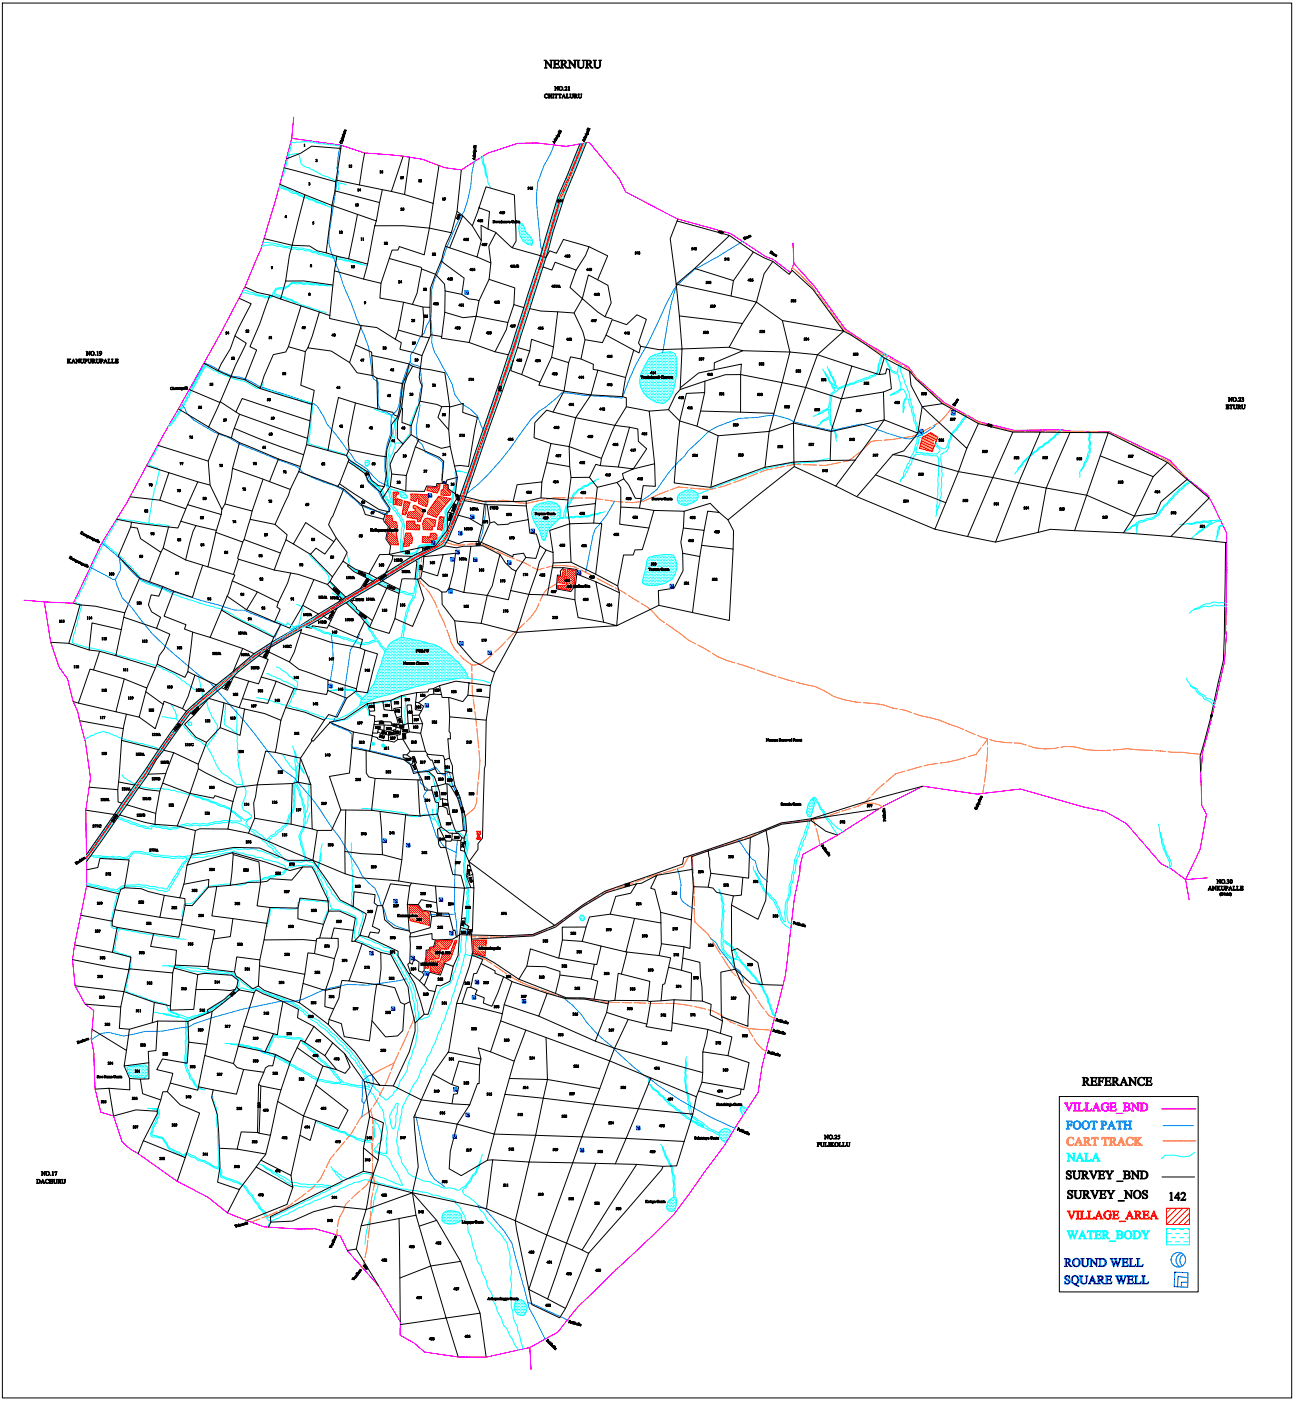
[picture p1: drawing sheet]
<svg xmlns="http://www.w3.org/2000/svg" width="275mm" height="297mm" viewBox="0 0 275 297" stroke-linecap="round" stroke-linejoin="round" font-family="sans-serif">
<g fill="none" stroke="#000" stroke-width=".21">
<path d="M.5 .6h273.5v295.8h-273.5zM59.3 39.1l11.1 4.5 .6-3.1M71.2 38.5l-.2 2 9.5 2.5 .6-2.8M72.3 31.5l-1.1 7-10.9-2.9M72.4 30.8l-.1 .7-6.2-.5-2.3 1.5-3.1 1.2M77.3 32.4l-1.1 6.8-4.9-1M85.5 33.1l-2.5 7.5-6.8-1.4M86.8 33.3l-1 7.9-2.8-.6M93.1 35.1l-1.2 8M97.8 36l-.9 8.8-1.2 4.5-4.6-.9-1.1 5.6-5.3-1.7-.3 .7h-1.2l-2.4 7.1-3.7-.9 .9-3.2M123 30.5l-4.6 11.1-1.4 4.5-2.4 8.1 1.2 .4-.6 2M124.4 30.3l-2.4 5.7a119.8 119.8 0 0 0-5.6 16.6l-.6 2 .8-1.4 1.4 .5 1.5-2.9 5.4 1.5-.7 1.9-2 3.1"/>
<path d="M56 50.6l6 1.4-.6 2.1-.8 5.5h3.8l6.2 .8M60.6 59.6l-1.1 3.8-2.2-.8-2.7-.6-2.7-1.2M64.7 41.3l-2.7 10.7 3.7 .2 1.6 1 1.9 .4M71.5 54.3l-.6 3.1M75.8 45.5l-1.9 9.4 4.1 1.1 1.5-8.1M77.1 59.2l-6.2-1.8-1 10.1 6.7 1.5 3.3 .4 3.9 2.5 .7-1.9 1.1-5.9M80.5 43l-.7 3.8-9.4-3.2-1.2 10 4.7 1.3M85.8 41.2l6.1 1.9-.8 5.3-5.5-.5h-6.1l.3-1.1M89.4 57l-.9 5.1-1 2.4 2.2 .6 1.5 .1M93.6 55.3l4.8 3.7-.5 3.4 1.5 1 2.2 .4 2.1-4.6 .4-3.5M95.7 49.3l-1.1 2.4-.9 3.3-1.3 3.2-3-1.2-.1-.3-6.7-1.9M96.9 44.8l1.2 .9-2.7 6.8-.9-.3"/>
<path d="M98.1 45.7l2.1 2.2 1.9 3.1-.9 3.5-5.8-2M101.6 44.1l2.2 .8-.3 3.7 1.6 .7 3.5 3.2 .9-1.4-.4-9.8-6-1.7-2.9 8.3M103.5 48.6l-1.5-.8 .1 3.2M105.2 49.3l-1.5 2.9 .4 3.5-2.9-1.2M108.6 52.5l6 1.7-3.5 11-2.1-.6 .2-3.6-5.5-1.8M124.9 52.3l4 1.9-2.1 5.1M143.6 46.8l11.1 3.1-7.4 7-3.9 3.3-1.3-9.6zM143.8 46.5l-.2 .3M154.7 49.9l5.1 3.5-4.2 6.1-8.3-2.6M155.6 59.5l-.6 3.3M159.8 53.4l2.5 1.4 1.6 .6-1.8 2.7-1.7 5.9 5.5 4 13 2.2-6.5-8.8-4.4-4.1-.6 .9-3.5-2.8M43.2 77l3 1.6"/>
<path d="M49.8 71.2l-1 2.8-1.9 3.2-.7 1.4 2.8 1.3-2.3 5.3 3.3 2.1M50.7 63.2l2.6 1.2-3.5 6.8 2.4 1.6-2.3 4.7-.9 2.4 3 .6M57.3 62.6l-2.2 6.1-2.1 4.8 1.4 .7-2.4 6.3 3.2 1.9 .8-2.7 2-4.5 2.6-.6 .6-1.1M59.5 63.4l10.5 3.5M63.9 64.9l-2.7 8.6 3.6 1 .5-.8M64.8 74.5l-1 7.2 2.8 1.1-.5 2.9-10.9-3.3M67.7 66.2l-1.4 5-1 2.5 4.9 .7 3.9 2.5 1.3-3.8M74.1 76.9l1.6 2.1 3.4 .7 .8 .5 .2 6.5-8.3-2.4-2.3 11.2-4.5-1.2 1.1-8.6M76.6 69l-1.2 4.1 3.4 1.6 .1 .7 7.8 1.8 .7 .4 1.8 .5 .3-2.7M78.9 75.4l.2 4.3M80.8 60.1l-.2 3.1 6.9 1.3M84.5 70l5 1.4"/>
<path d="M86.8 77.2l-.6 2.4-.8 1.7-5.5-1.1M87.5 77.6l-1.1 2.2-.6 1.6-.6 5.1 .2 .1-.2 3 2 .7 1.9-5.2 .5-3.4-.4-.5-.3-1.2 .3-1.9 5.1 .9 1.1 7.2h-1.7M89.7 65.1l.2 2.6-.4 3.7 1.6 .2 .3-.6M91.1 71.6l-1.6 3.8-2-.7-2.7-.6 .3-1.4-1.3-.8M94.3 66.2l3.9 1.2 2.8-.3-1.5 5.5-5.9-.9 .1-.3M94.4 61.7l-.1 4.5-.6 5.2-2.3-.4-.2-5.8 .1-4.1 1.1-2.9 1.9 2 .1 1.5 3.5 .7M101.6 63.8l-.6 3.3 6.7 1.3 1.3-3.8M107.7 68.4l-.3 1.5-2.4 4.7-5.5-2M107.8 75.2l-10.2 30 1.2 .2-.3 .7M108.9 76.4l-10.1 29 4 1 8.8-.1v1M109.8 73.7l2.5 .7-1.7 5-2.3-.8zM111.1 65.2l-3.3 10-2.8-.6"/>
<path d="M112.3 74.4l.4-2.5 4.7 1.7-.4 2.2-2.5 5.3-3.9-1.7M112.4 65.4l2.8-8.8 1.9 .7 .6-1.7 4.5 1.7-1.3 3.6 2.6 2.4 1.3-5 4.1 2.2 .7 3.7-1.3 3M117 75.8l3.6 1.1-1 6-5.3-1.2 .2-.6M117.4 73.6l.9-7.5 3.5 .3 1.8 3.9 .5 1.7-.9 4.1M118.3 66.1l-3.6-.1-2.3-.6-2.6 8.3M120.6 76.9l.4-1.2 2.2 .4 2.6 1.1v1.1l1 .2-1.5 5.2-5.7-.8-2.3 4.5M121.8 66.4l1.7-3.1 3.3 2.8 1.5 1.1 1.5 .4M124.1 72l3.7 .6 .7-1.6 5.9 3.2-1.7 5.8M126.8 78.5l5.9 1.5-.7 4.1-6.7-.4-3.2 4.9 8.3 1.6 2.4-4v-1.9l-.8-.2M128.5 71l1.3-3.2 3.1 1 2.2-2.1 2 1-1.7 5 .5 .7-.4 1.4-1.1-.6M135.9 73.4l3.9 .7 4.8-.1-.3 8.6-1 1.1-1.5 3.2-4.1 .3M144.1 67l-.7-6.8 17 3.8-2.9 4.6"/>
<path d="M154.6 73.6l2.9-5-13.4-1.6 .5 7 10-.4 2.9 .8-6 2.5v1.5M157.5 74.4l10 .2-1.6 6.5-8.8-1.7 .1-2.2-9 1.9-3.9 3.1M165.9 68l1.6 6.6 5.9 .6 5.5-5a64.1 64.1 0 0 1 8.6 5.7l-1 3.5-5.8-1.8M186.5 79.4l1.3-.2 .3-1 .5 .2 .5 4.1-1.7 .6M187.5 75.9l5.4 2.8 .3 3 2.4 4.5-.9 5.6-7.2-2.8-6.1 8.6M192.9 78.7l1.4 1.8 5.6 5.1-4.3 .6 9.4 8.9 2.5-5.3-7.6-4.2M31.1 98.7l4.7 1.5M33.4 94.4l10.8 3.4M40.1 82.6l6.5 2.7 .1-.1M44.2 90.5l2.2 1.4 2.7 .9M46.4 91.9l-2.2 5.9 .4 5 2.5 5.2 .6-1.2 1.4-5.5 .2-2M46.6 85.3l-2.4 5.2-6.4-3.8"/>
<path d="M49.7 90.8l1.1-3 14.4 5.1M50.8 93.9l-1.5 5.4 7.9 2.8M50.8 87.8l-.8-.5 1.4-2.8 14.4 4.7M59.1 97.3l-1.9 4.8 4.4 1.7M63.4 100l-5.1 11.2 2.6 2.2-.3 1.1 1.6 .8 2.6-4.5 6 4.1 .5-.8M64.4 96.4l-9.5-3.4-5.2-2.2-.3 .8-.3 1.2 1.7 1.1 8.3 3.4 4.6 1.6M65 94.3l-1.6 5.7 8.2 3.1 .5-.7 1.9-4.9-.5-.9M74 97.5l4.1 2.6 .7 1.7 1.5 1.2 1.2 .2-.8 1.1-2.6-2.3-.8-1.7-3.5-2.4M75.4 85.4l-1.6 8 .2 1.9-.5 1.3-4-1.1M81.9 96.8l-.1 2.1 .2 1.5-.5 2.8M84.4 88.3l-1.4 1.8 .1 1.9-1 3.2-.2 1.6-7.9-1.5M85.2 86.5l-.9 2.8v3.6l1.2 1.2-1.4 1.8-.3 .1-1.1 2.5 .4 2-.3 2.6-1.6 2.5"/>
<path d="M85.4 81.3l-.6 4.9-.4 2.1-.8-.3-.3-.6-3.2-.7M85.5 94.1l1.7-2 1.6 1.1-.7 1.5-1.9 6.1M87.2 90.3v1.8M88.1 94.7l5.1 2.3 .9 .8-.3 4.1v.6l.8 .1 .2-.8 2.2-.6-.6-2.4M89.1 85.1l3.6 .7 1 .4-.8 2.3 2.3 2.6 .3 3.6-1.9 .4-4.8-1.9M95.4 86.3l2.8-.8-.1 1.9 3.2 1.1-1.9 10.4-1.8-.2-1.2 .1-.9-4.1M95.4 86.2l-.2 4.9M116 98.1l.8-4.1 3.9 .7 .1 4.2M116.8 94l-3.5-1.2 .1-3.2 2.5-2.6 6.2 1.6-1.4 6.1 6.9 2.5-.3 1.5-.9-.3-1.4 2.8M127.6 97.2l2.8-7 3.1 .4-2.4 8.4-3.8-.3M131.1 99l3.2 .4-2.3 1 .3 1.1-1.4 .8-4.2 1M132.8 86.2l4.9 1 1.1 11.1"/>
<path d="M133.5 90.6l1.8 .3 .1 2.7 1.8 1.6-2.9 4.2 4.5-1.1 .2 4.8-2.6-.1-.4 2.7M141.8 86.9l2.4 2.4-1.2 13.1 7.8 .9 11.4-4.2 6.2-1.1 .1 .9-14.1 11.3M144.3 82.6l5.2-1.8-.1 2.4-3.8 .2-1.4 5.9 3.6 1.1 4.5 2-1.5 10.9M149.4 83.2l-1.6 7.2M149.5 80.8l4.3-1.4h3.3v8l-8.5-.2M152.3 92.4l10.8-.9-.9 7.6M157.1 87.4l7 .2 1.8-6.5 5 1 2.5-6.9 7.3 2.4-2.2 6.9-7.6-2.4-2.6 7.6 8 1.8-.2 6.1M164.1 87.6l-1 3.9 5.2-1.8 .1 8.3 13-.4-4.1 5.5-8.8-4.2M178.5 84.5l8.9-1.4 .1 5.9-11.2 2.5zM194.7 91.8l-3 3.8-2.4 .8-7.6 8.9-4.4-2.2M205 95.1l-1.7 4.9-11.5-3.3-2.5-.3M207.5 89.8l7.3 1.8-4.2 9.7 5.4 1-4.9 12.6-5.9-1.1"/>
<path d="M214.8 91.6h5.8l-4.6 10.7 5.9 1.2 5-11.8-6.3-.1M226.9 91.7h8.1l-4.5 13.3 10.1 4.4 4-8.3M235 91.7l12.6 6.4-3 3-11.3-4.4M247.6 98.1l4.2 3.5M24.7 110.1a103.1 103.1 0 0 0 13 1.8l.6-1.4M27.6 105.3l6.3 .7M27.7 111.7l-2.6 6.2 4.5 4.6 2.1 .8M27.9 110.7l-.2 1 1.4 .3 .7 2.2 4.3 2.9 .5-.9M34.1 117.1l-2.4 6.2 5.1 2 4 1.4 2.2-6.9M39.4 107.9l-1.1 2.6 7.6 2M41.5 111.4l-.6 1.3-1.5 6-4.8-2.5 1.1-4.5M42 102.2l-6.2-2-1.9 5.8 5.5 1.9 .4-.9"/>
<path d="M44.6 102.8l-2.6-.6-2.2 4.8 7.1 2.1M45.8 112.9l-1.7 7.3-4.7-1.5M47.1 108l-.2 1.1-1.1 3.8 5.7 2 .3-.5M50.6 118.6l7.6 2.3M51.5 114.9l-1.1 3.4 .2 .3-1.1 3.2-5.4-1.6M53.1 110.1l-1.3 4.3 7.7 2.9M53.5 108.3l-.4 1.8 5.2 1.1M55.8 101.6l-2.3 6.7-5.8-1.5M60.6 114.5l-2.4 6.4 5 .9 6.2 2.1M65.8 117.5l4.7 4.8 2.2-3.3M70.8 114.9l-1.9 2.6-1.9-1.3-1.2 1.3-3.6-2.2M71.6 103.1l1.4 .6 3.7 3.3 4.9 2.2 .6-.7"/>
<path d="M72 102.6l8.4 5.4 2.2 .5 .1-.7-1.5-2.2-.5-1.3M72.9 103.7l-2.3 5.8-.3 .3-.6 1.4 1.6 2.9 2.3 3-.9 1.9 2.7 1.7 2.8 1M74 119.8l-.3 .2 1.3 1.2 2.8 1.4-1.3 2.1-3.2 1.9-3.3-3.3 .5-1M76.7 107l.8 2.1 3.9 1 .2-.9M83.1 100.5l3.1 .3-.1 3.3-3.3-1M83.3 117.8l-.2 1.2-1.3 2.5 5.6-3.5-4.1-.2-.7-.3-2.1 .1-2.3 4.1 1.7 .9 1.9-1.1M88.1 118.8l1.8-1-.2 2.3-.5 2.5-.6 .2M89.6 116v.9M89.9 117.8l4.3-2.1 2.6 .4 1.5-.3h1.6l-1.5 9.8-3.2-.9-.5 .8h-1l-.8-.6-1.9-.7-1.8-1.6M89.9 118l4.1-.4-1.2 4.5-3.1-1M92.3 115.8l-4.9 2.2M93.8 102.5h-1.2v.7l-2.1-.2-.5 1.2-3.9-.1"/>
<path d="M94 117.6l2.6-.3-.4 3.8-1 3.6M94.6 102.6l.5 .2v.8l1.5 1.1 .2 1.2-1.8 2.8-.2 3.8-2.5 3.3-2.7 .2-7 1.5 .2-1.8-1-1.5 .6-2.6-1-1.1v-.4M95 114.5l2.2-5.3 2.3 .7 2.8 1.6-.9 3.3h-2.9l-1.3 .5-2.2-.8-.8 1.2M96.2 108.9l-1.4 3.6M97 101.2l-.4 3.5 1 .5-.3 .8-.5-.1M97.3 106l-1.1 2.9-1.2-.3M99.9 115.8l2.4-.1 3.7 1.9-1.6 6.6-1.1 2-4.9-.6M102.1 115l6.7 3.1v-.5l2.2-.3 .5 .9-2.1 2.9M102.3 111.5l.5-4.6 .5 .1 .6 3.9-1.8 4.1-.7-.2M102.8 106.9l-4.3-.8-1.3 3.1M103.3 107l8.3 .3 .4 2.9-3.9 .7-.3 .2-2.2 .2-.8-.7-.9 .3M106 117.6l1.2 1.7 1.4 1.4 .8 .4-1.6 6.1-4.5-1-1.3 6-5.6-.6-2.6-3.5-.1-2.6"/>
<path d="M112 110.2l.4 2.8 1.4 .2 .7 2.5M114.7 105.6l.2-3.4-5.2 .6-.9 3.5M115.8 116.6l1.5 .5v2.2l-1.2 6.8-3.9-.1 1.7-5 .5-1.9 1.4-2.5-1.3-.9-.8 2.7-2.2-.2M117.3 117.1l-.7-4.6 4.2-1.4 .3 8.1M117.3 119.3l3.8-.1 9.9 5M120.5 106l-5.8-.4-3.1 .7M121.1 101.2l-.3-2.3-4.8-.8-1.1 4.1M125.9 110.9l.4-4.1-5.9 .7 .4 3.6 5.2-.2 1.6 .1-1.3 10.7M126.3 106.8l.4-3.5-1.7-2.1h-3.9l-.7 6.3M130.9 102.3l.8 1.1v4.1l-.3 3.6 6.2 .9M132.3 101.5l1 1.3 1.5 2.8 1.2 .1-.4 2-3.9-.2M135.6 107.7l3.1 .5"/>
<path d="M138.7 108.2l6.4 .2-.2 3.5-.5 3.1 .4 2.2 .1 3.8-1.9 3.7-3.4 .5 .1 3.1-8.9 4.4 .6-7-.4-1.5 1.2-6.5h2.1l.4-1.1 1.5-.1zM144.8 117.3l3.6 .7-1.5 11.9-7.2-1.6M144.9 112l4.4 .4-.9 5.6M145.1 108.4l5.5-1.7 1.9 2-2.4-.3-.8 4M148.8 115.6l6.7 .8-.8 15.2-7.8-1.7M152.5 108.7l1.9 1.5 1.2 2.3-.1 3.9M181.7 105.3l16.6 6.9 2.3-5.6M185.7 100.7l14.9 5.9 2.7-6.6 7.3 1.3-5.4 12.5-6.9-1.6M220.2 112.9l2.6-.7 5.1 .3 2.6-7.5-8.6-1.5-1.7 9.4-9.1 2M227.9 112.5l10.4 .5 2.3-3.6 4.6-.5 1.1-2.5 5.5-4.8 4.6 4-8.1 8.1-10-.7M248.3 113.7l11.9 1.4M259.9 115l-.4 25.1-2.7 12.1-2.3 8.2 .1 3.3"/>
<path d="M10.7 136.2l3.9 .2M17 128.2l-2.4 8.2 4.3 1.4M21.1 138.1l-1.3 3.9 6.5 1.9 4.8 2 1.9-4.3M25.7 133.5l-6.2-1.4-.6 5.7 2.2 .3 3.5 .9M26.2 130.9l-1.6 8.1 8.4 2.6 .3-.8M29.6 122.5l-3.1 7.4-6.3-1.4-3.4-.3-1.2-.3M33.2 133.2l2.8 1.3-1.2 3-1 1.5-.5 1.8 5.9 2.8 .6-1.2M34.5 124.4l-.8 2-1.6-.3-.6 2.1 .7 1.5 1.9 1.2-.9 2.3-7-2.3 .3-1M40.9 134l-1.1 8.4 6.1 2.8 8-6.6M44.6 135.1l7 2.4 2.3 1.1 3.7-2.4-.6 2M47 129.3l2.4 1.5 8.7 4.3M49.3 123.2l5.3 2.3-2.3 3.8-4.1-2.9"/>
<path d="M49.5 121.8l.3 .2-.5 1a103.4 103.4 0 0 1-4.7 12.1l-5.5-1.7 .3-1-4.6-1.8 2-5.3M51.5 137.5l-2 4.8M54.9 139l2.4-1.7 6.7-3.8-1.6 4.7-1 2.1M56.4 139.6l.6-1.4 4.4 2.1 2 1.6 6.2 2.3M59 127.7l-.3 1 .7 .5-1.1 2.6-6-2.5M61.7 121.5l-.7 2.1-2 4.1-4.4-2.2M63.7 134.2l6.4 2 6.3 1.2 1 .4-1.8 8.2M66.6 122.9l-2.3 5.3-2.9 5-3.1-1.4M67.5 130.2l-3.9 2.5-6 3.5 1.9-3.8M68.6 130.7l1.6 .9M70 123.3l-.6 .6 3.3 3.2 .6-.5M71.5 129l-1.8 3.6 6 2.6 1.6-3.4-.9-1.2-3-2.8-8.6 5.2 1.3 .2 .2-.5 3.1 .5 .3-.6"/>
<path d="M71.5 127.1h.8M72.3 126.8l-.4 .8M72.7 127.1l-5.2 3.1-3.3-1.9M73.4 127.8l.8-.5 1.4 1.5v.3l3.4 2.5-.6 1.4-1.1-1.2M74.2 127.3l1-.6-.6 1.1M75.2 126.7l4.9-2.9 1.9 .9-3 6.9M75.4 127.3h-.9M75.7 135.2l1.2 .4-.5 1.8M77.4 137.8l2.7 .8-2.2 8.3-2.4-.4M77.8 122.6l1.3 .7-2.6 1.4M79.9 122.6l-.8 .7M81.1 123.2l-1 .6"/>
<path d="M82 124.7l2.6 1.1-.8 5.4-1.3 3.1-4.1-1.3M84.8 125l-3.7-1.8 7-4.4 .3 .3-.4 3.7h-2.8l-.6 3M88 122.8h.6l1.3 4.3-2.4 5.7-3.7-1.6M108.3 125.2l3.9 .8-2.6 8.1-7.6-1.9M116.1 126.1l5.8 1.1 .7 3.7 5.4 1 2.8 .8-21.2 1.4-4.7 8.4-4.5-2.3-3.4-3.9-.6-4.7M117.1 120.4h2.4l2.9 .4v.9M119.5 120.4l-.7 .7 .2 .9-.8-.1-.2 3 3.1 .5 .5-.7 .4-.1M126.4 123.3l-4-1.6-.4 2.9-.1 2.6M131.4 125.7l-5-2.4 1.6 8.6M15.5 148.7l1.1 .4M16.9 152.8l9.3 1.7M19.8 142l-.7-.1-2.5 7.2 8 1.8"/>
<path d="M25.8 157l-.8 10.4-6.1-.5M26.3 143.9l-1.7 7 4.9 1.1 1.6-6.1M30.9 146.7l3.7 2.6-1.7 5.2-3.4-2.5M33.6 159l-5.1 7.4-3.4-.6M36.8 159.6l5.2 2.4M39.5 150.8l-5.9 8.2-7.8-2 1-5.6M41.2 151.6l3.1-3.5 3.2 .9-.8 5.3M41.3 143.1l-1.4 4.6-1.2 2.5-3.9-1.5-.2 .6M43.8 157.4l-2.3-1.1-2.4-2.7 2.1-2-.8-.4-5.7 7.9M45.9 145.2l-6.4 5.6-.8-.6M47.5 149l4.4 1.3M50.7 150l2-5.6-3.1-1-1.4 3-1.2-.6-6.6 5.4"/>
<path d="M52.7 144.4l2.1 .6 2.1-5.2-2-.8-4.4 3.5-3.5 3.3M55.4 143.5l3.2 .9-1.8 4.7-5.4-1M58.4 159.5l1.2-6.8-3.5-1.4-4.2-1-1 5.6-4.2-1.6-2.9 3-1.8 4.7 .1 1-1.8 5.2-5.8-2.2-.6 1.7-.9 4.8-.1 2.3 4.7 .3M58.6 144.4l3.7 1.6-2.7 6.7M62.3 146l7 1.3 .2-.9 4 1.6-2 4.1-1.8-.6-.9 1.2-4.1-1.7-4.1-1M68.8 152.7l-2.8 4.2 .2 .1M69.5 146.4l.1-2.2 6 1.8-.1 .5-2 1.5M70 153.2l-3.6 3.9-.2-.1-2.5 3.7 2.2 5.6 .3 9.5 1.1 .3h3l2-4.4M74.6 158.6l-.5 5.3-4.2 .7 2.4 7.1 6.5 .1M77.6 159.2l.1 4.7 .5 .8 1.4 .3 9 .4M77.9 149.2l-4.8 3.2-3.2 .7 5 2.1M78.4 150.8v.8l1.1 .2-.1 1.2 1.6-.2 .4 .2 1.5 .1 .2 .4 1.1 .1"/>
<path d="M78.9 156l-4-.8-.3 3.4 3.8 .7M79.3 153.6l-.3 1.8h1.1l.1-.8 1.2 .3 .1-1.2M79.4 153l-.1 .6 3.8 .2M80.1 155.2l1.4 .7 .3-.2 .6 .2v1.1h-1.1v.1l-1.2-.5v-.2l-1.2-.3 .1-.7M81.2 148.7l-1.9 .3 .2 1.7-1.1 .1-.5-1.6 1.4-.2M82.4 155.2v.7l1.1-.1M82.9 148.5l-1.7 .2 .3 1.8 1.6 .2M83.1 153.5v.3l1.1 .4M83.4 154.8l.1 1h.7M83.9 154.1l.1 .5-1.6 .6-1-.3M84.3 156.8l-.7 .5-1.2-.3M85.1 151.9l-1 .3 .4 1.4"/>
<path d="M85.1 150l-1.6 .2 .6 2M85.1 147.5l-2.2 1 .2 2.2 .5-.1M85.5 153.7l-1.3-.1v.6l.8 .2M85.7 153.7l-.1 .7h-.6l-.1 1.4h-.7l.1 1 1.1-.1v-1.2h.6l.8-.3M86 155.5l.1 1.1-.7 .1 1.6 2.6-.7 .7h-.8v.6h.2v.5l-7.3-1.8 .5-3.2M87 159.3h3.2l.5 .6-.2 .2 .8 1.1 .3-.1 .7 1.9-1.4 .6-2.2 .1-.8-2.2-.4 .1M87.5 153.4h-.9l.2 1.8 2.4 .3 .4-2.1M88.4 146.9l-3.3 .6v4.4l.4 1.8 1.1-.3-.2-3.9h.8l.3 2.2 1.4-.1 .5-.9-1.3-.3v-1.5M88.8 149l1 .7-.4 1M88.9 151.6l.7 1.8h-2.1v-1.7M89.2 155.5l1 3.8M90.7 159.9l3.3 .3 .3 .7 .1 3.1h-1.6l-.5-1"/>
<path d="M91.9 146l-1 .1-.1 .6-2.4 .2-.3 2 .7 .1 2.3-1.7 .9-.1M93.2 145.4l-1.3 .6 .1 1.2 1.6 .1M95.2 147.9l.2 4.1-.2 3.1 .3 .2v1.4l-.5-.1 .3 4.1-1 .4M103.1 152.7l-.2 9.5-.2 .8-.4 14.7-.9 1.2v1.2l-1.9 2.6-1-2.2 .3-2.1h-.4v-.7l.6-1.5-.3-2.9-1.1-4.3-1.2-2.5-.4-2.6v-1.5l-.7-1.7M103.8 147.9l-.7 4.8-7.7-.7M104 145.4l-.2 2.5-4.6-.5M104.9 142.5l-.9 2.9-7.3-1-3.5 1 .6 2.5h1.5l2.8 .9 1.1-1.4 .3-2.6M24.2 172.7l-5.9 8.5M25 167.4v2.6l.8 .3-1.6 2.4-6-.9M25.4 172.8l-7 9.8M26.9 170.6l-1.5 2.2 5.3 1.5 2.2 .5M28.5 166.4l-2.7 3.9"/>
<path d="M29.4 167l-2.5 3.6 6.1 1.9M34.5 166l2.3-6.4-2.1-.5-1.6 2-2 3.6-1.7 2.3 1.5 .4 3 .3M35.2 164l-3.8 .1M41.4 176.1l-.7 5-1 2.3-.6 3.7-1 3.3-3.3-.6-3.3-.8-1.5-.6-3.6-.2 1-5.9-6.2-.3-.5 1.9-2.3 .5M42.1 163l5.5 2.8 2.7 1.1M49.4 169.9l-3.8-1.2-.3 .5-5-1-2.7 6.9 3.8 1 1-.4 5.9 .1M54 173.5l-.2-3.3 .4-1.3 .4-2.5-4.3 .5-1.1 3.8-.9 5.1 4.4 .9M63.2 165.9l.5-5.2-5.3-1.2-2.1-.2-1.7 7.1 7.4-.3M65.9 166.3l-2.7-.5-1.2 .3-.3 8.6M66.2 175.8l-4.5-1.1-7.7-1.2-1.3 3.2 13.7 5.7M67.3 176.1l-.9 6.3 6.8 2.9M73.3 171.7l-.2 8.8 3.6 .5 4.4 .2"/>
<path d="M79.6 165l-.8 6.8 7.2 1M80.6 172l.3 3.7 .2 5.5 4.1 1.1M86.3 160l1 .8 .3 1-.5 .4-1.4-1.1M87.1 162.2l.6 1.8 1-.3 .8 1.7M87.3 160.8l.2-.1-.1-.2 .4-.1 .6 1.3-.4 .1M90.9 163.6l1.2 1.1 .7 1.9-1.3 .2 .1 .7M92.8 172.6l-3.7 .4-3.1-.2-.8 9.5-.7 4.5 7.7 1 6.3 .5-.6 6.5M93 171v-.8l-.7-.1-.7-2.6h-1.5l-.6-2.1h-.9l.5 7.6M93.2 175.6l1.4 2.7M93.6 175.4l-.8 .4 .2 3.2 .5 .7h1.1M93.9 169.3l1 .3M93.9 170.9l.9 .5 .2 1.3 .4-.1"/>
<path d="M94.4 163.6l1.6 .3M94.4 164l.1 2.2h.6l.6 .6 .8-.2M94.5 166.2l-1.7 .4 .4 1.3 .1 1.6 .6-.2v1.6l-.9 .1-.2 1.6 .8 2.8 1.7 1.2 1.9 .1 .8 .9 .4 .1M94.8 166.2a22.1 22.1 0 0 0 1.9 10.3l1.6-.5-.4-3.8-.8-3-1.4-2.4M95.8 178.1l-.2 .3-1-.1v1.4l1.4 5.7 1.8 .2 .7 2.7 1.4-.1-.9-2.4 .2-2.4 .5 .3-.2-1 18.1 13.5-4.6 1.9-5.6 .3-7.4-.2 .2-1.1 .3-8.8M95.9 176.7l-.1 1.4 1.9 .1 .3-.6M97.6 169.1l-.5 .1M97.7 178.2v2.1l.8 .2M98.3 176l.7 .2M159.1 177.6l-8.9 2.8M162.5 176.1l3.3-1.3 6.3-.8 3.1 2.2 2.4 .9M172.1 174v-.4l-6.4 .9a300.7 300.7 0 0 1-20.7 7.3l-.2 1.4-16.5 5.8-4.6 2.8-6.1 4.4"/>
<path d="M186.4 171.5l-14.3 2.2M195.7 166.7l-14 3.9-9.6 3M18.4 187.9l6.9 1.6 .3-.9 .9-.4M23.8 195.3v1l1 .3 7.8 1.3M24.8 196.6l-1 5.3-8-1.6M25.3 189.5l-1.5 5.8-6.7-1.3M34.8 189.8l-.9 4.7-9.5-1.6M38.1 190.4l1.1 .1 .1 1.4-.6 3.2-4.8-.6M38.5 196l-.6 2.7-5.3-.8-.7 2.8 5.5 .8-.2 3.1 6.9 .4M39 187.5l5.3-1-.1 1.6-3.4 3.9-1.5-.1M39.7 183.4l9.6-2.6 .2 .4-.6 6.5-4.7 .4M40.7 181.1l8.9-1.4 5.5 .1 5.9 2.6h5.4"/>
<path d="M45.2 199.1l-.6 2.7-.5 3.6 5.6 .7 .5-3.2 4.9 .6 .9-4.2M46 188l-1.1 6.2 4.5 .6-.6 3.8-3.6 .5 .4-1.9-7.1-1.2 .2-.9M48.9 187.7l3.9-.6 2.5-.1-.8 5.1 2.8 .3-.7 3.4-7.2-1M49.3 180.8l6.9 1.9 5.3 1.9 2.7-.8-2.3 2.8-4.6-.3-.7 .5-1.3 .2-.4-4.3-5.4-1.5M56.6 195.8l-.6 3.5 8.3-.1 2.8 .3v-.5l.7-.1 .8-2.9M64.2 183.8h2l3.4 7.2-6-.6-.4 2.1-5.9-.1M66.4 182.4l5.7 8.4 2.8 1.4 .2-3.1 4.5 .6-.2 1.7 .6 .6h1.1l1.7-4.6 4.1 .5M67.1 199.5l-.4 2.7 4.2 1M69.6 191l.1 2.2-1.1 2.8-5.4-1.2v-2.3M69.7 193.2h2.3l3.4 1.4-.5 2.6-4.1-.5-.5 2.2h-2.5M70.3 198.9l1.4 .1v1.8l-.8 2.4-.4 2.5-1.5 4.3 3.2-.7 .3-1.4 1.5 .1 2.8-7.9M73.1 180.5l.1 4.8 2.6 .8 8.7 .7"/>
<path d="M74.9 197.2l-.3 2.4 .6-.1M76.3 198.3l-1.1 1.2 1.6 .6 3.9 1.8 2.2 .5 3.6 6.8 .4 3.1 1.1 4.6 2-1.9M80 192l-1 4.4 1.5 .8-.2 .6-1.8-.2-.4 1.1-1.8-.4 1.4-4.5-2.8-1.6M81.1 192l.5 3 1.9 1.7 3.3 .7M86.4 191.7l.4 5.7 .3 .5 4.1-1.2 .3-2.3-.3-1.2-1.7-.2-.8-1.2M86.9 198.6l.1 1.7-.1 3.8-.4 .5 .6 1.7-.4 .1-2.3-3.8v-.9l-6.3-3M87.1 197.9l-.2 .7h1.1l3.6-.7v1.2l.7 .2 3.7-.2 .8-.4M87.3 187.2l-.4 .7-.5 3.8 2.3 .1 .6-1 3.3 .6M91.2 193.2l1.6 .4M92.3 199.3l-.3 1.5h-.8l-.2 .6-.6 .1-.1 1.4-.3 1.9v1l-.4 .3-.8-.2 .1-1.9-.8-.5-.5 .3-.2 .7-.5-.4M92.4 187.9l.4 5.7h2.4l.9 3.7 .4-.1 .3 1.5 .7-.5-.3 4.4-1.1 2.3M95.4 194.3l-2.3-.1-1.6 .2"/>
<path d="M97.7 196.7l-.2 1.5h1.6M97.9 194.8l.8-.2-.1 1.3 .9 .5-.3 .7-1.6-.4zM99 185.8l1.3-.4 .2 2.9-.6-.1M99.7 183.7l.6 1.7M100 199.1l13.1-.7 4.7-1.8 5.6-4.2 5.2-3.1 6.4-1.9-1.2 2-3.2 .7-1.2 3.7-4.4 .6-.7 2.2h-5.1l.1 2.7M100.2 197.1h-1l-.1 1.1h.9l.2 3.9-.6 2.7-2.7 7.9-1.7 10.2-3.4 4.9-2.4 5.4-6-3M124.3 196.6l-.8 3M129.4 193.8l5.2 .9-1.8 7.1-5.3-1.2M135 187.4l1-.1 3.3-1.7-1.3 2.7 .9 .3 1.2 4.8 .1 2.3-5.6-1M139.3 185.6l7.5-1.3 .3 3.7-.5 7-6.5-1.6M140.2 195.7l.1 4.6-.5 2.3-7-.8M146.6 195l-.3 6.1-1.2-.4"/>
<path d="M146.8 184.3l-.1-2.7 3.5-1.2 .3 1.7v1.6l.3 1.5-.6 2.9M147.1 188l3.1 .1 1 .2 .8 .9 3.5 .7-.4 2 .1 9.6 .7 4 3.3 3 2.5 .3 4.4 .1M150.8 185.2l8 1 .3-8.6 3.4-1.5 .6 3.8-.7 11-1.6 4-5.7-3M157.6 186l-.4 3.8-1.7 .1M23.8 201.9l4 1-.5 2.7-4-.6-7.9-1.5M25.6 213.5l-.3 4.5 2.1 .2 4.9-1.4M27.3 205.6l-1 4.6-10.4-1.2M27.4 218.2l-.6 4.5-7.3-4.5M32.7 212.5l-.4 4.3 1.1-.3h6.5M33.4 216.5l-.3 6.2-1.7 .2 .2 2.4-5.3 .7 .5-3.3M36.6 206.3l-.5 7-3.4-.8-6.4-2.3-.7 3.3-7.5-.6M36.9 205.2l5 1.4 1.5-.2 5.8 .4 1.3 1-.2 1.3-.4 .7-1.1 .2-2.7-.2h-4.6l.4-3.2"/>
<path d="M37.2 204.6l-.6 1.7-9.2-.9M41.5 209.8l-.4 4.2-5 .2v-.9M45 214.4l-5.1 2.1 .1 4.5 3.9 .4M49.9 209.8l-2.4 2.1-3.5 2.2 .1 .7M50.2 209.2l.6 .7 3.1 .6-2.2 7-2.2 8-6.1-1.7 1.6-9.4 5.8-4.6M53.9 210.5l.4-.6 1.5 .8 4.2 1.6-1.2 7.1-7.1-1.8M54.8 209l1.2 1 7.5 2.6M55.1 203.5l-.3 5.5-1.2 .7-2.7-2.3-.8-.4-.4-.9M58 219.2l-1.8 3.8-5.7-1.2M60 212.3l3.3 1.7-.2 1.8 3.5 1.8-2 3.4-.8-.4-2.2 4.6-3.2-1.6M64.3 208.5l-.8 4.1 6.1 4.6 .2-1.1M64.6 206.6l-.3 1.9 4.7 1.5-.1 3.4 1.9 .5"/>
<path d="M66.6 217.6l4 3.5-1.7 2.7-4.3-2.8M66.7 202.2l-1.4-.2-.7 4.6-9.6-1.8M69.6 217.2l5.6 5.8 5.4 7.1-3.3-.8-4.2-5.9M72.2 209.3l-.3 2.3-2.1 4.5 2.6 .9 .6 2.8 5.4 .9 .5-4.3M79.9 208.8l-1 7.6 2.9 3.4 2.5-.2 1.1-1.1 .4-5.6M80.4 208.7l3.3 .7 1.2 3.1 .9 .4 1.1-.5M80.8 201.9v3.4l-.4 3.4-.5 .1-5.9-.8M86.7 206.4l1.3 2.2 2 6.4h.8l1.5-4.8-1.4-.2-1.9-2M88 216.9v1.7l-1.2 4.4-3.4 7.2-2.8-.1M89.6 206.1l.3 .6-.9 1.3-1.9-1.7M90 208.9l1.1-2.8 2.3 .6 .9-2.5 1.8 .7-.7 3.2-2 .9-.8-.1-.3 1.3M96.9 212.7l1.1 .1 8.6 2.1-.4 1.6-2.2 6.5-2.6-.8 .6 2.3"/>
<path d="M100.1 202.5l2.3 .9-1.3 3h-.6l-.6 2.9-.8 .1-1.1 3.4M100.2 202.1l2.5 .8 2.1 1.2 5.2 3.5 10.1 4h3.6l5.4 .6M102 204.3l3 1.6-.1 .4 1.9 .8-1.2 3.4-1.3 2.9-1.8-.7 .2-1.2-1.9-.7 .4-.9-1.3-.6M106.2 216.5l5.3 1.9-2.4 6.6-5.1-2M106.8 207.1l1.8 1-1.7 4.9-.3 1.9M108.6 208.1l7.4 2.5-1.7 4.8-7.4-2.4M110 207.6l1.7-2.7 4 .1 3.1 1v.7l-1 3.9M111.7 204.9l.8-3.7 5.9 1.9 7.7 1.4-.7 3.1-6.6-.9M114.3 215.4l11.9 5.3 4.1 1.5-1 2.7-17.8-6.5M115.8 220l.3 8.9 11.1 1.9 2.1-5.9 8.8 3.6-2.7 6.6-9.4-1-2.6 6.9 9.4 .4-2.3 5.4-9-.3-5.5 15.3-6.7-3 .3 1.9 3.2 15.9 5.9 2.8 1.2-2M116 210.6l4 1.1 4 .1 5.1 1M118.5 203.1l.8-3.8 4.2 .3 4 1-.9 3.9h-.5"/>
<path d="M125.4 207.6l1.4 .4-.8 3.8M130.4 212.1l.7-5.7 6.7 1.7-.4 4.1M133 201.9l-1.2 4.6M133.2 216.1l-4.5-1.5-2.5 6.1M137.2 217.1l-4-1-2.9 6.1 18.7 5.2-.1 2-1.2 3.1-9.6-4M138 212.3l-.3 .1-.3-.2-7-.1-1.3 .1-.4 2.4M139.8 202.6l2.4 .5-1.2 5.5-.5 .2-.3 3.4M140.3 200.1l4.8 .6-.6 5-2.7-.6M143 212l-5 .3-1 5.4 5.4 .9 .2-1.7M144.5 205.7l2.2 .6-.2 5.8M144.8 203.1l3.6 .9 .6 8.3M150.1 218.3l-7.5-1.4 .4-4.9 6 .3 1.8 .6-.2 2.3 2.6 1.3-.4 2.6"/>
<path d="M153 215.6l5.6 2 .4-6.5-1.5-2.1-1.6-3.5-3 .6 .1 9.2 .2 1.2M155.2 201.6l1.2-.5 4.3 3 1 4.7M20.2 230.9l2.9-.2 1 5.9 4.7-1.3 4.5 .3M23.1 230.7l4.4 .4v-2.4l2.3 .1 .5 3.1 3.8 1.3M26.3 226l1.2 2.7M31.6 225.3v3.4l-1.8 .1M36.1 229.6l-.6 1.9M40 221l-.3 4.4-5.2-.9-1.3 2.3 3.5 .8-.6 2 5.8 1.6 1.5-7.4M45.2 231.1l-.3 1.6 1.2 3.6 .4 7.2M49.5 225.5l.8 .8 1.4 .4-1.5 5.3-8.1-1.6M54.8 229.9l-.2 10.2 .4 .2 .3-10.1M56 227.3l-1.2 2.6 .5 .3 4.3 .9"/>
<path d="M56.2 223l2.2 .6-.6 2.4h-.8l-.7 .4-.3 .9-4.3-.6M58.9 233.5l-1.5 7.2-2.4-.4M61.6 225.2l-2.7 8.3 5.5 3.1 4.1-10.6M63 222.1l5.5 3.9 2.9 .8M67 230l6.8 5.4-2 3.9-7.4-2.7-.8 4.1 2.2 1.1 1.2-4.3M70.6 221.1l2.5 2.3 1.1 2.9-1 1.3-1.8-.8-2.5-3M77.3 229.3l1.1 7.4M87.8 236.8l9.2 1.5-1.5 5.8-.2 3.7 2.5 1.5 5.6-3.3 1.1-.1-1.3 10.4-15.7-3.4M91.8 227.8l3.8 2.1 1.7 .6-.3 1.4-.8 .1-.3 2M95 223.2l.4-.1 6.6 1.4-.3 1.3-4.4-.8-1.5 4.9M101.7 225.8l-.1 4-.3-.1-1.7 4.5M109.1 225l-1.1 3.7 8.1 .2-.9 3.9-8.1-.8 .9-3.3"/>
<path d="M127.2 230.8l-1.2 3.3-10.8-1.3-1.6 7.9 9.8 .3-1.9 5.5-9.3-.1 1.4-5.7-8.8-.3 2.3-8.4M147.7 232.5l-.8 3.7-11.5-1.1-2.6 6.3 12.3 .6 1.8-5.8M148.9 229.4l8.3 1.5-.2 1.1-2.8 1-6-1.7M149 227.4l.1-4.4 5.3 .8 4.5 1.5-1.2 5.7-.5-.1M149.1 223l.8-3.2 .2-1.5 5.1 1.6-.8 3.9M224.7 232.5h29.4v41.4h-29.4zM29.3 244.6l1.1-2.8 8.9 3.6-1.7 5.1M30.4 241.8l3-5.8-.1-.4 1.2-4.1h1l2.7 2.7 4.1 1.8-3 9.4M50.3 243.6l-3.8-.1 .2 3.9-.6 3.2 4.6 1.6 3.6-4.8M50.9 252l-2.7 5.2M54.6 240.1l-3.4-.1-.9 3.6 6.1 1.1M55.3 246l-1 1.4 7.8 4.3-.4-2.5"/>
<path d="M57.4 240.7l-1.1 4.1-1 1.2 6.4 3.2 1.9-8.5M62.1 251.7l-1.2 3.7-8.5 3.4M77.1 248.3v-4.9l3.1 2.6-1 2.8M77.1 243.4l1.3-6.7 2.9 1.4-1.1 7.9M78.6 250.7l8.9 2.2-9.8 3.5 .9-5.7 .6-1.9-2.1-.5-19.7 9.6v1.2M84.6 258.4l.3 21.8M87.5 252.9l.7 4.7-11.6 2.3M87.5 252.9l5.1 5.8-3.7 1.3M88.2 257.6l3.2 10.8-6.6 2.6M92.6 258.7l5.1 8.7-6.3 1 3.2 11-9.7 1.4M103.4 246l1.4-5.6-7.8-2.1 2.6-4.1-3.4-.1-6.8-.9-1.6 3.6 .9 10.6-1.2 5.5M104.5 245.9l7.7 .5-2.9 12.4-6.1-2.5"/>
<path d="M126.4 246.7l-6.2 16.9-4.2-1.8-3.8 11.6 3.9 2M135 246.9l-11.5 18.1-3.3-1.4-4.1 11.8 3.8 2 5-11.7M140.6 247.3l-.3 .7-15.5 17.7-1.3-.7M145.1 242l-1.6 5.2-2.9 .1-5.6-.4-4.5-.1M246.5 249.5h6.9M57 260.2l.4-1.1 4.6-.2 4.5-2 4.5-1.2 6.7 .7-1.1 3.6-1 4.8-1.9 .3M75.6 264.8l4.7 7.8M97.7 267.4l4.1 11-7.2 1 2.6 8.3M101.8 278.4l1.3 9.3"/>
</g>
<g fill="#007fff" stroke="#007fff" stroke-width=".21">
<path d="M226.1 237.7h1.3v.4l-.3-.3h-.5v.6h.4l.2-.2v.6l-.2-.2h-.4v.6l.2 .2h-.7l.3-.2-.1-1.4z" fill-rule="evenodd"/>
<path d="M227.5 238.5a.9 .9 0 0 1 1.8 0 .9 .9 0 0 1-1.8 0zM228.1 237.8a.88 .88 0 0 0 .4 1.5 .85 .85 0 0 0 .5-.8 .85 .85 0 0 0-.7-.8z" fill-rule="evenodd"/>
<path d="M229.4 238.5a.88 .88 0 0 1 1.7 0 .88 .88 0 0 1-1.7 0zM230 237.8a.88 .88 0 0 0 .4 1.5 .85 .85 0 0 0 .4-.8 .85 .85 0 0 0-.7-.8z" fill-rule="evenodd"/>
<path d="M231.3 237.7h1.4v.4l-.2-.3h-.4v1.4l.2 .2h-.7l.3-.2v-1.4h-.4l-.2 .3z" fill-rule="evenodd"/>
<path d="M233.4 237.7h.7a.51 .51 0 0 1 .6 .6 .51 .51 0 0 1-.8 .3v.7l.3 .1h-.8l.3-.2v-1.3zM233.9 237.8v.7a.38 .38 0 0 0 .6-.3 .38 .38 0 0 0-.6-.4z" fill-rule="evenodd"/>
<path d="M235.7 237.7l.7 1.4 .3 .3h-.7l.2-.1-.2-.5h-.7l-.1 .5 .2 .1h-.6zM235.7 238l-.3 .7h.6z" fill-rule="evenodd"/>
<path d="M236.8 237.7h1.4v.4l-.2-.3h-.4v1.4l.2 .2h-.7l.2-.2v-1.4h-.4l-.1 .3z" fill-rule="evenodd"/>
<path d="M238.3 237.7h.7l-.2 .1v.7h.8v-.7l-.3-.1h.7l-.2 .2v1.3l.2 .2h-.7l.2-.1 .1-.7h-.8v.6l.2 .2h-.7l.2-.2v-1.4z" fill-rule="evenodd"/>
</g>
<g fill="#ff7f00" stroke="#ff7f00" stroke-width=".21">
<path d="M226.6 241.3l.4-.2 .5 .1 .2-.1v.6a.65 .65 0 0 0-.8-.4 .65 .65 0 0 0-.4 .9 .63 .63 0 0 0 .5 .6 .63 .63 0 0 0 .7-.4 .84 .84 0 0 1-1.3 .2 .84 .84 0 0 1 .2-1.3z" fill-rule="evenodd"/>
<path d="M228.7 241.1l.7 1.5 .3 .3h-.7l.2-.2-.2-.4h-.6l-.2 .4 .2 .2h-.5zM228.7 241.5l-.3 .7h.6z" fill-rule="evenodd"/>
<path d="M229.8 241.2h.6a.47 .47 0 0 1 .6 .2 .47 .47 0 0 1-.3 .6l.7 .9h-.4l-.6-.8h-.2v.5l.3 .3h-.7l.2-.3v-1.2zM230.2 241.3l.1 .7a.39 .39 0 0 0 .5-.4 .39 .39 0 0 0-.6-.3z" fill-rule="evenodd"/>
<path d="M231.5 241.2h1.4v.4l-.2-.3h-.4v1.3l.3 .3h-.8l.3-.3v-1.3h-.4l-.2 .3z" fill-rule="evenodd"/>
<path d="M233.7 241.2h1.4v.4l-.2-.3h-.4v1.3l.3 .3h-.8l.3-.3v-1.3h-.4l-.2 .3z" fill-rule="evenodd"/>
<path d="M235.2 241.2h.6a.47 .47 0 0 1 .7 .2 .47 .47 0 0 1-.4 .6l.8 .9h-.4l-.6-.8h-.2v.5l.3 .3h-.8l.3-.3v-1.2zM235.7 241.3v.7a.38 .38 0 0 0 .5-.3 .38 .38 0 0 0-.3-.4z" fill-rule="evenodd"/>
<path d="M237.8 241.1l.7 1.5 .2 .3h-.7l.2-.2-.1-.4h-.7l-.2 .4 .2 .2h-.5zM237.7 241.5l-.3 .7h.6z" fill-rule="evenodd"/>
<path d="M239.2 241.3l.4-.2 .5 .1 .2-.1v.6a.65 .65 0 0 0-.8-.4 .65 .65 0 0 0-.4 .9 .63 .63 0 0 0 .5 .6 .63 .63 0 0 0 .7-.4 .84 .84 0 0 1-1.3 .2 .84 .84 0 0 1 .2-1.3z" fill-rule="evenodd"/>
<path d="M240.5 241.2h.7l-.2 .1v.7l.6-.7-.1-.1h.6l-.9 .7 1.1 1h-.8l.1-.2-.6-.7v.7l.2 .2h-.7l.2-.3v-1.3z" fill-rule="evenodd"/>
</g>
<g fill="#000" stroke="#000" stroke-width=".21">
<path d="M115.4 12.8h.4l1 1.2v-1.1l-.2-.1h.6l-.2 .2v1.5l-1.2-1.4v1.1l.2 .2h-.5l.2-.1v-1.3z" fill-rule="evenodd"/>
<path d="M115.6 20l.6-.1v.3a.33 .33 0 0 0-.5-.1 .33 .33 0 0 0 0 .5 .33 .33 0 0 0 .5 0 .41 .41 0 0 1-.6 .1 .41 .41 0 0 1-.1-.6z" fill-rule="evenodd"/>
<path d="M117.6 18.3h.2l.5 .7-.1-.7h.3l-.1 .9-.6-.7 .1 .7h-.3l.1-.7z" fill-rule="evenodd"/>
<path d="M117.3 12.8h1.3v.3l-.2-.2h-.6v.6h.5l.1-.2v.6l-.2-.3h-.4v.7h.5l.4-.3-.1 .4h-1.3l.2-.2v-1.3z" fill-rule="evenodd"/>
<path d="M117.6 19.9h.7v.2l-.3-.1 .1 .8h-.3l.1-.8-.3 .1z" fill-rule="evenodd"/>
<path d="M118.5 18.8a.45 .45 0 0 1 .9 0 .45 .45 0 0 1-.9 0zM118.6 18.7a.36 .36 0 0 0 .7 0 .36 .36 0 0 0-.7 0z" fill-rule="evenodd"/>
<path d="M118.4 19.9h.7v.2l-.3-.1 .1 .8h-.3l.1-.8-.3 .1z" fill-rule="evenodd"/>
<path d="M119.9 18.4h.3v.3l-.3 .4 .4-.1v.2h-.5l.4-.5-.2-.3-.2 .2z" fill-rule="evenodd"/>
<path d="M120.4 12.8h.5l1 1.2v-1.1l-.2-.1h.5l-.2 .2v1.5l-1.1-1.4v1.1l.2 .2h-.6l.2-.1v-1.3z" fill-rule="evenodd"/>
<path d="M118.8 12.8h.7a.44 .44 0 0 1 .6 .3 .44 .44 0 0 1-.4 .5l.8 .8h-.5l-.5-.7h-.2v.5l.2 .2h-.7l.2-.2v-1.2zM119.3 12.9v.7a.38 .38 0 0 0 .5-.4 .38 .38 0 0 0-.5-.3z" fill-rule="evenodd"/>
<path d="M120.5 18.4l.2-.1 .1 .9h-.3l.1-.7z" fill-rule="evenodd"/>
<path d="M120.8 19.9h.4l-.2 .6a.25 .25 0 0 0 .3 .3 .25 .25 0 0 0 .2-.4l-.1-.5h.3l-.1 .5a.33 .33 0 0 1-.4 .4 .33 .33 0 0 1-.3-.4z" fill-rule="evenodd"/>
<path d="M122.6 19.9h.3l-.1 .6a.25 .25 0 0 0 .2 .3 .25 .25 0 0 0 .3-.4l-.1-.5h.2l-.1 .5a.33 .33 0 0 1-.3 .4 .33 .33 0 0 1-.3-.4z" fill-rule="evenodd"/>
<path d="M122.3 12.8h.7l-.2 .1v.9a.5 .5 0 0 0 .5 .6 .5 .5 0 0 0 .4-.7v-.8l-.2-.1h.6l-.3 .1v.8a.66 .66 0 0 1-.6 .8 .66 .66 0 0 1-.7-.8v-.8z" fill-rule="evenodd"/>
<path d="M124.1 12.8h.6a.46 .46 0 0 1 .7 .2 .46 .46 0 0 1-.4 .6l.8 .8h-.5l-.5-.7h-.2v.5l.2 .2h-.7l.3-.2v-1.2zM124.6 12.9v.7a.38 .38 0 0 0 .6-.4 .38 .38 0 0 0-.6-.3z" fill-rule="evenodd"/>
<path d="M125.8 12.8h.7l-.2 .1v.9a.5 .5 0 0 0 .5 .6 .5 .5 0 0 0 .4-.7v-.8l-.2-.1h.6l-.3 .1v.8a.66 .66 0 0 1-.6 .8 .66 .66 0 0 1-.7-.8v-.8z" fill-rule="evenodd"/>
<path d="M64.5 30.6h.1l.1 .5h-.2z" fill-rule="evenodd"/>
<path d="M65.5 38.8h.2v.1a.17 .17 0 0 1 0 .3 .17 .17 0 0 1-.2 0l.2-.1z" fill-rule="evenodd"/>
<path d="M67 33.8a.22 .22 0 0 1 .3 .2 .22 .22 0 0 1-.3 .2h.3l-.3 .1 .2-.3-.1-.2-.1 .1z" fill-rule="evenodd"/>
<path d="M72.2 29.9l.1 .1a.2 .2 0 0 0-.1 .2 .2 .2 0 0 0 .3 .1 .2 .2 0 0 0 0-.3 .25 .25 0 0 1 0 .4 .25 .25 0 0 1-.4-.1 .25 .25 0 0 1 .1-.3z" fill-rule="evenodd"/>
<path d="M72.2 29.8l.6-.1-.1 .1-.3-.1 .3 .2v.1l-.5-.1z" fill-rule="evenodd"/>
<path d="M72.5 29.2l.4 .1-.4 .1z" fill-rule="evenodd"/>
<path d="M72.5 29.4l.3 .1v.1z" fill-rule="evenodd"/>
<path d="M72.5 29l.5 .1-.4 .1z" fill-rule="evenodd"/>
<path d="M72.6 28.5l.5 .1v.1z" fill-rule="evenodd"/>
<path d="M72.9 28.1l.3 .1v.2h-.4h.3z" fill-rule="evenodd"/>
<path d="M73 27.9l.3 .1-.1 .2-.3-.1z" fill-rule="evenodd"/>
<path d="M72.7 28.7h.3v.3l-.2-.2-.1 .1zM72.8 28.8l.2 .1z" fill-rule="evenodd"/>
<path d="M73.1 27.5l.3 .1-.1 .2h-.3h.3z" fill-rule="evenodd"/>
<path d="M74 35h.1l.1 .5h-.2z" fill-rule="evenodd"/>
<path d="M74.4 35h.2l-.2 .1 .2 .2-.2 .2 .2-.2-.3-.1z" fill-rule="evenodd"/>
<path d="M80.6 36.2h.1l.1 .5h-.2z" fill-rule="evenodd"/>
<path d="M81 36.2h.2l-.1 .2a.16 .16 0 0 1 .1 .1 .16 .16 0 0 1-.2 .2 .16 .16 0 0 1-.1-.2zM80.9 36.5a.12 .12 0 0 0 .2 0 .12 .12 0 0 0-.2 0z" fill-rule="evenodd"/>
<path d="M85 37.5l.1-.1 .1 .5h-.2z" fill-rule="evenodd"/>
<path d="M85.3 37.4h.3l-.2 .5 .1-.4-.2 .1z" fill-rule="evenodd"/>
<path d="M88.8 38.1h.1l.1 .5h-.2z" fill-rule="evenodd"/>
<path d="M89.1 38.1l.3 .1-.1 .4-.2-.1zM89.2 38.4a.11 .11 0 0 0 .2 0 .11 .11 0 0 0-.2 0zM89.2 38.1l.1 .2 .1-.2z" fill-rule="evenodd"/>
<path d="M100.4 31.3l.5-.1v.2h-.5z" fill-rule="evenodd"/>
<path d="M100.4 31h.6l-.1 .2h-.4z" fill-rule="evenodd"/>
<path d="M100.5 32.6h.3v.3l-.3 .1 .3-.2z" fill-rule="evenodd"/>
<path d="M100.5 32.3l.3 .1v.2h-.3z" fill-rule="evenodd"/>
<path d="M100.5 32.2h.4l-.1 .1z" fill-rule="evenodd"/>
<path d="M100.6 31.8h.2l.2 .4-.4-.1zM100.6 31.9v.1h.3z" fill-rule="evenodd"/>
<path d="M100.2 33.6l.6-.2-.1 .2-.1-.1 .1 .4zM100.3 33.6l.2 .1 .1-.1z" fill-rule="evenodd"/>
<path d="M100.6 30.9l.4-.1v.2z" fill-rule="evenodd"/>
<path d="M100.3 33h.5l-.1 .1a.17 .17 0 0 1-.1 .3 .18 .18 0 0 1-.2-.3zM100.5 33.1l.1 .2 .1-.1z" fill-rule="evenodd"/>
<path d="M100.6 31.5l.3-.1v.3l-.2-.2-.1 .2zM100.7 31.5l.2 .2z" fill-rule="evenodd"/>
<path d="M112 39.6h.2l-.2 .2 .2 .2-.2 .2 .2-.2-.2-.2z" fill-rule="evenodd"/>
<path d="M112.5 39.6l.1 .5-.3-.1zM112.5 39.7l-.2 .3h.2z" fill-rule="evenodd"/>
<path d="M112.8 39.6h.2l-.2 .2 .2 .2-.2 .2 .1-.2-.2-.2z" fill-rule="evenodd"/>
<path d="M116.3 19.9h.3l-.1 .4h.4l-.1-.4h.3l-.1 .2 .1 .7h-.3l.1-.4h-.4l.1 .4h-.3l.1-.1z" fill-rule="evenodd"/>
<path d="M117.2 19.9h.3l-.1 .1 .1 .8h-.3l.1-.1z" fill-rule="evenodd"/>
<path d="M117.2 30h.6l-.3 .2 .1 .1v.1zM117.3 30l.2 .2 .1-.1z" fill-rule="evenodd"/>
<path d="M117.9 29.2l.3 .1-.1 .3-.4-.1h.4l-.3-.2z" fill-rule="evenodd"/>
<path d="M117.5 29.4l.5 .2-.1 .1a.17 .17 0 0 1-.2 .2 .17 .17 0 0 1 0-.3zM117.6 29.6l.3 .2z" fill-rule="evenodd"/>
<path d="M118 29l.3 .2-.1 .1-.3-.1z" fill-rule="evenodd"/>
<path d="M118.1 28.8l.3 .1-.1 .2z" fill-rule="evenodd"/>
<path d="M118.3 28.5a.18 .18 0 0 1 .2 .1 .18 .18 0 0 1 0 .2l.2 .1-.1 .1-.4-.2zM118.3 28.6l.2 .2z" fill-rule="evenodd"/>
<path d="M118.4 27.9l.5 .2-.1 .2-.4-.3z" fill-rule="evenodd"/>
<path d="M118.5 27.7l.5 .3-.1 .1-.4-.2z" fill-rule="evenodd"/>
<path d="M118.4 28.2l.4 .1-.1 .2-.2-.2-.1 .1zM118.6 28.3v.2z" fill-rule="evenodd"/>
<path d="M118.8 27.6l.3 .2-.1 .1z" fill-rule="evenodd"/>
<path d="M119.6 19.9l.4 .9h-.3v-.3h-.3v.3h-.3zM119.5 20.1l-.1 .4h.3z" fill-rule="evenodd"/>
<path d="M120.1 19.9h.3l-.1 .1v.7h.3l.2-.2-.1 .3h-.6l.1-.1z" fill-rule="evenodd"/>
<path d="M121.7 19.9l.6 .1 .1 .2-.2 .2 .4 .4h-.3l-.2-.4-.1 .3 .1 .1h-.4l.1-.1zM122 20v.3a.19 .19 0 0 0 .2-.1 .19 .19 0 0 0-.2-.2z" fill-rule="evenodd"/>
<path d="M123.5 29.6h.6l-.1 .2-.1-.1v.4zM123.6 29.7l.2 .2 .1-.2z" fill-rule="evenodd"/>
<path d="M124.1 28.8l.3 .1-.1 .3-.3-.1h.3z" fill-rule="evenodd"/>
<path d="M124.2 28.6l.3 .1-.1 .2-.3-.1z" fill-rule="evenodd"/>
<path d="M123.8 29.1l.4 .1v.1a.17 .17 0 0 1-.2 .2 .17 .17 0 0 1-.1-.3zM123.9 29.3l.1 .1h.2z" fill-rule="evenodd"/>
<path d="M124.3 28.4l.3 .1-.1 .1z" fill-rule="evenodd"/>
<path d="M124.4 28.1a.18 .18 0 0 1 .3 0 .18 .18 0 0 1-.1 .3h.2v.1l-.5-.1zM124.4 28.2l.3 .1z" fill-rule="evenodd"/>
<path d="M124.5 27.5l.5 .1-.1 .2-.4-.2z" fill-rule="evenodd"/>
<path d="M124.6 27.3l.5 .1-.1 .2z" fill-rule="evenodd"/>
<path d="M124.8 27.2l.3 .1v.1z" fill-rule="evenodd"/>
<path d="M124.6 27.8h.3l-.1 .3-.2-.3-.1 .2zM124.7 27.9l.1 .1z" fill-rule="evenodd"/>
<path d="M57.6 56.5h.2l-.1 .5 .1-.4h-.3z" fill-rule="evenodd"/>
<path d="M60.7 45.7v.5l-.3-.1zM60.6 45.8l-.1 .2h.1z" fill-rule="evenodd"/>
<path d="M65.9 56.2l.2-.1-.2 .2a.16 .16 0 0 1 .2 .1 .16 .16 0 0 1-.2 .2zM65.8 56.4a.15 .15 0 0 0 .3 0 .15 .15 0 0 0-.3 0z" fill-rule="evenodd"/>
<path d="M66.4 47h.2l-.2 .1 .2 .3-.2 .1 .1-.1-.2-.2z" fill-rule="evenodd"/>
<path d="M72 49h.1l.1 .5h-.2z" fill-rule="evenodd"/>
<path d="M72.4 49a.22 .22 0 0 1 .2 .2 .22 .22 0 0 1-.2 .2h.2l-.3 .1 .2-.3-.1-.2-.1 .1z" fill-rule="evenodd"/>
<path d="M74.5 56.3h.2v.5h-.1z" fill-rule="evenodd"/>
<path d="M74.9 56.3a.24 .24 0 0 1 .3 .2 .24 .24 0 0 1-.2 .3zM75 56.3v.5l.1-.3z" fill-rule="evenodd"/>
<path d="M75.4 43.2h.2v.5h-.2z" fill-rule="evenodd"/>
<path d="M75.8 43.2l.2 .1-.1 .4h-.2l.3-.1z" fill-rule="evenodd"/>
<path d="M75.9 40.1l.1-.1 .1 .5h-.2z" fill-rule="evenodd"/>
<path d="M76.4 40v.5l-.2-.1zM76.4 40.1l-.2 .2h.2z" fill-rule="evenodd"/>
<path d="M76.6 50.5l.1-.1 .1 .5h-.2z" fill-rule="evenodd"/>
<path d="M76.9 50.5l.2-.1v.5h-.2z" fill-rule="evenodd"/>
<path d="M81.5 51.4a.17 .17 0 0 1 .3 0 .17 .17 0 0 1-.1 .3l-.1 .1h.2h-.3l.2-.3z" fill-rule="evenodd"/>
<path d="M81.9 51.4a.24 .24 0 0 1 .3 .2 .24 .24 0 0 1-.2 .2zM82 51.4v.4l.1-.3z" fill-rule="evenodd"/>
<path d="M84.5 59.6a.17 .17 0 0 1 .3 0 .17 .17 0 0 1-.1 .2l-.1 .2h.2h-.3l.2-.3z" fill-rule="evenodd"/>
<path d="M85.1 59.5v.5l-.2-.1zM85.1 59.6l-.2 .2h.2z" fill-rule="evenodd"/>
<path d="M85 44.1h.1a.21 .21 0 0 1 .2 .2 .21 .21 0 0 1-.2 .2h.2l-.3 .1 .2-.3-.1-.1h-.1z" fill-rule="evenodd"/>
<path d="M85.4 44.1a.22 .22 0 0 1 .3 .3 .22 .22 0 0 1-.3 .2zM85.5 44.1v.5l.1-.3z" fill-rule="evenodd"/>
<path d="M91.7 53.7a.17 .17 0 0 1 .3 0 .17 .17 0 0 1-.1 .3l-.1 .1h.2h-.3l.2-.3z" fill-rule="evenodd"/>
<path d="M92.1 53.7a.24 .24 0 0 1 .3 .2 .24 .24 0 0 1-.2 .3l-.1-.3zM92.2 53.7v.4l.1-.3z" fill-rule="evenodd"/>
<path d="M93.9 42l.1-.1 .1 .5h-.2z" fill-rule="evenodd"/>
<path d="M94.2 42a.24 .24 0 0 1 .3 .2 .24 .24 0 0 1-.3 .2l.2-.2h-.2zM94.2 42.1a.15 .15 0 0 0 .3 0 .15 .15 0 0 0-.3 0z" fill-rule="evenodd"/>
<path d="M95.2 58.9v.5l-.3-.1zM95.1 59l-.1 .2h.1z" fill-rule="evenodd"/>
<path d="M95.4 59l.2-.1-.2 .2h.1a.16 .16 0 0 1 .1 .2 .16 .16 0 0 1-.2 .1 .16 .16 0 0 1-.1-.2zM95.3 59.2a.15 .15 0 0 0 .3 0 .15 .15 0 0 0-.3 0z" fill-rule="evenodd"/>
<path d="M95.7 58.9h.2v.2a.17 .17 0 0 1 0 .2 .17 .17 0 0 1-.2 .1l.2-.1-.1-.2 .1-.1z" fill-rule="evenodd"/>
<path d="M97 45.7l.1 .3a.16 .16 0 0 1 .3-.1 .16 .16 0 0 1 0 .2 .16 .16 0 0 1-.2 .1zM97.2 46a.12 .12 0 0 0 .2 0 .12 .12 0 0 0-.2 0z" fill-rule="evenodd"/>
<path d="M97.2 45.4v.3l.3-.1v.2v-.2l-.3 .1-.1-.1z" fill-rule="evenodd"/>
<path d="M96.9 46.2h.3l.1 .2-.2 .1zM96.9 46.2l.2 .3v-.2z" fill-rule="evenodd"/>
<path d="M98.5 50.5l.1 .5-.3-.1zM98.5 50.6l-.2 .2h.2z" fill-rule="evenodd"/>
<path d="M98.8 50.6l.2-.1-.2 .2a.16 .16 0 0 1 .2 .2 .16 .16 0 0 1-.2 .1zM98.7 50.9a.12 .12 0 0 0 .2 0 .12 .12 0 0 0-.2 0z" fill-rule="evenodd"/>
<path d="M99.1 50.6l.3-.1-.2 .2a.16 .16 0 0 1 .2 .2 .16 .16 0 0 1-.3 .1zM99.1 50.9a.12 .12 0 0 0 .2 0 .12 .12 0 0 0-.2 0z" fill-rule="evenodd"/>
<path d="M99.9 56.9v.5l-.2-.1zM99.9 57l-.2 .2h.2z" fill-rule="evenodd"/>
<path d="M100.1 57l.3-.1-.3 .2h.1a.16 .16 0 0 1 .2 .2 .16 .16 0 0 1-.2 .1 .16 .16 0 0 1-.1-.2zM100.1 57.3a.12 .12 0 0 0 .2 0 .12 .12 0 0 0-.2 0z" fill-rule="evenodd"/>
<path d="M100.6 56.9l.1 .5-.3-.1zM100.6 57l-.2 .2h.2z" fill-rule="evenodd"/>
<path d="M101.6 46.5v.5l-.3-.1zM101.5 46.6l-.1 .2h.1z" fill-rule="evenodd"/>
<path d="M101.8 46.6l.2-.1-.2 .3 .1-.1a.16 .16 0 0 1 .1 .2 .16 .16 0 0 1-.2 .1 .16 .16 0 0 1-.1-.2zM101.7 46.9a.15 .15 0 0 0 .3 0 .15 .15 0 0 0-.3 0z" fill-rule="evenodd"/>
<path d="M102.2 46.6h.2l-.1 .4h-.2zM102.1 46.9a.15 .15 0 0 0 .3 0 .15 .15 0 0 0-.3 0zM102.2 46.6a.1 .1 0 0 0 .1 0 .1 .1 0 0 0-.1 0z" fill-rule="evenodd"/>
<path d="M102.4 51.6l.1 .5-.3-.1zM102.4 51.7l-.2 .2h.2z" fill-rule="evenodd"/>
<path d="M102.7 51.7l.2-.1-.2 .2h.1a.16 .16 0 0 1 .1 .2 .16 .16 0 0 1-.2 .1 .16 .16 0 0 1-.1-.2zM102.6 52a.15 .15 0 0 0 .3 0 .15 .15 0 0 0-.3 0z" fill-rule="evenodd"/>
<path d="M103 51.6h.3l-.2 .5 .1-.4h-.2z" fill-rule="evenodd"/>
<path d="M104.5 46.8h.5l-.1 .4h-.4zM104.7 46.8v.4a.22 .22 0 0 0 .2-.2 .22 .22 0 0 0-.2-.2z" fill-rule="evenodd"/>
<path d="M105.1 47h.3h-.3l.1 .2 .2-.1-.1 .1h-.2zM105.2 46.9l.1 .1z" fill-rule="evenodd"/>
<path d="M105.4 46.9h.2v.3l.2-.3-.2 .4z" fill-rule="evenodd"/>
<path d="M105.8 46.9h.2l.1 .3h-.3l.2-.2zM105.9 47.1l.1 .1v-.2z" fill-rule="evenodd"/>
<path d="M106.2 44.8v.5l-.2-.1zM106.2 44.9l-.2 .2h.2z" fill-rule="evenodd"/>
<path d="M106.3 46.8l.1-.1 .1 .5h-.1a.17 .17 0 0 1-.3-.1 .18 .18 0 0 1 .3-.2zM106.2 46.9l.1 .3z" fill-rule="evenodd"/>
<path d="M106.4 44.9l.3-.1-.2 .2a.16 .16 0 0 1 .2 .2 .16 .16 0 0 1-.3 .1zM106.4 45.2a.12 .12 0 0 0 .2 0 .12 .12 0 0 0-.2 0z" fill-rule="evenodd"/>
<path d="M106.5 47.1a.17 .17 0 0 1 .3 0 .17 .17 0 0 1-.3 0zM106.6 46.9l.1 .3v-.2z" fill-rule="evenodd"/>
<path d="M106.8 44.8a.24 .24 0 0 1 .3 .3 .24 .24 0 0 1-.4 .2l.3-.2h-.2zM106.8 45a.12 .12 0 0 0 .2 0 .12 .12 0 0 0-.2 0z" fill-rule="evenodd"/>
<path d="M106.9 46.9h.2l-.1 .1v.2h-.1z" fill-rule="evenodd"/>
<path d="M107.1 46.9l.2 .3 .1-.3 .1 .3h-.3z" fill-rule="evenodd"/>
<path d="M107.5 46.9h.2v.3l.2-.3-.2 .4z" fill-rule="evenodd"/>
<path d="M107.9 46.9l.1 .3 .2-.3v.3h-.2z" fill-rule="evenodd"/>
<path d="M108.5 56.2v.5l-.3-.1zM108.4 56.3l-.1 .2h.1z" fill-rule="evenodd"/>
<path d="M108.6 46.8l.3-.1v.2a.2 .2 0 0 0-.3 0 .2 .2 0 0 0 0 .2 .2 .2 0 0 0 .2 .1v-.2h.1a.25 .25 0 0 1-.4 .2 .25 .25 0 0 1 .1-.4z" fill-rule="evenodd"/>
<path d="M108.7 56.2h.2l-.2 .1 .2 .2-.2 .2 .2-.1-.3-.2z" fill-rule="evenodd"/>
<path d="M109.1 56.2h.1l.1 .5h-.2z" fill-rule="evenodd"/>
<path d="M109 46.9l.1 .3 .2-.3 .1 .3h-.3z" fill-rule="evenodd"/>
<path d="M109.4 46.8l.1-.1v.3a.16 .16 0 0 1 .2 0 .16 .16 0 0 1-.1 .3 .16 .16 0 0 1-.2-.1zM109.5 47l.1 .2v-.2z" fill-rule="evenodd"/>
<path d="M109.5 56.2l-.1 .5z" fill-rule="evenodd"/>
<path d="M109.9 46.8v.5l-.2-.4z" fill-rule="evenodd"/>
<path d="M109.6 56.2h.4v.4l-.4 .1zM109.7 56.4v.3l.2-.1zM109.7 56.2v.2h.2z" fill-rule="evenodd"/>
<path d="M110 46.9h.2l.1 .3h-.3l.2-.2zM110.1 47.1v.1z" fill-rule="evenodd"/>
<path d="M118.4 42.3h.1l-.2 .2 .2 .2-.2 .1 .2-.1-.2-.2z" fill-rule="evenodd"/>
<path d="M118.8 42.3l.1 .5-.3-.1zM118.8 42.4l-.2 .3h.2z" fill-rule="evenodd"/>
<path d="M119.2 42.3l.1 .5-.3-.1zM119.2 42.4l-.2 .3h.2z" fill-rule="evenodd"/>
<path d="M120 54l.1 .6-.3-.2zM120 54.1l-.2 .3h.2z" fill-rule="evenodd"/>
<path d="M120.3 54h.2l-.2 .2 .2 .2-.2 .2 .1-.2-.2-.2z" fill-rule="evenodd"/>
<path d="M120.6 54.1a.24 .24 0 0 1 .3 .2 .24 .24 0 0 1-.2 .3zM120.7 54.1v.4l.1-.3z" fill-rule="evenodd"/>
<path d="M124.6 56.9l.1 .5-.3-.1zM124.6 57l-.2 .2h.2z" fill-rule="evenodd"/>
<path d="M125 56.9l.1 .5-.3-.1zM125 57l-.2 .2h.2z" fill-rule="evenodd"/>
<path d="M125.2 56.9a.24 .24 0 0 1 .3 .3 .24 .24 0 0 1-.3 .2l.2-.2-.2-.1zM125.2 57a.15 .15 0 0 0 .3 0 .15 .15 0 0 0-.3 0z" fill-rule="evenodd"/>
<path d="M134.8 53.4h.2l-.2 .1 .2 .2-.3 .2 .2-.1-.2-.2z" fill-rule="evenodd"/>
<path d="M135.3 53.4v.5l-.3-.1zM135.2 53.5l-.1 .2h.1z" fill-rule="evenodd"/>
<path d="M135.5 53.4l.2 .1-.1 .4-.2-.1h.2l-.1-.2 .1-.1z" fill-rule="evenodd"/>
<path d="M146.8 52.5h.2l-.3 .1 .3 .2-.3 .2 .2-.1-.2-.2z" fill-rule="evenodd"/>
<path d="M147.3 52.5v.5l-.3-.1zM147.2 52.6l-.1 .2h.1z" fill-rule="evenodd"/>
<path d="M147.4 52.5a.17 .17 0 0 1 .3 .1 .17 .17 0 0 1-.1 .2l-.1 .1 .2 .1h-.3l.2-.3z" fill-rule="evenodd"/>
<path d="M149.8 59.6h.2l-.2 .2 .2 .2-.2 .2 .2-.2-.3-.2z" fill-rule="evenodd"/>
<path d="M150.3 59.6l.1 .5-.3-.1zM150.3 59.7l-.2 .3h.2z" fill-rule="evenodd"/>
<path d="M150.5 59.7a.24 .24 0 0 1 .3 .2 .24 .24 0 0 1-.2 .3zM150.6 59.7v.4l.1-.3z" fill-rule="evenodd"/>
<path d="M152.3 49.1l.4-.2-.2 .5zM152.4 49.1l.1 .1 .1-.3z" fill-rule="evenodd"/>
<path d="M152.8 49.1v-.1a.21 .21 0 0 1 .2 .3 .21 .21 0 0 1-.3 .1zM152.9 49.1l-.1 .4 .2-.3z" fill-rule="evenodd"/>
<path d="M153.1 49.2h.4l-.4 .4 .3-.3z" fill-rule="evenodd"/>
<path d="M153.8 54.7h.1l-.2 .1 .2 .2-.2 .2 .2-.1-.2-.2z" fill-rule="evenodd"/>
<path d="M154.2 54.7l.1 .5-.3-.1zM154.2 54.8l-.2 .2h.2z" fill-rule="evenodd"/>
<path d="M154.5 54.7h.1l.1 .5h-.2z" fill-rule="evenodd"/>
<path d="M157.6 50.4l.4-.2v.1l-.2 .1v.1l.2-.1 .1 .1-.2 .1v.1l.3-.1v.1l-.4 .2z" fill-rule="evenodd"/>
<path d="M158.1 50.2l.3 .4-.3-.2z" fill-rule="evenodd"/>
<path d="M158.3 50.3l.3 .2v-.4l.1 .3-.2 .1z" fill-rule="evenodd"/>
<path d="M158.7 50h.2l-.1 .1 .1 .2-.1 .1z" fill-rule="evenodd"/>
<path d="M158.9 59.1v.5l-.3-.1zM158.8 59.2l-.1 .3h.1z" fill-rule="evenodd"/>
<path d="M159.1 59.2a.25 .25 0 0 1 .3 .2 .25 .25 0 0 1-.2 .2l-.2-.1zM159.1 59.2l.1 .4 .1-.4z" fill-rule="evenodd"/>
<path d="M158.8 50l.3 .2v-.3l.2 .2-.2 .2z" fill-rule="evenodd"/>
<path d="M159.5 59.2l.2-.1-.1 .2a.16 .16 0 0 1 .1 .2 .16 .16 0 0 1-.2 .1 .16 .16 0 0 1-.1-.2zM159.4 59.5a.15 .15 0 0 0 .3 0 .15 .15 0 0 0-.3 0z" fill-rule="evenodd"/>
<path d="M163.5 53.2l.3 .2v.1l-.2-.2-.1 .2h.2l-.1 .1-.1-.1-.1 .2h.3l-.1 .1-.4-.2z" fill-rule="evenodd"/>
<path d="M163.8 53.6l.2-.1v.2l-.2 .2z" fill-rule="evenodd"/>
<path d="M164 53.7v.3l.3-.2-.2 .3-.2-.1z" fill-rule="evenodd"/>
<path d="M164.3 53.9l.2 .1h-.1l-.1 .2-.2-.1z" fill-rule="evenodd"/>
<path d="M164.5 54v.3l.3-.2-.1 .3-.3-.1z" fill-rule="evenodd"/>
<path d="M14.2 76.1h.4l-.1 .4 .2-.4h.3l-.4 .4 .5 .5h-.4l-.2-.5 .1 .5h-.4l.2-.1z" fill-rule="evenodd"/>
<path d="M15.6 76.1l.4 .9h-.3v-.3h-.3v.3h-.3zM15.6 76.3l-.2 .3h.3z" fill-rule="evenodd"/>
<path d="M16 76.1h.3l.5 .7-.2-.7h.3l-.1 .9-.6-.7 .2 .7h-.3l.1-.8z" fill-rule="evenodd"/>
<path d="M17 76.1h.3l-.1 .5a.25 .25 0 0 0 .3 .3 .25 .25 0 0 0 .2-.3l-.1-.5h.3l-.2 .5a.33 .33 0 0 1-.3 .4 .33 .33 0 0 1-.3-.4z" fill-rule="evenodd"/>
<path d="M17.9 76.1h.3a.25 .25 0 0 1 .3 .3 .25 .25 0 0 1-.4 .2l.1 .4h-.3l.1-.1zM18.1 76.2v.3a.19 .19 0 0 0 .3-.1 .19 .19 0 0 0-.3-.2z" fill-rule="evenodd"/>
<path d="M18.2 74.5h.3l.5 .6-.1-.6h.2l-.1 .8-.5-.6 .1 .6h-.3l.1-.7z" fill-rule="evenodd"/>
<path d="M18.6 76.1h.3l-.1 .5a.25 .25 0 0 0 .3 .3 .25 .25 0 0 0 .2-.3l-.1-.5h.3l-.2 .5a.33 .33 0 0 1-.3 .4 .33 .33 0 0 1-.3-.4z" fill-rule="evenodd"/>
<path d="M19.2 74.9a.45 .45 0 0 1 .9 0 .45 .45 0 0 1-.9 0zM19.3 74.9a.36 .36 0 0 0 .7 0 .36 .36 0 0 0-.7 0z" fill-rule="evenodd"/>
<path d="M19.5 76.1l.6 .1v.3l-.2 .1 .4 .4h-.2l-.3-.4-.1 .3 .2 .1h-.4l.1-.1zM19.7 76.2l.1 .3a.19 .19 0 0 0 .2-.1 .19 .19 0 0 0-.3-.2z" fill-rule="evenodd"/>
<path d="M20.5 74.6l.3-.1 .1 .8h-.3l.1-.6z" fill-rule="evenodd"/>
<path d="M20.3 76.1h.4l-.1 .5a.25 .25 0 0 0 .2 .3 .25 .25 0 0 0 .2-.3l-.1-.5h.3l-.1 .5a.33 .33 0 0 1-.3 .4 .33 .33 0 0 1-.4-.4z" fill-rule="evenodd"/>
<path d="M21.2 74.5a.4 .4 0 0 1 .4 .5 .4 .4 0 0 1-.5 .3l.4-.3-.4-.1zM21.2 74.7a.21 .21 0 0 0 .4 0 .21 .21 0 0 0-.4 0z" fill-rule="evenodd"/>
<path d="M21.2 76.1h.4a.25 .25 0 0 1 .3 .3 .25 .25 0 0 1-.4 .2l.1 .4h-.4l.2-.1zM21.5 76.2v.3a.19 .19 0 0 0 .2-.1 .19 .19 0 0 0-.2-.2z" fill-rule="evenodd"/>
<path d="M22.4 76.1l.4 .9h-.3v-.3h-.3v.3h-.3zM22.3 76.3l-.1 .3h.3z" fill-rule="evenodd"/>
<path d="M22.9 76.1h.3l-.1 .1v.7h.3l.2-.2-.1 .3h-.6l.1-.1z" fill-rule="evenodd"/>
<path d="M23.6 76.1h.4l-.1 .1v.7h.3l.2-.2-.1 .3h-.7l.2-.1z" fill-rule="evenodd"/>
<path d="M24.4 76.1h.7v.2l-.5-.1v.3l.4-.1v.3l-.4-.1v.3l.5-.1v.2h-.7l.1-.2z" fill-rule="evenodd"/>
<path d="M48 70.4h.2l-.3 .1 .3 .2-.3 .2 .2-.2-.2-.2z" fill-rule="evenodd"/>
<path d="M48.5 70.3v.6l-.3-.2zM48.4 70.4l-.1 .3h.1z" fill-rule="evenodd"/>
<path d="M49.2 75.7h.2l-.2 .1 .2 .2-.3 .2 .2-.1-.2-.2z" fill-rule="evenodd"/>
<path d="M49.5 75.7l.2 .1-.1 .4h-.2l.3-.1-.2-.1 .1-.2z" fill-rule="evenodd"/>
<path d="M52.2 69.9h.2l-.2 .2 .2 .2-.2 .2 .2-.2-.3-.2z" fill-rule="evenodd"/>
<path d="M52.5 70h.1a.21 .21 0 0 1 .2 .2 .21 .21 0 0 1-.2 .2h.2h-.3l.2-.3-.1-.1-.1 .1z" fill-rule="evenodd"/>
<path d="M57.1 71.3h.2l-.2 .2 .2 .2-.2 .1 .2-.1-.3-.2z" fill-rule="evenodd"/>
<path d="M57.5 71.4l.1-.1 .1 .5h-.2z" fill-rule="evenodd"/>
<path d="M60 79h.2l-.2 .1 .2 .2-.2 .2 .2-.2-.3-.1z" fill-rule="evenodd"/>
<path d="M60.4 79a.24 .24 0 0 1 .2 .2 .24 .24 0 0 1-.2 .3zM60.4 79l.1 .4v-.3z" fill-rule="evenodd"/>
<path d="M64.3 69.2v.5l-.3-.1zM64.3 69.3l-.2 .2h.2z" fill-rule="evenodd"/>
<path d="M64.5 69.2a.24 .24 0 0 1 .3 .3 .24 .24 0 0 1-.4 .2l.3-.2h-.2zM64.5 69.4a.12 .12 0 0 0 .2 0 .12 .12 0 0 0-.2 0z" fill-rule="evenodd"/>
<path d="M65.5 62.2h.3l-.1 .4h-.2zM65.5 62.5a.15 .15 0 0 0 .3 0 .15 .15 0 0 0-.3 0zM65.5 62.3a.1 .1 0 0 0 .2 0 .1 .1 0 0 0-.2 0z" fill-rule="evenodd"/>
<path d="M70.6 70.8l.1 .5-.3-.1zM70.6 70.9l-.2 .2h.2z" fill-rule="evenodd"/>
<path d="M70.8 70.8l.3 .1-.1 .4-.2-.1zM70.8 71.2a.15 .15 0 0 0 .3 0 .15 .15 0 0 0-.3 0zM70.8 70.9a.1 .1 0 0 0 .2 0 .1 .1 0 0 0-.2 0z" fill-rule="evenodd"/>
<path d="M76.7 76.1l.1 .5-.3-.1zM76.7 76.2l-.2 .2h.2z" fill-rule="evenodd"/>
<path d="M76.9 76.1h.3l-.2 .5 .1-.4h-.2z" fill-rule="evenodd"/>
<path d="M77.3 64a.24 .24 0 0 1 .3 .2 .24 .24 0 0 1-.3 .2l.2-.2h-.2zM77.3 64.1a.15 .15 0 0 0 .3 0 .15 .15 0 0 0-.3 0z" fill-rule="evenodd"/>
<path d="M81.2 73.6a.17 .17 0 0 1 .3 0 .17 .17 0 0 1-.1 .3l-.1 .1h.2h-.3l.2-.3z" fill-rule="evenodd"/>
<path d="M81.7 73.5l.2 .1-.1 .4-.2-.1zM81.6 73.9a.15 .15 0 0 0 .3 0 .15 .15 0 0 0-.3 0zM81.7 73.6l.1 .1v-.1z" fill-rule="evenodd"/>
<path d="M83 78.1l.1 .6-.3-.2zM83 78.2l-.2 .3h.2z" fill-rule="evenodd"/>
<path d="M83.3 78.2l.2-.1-.2 .3a.16 .16 0 0 1 .2 .1 .16 .16 0 0 1-.2 .1l-.1-.2zM83.2 78.5a.15 .15 0 0 0 .3 0 .15 .15 0 0 0-.3 0z" fill-rule="evenodd"/>
<path d="M87.3 67.8a.17 .17 0 0 1 .3 0 .17 .17 0 0 1-.1 .2l-.1 .2h.2h-.3l.2-.3z" fill-rule="evenodd"/>
<path d="M87.5 72.5a.21 .21 0 0 1 .2 .2 .21 .21 0 0 1-.2 .2h.3l-.4 .1 .3-.3-.1-.1h-.2z" fill-rule="evenodd"/>
<path d="M87.9 72.5h.2l-.1 .5 .1-.4h-.3z" fill-rule="evenodd"/>
<path d="M87.8 67.7h.2l-.2 .1 .2 .3-.3 .1 .2-.1-.2-.2z" fill-rule="evenodd"/>
<path d="M88 76.1a.17 .17 0 0 1 .3 .1 .17 .17 0 0 1-.1 .2l-.1 .1 .2 .1h-.3l.2-.3z" fill-rule="evenodd"/>
<path d="M88.4 76.1a.24 .24 0 0 1 .3 .3 .24 .24 0 0 1-.3 .2l.2-.2-.2-.1zM88.4 76.2a.15 .15 0 0 0 .3 0 .15 .15 0 0 0-.3 0z" fill-rule="evenodd"/>
<path d="M89.8 61.1h.1a.21 .21 0 0 1 .2 .2 .21 .21 0 0 1-.2 .2h.2l-.3 .1 .2-.3z" fill-rule="evenodd"/>
<path d="M90.2 61.1l.2 .1-.1 .4h-.1l.2-.1-.1-.2 .1-.1z" fill-rule="evenodd"/>
<path d="M90.1 66.8a.22 .22 0 0 1 .2 .2 .22 .22 0 0 1-.2 .2h.2l-.3 .1 .2-.3-.1-.2-.1 .1z" fill-rule="evenodd"/>
<path d="M90.5 66.8h.2l-.2 .2h.1a.16 .16 0 0 1 .1 .2 .16 .16 0 0 1-.2 .1 .16 .16 0 0 1-.1-.2zM90.4 67.1a.12 .12 0 0 0 .2 0 .12 .12 0 0 0-.2 0z" fill-rule="evenodd"/>
<path d="M92.1 64.1l.1 .6-.3-.2zM92.1 64.2l-.2 .3h.2z" fill-rule="evenodd"/>
<path d="M92.4 64.2l.2-.1-.2 .2a.16 .16 0 0 1 .2 .2 .16 .16 0 0 1-.2 .1zM92.3 64.5a.12 .12 0 0 0 .2 0 .12 .12 0 0 0-.2 0z" fill-rule="evenodd"/>
<path d="M92.7 64.2a.21 .21 0 0 1 .3 .2 .21 .21 0 0 1-.3 .2h.3l-.3 .1 .2-.4-.1-.1-.1 .1z" fill-rule="evenodd"/>
<path d="M96.7 69.3l.1 .5-.3-.2zM96.7 69.3l-.2 .3h.2z" fill-rule="evenodd"/>
<path d="M97 69.4l.2-.1-.1 .2a.16 .16 0 0 1 .1 .2 .16 .16 0 0 1-.2 .1zM96.9 69.6a.15 .15 0 0 0 .3 0 .15 .15 0 0 0-.3 0z" fill-rule="evenodd"/>
<path d="M97.3 69.3a.24 .24 0 0 1 .3 .2 .24 .24 0 0 1-.2 .3zM97.4 69.3v.5l.1-.3z" fill-rule="evenodd"/>
<path d="M97.6 64.4v.5l-.3-.1zM97.5 64.5l-.1 .2h.1z" fill-rule="evenodd"/>
<path d="M97.8 64.5l.2-.1-.1 .2a.16 .16 0 0 1 .1 .2 .16 .16 0 0 1-.2 .1 .16 .16 0 0 1-.1-.2zM97.7 64.8a.15 .15 0 0 0 .3 0 .15 .15 0 0 0-.3 0z" fill-rule="evenodd"/>
<path d="M98.2 64.5l.1-.1 .1 .5h-.2z" fill-rule="evenodd"/>
<path d="M103.4 70.3v.5l-.3-.1zM103.3 70.4l-.1 .3h.1z" fill-rule="evenodd"/>
<path d="M103.7 70.3h.1l-.2 .2 .2 .2-.2 .1 .2-.1-.2-.2z" fill-rule="evenodd"/>
<path d="M104 70.4a.24 .24 0 0 1 .2 .2 .24 .24 0 0 1-.3 .2l.2-.2h-.2zM104 70.5a.12 .12 0 0 0 .2 0 .12 .12 0 0 0-.2 0z" fill-rule="evenodd"/>
<path d="M105.1 63.8v.5l-.3-.1zM105 63.9l-.1 .2h.1z" fill-rule="evenodd"/>
<path d="M105.3 63.8h.2l-.2 .2 .2 .2-.2 .1 .2-.1-.2-.2z" fill-rule="evenodd"/>
<path d="M105.6 63.9h.3v.4h-.3zM105.7 64.2a.11 .11 0 0 0 .2 0 .11 .11 0 0 0-.2 0zM105.7 63.9a.1 .1 0 0 0 .2 0 .1 .1 0 0 0-.2 0z" fill-rule="evenodd"/>
<path d="M108.5 68.9v.5l-.3-.2zM108.4 68.9l-.1 .3h.1z" fill-rule="evenodd"/>
<path d="M108.7 68.9h.2l-.2 .1 .2 .2-.2 .2 .2-.1-.3-.2z" fill-rule="evenodd"/>
<path d="M109 68.9h.3l-.2 .5 .2-.5-.3 .1z" fill-rule="evenodd"/>
<path d="M109.8 76.1l.1 .5-.3-.1zM109.8 76.2l-.2 .2h.2z" fill-rule="evenodd"/>
<path d="M110.1 76.1h.2l-.2 .1 .2 .3-.3 .1 .2-.1-.2-.2z" fill-rule="evenodd"/>
<path d="M110.5 76.1h.2l-.3 .1 .2 .3-.2 .1 .2-.1-.2-.2z" fill-rule="evenodd"/>
<path d="M113.7 76.2l.1 .5-.3-.1zM113.7 76.3l-.2 .2h.2z" fill-rule="evenodd"/>
<path d="M114 76.2h.2l-.2 .2 .2 .2-.2 .1 .1-.1-.2-.2z" fill-rule="evenodd"/>
<path d="M114.3 69.3l.1 .5-.3-.1zM114.3 69.4l-.2 .2h.2z" fill-rule="evenodd"/>
<path d="M114.5 76.2v.5l-.2-.1zM114.5 76.3l-.2 .2h.2z" fill-rule="evenodd"/>
<path d="M114.6 69.3h.2l-.2 .2 .2 .2-.2 .1 .2-.1-.3-.2z" fill-rule="evenodd"/>
<path d="M115 69.4l.2-.1-.2 .2h.1a.16 .16 0 0 1 .1 .2 .16 .16 0 0 1-.3 .1zM114.9 69.7a.15 .15 0 0 0 .3 0 .15 .15 0 0 0-.3 0z" fill-rule="evenodd"/>
<path d="M117.2 60.4l.1 .5-.3-.1zM117.2 60.5l-.1 .2h.1z" fill-rule="evenodd"/>
<path d="M117.3 79l.1 .5-.3-.1zM117.3 79.1l-.2 .2h.2z" fill-rule="evenodd"/>
<path d="M117.5 60.4h.2l-.2 .2 .2 .2-.2 .1 .2-.1-.3-.2z" fill-rule="evenodd"/>
<path d="M117.6 79h.2l-.2 .1 .2 .3-.2 .1 .1-.1-.2-.2z" fill-rule="evenodd"/>
<path d="M117.8 60.5l.2-.1v.5h-.1z" fill-rule="evenodd"/>
<path d="M117.9 79l.2 .1-.1 .4h-.1l.2-.1-.1-.1 .1-.2z" fill-rule="evenodd"/>
<path d="M118.3 60.4l-.2 .5z" fill-rule="evenodd"/>
<path d="M118.6 60.4l.3 .5h-.2v-.1l-.3 .1zM118.6 60.5l-.1 .2h.2z" fill-rule="evenodd"/>
<path d="M120.4 71.7v.5l-.2-.2zM120.4 71.7l-.2 .3h.2z" fill-rule="evenodd"/>
<path d="M120.7 71.7h.1l-.2 .1 .2 .2-.2 .2 .2-.1-.2-.2z" fill-rule="evenodd"/>
<path d="M121 71.7a.17 .17 0 0 1 .2 .1 .17 .17 0 0 1-.1 .2l-.1 .1 .2 .1h-.3l.3-.3z" fill-rule="evenodd"/>
<path d="M125.6 67.7l.1 .6-.3-.2zM125.6 67.8l-.2 .3h.2z" fill-rule="evenodd"/>
<path d="M126 67.7v.6l-.2-.2zM126 67.8l-.2 .3h.2z" fill-rule="evenodd"/>
<path d="M126.2 67.8h.3l-.2 .5 .1-.5-.2 .1z" fill-rule="evenodd"/>
<path d="M126.2 62.2l.1 .5-.3-.2zM126.2 62.2l-.1 .3h.1z" fill-rule="evenodd"/>
<path d="M126.6 62.2l.1 .5-.3-.2zM126.6 62.2l-.2 .3h.2z" fill-rule="evenodd"/>
<path d="M126.8 62.2h.3l-.1 .5-.2-.1zM126.8 62.5a.15 .15 0 0 0 .3 0 .15 .15 0 0 0-.3 0zM126.8 62.3a.1 .1 0 0 0 .2 0 .1 .1 0 0 0-.2 0z" fill-rule="evenodd"/>
<path d="M129 75.3v.5l-.3-.1zM129 75.4l-.2 .2h.2z" fill-rule="evenodd"/>
<path d="M129.4 75.3v.5l-.3-.1zM129.3 75.4l-.1 .2h.1z" fill-rule="evenodd"/>
<path d="M129.6 75.3h.2l-.2 .1 .2 .2-.2 .2 .2-.1-.2-.2z" fill-rule="evenodd"/>
<path d="M132.6 70.4l.1 .5-.3-.2zM132.6 70.4l-.1 .3h.1z" fill-rule="evenodd"/>
<path d="M133 70.4l.1 .5-.3-.2zM133 70.4l-.2 .3h.2z" fill-rule="evenodd"/>
<path d="M133.3 70.5l.2-.1-.2 .2 .1-.1a.16 .16 0 0 1 .1 .3 .16 .16 0 0 1-.3 0zM133.2 70.7a.15 .15 0 0 0 .3 0 .15 .15 0 0 0-.3 0z" fill-rule="evenodd"/>
<path d="M135.9 79.7h.2l.1 .3v-.3h.2l-.2 .3v.2h-.2l.1-.2z" fill-rule="evenodd"/>
<path d="M136.5 79.9l.2 .1h-.2v.1h.2a.16 .16 0 0 1-.2 .1 .16 .16 0 0 1 0-.3zM136.5 79.9l.1 .1z" fill-rule="evenodd"/>
<path d="M136.8 79.9h.2l-.1 .1v.2h-.1z" fill-rule="evenodd"/>
<path d="M137 79.9l.2 .3 .1-.3 .1 .3h-.3z" fill-rule="evenodd"/>
<path d="M137.4 79.7h.1v.3l.2-.1-.1 .1 .2 .2-.3-.2 .1 .2h-.2z" fill-rule="evenodd"/>
<path d="M138.1 79.7h.1l.1 .5h-.2z" fill-rule="evenodd"/>
<path d="M138.2 78.8l.1 .5-.3-.1zM138.2 78.9l-.2 .2h.2z" fill-rule="evenodd"/>
<path d="M138.4 78.8h.2v.5h-.2z" fill-rule="evenodd"/>
<path d="M138.6 79.9h.2v.2l.2-.2-.2 .3z" fill-rule="evenodd"/>
<path d="M139 78.8v.5l-.3-.1zM138.9 78.9l-.1 .2h.1z" fill-rule="evenodd"/>
<path d="M139.8 79.9h.1v.3h-.1z" fill-rule="evenodd"/>
<path d="M140.3 79.7h.3v.2a.2 .2 0 0 0-.3-.1 .2 .2 0 0 0 0 .3 .2 .2 0 0 0 .3 0 .25 .25 0 0 1-.4 0 .25 .25 0 0 1 .1-.4z" fill-rule="evenodd"/>
<path d="M140.6 79.7h.2v.2h.1l.1 .3h-.2l.1-.3-.1 .3h-.2z" fill-rule="evenodd"/>
<path d="M141.1 79.9l.2 .1h-.2v.1h.2a.16 .16 0 0 1-.2 .1 .16 .16 0 0 1 0-.3zM141.1 79.9l.1 .1z" fill-rule="evenodd"/>
<path d="M141.4 79.9h.2l-.1 .1v.2h-.1z" fill-rule="evenodd"/>
<path d="M141.6 79.9l.2 .3 .1-.3 .1 .3h-.3z" fill-rule="evenodd"/>
<path d="M142 79.9h.1l.1 .2 .1-.2-.1 .3z" fill-rule="evenodd"/>
<path d="M142.4 79.9l.1 .3 .2-.3v.3h-.2z" fill-rule="evenodd"/>
<path d="M148.4 75.9h.1l-.2 .1 .2 .2-.2 .2 .2-.2-.2-.1z" fill-rule="evenodd"/>
<path d="M148.7 75.9h.2l-.1 .5-.2-.1h.2l-.1-.2 .1-.1z" fill-rule="evenodd"/>
<path d="M149 75.9h.3l-.1 .5 .1-.5-.3 .1z" fill-rule="evenodd"/>
<path d="M149.3 70.2h.1l-.2 .2 .2 .2-.2 .1 .2-.1-.2-.2z" fill-rule="evenodd"/>
<path d="M149.6 70.3h.2l-.1 .4h-.2h.2l-.1-.2 .1-.2z" fill-rule="evenodd"/>
<path d="M149.9 70.3h.3l-.1 .4-.2-.1zM149.9 70.6a.15 .15 0 0 0 .3 0 .15 .15 0 0 0-.3 0zM150 70.3l.1 .1v-.1z" fill-rule="evenodd"/>
<path d="M150.3 79.1v.5l-.3-.1zM150.2 79.2l-.1 .2h.1z" fill-rule="evenodd"/>
<path d="M150.5 79.2l.1-.1 .1 .5h-.2z" fill-rule="evenodd"/>
<path d="M150.8 79.2h.3l-.2 .4h-.1h.2l-.1-.2 .1-.2z" fill-rule="evenodd"/>
<path d="M150.8 64.7h.1l-.2 .1 .2 .2-.2 .2 .2-.1-.2-.2z" fill-rule="evenodd"/>
<path d="M151.1 64.7h.2l-.1 .5-.2-.1h.2l-.1-.2 .1-.1z" fill-rule="evenodd"/>
<path d="M151.5 64.7a.24 .24 0 0 1 .2 .3 .24 .24 0 0 1-.3 .2l.2-.2-.2-.1zM151.4 64.8a.15 .15 0 0 0 .3 0 .15 .15 0 0 0-.3 0z" fill-rule="evenodd"/>
<path d="M161.1 76.9h.2l-.2 .1 .2 .2-.3 .2 .2-.1-.2-.2z" fill-rule="evenodd"/>
<path d="M161.4 76.9l.2 .1-.1 .4h-.2l.3-.1-.2-.1 .1-.2z" fill-rule="evenodd"/>
<path d="M161.2 70h.2l-.2 .2 .2 .2-.2 .1 .2-.1-.3-.2z" fill-rule="evenodd"/>
<path d="M161.5 70.1h.3l-.2 .4h-.1h.2l-.1-.2 .1-.2z" fill-rule="evenodd"/>
<path d="M161.8 77a.17 .17 0 0 1 .2 0 .17 .17 0 0 1-.1 .2l-.1 .2h.2h-.3l.2-.3z" fill-rule="evenodd"/>
<path d="M162 70.1l.2-.1-.2 .2a.16 .16 0 0 1 .2 .2 .16 .16 0 0 1-.3 .1zM161.9 70.4a.12 .12 0 0 0 .2 0 .12 .12 0 0 0-.2 0z" fill-rule="evenodd"/>
<path d="M167.9 63.5h.1l-.2 .2 .2 .2-.2 .1 .2-.1-.2-.2z" fill-rule="evenodd"/>
<path d="M168.2 63.5h.2l-.1 .2a.17 .17 0 0 1 .1 .3 .17 .17 0 0 1-.3 0l.3-.1z" fill-rule="evenodd"/>
<path d="M168.6 63.5h.2l-.2 .2 .2 .2-.2 .1 .2-.1-.3-.2z" fill-rule="evenodd"/>
<path d="M168.9 78.4h.2l-.2 .1 .2 .3-.2 .1 .1-.1-.2-.2z" fill-rule="evenodd"/>
<path d="M169.2 78.4l.2 .1-.1 .4h-.1l.2-.1-.1-.1 .1-.2z" fill-rule="evenodd"/>
<path d="M169.6 78.4l.2 .1-.1 .4h-.2l.3-.1-.2-.1 .1-.2z" fill-rule="evenodd"/>
<path d="M170.6 71.6h.2l-.2 .2 .2 .2-.2 .2 .1-.2-.2-.2z" fill-rule="evenodd"/>
<path d="M170.9 71.7h.2v.2a.17 .17 0 0 1 0 .2 .17 .17 0 0 1-.2 0l.2-.1-.1-.1 .1-.2z" fill-rule="evenodd"/>
<path d="M171.5 71.6v.5l-.3-.1zM171.4 71.7l-.1 .3h.1z" fill-rule="evenodd"/>
<path d="M181.1 74.9h.1l-.2 .1 .2 .2-.2 .2 .2-.2-.2-.2z" fill-rule="evenodd"/>
<path d="M181.4 74.9h.2l-.2 .1 .2 .2-.2 .2 .2-.2-.3-.2z" fill-rule="evenodd"/>
<path d="M181.7 74.9h.2v.2a.17 .17 0 0 1 0 .2 .17 .17 0 0 1-.2 0h.2l-.1-.2 .1-.2z" fill-rule="evenodd"/>
<path d="M36.2 82.2l.4-.1v.2a.2 .2 0 0 0-.3 0 .2 .2 0 0 0 0 .3 .2 .2 0 0 0 .3-.1 .25 .25 0 0 1-.4 .1 .25 .25 0 0 1 0-.4z" fill-rule="evenodd"/>
<path d="M36.6 82.1h.1v.2h.2l.1 .3h-.2v-.3v.3h-.2z" fill-rule="evenodd"/>
<path d="M37.1 82.3h.2v.3h-.3l.2-.2zM37.1 82.4l.1 .1v-.1z" fill-rule="evenodd"/>
<path d="M37.3 82.3l.5-.1 .1 .4h-.1v-.3l-.1 .3h-.1l-.1-.3v.3h-.1z" fill-rule="evenodd"/>
<path d="M38 82.1l.1 .5-.2-.3z" fill-rule="evenodd"/>
<path d="M38.2 98.1h.3l-.2 .5 .1-.5-.3 .1z" fill-rule="evenodd"/>
<path d="M38.2 82.2h.2l.1 .3h-.3l.2-.2zM38.3 82.4v.1z" fill-rule="evenodd"/>
<path d="M38.5 82.2h.1a.17 .17 0 0 1 .2 .2 .17 .17 0 0 1-.2 .1l.1 .2h-.2zM38.6 82.3l.1 .2z" fill-rule="evenodd"/>
<path d="M38.6 98.1h.2l-.1 .5 .1-.5-.3 .1z" fill-rule="evenodd"/>
<path d="M38.9 82.2h.2l.1 .3h-.3l.2-.2zM39 82.4v.1l.1-.2z" fill-rule="evenodd"/>
<path d="M39.2 82h.1l.1 .5h-.2z" fill-rule="evenodd"/>
<path d="M39.4 82h.1l.1 .5h-.2z" fill-rule="evenodd"/>
<path d="M39.6 82.2l.1-.1 .1 .4h-.2z" fill-rule="evenodd"/>
<path d="M40.2 92.4h.3l-.2 .6 .1-.5-.2 .1z" fill-rule="evenodd"/>
<path d="M40.7 92.5l.2-.1-.3 .3 .1-.1a.16 .16 0 0 1 .2 .2 .16 .16 0 0 1-.2 .1 .16 .16 0 0 1-.2-.2zM40.6 92.8a.12 .12 0 0 0 .2 0 .12 .12 0 0 0-.2 0z" fill-rule="evenodd"/>
<path d="M42.2 86.1h.2l-.2 .1 .2 .2-.3 .2 .2-.1-.2-.2z" fill-rule="evenodd"/>
<path d="M42.5 86.2l.3-.1-.3 .2h.1a.16 .16 0 0 1 .2 .2 .16 .16 0 0 1-.2 .1 .16 .16 0 0 1-.2-.2zM42.5 86.5a.12 .12 0 0 0 .2 0 .12 .12 0 0 0-.2 0z" fill-rule="evenodd"/>
<path d="M44.6 81.2h.2l-.2 .2 .2 .2-.2 .1 .1-.1-.2-.2z" fill-rule="evenodd"/>
<path d="M45 81.2h.2l-.2 .2 .2 .2-.3 .1 .2-.1-.2-.2z" fill-rule="evenodd"/>
<path d="M46.6 98.4h.2l-.1 .6 .1-.5-.3 .1z" fill-rule="evenodd"/>
<path d="M47 98.4h.2l-.2 .2 .2 .2-.2 .2 .1-.2-.2-.2z" fill-rule="evenodd"/>
<path d="M47.5 88.8h.2l-.2 .1 .2 .3-.3 .1 .2-.1-.2-.2z" fill-rule="evenodd"/>
<path d="M47.8 88.8h.3l-.2 .5 .1-.4h-.3z" fill-rule="evenodd"/>
<path d="M53.7 98h.3l-.2 .6 .2-.5-.3 .1z" fill-rule="evenodd"/>
<path d="M54.1 98.1v-.1a.22 .22 0 0 1 .3 .3 .22 .22 0 0 1-.3 .2l.3-.1-.3 .1 .2-.3-.1-.1-.1 .1z" fill-rule="evenodd"/>
<path d="M55.8 94.7l.2-.1-.2 .2a.16 .16 0 0 1 .2 .1 .16 .16 0 0 1-.2 .2l-.1-.1zM55.7 95a.15 .15 0 0 0 .3 0 .15 .15 0 0 0-.3 0z" fill-rule="evenodd"/>
<path d="M56.2 94.6h.1v.5h-.1z" fill-rule="evenodd"/>
<path d="M56.8 84.5h.2l-.3 .1 .2 .2-.2 .2 .2-.1-.2-.2z" fill-rule="evenodd"/>
<path d="M57.1 84.5l.2 .1-.1 .4-.1-.1zM57.1 84.9a.11 .11 0 0 0 .2 0 .11 .11 0 0 0-.2 0zM57.1 84.6a.1 .1 0 0 0 .2 0 .1 .1 0 0 0-.2 0z" fill-rule="evenodd"/>
<path d="M57.2 91.9l.2-.1-.3 .2h.1a.16 .16 0 0 1 .2 .2 .16 .16 0 0 1-.2 .1 .16 .16 0 0 1-.1-.2zM57.1 92.2a.12 .12 0 0 0 .2 0 .12 .12 0 0 0-.2 0z" fill-rule="evenodd"/>
<path d="M57.5 91.8a.24 .24 0 0 1 .2 .2 .24 .24 0 0 1-.2 .3zM57.6 91.8v.5l.1-.3z" fill-rule="evenodd"/>
<path d="M57.6 88.4h.2l-.2 .2 .2 .2-.3 .1 .2-.1-.2-.2z" fill-rule="evenodd"/>
<path d="M57.9 88.5a.24 .24 0 0 1 .3 .2 .24 .24 0 0 1-.3 .2l.2-.2h-.2zM57.9 88.6a.15 .15 0 0 0 .3 0 .15 .15 0 0 0-.3 0z" fill-rule="evenodd"/>
<path d="M60.1 99.8h.3l-.2 .5 .1-.4h-.2z" fill-rule="evenodd"/>
<path d="M60.5 99.9l.2-.1v.5h-.2z" fill-rule="evenodd"/>
<path d="M68.3 98.2l.2-.1-.1 .2a.16 .16 0 0 1 .1 .2 .16 .16 0 0 1-.2 .1 .16 .16 0 0 1-.1-.2zM68.2 98.4a.15 .15 0 0 0 .3 0 .15 .15 0 0 0-.3 0z" fill-rule="evenodd"/>
<path d="M68.6 98.1h.1a.21 .21 0 0 1 .2 .2 .21 .21 0 0 1-.2 .2h.2l-.3 .1 .2-.3z" fill-rule="evenodd"/>
<path d="M71.6 81.9l.1 .5-.3-.1zM71.6 82l-.2 .2h.2z" fill-rule="evenodd"/>
<path d="M72 81.9l.1 .5-.3-.1zM72 82l-.2 .2h.2z" fill-rule="evenodd"/>
<path d="M72.2 90.1l.1 .5-.3-.1zM72.2 90.2l-.2 .2h.2z" fill-rule="evenodd"/>
<path d="M72.4 90.1l.2 .1-.1 .4h-.1l.2-.1-.1-.1 .1-.2z" fill-rule="evenodd"/>
<path d="M78.5 90.5l.1 .5-.3-.2zM78.5 90.5l-.2 .3h.2z" fill-rule="evenodd"/>
<path d="M78.7 90.5a.17 .17 0 0 1 .3 .1 .17 .17 0 0 1-.1 .2l-.1 .1 .2 .1h-.3l.2-.3z" fill-rule="evenodd"/>
<path d="M79 98.2l.2-.1-.2 .2a.16 .16 0 0 1 .2 .1 .16 .16 0 0 1-.2 .2l-.1-.2zM78.9 98.4a.15 .15 0 0 0 .3 0 .15 .15 0 0 0-.3 0z" fill-rule="evenodd"/>
<path d="M79.3 98.1h.2l-.1 .5-.1-.1h.2z" fill-rule="evenodd"/>
<path d="M82.4 83.6v.5l-.2-.1zM82.4 83.7l-.2 .2h.2z" fill-rule="evenodd"/>
<path d="M82.7 83.6h.1l-.2 .1 .2 .3-.2 .1 .2-.1-.2-.2z" fill-rule="evenodd"/>
<path d="M83.3 93.2l.1 .5-.3-.1zM83.3 93.3l-.2 .2h.2z" fill-rule="evenodd"/>
<path d="M83.5 93.2h.2v.5h-.2z" fill-rule="evenodd"/>
<path d="M85.5 96.5h.2l-.1 .4h-.1h.2l-.1-.2 .1-.2z" fill-rule="evenodd"/>
<path d="M85.4 90.5v.5l-.2-.1zM85.4 90.6l-.2 .2h.2z" fill-rule="evenodd"/>
<path d="M85.6 90.5a.24 .24 0 0 1 .3 .2 .24 .24 0 0 1-.2 .3zM85.7 90.5v.5l.1-.3z" fill-rule="evenodd"/>
<path d="M85.9 96.4a.24 .24 0 0 1 .3 .3 .24 .24 0 0 1-.3 .2l.2-.2h-.2zM85.9 96.6a.12 .12 0 0 0 .2 0 .12 .12 0 0 0-.2 0z" fill-rule="evenodd"/>
<path d="M87 83.4h.2l-.2 .5-.1-.1h.2z" fill-rule="evenodd"/>
<path d="M87.3 83.4a.24 .24 0 0 1 .3 .2 .24 .24 0 0 1-.2 .3zM87.4 83.4v.4l.1-.3z" fill-rule="evenodd"/>
<path d="M89.9 99.7h.2l-.1 .5-.1-.1h.2l-.1-.2 .1-.1z" fill-rule="evenodd"/>
<path d="M90.3 99.7h.3l-.2 .5 .1-.5-.3 .1z" fill-rule="evenodd"/>
<path d="M90.4 90.1h.2l-.1 .5-.1-.1h.2l-.1-.2 .1-.2z" fill-rule="evenodd"/>
<path d="M90.8 90.1h.2l-.1 .5-.1-.1h.2l-.2-.2 .2-.2z" fill-rule="evenodd"/>
<path d="M91.8 81.4l.2 .1-.1 .4h-.2l.2-.1-.1-.1 .1-.2z" fill-rule="evenodd"/>
<path d="M92.2 81.5l.1-.1 .1 .5h-.2z" fill-rule="evenodd"/>
<path d="M93.8 87.7h.2l-.1 .5-.1-.1h.2l-.1-.2 .1-.1z" fill-rule="evenodd"/>
<path d="M93.9 96.1l.2 .1-.1 .4h-.1l.2-.1-.1-.1 .1-.2z" fill-rule="evenodd"/>
<path d="M94.2 87.7a.17 .17 0 0 1 .3 0 .18 .18 0 0 1-.2 .3l-.1 .1 .2 .1h-.3l.3-.4z" fill-rule="evenodd"/>
<path d="M94.5 96.1v.5l-.3-.1zM94.4 96.2l-.1 .2h.1z" fill-rule="evenodd"/>
<path d="M97.6 92.1h.2l-.3 .1 .3 .2-.3 .2 .2-.2-.2-.1z" fill-rule="evenodd"/>
<path d="M97.9 92.1h.3l-.2 .5 .1-.5-.3 .1z" fill-rule="evenodd"/>
<path d="M98.3 92.1h.2l-.2 .1 .2 .2-.2 .2 .2-.2-.3-.1z" fill-rule="evenodd"/>
<path d="M99.5 80.2h.2l-.2 .1 .2 .2-.2 .2 .2-.1-.3-.2z" fill-rule="evenodd"/>
<path d="M99.8 80.2h.3l-.2 .5 .1-.4h-.2z" fill-rule="evenodd"/>
<path d="M100.4 80.2v.5l-.2-.1zM100.4 80.3l-.2 .2h.2z" fill-rule="evenodd"/>
<path d="M105.8 82.6l.1 .2 .3-.1 .1 .2-.1-.2-.2 .2-.2-.1z" fill-rule="evenodd"/>
<path d="M105.8 82.2l.5 .3-.4-.2v.2h-.1z" fill-rule="evenodd"/>
<path d="M105.9 81.9h.3l.1 .3-.1-.3-.1 .2-.2-.1v.1z" fill-rule="evenodd"/>
<path d="M108 92.9v.5l-.3-.1zM107.9 93l-.1 .2h.1z" fill-rule="evenodd"/>
<path d="M108.2 92.9l.2 .1-.1 .4h-.2l.3-.1z" fill-rule="evenodd"/>
<path d="M108.6 93l.2-.1-.1 .2a.16 .16 0 0 1 .1 .2 .16 .16 0 0 1-.3 0zM108.5 93.2a.15 .15 0 0 0 .3 0 .15 .15 0 0 0-.3 0z" fill-rule="evenodd"/>
<path d="M117.7 90.4v.5l-.2-.1zM117.7 90.5l-.2 .2h.2z" fill-rule="evenodd"/>
<path d="M118.1 90.4v.5l-.3-.1zM118.1 90.5l-.2 .2h.2z" fill-rule="evenodd"/>
<path d="M118.1 96.4l.1 .5-.3-.2zM118.1 96.4l-.2 .3h.2z" fill-rule="evenodd"/>
<path d="M118.3 90.4a.24 .24 0 0 1 .3 .2 .24 .24 0 0 1-.2 .3zM118.4 90.4v.5l.1-.4z" fill-rule="evenodd"/>
<path d="M118.3 96.4h.2l-.1 .5-.1-.1h.2l-.1-.2 .1-.1z" fill-rule="evenodd"/>
<path d="M118.7 96.4h.3l-.2 .5 .1-.5-.2 .1z" fill-rule="evenodd"/>
<path d="M120.9 85.5v.5l-.2-.1zM120.9 85.6l-.2 .2h.2z" fill-rule="evenodd"/>
<path d="M121.3 85.5v.5l-.3-.1zM121.3 85.6l-.2 .2h.2z" fill-rule="evenodd"/>
<path d="M121.5 85.6l.1-.1 .1 .5h-.2z" fill-rule="evenodd"/>
<path d="M123 79.7v.5l-.3-.1zM122.9 79.8l-.1 .2h.1z" fill-rule="evenodd"/>
<path d="M123.2 97.8v.5l-.3-.1zM123.1 97.9l-.1 .2h.1z" fill-rule="evenodd"/>
<path d="M123.4 97.9h.2l-.1 .4h-.2h.2l-.1-.2 .1-.2z" fill-rule="evenodd"/>
<path d="M123.3 79.7l.1 .5-.3-.1zM123.3 79.8l-.2 .2h.2z" fill-rule="evenodd"/>
<path d="M123.7 97.9h.3l-.1 .4-.2-.1zM123.8 98.2a.11 .11 0 0 0 .2 0 .11 .11 0 0 0-.2 0zM123.8 97.9a.1 .1 0 0 0 .2 0 .1 .1 0 0 0-.2 0z" fill-rule="evenodd"/>
<path d="M123.7 79.7l.1 .5-.3-.1zM123.7 79.8l-.2 .2h.2z" fill-rule="evenodd"/>
<path d="M124.9 92.3v.5l-.2-.1zM124.9 92.4l-.2 .2h.2z" fill-rule="evenodd"/>
<path d="M125.1 92.3l.2 .1-.1 .4h-.2l.3-.1-.2-.2 .2-.1z" fill-rule="evenodd"/>
<path d="M125.5 92.3a.24 .24 0 0 1 .2 .3 .24 .24 0 0 1-.3 .2l.3-.2h-.3zM125.5 92.4a.12 .12 0 0 0 .2 0 .12 .12 0 0 0-.2 0z" fill-rule="evenodd"/>
<path d="M127.4 86.5l.1 .5-.3-.2zM127.4 86.5l-.2 .3h.2z" fill-rule="evenodd"/>
<path d="M127.8 86.5v.5l-.2-.2zM127.8 86.5l-.2 .3h.2z" fill-rule="evenodd"/>
<path d="M128 86.5a.17 .17 0 0 1 .2 .1 .17 .17 0 0 1-.1 .2l-.1 .1 .2 .1h-.3l.3-.3z" fill-rule="evenodd"/>
<path d="M129 81.3v.5l-.3-.1zM129 81.4l-.2 .2h.2z" fill-rule="evenodd"/>
<path d="M129.4 81.3v.5l-.3-.1zM129.3 81.4l-.1 .2h.1z" fill-rule="evenodd"/>
<path d="M129.6 81.3l.2 .1-.1 .4h-.2l.2-.1-.1-.1 .1-.2z" fill-rule="evenodd"/>
<path d="M130.2 94l.1 .5-.3-.1zM130.2 94.1l-.2 .2h.2z" fill-rule="evenodd"/>
<path d="M130.4 94h.2v.5h-.2z" fill-rule="evenodd"/>
<path d="M130.8 94.1l.3-.1-.3 .2a.16 .16 0 0 1 .3 .1 .16 .16 0 0 1-.2 .2l-.1-.2zM130.8 94.3a.12 .12 0 0 0 .2 0 .12 .12 0 0 0-.2 0z" fill-rule="evenodd"/>
<path d="M134 95.2v.5l-.3-.1zM133.9 95.3l-.1 .2h.1z" fill-rule="evenodd"/>
<path d="M134.2 95.2h.1l.1 .5h-.2z" fill-rule="evenodd"/>
<path d="M134.6 95.2h.2l-.1 .5 .1-.4h-.3z" fill-rule="evenodd"/>
<path d="M136.4 91.7v.5l-.3-.1zM136.3 91.8l-.1 .2h.1z" fill-rule="evenodd"/>
<path d="M136.6 91.8l.1-.1 .1 .5h-.2z" fill-rule="evenodd"/>
<path d="M137 91.7h.2l-.2 .1 .2 .3-.2 .1 .1-.1-.2-.2z" fill-rule="evenodd"/>
<path d="M137.8 79.9h.2l.1 .3h-.3l.2-.2zM137.9 80.1h.1v-.1z" fill-rule="evenodd"/>
<path d="M138.4 79.9h.2v.3h-.2l.1-.2zM138.4 80.1h.1v-.1z" fill-rule="evenodd"/>
<path d="M139.1 79.9h.2v.3h-.2l.1-.2zM139.1 80.1h.1v-.1z" fill-rule="evenodd"/>
<path d="M139.6 79.7h.1v.5h-.1a.18 .18 0 0 1-.3-.2 .17 .17 0 0 1 .3-.1zM139.5 79.9l.1 .3v-.3z" fill-rule="evenodd"/>
<path d="M144.2 84v.6l-.3-.2zM144.1 84.1l-.1 .3h.1z" fill-rule="evenodd"/>
<path d="M144.4 84.1l.1-.1 .1 .6h-.2z" fill-rule="evenodd"/>
<path d="M144.7 84.1a.16 .16 0 0 1 .3 0 .16 .16 0 0 1-.1 .3l-.1 .1 .2 .1h-.3l.2-.4z" fill-rule="evenodd"/>
<path d="M146 86.2l.1 .5-.3-.1zM146 86.3l-.2 .2h.2z" fill-rule="evenodd"/>
<path d="M146.3 86.3l.1-.1 .1 .5h-.2z" fill-rule="evenodd"/>
<path d="M146.6 86.3l.2-.1v.5h-.2z" fill-rule="evenodd"/>
<path d="M147 96.3h.2l-.3 .1 .3 .2-.3 .2 .2-.1-.2-.2z" fill-rule="evenodd"/>
<path d="M147.3 96.3a.17 .17 0 0 1 .2 .1 .17 .17 0 0 1-.1 .2l-.1 .1 .2 .1h-.3l.3-.3z" fill-rule="evenodd"/>
<path d="M147.8 96.3l.1 .5-.3-.1zM147.8 96.4l-.2 .2h.2z" fill-rule="evenodd"/>
<path d="M152.7 83.3h.2l-.3 .1 .2 .2-.2 .2 .2-.2-.2-.2z" fill-rule="evenodd"/>
<path d="M153 83.3h.2l-.1 .5-.2-.1h.3l-.2-.2 .1-.1z" fill-rule="evenodd"/>
<path d="M153.4 83.3l.1-.1 .1 .6h-.2z" fill-rule="evenodd"/>
<path d="M155.6 89.8h.2l-.2 .2 .2 .2-.2 .1 .1-.1-.2-.2z" fill-rule="evenodd"/>
<path d="M155.9 89.9v-.1a.21 .21 0 0 1 .3 .3 .21 .21 0 0 1-.3 .2l.3-.1-.3 .1 .2-.3-.1-.1-.1 .1z" fill-rule="evenodd"/>
<path d="M156.3 89.9a.24 .24 0 0 1 .3 .2 .24 .24 0 0 1-.3 .2l.2-.2h-.2zM156.3 90a.15 .15 0 0 0 .3 0 .15 .15 0 0 0-.3 0z" fill-rule="evenodd"/>
<path d="M156.7 96.2h.2l-.2 .1 .2 .3-.2 .1 .1-.1-.2-.2z" fill-rule="evenodd"/>
<path d="M157 96.3a.16 .16 0 0 1 .3 0 .16 .16 0 0 1-.2 .2l-.1 .2h.2h-.3l.3-.3z" fill-rule="evenodd"/>
<path d="M157.5 96.2h.1l-.2 .1 .2 .3-.2 .1 .2-.1-.2-.2z" fill-rule="evenodd"/>
<path d="M160.7 83.4h.2l-.2 .1 .2 .2-.2 .2 .2-.1-.3-.2z" fill-rule="evenodd"/>
<path d="M161.1 83.4l.2 .1-.2 .4h-.1l.2-.1z" fill-rule="evenodd"/>
<path d="M161.5 83.4a.24 .24 0 0 1 .2 .2 .24 .24 0 0 1-.2 .3zM161.5 83.4v.5l.1-.3z" fill-rule="evenodd"/>
<path d="M165.1 94.4h.1l-.2 .2 .2 .2-.2 .2 .2-.2-.2-.2z" fill-rule="evenodd"/>
<path d="M165.3 94.5a.17 .17 0 0 1 .3 0 .17 .17 0 0 1-.1 .3l-.1 .1h.2h-.3l.2-.3z" fill-rule="evenodd"/>
<path d="M165.8 94.5l.2-.1-.2 .3a.16 .16 0 0 1 .2 .1 .16 .16 0 0 1-.2 .1zM165.7 94.8a.15 .15 0 0 0 .3 0 .15 .15 0 0 0-.3 0z" fill-rule="evenodd"/>
<path d="M166.5 86h.2l-.3 .1 .2 .2-.2 .2 .2-.1-.2-.2z" fill-rule="evenodd"/>
<path d="M166.8 86a.22 .22 0 0 1 .3 .2 .22 .22 0 0 1-.3 .2h.3l-.4 .1 .3-.3-.1-.2-.2 .1z" fill-rule="evenodd"/>
<path d="M167.2 86h.2v.5l-.3-.1zM167.2 86.4a.11 .11 0 0 0 .2 0 .11 .11 0 0 0-.2 0zM167.2 86.1a.1 .1 0 0 0 .2 0 .1 .1 0 0 0-.2 0z" fill-rule="evenodd"/>
<path d="M171.7 94h.1l-.2 .1 .2 .2-.2 .2 .2-.1-.2-.2z" fill-rule="evenodd"/>
<path d="M171.9 94a.17 .17 0 0 1 .3 .1 .17 .17 0 0 1-.1 .2l-.1 .1 .2 .1h-.3l.2-.3z" fill-rule="evenodd"/>
<path d="M172.3 94h.3l-.2 .5 .1-.5-.2 .1z" fill-rule="evenodd"/>
<path d="M172.9 86.6h.2l-.3 .1 .3 .3-.3 .1 .2-.1-.2-.2z" fill-rule="evenodd"/>
<path d="M173.3 86.6h.1l-.2 .1 .2 .3-.2 .1 .2-.1-.2-.2z" fill-rule="evenodd"/>
<path d="M173.6 86.6a.24 .24 0 0 1 .2 .3 .24 .24 0 0 1-.2 .2zM173.6 86.6l.1 .5 .1-.3z" fill-rule="evenodd"/>
<path d="M174.3 80.3h.2l-.2 .1 .2 .2-.2 .2 .1-.2-.2-.1z" fill-rule="evenodd"/>
<path d="M174.6 99.5h.1l-.2 .2 .2 .2-.2 .1 .2-.1-.2-.2z" fill-rule="evenodd"/>
<path d="M174.7 80.3h.2l-.2 .1 .2 .2-.2 .2 .1-.2-.2-.1z" fill-rule="evenodd"/>
<path d="M175 80.3l.2-.1v.6h-.2z" fill-rule="evenodd"/>
<path d="M175 99.5l.1 .5-.3-.1zM175 99.6l-.2 .3h.2z" fill-rule="evenodd"/>
<path d="M175.3 99.6l.2-.1-.2 .3 .1-.1a.16 .16 0 0 1 .1 .2 .16 .16 0 0 1-.2 .1 .16 .16 0 0 1-.1-.2zM175.2 99.9a.15 .15 0 0 0 .3 0 .15 .15 0 0 0-.3 0z" fill-rule="evenodd"/>
<path d="M180.3 92.9h.2l-.2 .1 .2 .3-.3 .1 .2-.1-.2-.2z" fill-rule="evenodd"/>
<path d="M180.8 92.9v.5l-.3-.1zM180.7 93l-.1 .2h.1z" fill-rule="evenodd"/>
<path d="M181 93h.2l-.1 .4-.2-.1zM181 93.3a.11 .11 0 0 0 .2 0 .11 .11 0 0 0-.2 0zM181 93a.1 .1 0 0 0 .2 0 .1 .1 0 0 0-.2 0z" fill-rule="evenodd"/>
<path d="M181.7 86.8h.2l-.2 .1 .2 .2-.3 .2 .2-.1-.2-.2z" fill-rule="evenodd"/>
<path d="M182.2 86.8v.5l-.3-.1zM182.1 86.9l-.1 .2h.1z" fill-rule="evenodd"/>
<path d="M182.4 86.8a.24 .24 0 0 1 .2 .3 .24 .24 0 0 1-.3 .2l.3-.2-.3-.1zM182.4 86.9a.12 .12 0 0 0 .2 0 .12 .12 0 0 0-.2 0z" fill-rule="evenodd"/>
<path d="M183.3 81h.2l-.2 .1 .2 .3-.2 .1 .2-.1-.3-.2z" fill-rule="evenodd"/>
<path d="M183.7 81h.2l-.2 .1 .2 .3-.2 .1 .1-.1-.2-.2z" fill-rule="evenodd"/>
<path d="M184 81a.21 .21 0 0 1 .3 .2 .21 .21 0 0 1-.2 .2h.2l-.3 .1 .2-.3-.1-.1h-.1z" fill-rule="evenodd"/>
<path d="M185.3 96.3h.1l-.2 .1 .2 .2-.2 .2 .2-.2-.2-.1z" fill-rule="evenodd"/>
<path d="M185.7 96.3l.1 .5-.3-.2zM185.7 96.3l-.2 .3h.2z" fill-rule="evenodd"/>
<path d="M185.9 96.3h.3l-.2 .5 .2-.5-.3 .1z" fill-rule="evenodd"/>
<path d="M190 85.1v.5l-.3-.1zM189.9 85.2l-.1 .2h.1z" fill-rule="evenodd"/>
<path d="M190.2 85.1a.24 .24 0 0 1 .2 .2 .24 .24 0 0 1-.2 .3zM190.2 85.1l.1 .5 .1-.3z" fill-rule="evenodd"/>
<path d="M190.6 85.1h.2l-.2 .1 .2 .2-.2 .2 .1-.1-.2-.2z" fill-rule="evenodd"/>
<path d="M195.5 83.2h.2l-.2 .2 .2 .2-.2 .1 .2-.1-.3-.2z" fill-rule="evenodd"/>
<path d="M195.9 83.2h.2l-.2 .2 .2 .2-.2 .1 .1-.1-.2-.2z" fill-rule="evenodd"/>
<path d="M196.2 83.3h.2v.4h-.2zM196.2 83.6a.11 .11 0 0 0 .2 0 .11 .11 0 0 0-.2 0zM196.2 83.3a.1 .1 0 0 0 .2 0 .1 .1 0 0 0-.2 0z" fill-rule="evenodd"/>
<path d="M199.2 93h.2l-.2 .2 .2 .2-.2 .2 .1-.2-.2-.2z" fill-rule="evenodd"/>
<path d="M199.6 93h.2l-.3 .2 .3 .2-.3 .2 .2-.2-.2-.2z" fill-rule="evenodd"/>
<path d="M199.9 93.1l.2-.1-.2 .3 .1-.1a.16 .16 0 0 1 .1 .3 .16 .16 0 0 1-.2 0zM199.9 93.4a.12 .12 0 0 0 .2 0 .12 .12 0 0 0-.2 0z" fill-rule="evenodd"/>
<path d="M201.6 88.6h.2l-.2 .2 .2 .2-.2 .1 .2-.1-.3-.2z" fill-rule="evenodd"/>
<path d="M202.2 85.5l.1 .1-.2 .1 .2 .2 .1-.3 .1 .1-.2 .2 .2 .1 .1-.3 .1 .1-.2 .3-.5-.2z" fill-rule="evenodd"/>
<path d="M202 88.6h.2l-.2 .2 .2 .2-.2 .1 .1-.1-.2-.2z" fill-rule="evenodd"/>
<path d="M202.3 88.6h.3l-.2 .5 .1-.4-.2 .1z" fill-rule="evenodd"/>
<path d="M202.4 85.4l.4 .2h-.4z" fill-rule="evenodd"/>
<path d="M202.7 85.1l.3 .1-.1 .3-.4-.1h.4z" fill-rule="evenodd"/>
<path d="M202.8 84.9l.3 .2-.1 .1-.2-.1z" fill-rule="evenodd"/>
<path d="M203 84.6l.3 .1-.1 .2-.3-.1h.3z" fill-rule="evenodd"/>
<path d="M208.5 95.5h.1l-.2 .1 .2 .2-.2 .2 .2-.1-.2-.2z" fill-rule="evenodd"/>
<path d="M208.8 95.5h.2l-.2 .1 .2 .2-.2 .2 .2-.1-.3-.2z" fill-rule="evenodd"/>
<path d="M209.2 95.5a.24 .24 0 0 1 .2 .3 .24 .24 0 0 1-.3 .2l.2-.2-.2-.1zM209.1 95.6a.15 .15 0 0 0 .3 0 .15 .15 0 0 0-.3 0z" fill-rule="evenodd"/>
<path d="M209.3 90.1l.4-.3-.1 .5zM209.4 90.1h.2v-.2z" fill-rule="evenodd"/>
<path d="M209.8 90a.21 .21 0 0 1 .3 .2 .22 .22 0 0 1-.4 .2zM209.9 90l-.1 .4 .2-.3z" fill-rule="evenodd"/>
<path d="M210.2 90.1l.2 .1-.2 .3h-.2h.3l-.1-.2 .1-.1z" fill-rule="evenodd"/>
<path d="M215.2 96.8h.2l-.3 .1 .2 .2-.2 .2 .2-.1-.2-.2z" fill-rule="evenodd"/>
<path d="M215.5 96.9l.2-.1-.2 .2a.16 .16 0 0 1 .3 .1 .18 .18 0 0 1-.3 .2zM215.5 97.2a.12 .12 0 0 0 .2 0 .12 .12 0 0 0-.2 0z" fill-rule="evenodd"/>
<path d="M215.8 96.8a.16 .16 0 0 1 .3 .1 .16 .16 0 0 1-.1 .2l-.1 .1 .2 .1h-.3l.2-.3z" fill-rule="evenodd"/>
<path d="M221.2 96.8h.2l-.2 .1 .2 .2-.2 .2 .2-.1-.3-.2z" fill-rule="evenodd"/>
<path d="M221.6 96.9l.2-.1-.2 .2h.1a.16 .16 0 0 1 .1 .1 .16 .16 0 0 1-.2 .2 .16 .16 0 0 1-.1-.2zM221.5 97.1a.15 .15 0 0 0 .3 0 .15 .15 0 0 0-.3 0z" fill-rule="evenodd"/>
<path d="M221.9 96.8h.2l-.1 .5-.1-.1h.2l-.1-.2 .1-.1z" fill-rule="evenodd"/>
<path d="M228.5 97h.2l-.3 .1 .2 .2-.2 .2 .2-.1-.2-.2z" fill-rule="evenodd"/>
<path d="M228.8 97.1l.2-.1-.1 .2a.16 .16 0 0 1 .2 .2 .16 .16 0 0 1-.3 .1zM228.8 97.4a.12 .12 0 0 0 .2 0 .12 .12 0 0 0-.2 0z" fill-rule="evenodd"/>
<path d="M229.2 97.1l.2-.1-.1 .2a.16 .16 0 0 1 .1 .2 .16 .16 0 0 1-.2 .1 .16 .16 0 0 1-.1-.2zM229.1 97.4a.15 .15 0 0 0 .3 0 .15 .15 0 0 0-.3 0z" fill-rule="evenodd"/>
<path d="M239.4 96.5h.2l-.2 .1 .2 .2-.3 .2 .2-.1-.2-.2z" fill-rule="evenodd"/>
<path d="M239.7 96.6l.3-.1-.3 .2h.1a.16 .16 0 0 1 .2 .2 .16 .16 0 0 1-.2 .1 .16 .16 0 0 1-.2-.2zM239.7 96.8a.12 .12 0 0 0 .2 0 .12 .12 0 0 0-.2 0z" fill-rule="evenodd"/>
<path d="M240.1 96.5h.2l-.1 .5 .1-.5-.3 .1z" fill-rule="evenodd"/>
<path d="M260 85.9h.6v.1l-.4-.1v.3l.4-.1v.3l-.4-.1v.3l.5-.1-.1 .2h-.6l.1-.1z" fill-rule="evenodd"/>
<path d="M260.5 84.3h.2l.5 .6-.1-.6h.3l-.1 .8-.6-.6 .1 .6h-.3l.1-.7z" fill-rule="evenodd"/>
<path d="M260.8 85.9h.7v.1l-.3-.1 .1 .8h-.4l.2-.8-.3 .1z" fill-rule="evenodd"/>
<path d="M261.4 84.7a.45 .45 0 0 1 .9 0 .45 .45 0 0 1-.9 0zM261.5 84.7a.36 .36 0 0 0 .7 0 .36 .36 0 0 0-.7 0z" fill-rule="evenodd"/>
<path d="M261.5 85.9h.4l-.2 .5a.25 .25 0 0 0 .3 .3 .25 .25 0 0 0 .2-.4l-.1-.4h.3l-.1 .4a.33 .33 0 0 1-.4 .4 .33 .33 0 0 1-.3-.4z" fill-rule="evenodd"/>
<path d="M262.7 84.3a.28 .28 0 0 1 .5 .1 .28 .28 0 0 1-.2 .4l-.2 .2 .4-.1v.2h-.5l.4-.5-.2-.2-.2 .1z" fill-rule="evenodd"/>
<path d="M262.4 85.9h.6l.1 .3-.2 .1 .4 .4h-.3l-.2-.4-.1 .3 .1 .1h-.4l.2-.1zM262.7 85.9v.4a.19 .19 0 0 0 .2-.2 .19 .19 0 0 0-.2-.2z" fill-rule="evenodd"/>
<path d="M263.4 84.3h.3v.3a.28 .28 0 0 1 0 .4 .28 .28 0 0 1-.4 .1l.4-.2-.2-.2a.17 .17 0 0 0 .1-.3 .17 .17 0 0 0-.3 0z" fill-rule="evenodd"/>
<path d="M263.3 85.9h.3l-.1 .5a.25 .25 0 0 0 .3 .3 .25 .25 0 0 0 .2-.4l-.1-.4h.2l-.1 .4a.33 .33 0 0 1-.3 .4 .33 .33 0 0 1-.3-.4z" fill-rule="evenodd"/>
<path d="M14.9 117.9l.1 .1-.1 .2 .2-.2 .2 .1-.4 .1 .2 .4-.2-.1v-.3l-.1 .2-.2-.1z" fill-rule="evenodd"/>
<path d="M15.3 118.3l.2 .1-.1 .3-.2-.1 .2-.2zM15.2 118.5l.1 .1 .1-.1z" fill-rule="evenodd"/>
<path d="M15.6 118.5l.2 .1-.1 .3-.1-.1 .1-.2-.1 .2-.2-.1z" fill-rule="evenodd"/>
<path d="M15.9 118.6v.4l.3-.3-.1 .3h-.3z" fill-rule="evenodd"/>
<path d="M16.2 118.8l.1 .1a.16 .16 0 0 1 .2 .1 .16 .16 0 0 1-.2 .2h-.3zM16.3 118.9v.3l.1-.2z" fill-rule="evenodd"/>
<path d="M16.6 118.9v.4l.3-.2-.1 .3-.3-.1z" fill-rule="evenodd"/>
<path d="M16.9 119.1l.2 .1-.1 .1-.1 .2-.1-.1z" fill-rule="evenodd"/>
<path d="M17.2 112.7l.2 .1-.1 .1 .2-.1 .2 .1-.4 .1 .2 .4-.2-.2-.1-.3v.3l-.2-.1z" fill-rule="evenodd"/>
<path d="M17.1 119.2v.4l.3-.2-.1 .3-.2-.1z" fill-rule="evenodd"/>
<path d="M17.5 119.4l.1 .1a.17 .17 0 0 1 .1 .2 .17 .17 0 0 1-.2 .1l-.1 .1-.2-.1zM17.5 119.5l.1 .3 .1-.2z" fill-rule="evenodd"/>
<path d="M17.6 113.1l.3 .1-.1 .3-.3-.1 .3-.2zM17.6 113.3l.1 .1 .1-.1z" fill-rule="evenodd"/>
<path d="M17.8 119.6l.2 .1-.1 .3-.2-.1 .3-.2zM17.8 119.8h.1z" fill-rule="evenodd"/>
<path d="M17.9 113.2l.3 .1-.1 .4-.1-.1 .1-.3-.2 .3-.1-.1z" fill-rule="evenodd"/>
<path d="M18.2 119.6h.1l-.2 .5-.1-.1z" fill-rule="evenodd"/>
<path d="M18.4 119.7h.1l-.2 .5-.1-.1z" fill-rule="evenodd"/>
<path d="M18.3 113.4v.3l.3-.2-.1 .3-.3-.1z" fill-rule="evenodd"/>
<path d="M18.6 113.6l.1 .1a.16 .16 0 0 1 .2 .1 .16 .16 0 0 1-.2 .2h-.3zM18.7 113.7v.2l.1-.2z" fill-rule="evenodd"/>
<path d="M19 113.7v.4l.2-.2-.1 .3-.2-.2z" fill-rule="evenodd"/>
<path d="M19.3 113.9l.2 .1h-.1l-.1 .3-.2-.1z" fill-rule="evenodd"/>
<path d="M19.5 114v.3l.3-.2-.1 .3-.3-.1z" fill-rule="evenodd"/>
<path d="M19.8 114.2l.2 .1a.17 .17 0 0 1 .1 .2 .17 .17 0 0 1-.3 0v.2l-.2-.1zM19.9 114.3v.3l.1-.2z" fill-rule="evenodd"/>
<path d="M20.2 114.4l.2 .1-.1 .3-.2-.1 .2-.2zM20.2 114.6h.1z" fill-rule="evenodd"/>
<path d="M20.6 114.4h.1l-.2 .5-.1-.1z" fill-rule="evenodd"/>
<path d="M20.8 114.8h.3v.1h-.2l.1 .1-.2 .1zM20.9 114.8l.1 .1z" fill-rule="evenodd"/>
<path d="M20.8 114.5h.1l-.2 .5-.2-.1z" fill-rule="evenodd"/>
<path d="M29.7 117.7a.24 .24 0 0 1 .2 .3 .24 .24 0 0 1-.3 .2l.2-.2h-.2zM29.6 117.9a.15 .15 0 0 0 .3 0 .15 .15 0 0 0-.3 0z" fill-rule="evenodd"/>
<path d="M30 117.7a.24 .24 0 0 1 .3 .3 .24 .24 0 0 1-.3 .2l.2-.2h-.2zM30 117.9a.15 .15 0 0 0 .3 0 .15 .15 0 0 0-.3 0z" fill-rule="evenodd"/>
<path d="M30.7 108.1l.3 .1-.1 .4-.2-.1zM30.7 108.4a.15 .15 0 0 0 .3 0 .15 .15 0 0 0-.3 0zM30.7 108.2a.1 .1 0 0 0 .2 0 .1 .1 0 0 0-.2 0z" fill-rule="evenodd"/>
<path d="M31.1 108.1a.17 .17 0 0 1 .2 .1 .17 .17 0 0 1-.1 .2l-.1 .1 .2 .1h-.3l.3-.3z" fill-rule="evenodd"/>
<path d="M31.6 102.5h.3l-.2 .6 .1-.5-.2 .1z" fill-rule="evenodd"/>
<path d="M32.1 112.9a.24 .24 0 0 1 .2 .3 .24 .24 0 0 1-.3 .2l.2-.2h-.2zM32 113a.15 .15 0 0 0 .3 0 .15 .15 0 0 0-.3 0z" fill-rule="evenodd"/>
<path d="M32 102.6h.3l-.1 .4h-.2zM32 102.9a.11 .11 0 0 0 .2 0 .11 .11 0 0 0-.2 0zM32 102.7a.1 .1 0 0 0 .2 0 .1 .1 0 0 0-.2 0z" fill-rule="evenodd"/>
<path d="M32.4 112.9l.3 .1-.1 .4-.2-.1zM32.4 113.3a.15 .15 0 0 0 .3 0 .15 .15 0 0 0-.3 0zM32.5 112.9l.1 .2v-.2z" fill-rule="evenodd"/>
<path d="M37.6 103.8h.3l-.2 .5 .1-.5-.2 .1z" fill-rule="evenodd"/>
<path d="M37.7 114.2l.3 .1-.1 .4-.2-.1zM37.7 114.6a.15 .15 0 0 0 .3 0 .15 .15 0 0 0-.3 0zM37.7 114.3a.1 .1 0 0 0 .2 0 .1 .1 0 0 0-.2 0z" fill-rule="evenodd"/>
<path d="M38 103.8a.24 .24 0 0 1 .3 .3 .24 .24 0 0 1-.3 .2l.2-.2-.2-.1zM38 103.9a.15 .15 0 0 0 .3 0 .15 .15 0 0 0-.3 0z" fill-rule="evenodd"/>
<path d="M38.1 114.2l.2 .1-.1 .4-.1-.1h.2l-.1-.2 .1-.1z" fill-rule="evenodd"/>
<path d="M42.5 109.5l.3 .1-.1 .4-.2-.1zM42.5 109.9a.15 .15 0 0 0 .3 0 .15 .15 0 0 0-.3 0zM42.6 109.5l.1 .2v-.2z" fill-rule="evenodd"/>
<path d="M42.7 115.3h.2l-.1 .5-.2-.1zM42.7 115.6a.11 .11 0 0 0 .2 0 .11 .11 0 0 0-.2 0zM42.7 115.3l.1 .2v-.2z" fill-rule="evenodd"/>
<path d="M42.9 109.5a.24 .24 0 0 1 .3 .2 .24 .24 0 0 1-.2 .3zM43 109.5v.5l.1-.3z" fill-rule="evenodd"/>
<path d="M43.1 105.5h.2l-.1 .4-.1-.1zM43.1 105.8a.11 .11 0 0 0 .2 0 .11 .11 0 0 0-.2 0zM43.1 105.5l.1 .1 .1-.1z" fill-rule="evenodd"/>
<path d="M43.2 115.2v.6l-.2-.2zM43.2 115.3l-.2 .3h.2z" fill-rule="evenodd"/>
<path d="M43.5 105.5a.24 .24 0 0 1 .2 .2 .24 .24 0 0 1-.2 .2zM43.5 105.5l.1 .4 .1-.3z" fill-rule="evenodd"/>
<path d="M47.7 116.9h.2l-.1 .5-.1-.1zM47.7 117.2a.11 .11 0 0 0 .2 0 .11 .11 0 0 0-.2 0zM47.8 116.9v.2l.1-.2z" fill-rule="evenodd"/>
<path d="M48.1 116.9h.2l-.2 .1 .2 .2-.2 .2 .2-.1-.3-.2z" fill-rule="evenodd"/>
<path d="M49.4 110.4h.3l-.2 .5 .1-.5-.2 .1z" fill-rule="evenodd"/>
<path d="M49.9 110.3l.1 .6-.3-.2zM49.9 110.4l-.1 .3h.1z" fill-rule="evenodd"/>
<path d="M51.5 103.5h.3l-.2 .5 .1-.5-.3 .1z" fill-rule="evenodd"/>
<path d="M51.9 103.5h.2l-.1 .5-.2-.1h.2z" fill-rule="evenodd"/>
<path d="M55 117.6h.2v.4h-.3zM55 117.9a.11 .11 0 0 0 .2 0 .11 .11 0 0 0-.2 0zM55 117.7a.1 .1 0 0 0 .2 0 .1 .1 0 0 0-.2 0z" fill-rule="evenodd"/>
<path d="M55.4 117.6l.2-.1-.2 .3a.16 .16 0 0 1 .2 .1 .16 .16 0 0 1-.2 .2l-.1-.2zM55.3 117.9a.15 .15 0 0 0 .3 0 .15 .15 0 0 0-.3 0z" fill-rule="evenodd"/>
<path d="M56.1 113.2h.2v.4h-.2zM56.1 113.5a.15 .15 0 0 0 .3 0 .15 .15 0 0 0-.3 0zM56.1 113.3a.1 .1 0 0 0 .2 0 .1 .1 0 0 0-.2 0z" fill-rule="evenodd"/>
<path d="M56.5 113.1h.3l-.2 .6 .1-.5-.2 .1z" fill-rule="evenodd"/>
<path d="M57 106h.3l-.2 .5 .1-.4h-.3z" fill-rule="evenodd"/>
<path d="M57.4 106.1a.24 .24 0 0 1 .3 .2 .24 .24 0 0 1-.3 .2zM57.5 106.1v.4l.1-.3z" fill-rule="evenodd"/>
<path d="M64 119.5a.24 .24 0 0 1 .3 .2 .24 .24 0 0 1-.2 .3zM64 119.5l.1 .5 .1-.4z" fill-rule="evenodd"/>
<path d="M64.9 106.8l.2-.1-.1 .2a.16 .16 0 0 1 .1 .2 .16 .16 0 0 1-.1 .1 .16 .16 0 0 1-.2-.2zM64.8 107.1a.15 .15 0 0 0 .3 0 .15 .15 0 0 0-.3 0z" fill-rule="evenodd"/>
<path d="M65.3 106.7a.24 .24 0 0 1 .2 .3 .24 .24 0 0 1-.3 .2l.2-.2h-.2zM65.3 106.9a.12 .12 0 0 0 .2 0 .12 .12 0 0 0-.2 0z" fill-rule="evenodd"/>
<path d="M66.1 114.2h.3l-.1 .4h-.2zM66.1 114.5a.11 .11 0 0 0 .2 0 .11 .11 0 0 0-.2 0zM66.2 114.2v.1l.1-.1z" fill-rule="evenodd"/>
<path d="M66.5 114.2h.2v.4l-.3-.1zM66.5 114.5a.11 .11 0 0 0 .2 0 .11 .11 0 0 0-.2 0zM66.5 114.2l.1 .1 .1-.1z" fill-rule="evenodd"/>
<path d="M70.1 117.9h.3l-.1 .5-.2-.1zM70.2 118.3a.11 .11 0 0 0 .2 0 .11 .11 0 0 0-.2 0zM70.2 117.9l.1 .2v-.2z" fill-rule="evenodd"/>
<path d="M70.5 117.9a.24 .24 0 0 1 .3 .3 .24 .24 0 0 1-.3 .2l.2-.2-.2-.1zM70.5 118a.15 .15 0 0 0 .3 0 .15 .15 0 0 0-.3 0z" fill-rule="evenodd"/>
<path d="M76.2 113.4l.3-.1-.2 .2a.18 .18 0 0 1 .2 .3 .16 .16 0 0 1-.3 0zM76.2 113.7a.12 .12 0 0 0 .2 0 .12 .12 0 0 0-.2 0z" fill-rule="evenodd"/>
<path d="M76.6 113.4h.2l-.1 .5-.2-.1zM76.6 113.7a.11 .11 0 0 0 .2 0 .11 .11 0 0 0-.2 0zM76.6 113.5a.1 .1 0 0 0 .2 0 .1 .1 0 0 0-.2 0z" fill-rule="evenodd"/>
<path d="M76.5 102.9l.3-.1-.2 .2a.16 .16 0 0 1 .2 .2 .16 .16 0 0 1-.3 .1zM76.5 103.2a.12 .12 0 0 0 .2 0 .12 .12 0 0 0-.2 0z" fill-rule="evenodd"/>
<path d="M76.8 106.3l.2-.1-.2 .2a.16 .16 0 0 1 .2 .1 .16 .16 0 0 1-.2 .2l-.1-.2zM76.7 106.6a.12 .12 0 0 0 .2 0 .12 .12 0 0 0-.2 0z" fill-rule="evenodd"/>
<path d="M76.9 102.8h.2l-.2 .2 .2 .2-.2 .1 .2-.1-.3-.2z" fill-rule="evenodd"/>
<path d="M77.1 106.3l.3-.1-.3 .2h.2a.16 .16 0 0 1 .1 .2 .16 .16 0 0 1-.3 0zM77.1 106.6a.12 .12 0 0 0 .2 0 .12 .12 0 0 0-.2 0z" fill-rule="evenodd"/>
<path d="M77.6 100.3l.2-.1-.2 .3a.16 .16 0 0 1 .2 .1 .16 .16 0 0 1-.2 .2l-.1-.2zM77.5 100.6a.15 .15 0 0 0 .3 0 .15 .15 0 0 0-.3 0z" fill-rule="evenodd"/>
<path d="M78.1 100.2v.6l-.2-.2zM78.1 100.3l-.2 .3h.2z" fill-rule="evenodd"/>
<path d="M78.6 112.1h.2l-.1 .2 .1-.2h.2l-.2 .2 .3 .3h-.2l-.2-.2 .1 .2h-.2z" fill-rule="evenodd"/>
<path d="M78.8 108.5l.2-.1-.2 .3 .1-.1a.16 .16 0 0 1 .1 .2 .16 .16 0 0 1-.2 .2 .16 .16 0 0 1-.1-.2zM78.7 108.8a.12 .12 0 0 0 .2 0 .12 .12 0 0 0-.2 0z" fill-rule="evenodd"/>
<path d="M79.1 108.5h.3l-.2 .5 .1-.5-.2 .1z" fill-rule="evenodd"/>
<path d="M79.1 112.4a.2 .2 0 0 1 .4 0 .2 .2 0 0 1-.4 0zM79.2 112.3l.1 .3 .1-.3z" fill-rule="evenodd"/>
<path d="M79.5 112.1h.1l.1 .5h-.2z" fill-rule="evenodd"/>
<path d="M79.7 112.1h.1l.1 .5h-.2z" fill-rule="evenodd"/>
<path d="M79.9 112.3h.3v.3h-.3l.2-.2zM80 112.5h.1v-.1z" fill-rule="evenodd"/>
<path d="M80.2 112.3h.2a.17 .17 0 0 1 .2 .1 .17 .17 0 0 1-.1 .2l-.3 .2zM80.4 112.3v.3l.1-.2z" fill-rule="evenodd"/>
<path d="M80.4 119.6l.1-.1 .1 .5h-.2z" fill-rule="evenodd"/>
<path d="M80.7 112.3h.2v.3h-.3l.2-.2zM80.7 112.5h.1v-.1z" fill-rule="evenodd"/>
<path d="M80.8 119.6l.2-.1-.2 .3a.16 .16 0 0 1 .3 .1 .16 .16 0 0 1-.3 .1zM80.7 119.9a.15 .15 0 0 0 .3 0 .15 .15 0 0 0-.3 0z" fill-rule="evenodd"/>
<path d="M80.9 112.3h.3l.1 .3h-.2l.1-.3-.1 .3h-.1z" fill-rule="evenodd"/>
<path d="M81.2 119.6a.24 .24 0 0 1 .2 .2 .24 .24 0 0 1-.2 .2zM81.2 119.6l.1 .4 .1-.3z" fill-rule="evenodd"/>
<path d="M81.4 112.3h.2v.3h-.2l.1-.2zM81.4 112.5h.1v-.1z" fill-rule="evenodd"/>
<path d="M81.7 112.3h.1l.1 .2 .1-.2-.3 .5 .1-.2z" fill-rule="evenodd"/>
<path d="M82.1 112.3h.2v.3h-.2l.1-.2zM82.1 112.5h.1v-.1z" fill-rule="evenodd"/>
<path d="M82.6 112.1h.1v.5h-.1a.17 .17 0 0 1-.2-.2 .17 .17 0 0 1 .2-.1zM82.5 112.3l.1 .3z" fill-rule="evenodd"/>
<path d="M82.8 112.3h.1v.3h-.1z" fill-rule="evenodd"/>
<path d="M83 112.3h.1a.17 .17 0 0 1 .2 .1 .17 .17 0 0 1-.1 .2l-.2 .2zM83.1 112.3l.1 .3v-.2z" fill-rule="evenodd"/>
<path d="M83.4 112.3h.2v.3h-.2l.2-.2zM83.4 112.5h.2v-.1z" fill-rule="evenodd"/>
<path d="M83.6 118.6l.1-.1 .1 .5h-.2z" fill-rule="evenodd"/>
<path d="M83.7 112.1h.1l.1 .5h-.2z" fill-rule="evenodd"/>
<path d="M83.9 112.1h.1l.1 .5h-.2z" fill-rule="evenodd"/>
<path d="M84.1 112.3h.3l-.2 .1 .1 .2 .1-.1-.1 .1-.2-.1zM84.2 112.3l.1 .1z" fill-rule="evenodd"/>
<path d="M84.2 102h.2v.2a.17 .17 0 0 1 0 .3 .17 .17 0 0 1-.2 0l.2-.1-.1-.1 .1-.2z" fill-rule="evenodd"/>
<path d="M84 118.5h.2l-.2 .1 .2 .2-.2 .2 .1-.1-.2-.2z" fill-rule="evenodd"/>
<path d="M84.3 118.5l.3 .1-.1 .4-.2-.1zM84.3 118.9a.15 .15 0 0 0 .3 0 .15 .15 0 0 0-.3 0zM84.4 118.5l.1 .2v-.2z" fill-rule="evenodd"/>
<path d="M84.6 102.1h.2v.4h-.2zM84.6 102.4a.11 .11 0 0 0 .2 0 .11 .11 0 0 0-.2 0zM84.6 102.1l.1 .1 .1-.1z" fill-rule="evenodd"/>
<path d="M84.8 118.5l-.2 .5z" fill-rule="evenodd"/>
<path d="M84.9 118.5l.4 .1v.4h-.4zM85 118.8v.2l.2-.1zM85 118.5v.2h.2z" fill-rule="evenodd"/>
<path d="M85.9 116.9h.2v.5h-.2z" fill-rule="evenodd"/>
<path d="M86.3 117l.2-.1-.2 .2a.16 .16 0 0 1 .3 .1 .18 .18 0 0 1-.3 .2zM86.3 117.2a.12 .12 0 0 0 .2 0 .12 .12 0 0 0-.2 0z" fill-rule="evenodd"/>
<path d="M86.7 116.9h.1l.1 .5h-.2z" fill-rule="evenodd"/>
<path d="M89.6 108l.2 .1-.2 .4h-.1l.2-.1-.1-.1 .1-.2z" fill-rule="evenodd"/>
<path d="M89.8 116.3l.1-.1 .2 .4h-.2z" fill-rule="evenodd"/>
<path d="M90 108.1l.2-.1-.2 .2h.1a.16 .16 0 0 1 .1 .2 .16 .16 0 0 1-.2 .1 .16 .16 0 0 1-.1-.2zM89.9 108.4a.12 .12 0 0 0 .2 0 .12 .12 0 0 0-.2 0z" fill-rule="evenodd"/>
<path d="M90.2 116.1v.2h.2a.18 .18 0 0 1-.3 .1 .18 .18 0 0 1 .1-.3zM90.1 116.4a.15 .15 0 0 0 .3 0 .15 .15 0 0 0-.3 0z" fill-rule="evenodd"/>
<path d="M90.4 116a.18 .18 0 0 1 .2 .1 .18 .18 0 0 1-.1 .3l.2-.1-.2 .1 .1-.3-.2 .1z" fill-rule="evenodd"/>
<path d="M90.7 115.9l.1 .5z" fill-rule="evenodd"/>
<path d="M90.8 115.9l.3 .1v.2h-.2zM91 116l.1 .2z" fill-rule="evenodd"/>
<path d="M91.2 119.1l.1-.1 .1 .5h-.2z" fill-rule="evenodd"/>
<path d="M91.6 119.1l.2-.1-.2 .2a.18 .18 0 0 1 .3 .2 .16 .16 0 0 1-.2 .1l-.2-.1zM91.5 119.4a.15 .15 0 0 0 .3 0 .15 .15 0 0 0-.3 0z" fill-rule="evenodd"/>
<path d="M92 119.1h.2l-.1 .4h-.2h.2l-.1-.2 .1-.2z" fill-rule="evenodd"/>
<path d="M95.2 109.9l.4 .4-.6 .1 .3-.3-.2-.1zM95.3 110.1v.2h.2z" fill-rule="evenodd"/>
<path d="M95.3 109.4l.4 .1 .1 .2h-.5zM95.3 109.6a.11 .11 0 0 0 .2 0 .11 .11 0 0 0-.2 0zM95.6 109.6l.2 .1z" fill-rule="evenodd"/>
<path d="M95.7 102.5h.2l-.1 .4h-.2h.2l-.1-.2 .1-.2z" fill-rule="evenodd"/>
<path d="M95.2 109.7l.5 .4z" fill-rule="evenodd"/>
<path d="M95.4 109.1a.28 .28 0 0 1 .4 0 .28 .28 0 0 1 0 .3l-.1-.2v.1h-.3zM95.4 109.2a.15 .15 0 0 0 .3 0 .15 .15 0 0 0-.3 0z" fill-rule="evenodd"/>
<path d="M95.5 108.7l.5 .1v.2l-.5-.1z" fill-rule="evenodd"/>
<path d="M96.1 107.4l.1 .2a.17 .17 0 0 1 .2-.1 .17 .17 0 0 1 .1 .3 .17 .17 0 0 1-.3 0zM96.2 107.7a.15 .15 0 0 0 .3 0 .15 .15 0 0 0-.3 0z" fill-rule="evenodd"/>
<path d="M95.9 108.1a.28 .28 0 0 1 .4 0 .28 .28 0 0 1-.1 .4h-.1a.2 .2 0 0 0 .1-.3 .2 .2 0 0 0-.3-.1 .2 .2 0 0 0 0 .3z" fill-rule="evenodd"/>
<path d="M96.1 102.4h.2l-.2 .2 .2 .2-.2 .1 .1-.1-.2-.2z" fill-rule="evenodd"/>
<path d="M96 107.7l.4 .4z" fill-rule="evenodd"/>
<path d="M96.2 107.1a.29 .29 0 0 1 .3 .1 .29 .29 0 0 1 .1 .3l-.2-.3v.2h-.2zM96.2 107.2a.12 .12 0 0 0 .2 0 .12 .12 0 0 0-.2 0z" fill-rule="evenodd"/>
<path d="M96.3 106.8l.4 .1v.1l-.5-.1z" fill-rule="evenodd"/>
<path d="M96.7 104.9h.4l-.4 .2z" fill-rule="evenodd"/>
<path d="M97 105.4a.19 .19 0 0 1 .2-.1 .19 .19 0 0 1 .1 .3 .19 .19 0 0 1-.2 .1zM97 105.5v.1l.3-.2z" fill-rule="evenodd"/>
<path d="M96.8 105.3l.4-.1-.1-.1 .2 .1z" fill-rule="evenodd"/>
<path d="M97.1 105.9l.2 .1v-.2l.1 .2-.2 .1zM97.2 105.9l.1 .1z" fill-rule="evenodd"/>
<path d="M97.4 118.3l.1-.1 .1 .5h-.2z" fill-rule="evenodd"/>
<path d="M97 105.7h.5z" fill-rule="evenodd"/>
<path d="M97.8 118.3l.2-.1-.1 .2a.16 .16 0 0 1 .1 .2 .16 .16 0 0 1-.2 .1zM97.7 118.6a.15 .15 0 0 0 .3 0 .15 .15 0 0 0-.3 0z" fill-rule="evenodd"/>
<path d="M98.1 118.3l.1-.1a.21 .21 0 0 1 .2 .2 .21 .21 0 0 1-.2 .3l.2-.1-.3 .1 .2-.3-.1-.1-.1 .1z" fill-rule="evenodd"/>
<path d="M98.5 111.9l.1-.1 .1 .6h-.2z" fill-rule="evenodd"/>
<path d="M98.6 118.2l-.2 .5z" fill-rule="evenodd"/>
<path d="M98.7 118.4h.2l.1 .3h-.3l.2-.2zM98.8 118.6l.1 .1v-.2z" fill-rule="evenodd"/>
<path d="M98.9 111.9l.2-.1-.1 .2a.16 .16 0 0 1 .1 .2 .16 .16 0 0 1-.2 .2 .16 .16 0 0 1-.1-.2zM98.8 112.2a.15 .15 0 0 0 .3 0 .15 .15 0 0 0-.3 0z" fill-rule="evenodd"/>
<path d="M99.2 111.9a.22 .22 0 0 1 .3 .2 .22 .22 0 0 1-.3 .2h.3l-.3 .1 .2-.4-.1-.1-.1 .1z" fill-rule="evenodd"/>
<path d="M99.7 107.7l.1-.1 .1 .6h-.2z" fill-rule="evenodd"/>
<path d="M99.7 111.8l-.2 .6z" fill-rule="evenodd"/>
<path d="M99.7 111.9h.4l.1 .4-.5 .1zM99.9 112.1v.2h.2zM99.9 111.9v.2h.2z" fill-rule="evenodd"/>
<path d="M100.1 107.7l.2-.1-.1 .2a.16 .16 0 0 1 .1 .2 .16 .16 0 0 1-.2 .2 .16 .16 0 0 1-.1-.2zM100 108a.15 .15 0 0 0 .3 0 .15 .15 0 0 0-.3 0z" fill-rule="evenodd"/>
<path d="M100.4 107.7a.24 .24 0 0 1 .3 .2 .24 .24 0 0 1-.3 .3l.2-.3h-.2zM100.4 107.8a.15 .15 0 0 0 .3 0 .15 .15 0 0 0-.3 0z" fill-rule="evenodd"/>
<path d="M100.9 115.2l.2-.1v.5h-.2z" fill-rule="evenodd"/>
<path d="M100.9 107.6l-.2 .6z" fill-rule="evenodd"/>
<path d="M101.2 107.6l.3 .6h-.2v-.2l-.3 .2zM101.2 107.8l-.1 .2h.2z" fill-rule="evenodd"/>
<path d="M101.3 115.2l.3-.1-.3 .2a.18 .18 0 0 1 .3 .2 .16 .16 0 0 1-.2 .1l-.2-.1zM101.3 115.5a.12 .12 0 0 0 .2 0 .12 .12 0 0 0-.2 0z" fill-rule="evenodd"/>
<path d="M101.7 115.1h.2l-.1 .5 .1-.4h-.3z" fill-rule="evenodd"/>
<path d="M102.5 110.4h.2v.5h-.1z" fill-rule="evenodd"/>
<path d="M102.9 110.4h.3l-.2 .5 .1-.5-.2 .1z" fill-rule="evenodd"/>
<path d="M103.3 110.4h.1l.1 .5h-.2z" fill-rule="evenodd"/>
<path d="M103.9 107.5l.1-.1 .1 .5h-.2z" fill-rule="evenodd"/>
<path d="M104.3 107.4h.2l-.1 .6 .1-.5-.3 .1z" fill-rule="evenodd"/>
<path d="M104.7 107.5a.24 .24 0 0 1 .2 .2 .24 .24 0 0 1-.2 .2zM104.7 107.5l.1 .4 .1-.3z" fill-rule="evenodd"/>
<path d="M105.1 107.4l-.1 .6z" fill-rule="evenodd"/>
<path d="M105.2 107.4l.4 .1v.4h-.4zM105.3 107.7v.2h.2zM105.3 107.5v.2l.2-.1z" fill-rule="evenodd"/>
<path d="M107.4 108.9l.2-.1v.5h-.2z" fill-rule="evenodd"/>
<path d="M107.8 108.8h.3l-.2 .5 .1-.4h-.2z" fill-rule="evenodd"/>
<path d="M108.1 113.8h.1l.1 .5h-.2z" fill-rule="evenodd"/>
<path d="M108.4 113.8h.3l-.2 .5 .1-.4h-.2z" fill-rule="evenodd"/>
<path d="M108.2 108.9a.17 .17 0 0 1 .2 0 .17 .17 0 0 1-.1 .2l-.1 .2h.2h-.3l.3-.3z" fill-rule="evenodd"/>
<path d="M108.8 113.8l.2 .1-.1 .4h-.1l.2-.1-.1-.2 .1-.1z" fill-rule="evenodd"/>
<path d="M111.9 104.1v.5l-.3-.1zM111.8 104.2l-.1 .2h.1z" fill-rule="evenodd"/>
<path d="M112.1 104.1l.2 .1-.1 .4h-.2l.3-.1z" fill-rule="evenodd"/>
<path d="M112.5 104.1h.2l-.2 .2 .2 .2-.2 .1 .1-.1-.2-.2z" fill-rule="evenodd"/>
<path d="M113.4 108.6l.4 .1v.4h-.4zM113.6 108.9v.2h.2zM113.6 108.7v.2l.2-.1z" fill-rule="evenodd"/>
<path d="M113.9 109a.2 .2 0 0 1 .4 0 .2 .2 0 0 1-.4 0zM114.1 108.8v.3l.1-.2z" fill-rule="evenodd"/>
<path d="M114.3 108.8h.2v.3l.2-.3-.3 .5 .1-.2z" fill-rule="evenodd"/>
<path d="M114.7 108.8h.2l.1 .3h-.3l.2-.2zM114.8 109l.1 .1v-.2z" fill-rule="evenodd"/>
<path d="M115 108.8h.3l.1 .3h-.2v-.3v.3h-.2z" fill-rule="evenodd"/>
<path d="M115.4 109.5v.5l-.2-.1zM115.4 109.6l-.2 .3h.2z" fill-rule="evenodd"/>
<path d="M115.5 108.8h.1l.1 .3h-.3l.2-.2zM115.5 109l.1 .1v-.2z" fill-rule="evenodd"/>
<path d="M115.6 109.6a.21 .21 0 0 1 .3 .2 .21 .21 0 0 1-.3 .2h.3h-.3l.2-.3-.1-.1-.1 .1z" fill-rule="evenodd"/>
<path d="M116 109.6a.24 .24 0 0 1 .3 .2 .24 .24 0 0 1-.3 .2l.2-.2h-.2zM116 109.7a.12 .12 0 0 0 .2 0 .12 .12 0 0 0-.2 0z" fill-rule="evenodd"/>
<path d="M116 108.7l.4-.1v.2a.2 .2 0 0 0-.3-.1 .2 .2 0 0 0 0 .3 .2 .2 0 0 0 .2 .1v-.2h.1a.24 .24 0 0 1-.3 .2 .24 .24 0 0 1-.1-.4z" fill-rule="evenodd"/>
<path d="M116.5 108.8l.1 .3 .2-.3v.3h-.2z" fill-rule="evenodd"/>
<path d="M116.9 108.8h.2l.1 .3h-.1v-.3l-.1 .3h-.1z" fill-rule="evenodd"/>
<path d="M117.3 108.7l.1 .4-.2-.3z" fill-rule="evenodd"/>
<path d="M117.5 108.8h.2v.3h-.2l.1-.2zM117.5 109l.1 .1v-.2z" fill-rule="evenodd"/>
<path d="M117.5 101.9l.1 .5-.3-.1zM117.5 102l-.1 .2h.1z" fill-rule="evenodd"/>
<path d="M117.8 101.9l.2 .1-.1 .4h-.2l.2-.1z" fill-rule="evenodd"/>
<path d="M118.3 101.9v.5l-.2-.1zM118.3 102l-.2 .2h.2z" fill-rule="evenodd"/>
<path d="M118.9 115.4l.1 .5-.3-.2zM118.9 115.4l-.2 .3h.2z" fill-rule="evenodd"/>
<path d="M119.1 115.4h.3l-.2 .5-.1-.1h.2l-.1-.2 .1-.1z" fill-rule="evenodd"/>
<path d="M119.5 115.4a.24 .24 0 0 1 .3 .2 .24 .24 0 0 1-.2 .3zM119.6 115.4v.4l.1-.3z" fill-rule="evenodd"/>
<path d="M123.1 108.6l.1 .5-.3-.1zM123.1 108.7l-.1 .2h.1z" fill-rule="evenodd"/>
<path d="M123.4 108.6l.2 .1-.2 .4h-.1l.2-.1-.1-.1 .1-.2z" fill-rule="evenodd"/>
<path d="M123.4 104.2v.5l-.2-.1zM123.4 104.2l-.2 .3h.2z" fill-rule="evenodd"/>
<path d="M123.6 104.2l.2 .1-.1 .4-.1-.1h.2l-.1-.2 .1-.1z" fill-rule="evenodd"/>
<path d="M123.6 115.4v.5l-.3-.1zM123.5 115.5l-.1 .2h.1z" fill-rule="evenodd"/>
<path d="M123.8 115.5h.2l-.1 .4h-.2h.2l-.1-.2 .1-.2z" fill-rule="evenodd"/>
<path d="M124 104.2l.2 .1-.1 .4-.2-.1h.3l-.2-.2 .1-.1z" fill-rule="evenodd"/>
<path d="M123.7 108.7a.17 .17 0 0 1 .3 0 .17 .17 0 0 1-.1 .2l-.1 .2h.2h-.3l.2-.3z" fill-rule="evenodd"/>
<path d="M124.2 115.5l.1-.1 .1 .5h-.2z" fill-rule="evenodd"/>
<path d="M128.6 100.4l.1 .5-.3-.1zM128.6 100.5l-.2 .3h.2z" fill-rule="evenodd"/>
<path d="M128.8 100.5l.2-.1v.5h-.1z" fill-rule="evenodd"/>
<path d="M129.2 100.5a.24 .24 0 0 1 .3 .2 .24 .24 0 0 1-.3 .2l.2-.2h-.2zM129.2 100.6a.15 .15 0 0 0 .3 0 .15 .15 0 0 0-.3 0z" fill-rule="evenodd"/>
<path d="M130.4 113v.6l-.2-.2zM130.4 113.1l-.2 .3h.2z" fill-rule="evenodd"/>
<path d="M130.6 113.1a.17 .17 0 0 1 .2 0 .17 .17 0 0 1-.1 .3l-.1 .1 .2 .1h-.3l.3-.4z" fill-rule="evenodd"/>
<path d="M131 113.1a.17 .17 0 0 1 .2 0 .17 .17 0 0 1-.1 .3l-.1 .1 .2 .1h-.3l.3-.4z" fill-rule="evenodd"/>
<path d="M133 105.5v.5l-.2-.2zM133 105.5l-.2 .3h.2z" fill-rule="evenodd"/>
<path d="M133.2 105.5a.21 .21 0 0 1 .3 .2 .21 .21 0 0 1-.3 .2h.3l-.4 .1 .3-.3-.1-.2-.1 .1z" fill-rule="evenodd"/>
<path d="M133.6 105.5a.24 .24 0 0 1 .3 .2 .24 .24 0 0 1-.2 .3zM133.7 105.5v.5l.1-.3z" fill-rule="evenodd"/>
<path d="M134.4 109.4v.5l-.2-.1zM134.4 109.5l-.2 .2h.2z" fill-rule="evenodd"/>
<path d="M134.6 109.5a.17 .17 0 0 1 .3 0 .17 .17 0 0 1-.2 .2l-.1 .2h.2h-.3l.3-.3z" fill-rule="evenodd"/>
<path d="M135 109.5l.1-.1 .1 .5h-.2z" fill-rule="evenodd"/>
<path d="M135.4 101.2l.1 .6-.3-.2zM135.4 101.3l-.2 .3h.2z" fill-rule="evenodd"/>
<path d="M135.7 101.3l.1-.1 .1 .6h-.2z" fill-rule="evenodd"/>
<path d="M136 101.3h.3l-.1 .4h-.2zM136 101.6a.15 .15 0 0 0 .3 0 .15 .15 0 0 0-.3 0zM136 101.4a.1 .1 0 0 0 .2 0 .1 .1 0 0 0-.2 0z" fill-rule="evenodd"/>
<path d="M138.2 105.5l.5 .1-.1 .3-.4 .1zM138.4 105.5v.5a.22 .22 0 0 0 .3-.3 .22 .22 0 0 0-.3-.2z" fill-rule="evenodd"/>
<path d="M138.2 119.3h.2l-.2 .2 .2 .2-.2 .1 .1-.1-.2-.2z" fill-rule="evenodd"/>
<path d="M138.5 119.4a.17 .17 0 0 1 .2 0 .17 .17 0 0 1-.1 .3l-.1 .1h.2h-.3l.3-.3z" fill-rule="evenodd"/>
<path d="M138.9 119.4a.24 .24 0 0 1 .3 .2 .24 .24 0 0 1-.2 .2zM139 119.4v.4l.1-.3z" fill-rule="evenodd"/>
<path d="M138.8 105.8a.17 .17 0 0 1 .3 0 .17 .17 0 0 1-.3 0zM138.9 105.7l.1 .3v-.3z" fill-rule="evenodd"/>
<path d="M139.1 105.7h.3l-.1 .3h-.1z" fill-rule="evenodd"/>
<path d="M139.4 105.6l.2 .4 .1-.4 .1 .4h-.3z" fill-rule="evenodd"/>
<path d="M139.8 105.6h.1l.1 .3 .1-.3-.1 .4z" fill-rule="evenodd"/>
<path d="M140.2 105.6l.1 .4 .2-.4v.4h-.2z" fill-rule="evenodd"/>
<path d="M140.9 105.5h.3v.1a.21 .21 0 0 0-.3 0 .21 .21 0 0 0 0 .3 .21 .21 0 0 0 .2 0v-.2l.1 .1a.25 .25 0 0 1-.4 .2 .25 .25 0 0 1 .1-.5z" fill-rule="evenodd"/>
<path d="M141.3 105.6l.1 .4 .2-.4v.4h-.2z" fill-rule="evenodd"/>
<path d="M141.7 105.7h.2l.1 .3h-.1v-.3l-.1 .3h-.1z" fill-rule="evenodd"/>
<path d="M142.1 105.5l.1 .5-.2-.3z" fill-rule="evenodd"/>
<path d="M142.3 105.7h.2l.1 .3h-.3l.2-.3zM142.3 105.9h.2v-.1z" fill-rule="evenodd"/>
<path d="M146.2 114.3l.1 .6-.3-.2zM146.2 114.4l-.2 .3h.2z" fill-rule="evenodd"/>
<path d="M146.4 114.4l.2-.1v.6h-.1z" fill-rule="evenodd"/>
<path d="M146.6 109.5v.5l-.3-.2zM146.6 109.5l-.2 .3h.2z" fill-rule="evenodd"/>
<path d="M146.8 109.5a.24 .24 0 0 1 .3 .2 .24 .24 0 0 1-.2 .3zM146.9 109.5v.5l.1-.3z" fill-rule="evenodd"/>
<path d="M146.8 114.4a.24 .24 0 0 1 .3 .2 .24 .24 0 0 1-.2 .3zM146.9 114.4v.4l.1-.3z" fill-rule="evenodd"/>
<path d="M147.2 109.5l.2 .1v.4l-.2-.1zM147.2 109.8a.11 .11 0 0 0 .2 0 .11 .11 0 0 0-.2 0zM147.2 109.6a.1 .1 0 0 0 .2 0 .1 .1 0 0 0-.2 0z" fill-rule="evenodd"/>
<path d="M149.1 105.2h.2l-.2 .1 .2 .2-.2 .2 .1-.1-.2-.2z" fill-rule="evenodd"/>
<path d="M149.4 105.2a.22 .22 0 0 1 .3 .2 .22 .22 0 0 1-.3 .2h.3l-.4 .1 .3-.3-.1-.2-.1 .1z" fill-rule="evenodd"/>
<path d="M149.8 105.2l.2 .1-.1 .4h-.2l.3-.1-.2-.1 .1-.2z" fill-rule="evenodd"/>
<path d="M151.7 112.5l.1 .5-.3-.1zM151.7 112.6l-.2 .2h.2z" fill-rule="evenodd"/>
<path d="M152 112.6a.24 .24 0 0 1 .2 .2 .24 .24 0 0 1-.2 .2zM152 112.6l.1 .4 .1-.3z" fill-rule="evenodd"/>
<path d="M152.3 112.5a.24 .24 0 0 1 .3 .3 .24 .24 0 0 1-.3 .2l.2-.2h-.2zM152.3 112.7a.15 .15 0 0 0 .3 0 .15 .15 0 0 0-.3 0z" fill-rule="evenodd"/>
<path d="M191.7 106h.2l-.2 .1 .2 .2-.2 .2 .1-.1-.2-.2z" fill-rule="evenodd"/>
<path d="M192.1 106h.2l-.3 .1 .3 .2-.3 .2 .2-.1-.2-.2z" fill-rule="evenodd"/>
<path d="M192.6 106v.5l-.3-.1zM192.5 106.1l-.1 .2h.1z" fill-rule="evenodd"/>
<path d="M194.9 100.3h.2l-.2 .1 .2 .2-.3 .2 .2-.1-.2-.2z" fill-rule="evenodd"/>
<path d="M195.3 100.3h.2l-.3 .1 .2 .2-.2 .2 .2-.1-.2-.2z" fill-rule="evenodd"/>
<path d="M195.7 100.3h.1l-.2 .1 .2 .2-.2 .2 .2-.1-.2-.2z" fill-rule="evenodd"/>
<path d="M204.3 105.9h.2l-.2 .1 .2 .2-.2 .2 .1-.1-.2-.2z" fill-rule="evenodd"/>
<path d="M204.7 106l.2-.1-.2 .2h.1a.16 .16 0 0 1 .1 .2 .16 .16 0 0 1-.3 0zM204.6 106.2a.12 .12 0 0 0 .2 0 .12 .12 0 0 0-.2 0z" fill-rule="evenodd"/>
<path d="M205 105.9a.24 .24 0 0 1 .3 .2 .24 .24 0 0 1-.2 .3zM205.1 105.9v.5l.1-.3z" fill-rule="evenodd"/>
<path d="M210.9 106.6h.2l-.2 .1 .2 .2-.2 .2 .1-.1-.2-.2z" fill-rule="evenodd"/>
<path d="M211.2 106.7l.3-.1-.2 .2a.16 .16 0 0 1 .2 .2 .16 .16 0 0 1-.3 0zM211.2 106.9a.12 .12 0 0 0 .2 0 .12 .12 0 0 0-.2 0z" fill-rule="evenodd"/>
<path d="M211.6 106.6h.1l.1 .5h-.2z" fill-rule="evenodd"/>
<path d="M217.2 107.4h.2l-.2 .2 .2 .2-.2 .1 .2-.1-.3-.2z" fill-rule="evenodd"/>
<path d="M217.6 107.5l.2-.1-.2 .3 .1-.1a.16 .16 0 0 1 .1 .2 .16 .16 0 0 1-.2 .1 .16 .16 0 0 1-.1-.2zM217.5 107.8a.15 .15 0 0 0 .3 0 .15 .15 0 0 0-.3 0z" fill-rule="evenodd"/>
<path d="M218.1 107.4v.5l-.2-.1zM218.1 107.5l-.2 .3h.2z" fill-rule="evenodd"/>
<path d="M224.8 107.7h.2l-.2 .1 .2 .2-.2 .2 .1-.2-.2-.1z" fill-rule="evenodd"/>
<path d="M225.1 107.8l.3-.1-.2 .2a.16 .16 0 0 1 .2 .1 .16 .16 0 0 1-.2 .2zM225.1 108a.12 .12 0 0 0 .2 0 .12 .12 0 0 0-.2 0z" fill-rule="evenodd"/>
<path d="M225.6 107.7h.1l-.2 .1 .2 .2-.2 .2 .2-.2-.2-.1z" fill-rule="evenodd"/>
<path d="M233.9 109.4h.2l-.2 .1 .2 .2-.2 .2 .2-.1-.3-.2z" fill-rule="evenodd"/>
<path d="M234.3 109.5l.2-.1-.2 .2h.1a.16 .16 0 0 1 .1 .2 .16 .16 0 0 1-.2 .1 .16 .16 0 0 1-.1-.2zM234.2 109.8a.15 .15 0 0 0 .3 0 .15 .15 0 0 0-.3 0z" fill-rule="evenodd"/>
<path d="M234.6 109.4a.24 .24 0 0 1 .3 .3 .24 .24 0 0 1-.3 .2l.2-.2h-.2zM234.6 109.6a.15 .15 0 0 0 .3 0 .15 .15 0 0 0-.3 0z" fill-rule="evenodd"/>
<path d="M237.2 102h.2l-.2 .1 .2 .2-.2 .2 .2-.1-.3-.2z" fill-rule="evenodd"/>
<path d="M237.6 102h.2l-.2 .2h.1a.16 .16 0 0 1 .1 .1 .16 .16 0 0 1-.2 .2 .16 .16 0 0 1-.1-.2zM237.5 102.3a.15 .15 0 0 0 .3 0 .15 .15 0 0 0-.3 0z" fill-rule="evenodd"/>
<path d="M237.9 102h.3l-.1 .5-.2-.1zM237.9 102.3a.15 .15 0 0 0 .3 0 .15 .15 0 0 0-.3 0zM238 102l.1 .2v-.2z" fill-rule="evenodd"/>
<path d="M245.2 104v.5l-.3-.1zM245.1 104.1l-.1 .2h.1z" fill-rule="evenodd"/>
<path d="M245.4 104a.24 .24 0 0 1 .2 .3 .24 .24 0 0 1-.2 .2zM245.4 104l.1 .5 .1-.3z" fill-rule="evenodd"/>
<path d="M245.9 104l.1 .5-.3-.1zM245.9 104.1l-.2 .2h.2z" fill-rule="evenodd"/>
<path d="M248.5 108.5h.1l-.2 .1 .2 .2-.2 .2 .2-.1-.2-.2z" fill-rule="evenodd"/>
<path d="M248.8 108.5h.2l-.1 .5 .1-.5-.3 .1z" fill-rule="evenodd"/>
<path d="M249.2 108.5a.24 .24 0 0 1 .2 .2 .24 .24 0 0 1-.2 .3zM249.2 108.5l.1 .5v-.3z" fill-rule="evenodd"/>
<path d="M254.6 111.3h.2l-.2 .2 .2 .2-.2 .2 .1-.2-.2-.2z" fill-rule="evenodd"/>
<path d="M254.9 111.3h.3l-.2 .6 .1-.5-.2 .1z" fill-rule="evenodd"/>
<path d="M255.3 111.4l.2-.1v.5h-.2z" fill-rule="evenodd"/>
<path d="M12.6 131.5l.2-.1v.6h-.2z" fill-rule="evenodd"/>
<path d="M13 131.5l.1-.1 .1 .6h-.2z" fill-rule="evenodd"/>
<path d="M13.4 131.5h.2l-.2 .1 .2 .2-.2 .2 .2-.2-.3-.1z" fill-rule="evenodd"/>
<path d="M18.5 130.8h.1l.1 .5h-.2z" fill-rule="evenodd"/>
<path d="M18.5 120h.2v.2h-.2l.2 .1h-.2zM18.5 120l.2 .1z" fill-rule="evenodd"/>
<path d="M18.9 130.8h.1l.1 .5h-.2z" fill-rule="evenodd"/>
<path d="M19.4 130.8v.5l-.2-.2zM19.4 130.8l-.2 .3h.2z" fill-rule="evenodd"/>
<path d="M21.6 135.2h.2v.5h-.2z" fill-rule="evenodd"/>
<path d="M22 135.2h.1l.1 .5h-.2z" fill-rule="evenodd"/>
<path d="M22.4 135.2h.2l-.1 .5-.2-.1h.2l-.1-.2 .1-.1z" fill-rule="evenodd"/>
<path d="M23.2 121.5l.1-.1 .1 .5h-.2z" fill-rule="evenodd"/>
<path d="M23.6 121.5a.24 .24 0 0 1 .2 .2 .24 .24 0 0 1-.2 .2zM23.6 121.5l.1 .4v-.3z" fill-rule="evenodd"/>
<path d="M23.9 121.5a.24 .24 0 0 1 .3 .2 .24 .24 0 0 1-.2 .2zM24 121.5v.4l.1-.3z" fill-rule="evenodd"/>
<path d="M29 127.6h.2v.5h-.2z" fill-rule="evenodd"/>
<path d="M29.4 127.6a.24 .24 0 0 1 .3 .2 .24 .24 0 0 1-.2 .3zM29.5 127.6v.5l.1-.3z" fill-rule="evenodd"/>
<path d="M29.8 127.6h.1l.1 .5h-.2z" fill-rule="evenodd"/>
<path d="M30.2 135.7h.1l.1 .5h-.2z" fill-rule="evenodd"/>
<path d="M30.6 135.7h.1l.1 .5h-.2z" fill-rule="evenodd"/>
<path d="M31 135.7a.22 .22 0 0 1 .2 .2 .22 .22 0 0 1-.2 .2h.2l-.3 .1 .2-.3v-.2l-.2 .1z" fill-rule="evenodd"/>
<path d="M37.3 121.3a.24 .24 0 0 1 .2 .3 .24 .24 0 0 1-.3 .2l.3-.2h-.3zM37.3 121.5a.12 .12 0 0 0 .2 0 .12 .12 0 0 0-.2 0z" fill-rule="evenodd"/>
<path d="M37.6 137.1h.1l.1 .5h-.2z" fill-rule="evenodd"/>
<path d="M37.7 121.3h.2l-.1 .5 .1-.4h-.3z" fill-rule="evenodd"/>
<path d="M38 137.1a.24 .24 0 0 1 .2 .2 .24 .24 0 0 1-.2 .3zM38 137.1l.1 .5v-.3z" fill-rule="evenodd"/>
<path d="M38.3 137.1a.21 .21 0 0 1 .3 .2 .21 .21 0 0 1-.3 .2h.3l-.3 .1 .2-.3z" fill-rule="evenodd"/>
<path d="M44.1 126.7a.24 .24 0 0 1 .3 .3 .24 .24 0 0 1-.3 .2l.2-.2h-.2zM44.1 126.9a.12 .12 0 0 0 .2 0 .12 .12 0 0 0-.2 0z" fill-rule="evenodd"/>
<path d="M44.6 126.8l.1-.1-.2 .2h.1a.16 .16 0 0 1 .1 .2 .16 .16 0 0 1-.2 .1 .16 .16 0 0 1-.1-.2zM44.4 127.1a.15 .15 0 0 0 .3 0 .15 .15 0 0 0-.3 0z" fill-rule="evenodd"/>
<path d="M45.1 138.4l.1-.1 .1 .5h-.2z" fill-rule="evenodd"/>
<path d="M45.5 138.3a.24 .24 0 0 1 .2 .2 .24 .24 0 0 1-.2 .3zM45.5 138.3l.1 .5 .1-.3z" fill-rule="evenodd"/>
<path d="M45.8 138.3l.3 .1-.2 .4h-.1l.2-.1-.1-.1 .1-.2z" fill-rule="evenodd"/>
<path d="M46.3 138.3l-.2 .5z" fill-rule="evenodd"/>
<path d="M46.6 138.3l.3 .5h-.2v-.2l-.3 .2zM46.6 138.4l-.1 .2h.2z" fill-rule="evenodd"/>
<path d="M50.6 134h.1l.1 .5h-.2z" fill-rule="evenodd"/>
<path d="M51 134a.24 .24 0 0 1 .2 .2 .24 .24 0 0 1-.1 .3l-.2-.2zM51 134l.1 .5 .1-.3z" fill-rule="evenodd"/>
<path d="M51.1 125.8a.24 .24 0 0 1 .3 .3 .24 .24 0 0 1-.3 .2l.2-.2-.2-.1zM51.1 125.9a.15 .15 0 0 0 .3 0 .15 .15 0 0 0-.3 0z" fill-rule="evenodd"/>
<path d="M51.1 138.6l.2-.1v.5h-.1z" fill-rule="evenodd"/>
<path d="M51.5 138.6a.24 .24 0 0 1 .3 .2 .24 .24 0 0 1-.2 .2zM51.6 138.6v.4l.1-.3z" fill-rule="evenodd"/>
<path d="M51.5 134v.5l-.2-.2zM51.5 134l-.2 .3h.2z" fill-rule="evenodd"/>
<path d="M51.6 125.8h.1l-.2 .1 .2 .2-.2 .2 .2-.1-.2-.2z" fill-rule="evenodd"/>
<path d="M51.8 133.9l-.2 .6z" fill-rule="evenodd"/>
<path d="M52 138.5h.1l-.2 .2 .2 .2-.2 .1 .2-.1-.2-.2z" fill-rule="evenodd"/>
<path d="M52.1 134l.3 .5h-.2v-.2l-.3 .2zM52.1 134.1l-.1 .2h.2z" fill-rule="evenodd"/>
<path d="M52.4 138.5l-.2 .5z" fill-rule="evenodd"/>
<path d="M52.7 131a.24 .24 0 0 1 .2 .3 .24 .24 0 0 1-.3 .2l.3-.2-.3-.1zM52.7 131.1a.12 .12 0 0 0 .2 0 .12 .12 0 0 0-.2 0z" fill-rule="evenodd"/>
<path d="M52.7 138.5l.2 .5h-.2l.1-.1-.4 .1zM52.7 138.6l-.1 .2h.1z" fill-rule="evenodd"/>
<path d="M53.2 131l.1 .5-.3-.2zM53.2 131l-.2 .3h.2z" fill-rule="evenodd"/>
<path d="M55.2 122.5a.24 .24 0 0 1 .2 .3 .24 .24 0 0 1-.3 .2l.2-.2h-.2zM55.2 122.7a.12 .12 0 0 0 .2 0 .12 .12 0 0 0-.2 0z" fill-rule="evenodd"/>
<path d="M55.6 128.7a.24 .24 0 0 1 .2 .3 .24 .24 0 0 1-.3 .2l.3-.2-.3-.1zM55.6 128.8a.12 .12 0 0 0 .2 0 .12 .12 0 0 0-.2 0z" fill-rule="evenodd"/>
<path d="M55.5 122.6a.17 .17 0 0 1 .3 0 .17 .17 0 0 1-.1 .2l-.2 .2h.3h-.3l.2-.3z" fill-rule="evenodd"/>
<path d="M55.8 139.2l.5 .2-.1 .1-.4-.2z" fill-rule="evenodd"/>
<path d="M56 128.7h.2l-.2 .5h-.1l.2-.1z" fill-rule="evenodd"/>
<path d="M56 138.9a.25 .25 0 0 1 .4-.1 .25 .25 0 0 1 0 .4l-.3-.1zM56 138.9l.4 .2z" fill-rule="evenodd"/>
<path d="M56.4 138.2l.3 .4z" fill-rule="evenodd"/>
<path d="M56.2 138.5l.4 .1v.2l-.2 .1zM56.3 138.5l.1 .3 .1-.1z" fill-rule="evenodd"/>
<path d="M56.5 137.9l.5 .1-.2 .4-.4-.2zM56.7 138.1v.1l.2 .1v-.2zM56.6 137.9l-.1 .2 .1 .1 .1-.2z" fill-rule="evenodd"/>
<path d="M60 136.8h.2v.5h-.1z" fill-rule="evenodd"/>
<path d="M60.6 136.8v.5l-.2-.1zM60.6 136.9l-.2 .2h.2z" fill-rule="evenodd"/>
<path d="M60.8 136.8l.2 .1v.4l-.2-.1zM60.8 137.2a.11 .11 0 0 0 .2 0 .11 .11 0 0 0-.2 0zM60.8 136.9a.1 .1 0 0 0 .2 0 .1 .1 0 0 0-.2 0z" fill-rule="evenodd"/>
<path d="M61.3 136.8l-.2 .5z" fill-rule="evenodd"/>
<path d="M61.7 126.8a.24 .24 0 0 1 .3 .2 .24 .24 0 0 1-.3 .2l.2-.2h-.2zM61.7 126.9a.15 .15 0 0 0 .3 0 .15 .15 0 0 0-.3 0z" fill-rule="evenodd"/>
<path d="M61.4 136.9l.4-.1v.2a.2 .2 0 0 0-.3-.1 .2 .2 0 0 0 0 .3 .2 .2 0 0 0 .3 0 .25 .25 0 0 1-.4 .1 .25 .25 0 0 1 0-.4z" fill-rule="evenodd"/>
<path d="M62.1 126.8l.2-.1v.5h-.2z" fill-rule="evenodd"/>
<path d="M63.6 119.5a.24 .24 0 0 1 .3 .3 .24 .24 0 0 1-.3 .2l.2-.2h-.2zM63.6 119.6a.15 .15 0 0 0 .3 0 .15 .15 0 0 0-.3 0z" fill-rule="evenodd"/>
<path d="M64.4 130.1l.1-.1 .1 .6h-.2z" fill-rule="evenodd"/>
<path d="M64.9 130v.6l-.2-.2zM64.9 130.1l-.2 .3h.2z" fill-rule="evenodd"/>
<path d="M65.1 130.1h.3l-.1 .4h-.2zM65.1 130.4a.11 .11 0 0 0 .2 0 .11 .11 0 0 0-.2 0zM65.1 130.2a.1 .1 0 0 0 .2 0 .1 .1 0 0 0-.2 0z" fill-rule="evenodd"/>
<path d="M65.6 130l-.2 .6z" fill-rule="evenodd"/>
<path d="M65.9 130l.3 .6h-.2v-.2l-.4 .2zM65.9 130.2l-.1 .2h.2z" fill-rule="evenodd"/>
<path d="M67.5 131.7l.1-.1 .1 .5h-.2z" fill-rule="evenodd"/>
<path d="M67.6 126.4l.1-.1 .1 .6h-.2z" fill-rule="evenodd"/>
<path d="M68 131.6l.1 .5-.3-.1zM68 131.7l-.2 .2h.2z" fill-rule="evenodd"/>
<path d="M68 126.4h.2l-.2 .1 .2 .2-.2 .2 .2-.2-.3-.1z" fill-rule="evenodd"/>
<path d="M68.2 131.7h.3l-.1 .4h-.2zM68.3 132a.11 .11 0 0 0 .2 0 .11 .11 0 0 0-.2 0zM68.3 131.7a.1 .1 0 0 0 .2 0 .1 .1 0 0 0-.2 0z" fill-rule="evenodd"/>
<path d="M68.4 126.4l.1-.1v.6h-.1z" fill-rule="evenodd"/>
<path d="M68.7 131.6l-.2 .5z" fill-rule="evenodd"/>
<path d="M68.8 126.3l-.2 .6z" fill-rule="evenodd"/>
<path d="M68.8 131.6l.4 .1v.4h-.4zM68.9 131.9v.2h.2zM68.9 131.7v.2l.2-.1z" fill-rule="evenodd"/>
<path d="M69.1 126.3l.3 .6h-.2v-.2l-.3 .2zM69.1 126.5l-.1 .2h.2z" fill-rule="evenodd"/>
<path d="M69.7 130.9l.5 .2-.1 .1-.4-.2z" fill-rule="evenodd"/>
<path d="M69.8 139.5h.1l.1 .5h-.2z" fill-rule="evenodd"/>
<path d="M69.9 130.5v.2h.4l-.1 .2v-.2l-.2 .1-.2-.2z" fill-rule="evenodd"/>
<path d="M70.1 130.2l.4 .2-.1 .2-.4-.2z" fill-rule="evenodd"/>
<path d="M70.1 126.5h.1l.1 .5h-.2z" fill-rule="evenodd"/>
<path d="M70.2 129.9l.4 .4z" fill-rule="evenodd"/>
<path d="M70.3 139.5l.1 .5-.3-.2zM70.3 139.5l-.2 .3h.2z" fill-rule="evenodd"/>
<path d="M70.5 133.8h.1l.1 .5h-.2z" fill-rule="evenodd"/>
<path d="M70.5 139.5h.3l-.2 .5 .2-.5-.3 .1z" fill-rule="evenodd"/>
<path d="M70.4 129.6l.4 .1-.1 .4-.5-.2zM70.6 129.8l-.1 .1 .2 .1 .1-.2zM70.4 129.7l.1 .2 .1-.2z" fill-rule="evenodd"/>
<path d="M70.5 126.5h.2l-.2 .1 .2 .2-.2 .2 .1-.1-.2-.2z" fill-rule="evenodd"/>
<path d="M70.9 126.5a.25 .25 0 0 1 .2 .2 .25 .25 0 0 1-.1 .3l-.2-.1zM70.9 126.5l.1 .5v-.4z" fill-rule="evenodd"/>
<path d="M70.8 124.5l.2 .1-.3 .4-.1-.1z" fill-rule="evenodd"/>
<path d="M71 133.8v.5l-.2-.2zM71 133.8l-.2 .3h.2z" fill-rule="evenodd"/>
<path d="M71.2 133.8a.24 .24 0 0 1 .3 .3 .24 .24 0 0 1-.3 .2l.2-.2-.2-.1zM71.2 133.9a.12 .12 0 0 0 .2 0 .12 .12 0 0 0-.2 0z" fill-rule="evenodd"/>
<path d="M71 124.8l.3 .1-.2-.1v.3l-.2 .1-.1-.2 .2 .1z" fill-rule="evenodd"/>
<path d="M71.3 126.5l-.2 .5z" fill-rule="evenodd"/>
<path d="M71.3 125h.1a.17 .17 0 0 1 .2 .2 .17 .17 0 0 1-.3 .1h-.1l.1 .2-.2-.2 .4-.1v-.1z" fill-rule="evenodd"/>
<path d="M71.6 126.5l.3 .5h-.2v-.2l-.4 .2zM71.6 126.6l-.1 .2h.2z" fill-rule="evenodd"/>
<path d="M71.3 125.5l.5-.2z" fill-rule="evenodd"/>
<path d="M71.5 125.7l.5-.2-.1 .5-.2-.4-.1 .2zM71.8 125.6l.1 .1v-.2z" fill-rule="evenodd"/>
<path d="M73.2 131.2l.2-.1v.5h-.2z" fill-rule="evenodd"/>
<path d="M73.5 122.3l.1-.1 .1 .5h-.2z" fill-rule="evenodd"/>
<path d="M73.7 131.1h.1l-.2 .2 .2 .2-.2 .1 .2-.1-.2-.2z" fill-rule="evenodd"/>
<path d="M74 131.2a.24 .24 0 0 1 .2 .2 .24 .24 0 0 1-.2 .2zM74 131.2l.1 .4 .1-.3z" fill-rule="evenodd"/>
<path d="M73.9 122.2h.2l-.2 .1 .2 .2-.2 .2 .1-.1-.2-.2z" fill-rule="evenodd"/>
<path d="M74.2 122.2l.2 .1-.1 .4h-.1l.2-.1-.2-.1 .2-.2z" fill-rule="evenodd"/>
<path d="M74.5 131.1l-.2 .5z" fill-rule="evenodd"/>
<path d="M74.7 122.2l-.2 .5z" fill-rule="evenodd"/>
<path d="M74.5 131.1l.4 .1v.4h-.4zM74.6 131.4v.2h.2zM74.6 131.2v.2l.2-.1z" fill-rule="evenodd"/>
<path d="M75 122.2l.3 .5h-.2v-.2l-.4 .2zM75 122.3l-.1 .2h.2z" fill-rule="evenodd"/>
<path d="M75.4 126.9h.2v.5h-.2z" fill-rule="evenodd"/>
<path d="M75.9 126.9h.2l-.3 .1 .2 .2-.2 .2 .2-.1-.2-.2z" fill-rule="evenodd"/>
<path d="M76.1 121.1h.1l-.1 .5-.2-.1z" fill-rule="evenodd"/>
<path d="M76.2 126.9l.2 .1-.1 .4-.2-.1h.3l-.2-.2 .1-.1z" fill-rule="evenodd"/>
<path d="M76.3 129.9h.2l-.3 .5-.1-.1z" fill-rule="evenodd"/>
<path d="M76.7 121.4a.23 .23 0 0 1 .2 .3 .23 .23 0 0 1-.4 .1l.3-.1-.1-.1zM76.7 121.5a.12 .12 0 0 0 .2 0 .12 .12 0 0 0-.2 0z" fill-rule="evenodd"/>
<path d="M76.3 121.4l.4-.1h-.3l.1 .3-.1 .1-.2-.1h.2z" fill-rule="evenodd"/>
<path d="M76.7 126.9l-.2 .5z" fill-rule="evenodd"/>
<path d="M76.5 130.2h.4h-.3l.1 .2-.1 .2-.2-.1h.2z" fill-rule="evenodd"/>
<path d="M76.9 130.3a.17 .17 0 0 1 .2 .2 .17 .17 0 0 1-.2 .1l-.1 .1 .1 .1-.2-.1 .3-.2z" fill-rule="evenodd"/>
<path d="M76.7 126.9h.4v.4l-.4 .1zM76.9 127.1v.2h.2zM76.9 126.9v.2h.1z" fill-rule="evenodd"/>
<path d="M77.1 124l.4 .2-.1 .2-.3-.3z" fill-rule="evenodd"/>
<path d="M77.2 121.5l-.4 .4z" fill-rule="evenodd"/>
<path d="M77.3 123.6v.2h.4l-.1 .3v-.3l-.2 .1-.2-.2z" fill-rule="evenodd"/>
<path d="M77 122l.5-.3v.5l-.2-.1 .1-.1zM77.3 121.9l.1 .1v-.2z" fill-rule="evenodd"/>
<path d="M77 130.9l.4-.4z" fill-rule="evenodd"/>
<path d="M77.4 130.5l.3 .3-.2 .4-.3-.2zM77.4 130.8l-.1 .2 .2 .1zM77.5 130.7l-.1 .1 .2 .1z" fill-rule="evenodd"/>
<path d="M77.6 123l.4 .5z" fill-rule="evenodd"/>
<path d="M77.7 126.8h.1l.1 .5h-.2z" fill-rule="evenodd"/>
<path d="M77.5 123.3l.3 .1 .1 .2-.3 .1zM77.5 123.4l.1 .3 .1-.2z" fill-rule="evenodd"/>
<path d="M77.8 122.7l.5 .2-.2 .4-.4-.3zM78 122.9v.1l.1 .1 .1-.2zM77.8 122.8l.1 .2 .1-.2z" fill-rule="evenodd"/>
<path d="M78.1 126.8h.2l-.2 .1 .2 .2-.2 .2 .2-.1-.3-.2z" fill-rule="evenodd"/>
<path d="M78.6 126.8l.1 .5-.3-.1zM78.6 126.8l-.2 .3h.2z" fill-rule="evenodd"/>
<path d="M78.9 126.8l-.1 .5z" fill-rule="evenodd"/>
<path d="M79.2 126.8l.3 .5h-.2v-.2l-.3 .2zM79.2 126.9l-.1 .2h.2z" fill-rule="evenodd"/>
<path d="M80.4 122.6l.4 .4-.2 .1z" fill-rule="evenodd"/>
<path d="M80.8 122.3v.3a.16 .16 0 0 1 .2 0 .16 .16 0 0 1 0 .2 .29 .29 0 0 1-.3-.2 .29 .29 0 0 1 .1-.3zM80.8 122.7a.12 .12 0 0 0 .2 0 .12 .12 0 0 0-.2 0z" fill-rule="evenodd"/>
<path d="M81.1 129.2l.1-.1 .1 .5h-.2z" fill-rule="evenodd"/>
<path d="M81 122.2a.26 .26 0 0 1 .3 .1 .26 .26 0 0 1-.1 .4v-.3l-.2 .1zM81 122.3a.12 .12 0 0 0 .2 0 .12 .12 0 0 0-.2 0z" fill-rule="evenodd"/>
<path d="M81.3 121.9l.1 .6z" fill-rule="evenodd"/>
<path d="M81.5 129.1h.2l-.2 .2 .2 .2-.2 .2 .1-.2-.2-.2z" fill-rule="evenodd"/>
<path d="M81.3 121.9l.4-.2 .2 .4-.3 .2zM81.6 122.1l.1 .1 .2-.1zM81.5 121.9l.1 .1 .1-.1z" fill-rule="evenodd"/>
<path d="M81.9 129.1h.2l-.3 .2 .3 .2-.3 .2 .2-.2-.2-.2z" fill-rule="evenodd"/>
<path d="M82.2 124.1h.1l-.1 .5-.1-.1z" fill-rule="evenodd"/>
<path d="M82.9 124.4a.23 .23 0 0 1 .2 .3 .23 .23 0 0 1-.4 .1l.3-.2h-.2zM82.9 124.5a.12 .12 0 0 0 .2 0 .12 .12 0 0 0-.2 0z" fill-rule="evenodd"/>
<path d="M82.6 124.2l.2 .1h-.2l.1 .3-.3 .1 .2-.1-.1-.2z" fill-rule="evenodd"/>
<path d="M83.4 124.4l-.4 .5z" fill-rule="evenodd"/>
<path d="M83.4 124.4l.4 .2-.1 .4-.4-.1zM83.5 124.7l-.1 .2 .2 .1zM83.5 124.5v.2h.2z" fill-rule="evenodd"/>
<path d="M84.9 128.1l.1-.1 .1 .5h-.2z" fill-rule="evenodd"/>
<path d="M85.2 121l.2-.1v.5h-.2z" fill-rule="evenodd"/>
<path d="M85.3 128h.2l-.2 .1 .2 .3-.2 .1 .1-.1-.2-.2z" fill-rule="evenodd"/>
<path d="M85.7 120.9h.2l-.3 .2 .2 .2-.2 .1 .2-.1-.2-.2z" fill-rule="evenodd"/>
<path d="M85.7 128.1l.2-.1-.2 .2a.16 .16 0 0 1 .2 .2 .16 .16 0 0 1-.2 .1 .16 .16 0 0 1-.1-.2zM85.6 128.4a.12 .12 0 0 0 .2 0 .12 .12 0 0 0-.2 0z" fill-rule="evenodd"/>
<path d="M86 121h.2v.4h-.2zM86 121.3a.11 .11 0 0 0 .2 0 .11 .11 0 0 0-.2 0zM86 121a.1 .1 0 0 0 .2 0 .1 .1 0 0 0-.2 0z" fill-rule="evenodd"/>
<path d="M86.5 120.9l-.2 .5z" fill-rule="evenodd"/>
<path d="M86.8 120.9l.2 .5h-.2v-.1l-.3 .1zM86.7 121v.2h.1z" fill-rule="evenodd"/>
<path d="M88.2 137.8l.1-.1 .1 .6h-.2z" fill-rule="evenodd"/>
<path d="M88.6 137.8h.2l-.1 .5 .1-.5-.3 .1z" fill-rule="evenodd"/>
<path d="M88.9 120.7h.5v.2l-.5-.1z" fill-rule="evenodd"/>
<path d="M88.9 137.8h.3l-.1 .5-.2-.1zM88.9 138.1a.15 .15 0 0 0 .3 0 .15 .15 0 0 0-.3 0zM89 137.9a.1 .1 0 0 0 .1 0 .1 .1 0 0 0-.1 0z" fill-rule="evenodd"/>
<path d="M89 120.2l.1 .2a.19 .19 0 0 1 .2-.1 .19 .19 0 0 1 .2 .2l-.1 .1-.1-.3-.2 .2z" fill-rule="evenodd"/>
<path d="M89.1 119.8l.4 .3-.4-.2v.2h-.1z" fill-rule="evenodd"/>
<path d="M89.4 137.8h.2v.3v-.2h.2l-.2 .2 .2 .1-.1 .1-.4-.1zM89.3 138.1a.15 .15 0 0 0 .3 0 .15 .15 0 0 0-.3 0zM89.5 137.8v.1z" fill-rule="evenodd"/>
<path d="M89.9 137.8l.2-.1v.6h-.2z" fill-rule="evenodd"/>
<path d="M90.3 137.8h.3l-.2 .5 .1-.5-.3 .1z" fill-rule="evenodd"/>
<path d="M90.7 137.8a.24 .24 0 0 1 .2 .2 .24 .24 0 0 1-.3 .3l.2-.3h-.2zM90.7 137.9a.12 .12 0 0 0 .2 0 .12 .12 0 0 0-.2 0z" fill-rule="evenodd"/>
<path d="M93.9 121.8l.1-.1 .1 .5h-.2z" fill-rule="evenodd"/>
<path d="M94.3 121.8l.2-.1-.2 .2a.16 .16 0 0 1 .2 .2 .16 .16 0 0 1-.2 .1zM94.2 122.1a.15 .15 0 0 0 .3 0 .15 .15 0 0 0-.3 0z" fill-rule="evenodd"/>
<path d="M94.8 121.7v.5l-.2-.1zM94.8 121.8l-.2 .2h.2z" fill-rule="evenodd"/>
<path d="M98.4 128.3h.1l.1 .5h-.2z" fill-rule="evenodd"/>
<path d="M98.8 128.4l.2-.1-.2 .2h.1a.16 .16 0 0 1 .1 .2 .16 .16 0 0 1-.3 0zM98.7 128.7a.15 .15 0 0 0 .3 0 .15 .15 0 0 0-.3 0z" fill-rule="evenodd"/>
<path d="M99.2 128.3h.2l-.2 .1 .2 .2-.3 .2 .2-.1-.2-.2z" fill-rule="evenodd"/>
<path d="M101.6 120.6h.2v.5h-.2z" fill-rule="evenodd"/>
<path d="M102.2 135.6l.1-.1 .1 .5h-.2z" fill-rule="evenodd"/>
<path d="M102 120.7l.2-.1-.2 .2h.1a.16 .16 0 0 1 .2 .2 .16 .16 0 0 1-.2 .1 .16 .16 0 0 1-.2-.2zM102 120.9a.12 .12 0 0 0 .2 0 .12 .12 0 0 0-.2 0z" fill-rule="evenodd"/>
<path d="M102.5 135.5h.3l-.2 .5 .2-.4h-.3z" fill-rule="evenodd"/>
<path d="M102.4 120.7l.2-.1-.2 .2h.1a.16 .16 0 0 1 .1 .2 .16 .16 0 0 1-.2 .1 .16 .16 0 0 1-.1-.2zM102.3 120.9a.15 .15 0 0 0 .3 0 .15 .15 0 0 0-.3 0z" fill-rule="evenodd"/>
<path d="M102.9 135.5h.3l-.2 .5 .1-.4h-.2z" fill-rule="evenodd"/>
<path d="M106.1 123l.2-.1v.5h-.2z" fill-rule="evenodd"/>
<path d="M106.5 122.9h.3l-.2 .5 .1-.4h-.3z" fill-rule="evenodd"/>
<path d="M106.7 129.3h.2v.5h-.1z" fill-rule="evenodd"/>
<path d="M107.1 129.3h.3l-.2 .5 .1-.4h-.2z" fill-rule="evenodd"/>
<path d="M106.9 122.9h.2l-.2 .1 .2 .2-.2 .2 .2-.1-.3-.2z" fill-rule="evenodd"/>
<path d="M107.5 129.4l.3-.1-.2 .2a.16 .16 0 0 1 .2 .2 .16 .16 0 0 1-.2 .1 .16 .16 0 0 1-.2-.2zM107.5 129.6a.12 .12 0 0 0 .2 0 .12 .12 0 0 0-.2 0z" fill-rule="evenodd"/>
<path d="M110.9 121.6h.2v.5h-.1z" fill-rule="evenodd"/>
<path d="M111.3 121.6h.3l-.2 .5 .1-.5-.2 .1z" fill-rule="evenodd"/>
<path d="M111.9 121.6v.5l-.3-.2zM111.8 121.6l-.1 .3h.1z" fill-rule="evenodd"/>
<path d="M114.7 121.6v.6l-.2-.2zM114.7 121.7l-.2 .3h.2z" fill-rule="evenodd"/>
<path d="M114.9 121.7a.16 .16 0 0 1 .3 0 .16 .16 0 0 1-.1 .3l-.2 .1 .3 .1h-.3l.2-.4z" fill-rule="evenodd"/>
<path d="M115.3 121.7h.2l-.1 .5-.1-.1zM115.3 122a.11 .11 0 0 0 .2 0 .11 .11 0 0 0-.2 0zM115.3 121.8a.1 .1 0 0 0 .2 0 .1 .1 0 0 0-.2 0z" fill-rule="evenodd"/>
<path d="M117.1 125.2l.1 .5-.3-.1zM117.1 125.3l-.2 .2h.2z" fill-rule="evenodd"/>
<path d="M117.2 130.7a.17 .17 0 0 1 .3 .1 .17 .17 0 0 1-.1 .2l-.1 .1 .2 .1h-.3l.2-.3z" fill-rule="evenodd"/>
<path d="M117.3 125.2a.16 .16 0 0 1 .3 .1 .16 .16 0 0 1-.1 .2l-.2 .1 .3 .1h-.3l.2-.3z" fill-rule="evenodd"/>
<path d="M117.6 130.7h.2v.5h-.2z" fill-rule="evenodd"/>
<path d="M117.7 125.2h.3l-.2 .5 .1-.5-.2 .1z" fill-rule="evenodd"/>
<path d="M118 130.7a.24 .24 0 0 1 .3 .3 .24 .24 0 0 1-.3 .2l.2-.2-.2-.1zM118 130.8a.12 .12 0 0 0 .2 0 .12 .12 0 0 0-.2 0z" fill-rule="evenodd"/>
<path d="M120 122.8v.5l-.2-.1zM120 122.9l-.2 .2h.2z" fill-rule="evenodd"/>
<path d="M120.2 122.8a.21 .21 0 0 1 .3 .2 .21 .21 0 0 1-.3 .2h.3l-.3 .1 .2-.3-.1-.1h-.1z" fill-rule="evenodd"/>
<path d="M120.4 124l.3 .5h-.2v-.2l-.3 .2zM120.4 124.1l-.1 .2h.2z" fill-rule="evenodd"/>
<path d="M120.6 122.9l.3-.1-.3 .2h.1a.16 .16 0 0 1 .2 .2 .16 .16 0 0 1-.2 .1 .16 .16 0 0 1-.1-.2zM120.6 123.2a.12 .12 0 0 0 .2 0 .12 .12 0 0 0-.2 0z" fill-rule="evenodd"/>
<path d="M120.9 124h.2v.5h-.1a.18 .18 0 0 1-.3-.2 .17 .17 0 0 1 .3-.1zM120.9 124.2v.3z" fill-rule="evenodd"/>
<path d="M121.1 124.2h.1l.1 .3h-.2z" fill-rule="evenodd"/>
<path d="M121.8 124l.2 .5h-.2l.1-.2-.4 .2zM121.8 124.1l-.1 .2h.1z" fill-rule="evenodd"/>
<path d="M122.1 124.2h.2l.1 .3h-.1v-.3l-.1 .3h-.1z" fill-rule="evenodd"/>
<path d="M122.6 124h.2v.5h-.1a.18 .18 0 0 1-.3-.2 .17 .17 0 0 1 .3-.1zM122.6 124.2v.3z" fill-rule="evenodd"/>
<path d="M122.8 124h.1v.2h.2l.1 .3h-.2v-.3v.3h-.2z" fill-rule="evenodd"/>
<path d="M123.2 124.2h.2l-.1 .1 .1 .2h-.2z" fill-rule="evenodd"/>
<path d="M123.5 124.2h.2l.1 .3h-.3l.2-.2zM123.5 124.4h.2v-.1z" fill-rule="evenodd"/>
<path d="M123.9 126.8v.5l-.2-.1zM123.9 126.9l-.2 .3h.2z" fill-rule="evenodd"/>
<path d="M124 124.1l.3-.1v.2l-.1-.2-.1 .2a.19 .19 0 0 1 .2 .1 .19 .19 0 0 1-.2 .2l-.1-.1 .2 .1 .1-.1z" fill-rule="evenodd"/>
<path d="M124.1 126.9a.16 .16 0 0 1 .3 0 .18 .18 0 0 1-.2 .3l-.1 .1h.2h-.2l.2-.3z" fill-rule="evenodd"/>
<path d="M124.4 124.2h.1l.1 .3h-.2z" fill-rule="evenodd"/>
<path d="M124.7 124.1v.4l-.1-.3z" fill-rule="evenodd"/>
<path d="M124.6 126.8h.1l-.2 .2 .2 .2-.2 .1 .2-.1-.2-.2z" fill-rule="evenodd"/>
<path d="M124.9 124.2h.2v.3h-.2l.1-.2zM124.9 124.4h.1v-.1z" fill-rule="evenodd"/>
<path d="M125.2 122.1l.1 .5-.3-.1zM125.2 122.2l-.2 .2h.2z" fill-rule="evenodd"/>
<path d="M125.4 122.1a.17 .17 0 0 1 .3 .1 .17 .17 0 0 1-.1 .2l-.1 .1 .2 .1h-.3l.2-.3z" fill-rule="evenodd"/>
<path d="M125.8 122.1l.2 .1-.1 .4h-.1l.2-.1-.1-.2 .1-.1z" fill-rule="evenodd"/>
<path d="M128.9 128l.1 .5-.3-.1zM128.9 128.1l-.2 .2h.2z" fill-rule="evenodd"/>
<path d="M129.2 128a.22 .22 0 0 1 .2 .3 .22 .22 0 0 1-.2 .2l.2-.1-.3 .1 .2-.3-.1-.1-.1 .1z" fill-rule="evenodd"/>
<path d="M129.7 128v.5l-.2-.1zM129.7 128.1l-.2 .2h.2z" fill-rule="evenodd"/>
<path d="M137.6 120.5h.4v.1l-.2-.1 .1 .5h-.2v-.5l-.1 .1z" fill-rule="evenodd"/>
<path d="M138 120.6l.2 .3 .1-.3 .1 .3h-.3z" fill-rule="evenodd"/>
<path d="M138.4 120.6h.5l.1 .4h-.2v-.4v.4h-.2v-.4v.4h-.2z" fill-rule="evenodd"/>
<path d="M139 120.6h.5l.1 .4h-.2v-.4v.4h-.2v-.4v.4h-.2z" fill-rule="evenodd"/>
<path d="M139.6 120.6h.2l.1 .3h-.3l.2-.2zM139.7 120.8l.1 .1v-.2z" fill-rule="evenodd"/>
<path d="M140.2 120.5l.4-.1v.2a.21 .21 0 0 0-.3 0 .21 .21 0 0 0-.1 .2 .21 .21 0 0 0 .3 .1l-.1-.2h.2a.25 .25 0 0 1-.4 .2 .25 .25 0 0 1 0-.4z" fill-rule="evenodd"/>
<path d="M140.6 120.6l.2 .3 .2-.3v.3h-.3z" fill-rule="evenodd"/>
<path d="M141 120.6h.3l.1 .4h-.2v-.4v.4h-.2z" fill-rule="evenodd"/>
<path d="M141.5 120.5v.5l-.1-.4z" fill-rule="evenodd"/>
<path d="M141.7 120.6h.1l.1 .3h-.3l.2-.2zM141.7 120.8l.1 .1v-.2z" fill-rule="evenodd"/>
<path d="M145.2 123.4h.2l-.2 .1 .2 .2-.2 .2 .1-.1-.2-.2z" fill-rule="evenodd"/>
<path d="M145.5 123.4a.17 .17 0 0 1 .3 .1 .17 .17 0 0 1-.2 .2l-.1 .1 .2 .1h-.2l.2-.3z" fill-rule="evenodd"/>
<path d="M145.9 123.4h.1l.1 .5h-.2z" fill-rule="evenodd"/>
<path d="M151.2 122.6h.1l-.2 .1 .2 .2-.2 .2 .2-.1-.2-.2z" fill-rule="evenodd"/>
<path d="M151.4 122.6a.17 .17 0 0 1 .3 .1 .17 .17 0 0 1-.1 .2l-.1 .1 .2 .1h-.3l.2-.3z" fill-rule="evenodd"/>
<path d="M151.8 122.6a.17 .17 0 0 1 .3 .1 .17 .17 0 0 1-.1 .2l-.1 .1 .2 .1h-.3l.2-.3z" fill-rule="evenodd"/>
<path d="M15.7 141.2l.1-.1 .1 .5h-.2z" fill-rule="evenodd"/>
<path d="M16.1 141.2l.1-.1 .1 .5h-.2z" fill-rule="evenodd"/>
<path d="M16.5 141.1h.2l-.2 .2h.1a.16 .16 0 0 1 .1 .2 .16 .16 0 0 1-.3 0zM16.4 141.5a.15 .15 0 0 0 .3 0 .15 .15 0 0 0-.3 0z" fill-rule="evenodd"/>
<path d="M21.3 151.9h.1l.1 .5h-.2z" fill-rule="evenodd"/>
<path d="M21.6 146.1h.1l.1 .5h-.2z" fill-rule="evenodd"/>
<path d="M21.6 159.6l.1-.1 .1 .5h-.2z" fill-rule="evenodd"/>
<path d="M21.6 151.9h.2v.5h-.2z" fill-rule="evenodd"/>
<path d="M22 146.1h.1l.1 .5h-.2z" fill-rule="evenodd"/>
<path d="M22 151.9h.3l-.2 .5 .1-.5-.2 .1z" fill-rule="evenodd"/>
<path d="M21.9 159.6a.17 .17 0 0 1 .3 0 .17 .17 0 0 1-.1 .2l-.1 .2h.2h-.3l.2-.3z" fill-rule="evenodd"/>
<path d="M22.3 146.1l.3 .1-.1 .4-.2-.1zM22.3 146.5a.15 .15 0 0 0 .3 0 .15 .15 0 0 0-.3 0zM22.4 146.2a.1 .1 0 0 0 .1 0 .1 .1 0 0 0-.1 0z" fill-rule="evenodd"/>
<path d="M26.2 141.8l.1-.1 .1 .5h-.2z" fill-rule="evenodd"/>
<path d="M26.6 141.8l.1-.1 .1 .5h-.2z" fill-rule="evenodd"/>
<path d="M26.9 141.8l.2-.1v.5h-.2z" fill-rule="evenodd"/>
<path d="M27.2 147.8l.2-.1v.5h-.2z" fill-rule="evenodd"/>
<path d="M27.6 147.8l.1-.1 .1 .5h-.2z" fill-rule="evenodd"/>
<path d="M28 147.8a.24 .24 0 0 1 .2 .2 .24 .24 0 0 1-.3 .2l.3-.2h-.3zM28 147.9a.12 .12 0 0 0 .2 0 .12 .12 0 0 0-.2 0z" fill-rule="evenodd"/>
<path d="M28.9 159.7l.1-.1v.6h-.1z" fill-rule="evenodd"/>
<path d="M29.6 159.7h.2l-.1 .5-.1-.1zM29.6 160a.11 .11 0 0 0 .2 0 .11 .11 0 0 0-.2 0zM29.7 159.7v.2l.1-.2z" fill-rule="evenodd"/>
<path d="M30.1 159.6l-.2 .6z" fill-rule="evenodd"/>
<path d="M30.4 159.6l.2 .6h-.2l.1-.2-.4 .2zM30.4 159.8l-.1 .2h.1z" fill-rule="evenodd"/>
<path d="M31.6 150.4l.1-.1 .1 .5h-.2z" fill-rule="evenodd"/>
<path d="M32 150.3a.21 .21 0 0 1 .2 .2 .21 .21 0 0 1-.2 .2h.2l-.3 .1 .2-.3-.1-.1h-.1z" fill-rule="evenodd"/>
<path d="M32.4 150.3a.24 .24 0 0 1 .2 .3 .24 .24 0 0 1-.2 .2zM32.4 150.3l.1 .5v-.4z" fill-rule="evenodd"/>
<path d="M32.3 155.5h.1l.1 .5h-.2z" fill-rule="evenodd"/>
<path d="M32.6 155.5a.16 .16 0 0 1 .3 .1 .16 .16 0 0 1-.1 .2l-.1 .1 .2 .1h-.3l.2-.3z" fill-rule="evenodd"/>
<path d="M33 155.5h.2v.5h-.2z" fill-rule="evenodd"/>
<path d="M33.5 155.4l-.2 .6z" fill-rule="evenodd"/>
<path d="M33.8 155.5l.3 .5h-.2v-.2l-.4 .2zM33.8 155.6l-.1 .2h.2z" fill-rule="evenodd"/>
<path d="M35.5 145.4h.2v.5h-.2z" fill-rule="evenodd"/>
<path d="M35.9 145.4h.2v.5h-.2z" fill-rule="evenodd"/>
<path d="M36.3 145.4a.24 .24 0 0 1 .3 .2 .24 .24 0 0 1-.2 .3zM36.4 145.4v.5l.1-.3z" fill-rule="evenodd"/>
<path d="M36.9 154.6l.4 .3-.1 .1-.3-.3z" fill-rule="evenodd"/>
<path d="M37.4 154l.4 .3-.1 .1-.3-.3z" fill-rule="evenodd"/>
<path d="M37.1 154.3h.2l.1 .4 .2-.2-.2 .3-.1-.4-.2 .1z" fill-rule="evenodd"/>
<path d="M37.6 153.7l.3 .5z" fill-rule="evenodd"/>
<path d="M37.8 153.5l.4 .2-.2 .3-.4-.3zM38 153.7l.1 .2 .1-.2zM37.8 153.5l.1 .2 .1-.1z" fill-rule="evenodd"/>
<path d="M39.3 157.7l.1-.1 .1 .5h-.2z" fill-rule="evenodd"/>
<path d="M39.6 157.7a.17 .17 0 0 1 .3 0 .17 .17 0 0 1-.1 .2l-.1 .2h.2h-.3l.2-.3z" fill-rule="evenodd"/>
<path d="M40.1 157.7l.1-.1v.5h-.1z" fill-rule="evenodd"/>
<path d="M40.5 157.6l-.2 .5z" fill-rule="evenodd"/>
<path d="M40.9 151.1l.4 .3-.1 .1-.4-.3z" fill-rule="evenodd"/>
<path d="M40.7 157.7l.3-.1v.2a.2 .2 0 0 0-.3-.1 .2 .2 0 0 0 0 .3 .2 .2 0 0 0 .3 0 .25 .25 0 0 1-.4 .1 .25 .25 0 0 1 .1-.4z" fill-rule="evenodd"/>
<path d="M41.1 150.8a.25 .25 0 0 1 .3 .1 .25 .25 0 0 1 0 .3l-.3-.2zM41.1 150.8l.4 .3z" fill-rule="evenodd"/>
<path d="M41.6 146.1h.1l.1 .5h-.2z" fill-rule="evenodd"/>
<path d="M41.6 150.2l.2 .5z" fill-rule="evenodd"/>
<path d="M41.3 150.5a.27 .27 0 0 1 .4 .1 .27 .27 0 0 1-.1 .4v-.3l-.2 .1zM41.3 150.6a.15 .15 0 0 0 .3 0 .15 .15 0 0 0-.3 0z" fill-rule="evenodd"/>
<path d="M42 146.1a.24 .24 0 0 1 .2 .2 .24 .24 0 0 1-.2 .3zM42 146.1v.5l.1-.3z" fill-rule="evenodd"/>
<path d="M41.8 150l.4 .2-.2 .4-.4-.4zM41.9 150.2l.1 .2 .1-.2zM41.8 150.1l.1 .2v-.2z" fill-rule="evenodd"/>
<path d="M42.3 146.1a.24 .24 0 0 1 .3 .3 .24 .24 0 0 1-.3 .2l.2-.3h-.2zM42.3 146.2a.15 .15 0 0 0 .3 0 .15 .15 0 0 0-.3 0z" fill-rule="evenodd"/>
<path d="M42.8 146l-.2 .6z" fill-rule="evenodd"/>
<path d="M43.1 146.1l.3 .5h-.2v-.2l-.4 .2zM43.1 146.2l-.1 .2h.2z" fill-rule="evenodd"/>
<path d="M43.5 152.6h.2v.5h-.2z" fill-rule="evenodd"/>
<path d="M43.9 152.6a.22 .22 0 0 1 .3 .2 .22 .22 0 0 1-.3 .2h.3l-.4 .1 .3-.3-.1-.2-.1 .1z" fill-rule="evenodd"/>
<path d="M44.3 152.6a.22 .22 0 0 1 .2 .2 .22 .22 0 0 1-.2 .2h.3l-.4 .1 .3-.3-.1-.2-.2 .1z" fill-rule="evenodd"/>
<path d="M47.6 145.7l.5 .2-.1 .2-.4-.3z" fill-rule="evenodd"/>
<path d="M47.9 145.4a.25 .25 0 0 1 .3 0 .25 .25 0 0 1 0 .3l-.3-.1zM47.9 145.4l.3 .3z" fill-rule="evenodd"/>
<path d="M48.1 145.1l.3 .1v.3v-.3l-.2 .1-.1-.2v.2z" fill-rule="evenodd"/>
<path d="M48.3 144.7l.3 .5z" fill-rule="evenodd"/>
<path d="M48.5 144.5l.4 .1-.2 .4-.4-.3zM48.7 144.7l-.1 .1 .2 .1 .1-.2zM48.5 144.5l.1 .2 .1-.1z" fill-rule="evenodd"/>
<path d="M48.9 152h.1l.1 .5h-.2z" fill-rule="evenodd"/>
<path d="M49.3 152h.1l.1 .5h-.2z" fill-rule="evenodd"/>
<path d="M49.4 147h.2v.5h-.2z" fill-rule="evenodd"/>
<path d="M49.7 152l.2 .1-.2 .4h-.1l.2-.1-.1-.2 .1-.1z" fill-rule="evenodd"/>
<path d="M49.8 147a.24 .24 0 0 1 .3 .2 .24 .24 0 0 1-.2 .3zM49.9 147v.5l.1-.3z" fill-rule="evenodd"/>
<path d="M50.2 147l.2 .1v.4l-.2-.1zM50.2 147.3a.11 .11 0 0 0 .2 0 .11 .11 0 0 0-.2 0zM50.2 147.1a.1 .1 0 0 0 .2 0 .1 .1 0 0 0-.2 0z" fill-rule="evenodd"/>
<path d="M50.6 159.1h.2v.5h-.2z" fill-rule="evenodd"/>
<path d="M51 159.1a.21 .21 0 0 1 .3 .2 .21 .21 0 0 1-.3 .2h.3l-.4 .1 .3-.3-.1-.2-.2 .1z" fill-rule="evenodd"/>
<path d="M51.5 159.1l.1 .5-.3-.1zM51.5 159.2l-.2 .2h.2z" fill-rule="evenodd"/>
<path d="M53.2 141.4l.2-.1v.5h-.2z" fill-rule="evenodd"/>
<path d="M53.3 149.5l.2-.1v.5h-.2z" fill-rule="evenodd"/>
<path d="M53.6 141.4a.24 .24 0 0 1 .3 .2 .24 .24 0 0 1-.2 .2zM53.7 141.4v.4l.1-.3z" fill-rule="evenodd"/>
<path d="M53.7 149.4a.24 .24 0 0 1 .3 .3 .24 .24 0 0 1-.2 .2zM53.8 149.4v.5l.1-.3z" fill-rule="evenodd"/>
<path d="M54.1 149.4h.2l-.1 .5 .1-.4h-.3z" fill-rule="evenodd"/>
<path d="M54 141.3h.2l-.2 .2 .2 .2-.2 .1 .2-.1-.2-.2z" fill-rule="evenodd"/>
<path d="M54.5 141.3l-.2 .5z" fill-rule="evenodd"/>
<path d="M54.7 146.3l.2-.1v.5h-.2z" fill-rule="evenodd"/>
<path d="M54.5 141.3l.4 .1v.4h-.4zM54.6 141.6v.2h.2zM54.6 141.4v.2l.2-.1z" fill-rule="evenodd"/>
<path d="M55.1 146.2a.25 .25 0 0 1 .3 .2 .25 .25 0 0 1-.2 .3l-.1-.1zM55.2 146.2v.5l.1-.3z" fill-rule="evenodd"/>
<path d="M55.5 146.3l.2-.1-.1 .2a.16 .16 0 0 1 .1 .2 .16 .16 0 0 1-.2 .1 .16 .16 0 0 1-.1-.2zM55.4 146.6a.15 .15 0 0 0 .3 0 .15 .15 0 0 0-.3 0z" fill-rule="evenodd"/>
<path d="M58.3 148.3l.2-.1v.5h-.2z" fill-rule="evenodd"/>
<path d="M58.9 148.2v.5l-.3-.1zM58.8 148.3l-.1 .2h.1z" fill-rule="evenodd"/>
<path d="M59 148.3a.17 .17 0 0 1 .3 0 .17 .17 0 0 1-.1 .3l-.1 .1h.2h-.3l.2-.3z" fill-rule="evenodd"/>
<path d="M62.3 143.4h.2v.5h-.1z" fill-rule="evenodd"/>
<path d="M62.5 155.3l.1-.1 .1 .5h-.2z" fill-rule="evenodd"/>
<path d="M62.9 143.4v.5l-.3-.1zM62.9 143.5l-.2 .2h.2z" fill-rule="evenodd"/>
<path d="M63 155.2l.1 .5-.3-.1zM63 155.3l-.2 .3h.2z" fill-rule="evenodd"/>
<path d="M63.2 155.3l.2-.1v.5h-.2z" fill-rule="evenodd"/>
<path d="M63.3 143.4v.5l-.3-.1zM63.2 143.5l-.1 .2h.1z" fill-rule="evenodd"/>
<path d="M66.4 149h.1l.1 .5h-.2z" fill-rule="evenodd"/>
<path d="M66.9 149l.1 .5-.3-.2zM66.9 149l-.2 .3h.2z" fill-rule="evenodd"/>
<path d="M67.2 149h.2l-.1 .5-.2-.1zM67.2 149.3a.11 .11 0 0 0 .2 0 .11 .11 0 0 0-.2 0zM67.2 149l.1 .2v-.2z" fill-rule="evenodd"/>
<path d="M69 159.9l.1-.1 .1 .5h-.2z" fill-rule="evenodd"/>
<path d="M71.7 145.9h.2v.5h-.1z" fill-rule="evenodd"/>
<path d="M72.3 145.9v.5l-.2-.2zM72.3 145.9l-.2 .3h.2z" fill-rule="evenodd"/>
<path d="M72.6 145.9h.1l-.2 .1 .2 .2-.2 .2 .2-.1-.2-.2z" fill-rule="evenodd"/>
<path d="M75.8 153.1l.2-.1v.5h-.2z" fill-rule="evenodd"/>
<path d="M76.2 153.1a.24 .24 0 0 1 .3 .2 .24 .24 0 0 1-.3 .2l.2-.2h-.2zM76.2 153.2a.12 .12 0 0 0 .2 0 .12 .12 0 0 0-.2 0z" fill-rule="evenodd"/>
<path d="M76.2 157.1h.1a.21 .21 0 0 1 .2 .2 .21 .21 0 0 1-.2 .3l.2-.1-.3 .1 .2-.3-.1-.1h-.1z" fill-rule="evenodd"/>
<path d="M76.6 153h.2l-.1 .5 .1-.4-.3 .1z" fill-rule="evenodd"/>
<path d="M76.6 157.2l.2-.1v.5h-.2z" fill-rule="evenodd"/>
<path d="M77 157.2a.16 .16 0 0 1 .2 0 .16 .16 0 0 1-.1 .2l-.1 .2h.2h-.3l.3-.3z" fill-rule="evenodd"/>
<path d="M77.4 141.9l.1-.1 .1 .6h-.2z" fill-rule="evenodd"/>
<path d="M77.9 141.8l.1 .6-.3-.2zM77.9 141.9l-.2 .3h.2z" fill-rule="evenodd"/>
<path d="M78.4 149.6l.1-.1 .1 .5h-.2z" fill-rule="evenodd"/>
<path d="M78.2 141.9l.2-.1-.1 .2a.16 .16 0 0 1 .1 .2 .16 .16 0 0 1-.2 .2 .16 .16 0 0 1-.1-.2zM78.1 142.2a.15 .15 0 0 0 .3 0 .15 .15 0 0 0-.3 0z" fill-rule="evenodd"/>
<path d="M78.8 149.6a.24 .24 0 0 1 .2 .2 .24 .24 0 0 1-.3 .2l.2-.2h-.2zM78.7 149.7a.15 .15 0 0 0 .3 0 .15 .15 0 0 0-.3 0z" fill-rule="evenodd"/>
<path d="M79.2 149.6l.2-.1-.2 .3 .1-.1a.16 .16 0 0 1 .1 .2 .16 .16 0 0 1-.2 .1 .16 .16 0 0 1-.1-.2zM79.1 149.9a.12 .12 0 0 0 .2 0 .12 .12 0 0 0-.2 0z" fill-rule="evenodd"/>
<path d="M79.7 154a.22 .22 0 0 1 .2 .2 .22 .22 0 0 1-.2 .2h.2l-.3 .1 .2-.3-.1-.2-.1 .1z" fill-rule="evenodd"/>
<path d="M80 154a.24 .24 0 0 1 .3 .2 .24 .24 0 0 1-.2 .3l-.1-.2zM80.1 154v.5l.1-.3z" fill-rule="evenodd"/>
<path d="M80.4 153l.1-.1 .1 .6h-.2z" fill-rule="evenodd"/>
<path d="M80.5 154h.1l-.2 .1 .2 .2-.2 .2 .2-.1-.2-.2z" fill-rule="evenodd"/>
<path d="M80.6 155.8a.17 .17 0 0 1 .2 .1 .17 .17 0 0 1-.2 .2l-.1 .1 .2 .1h-.3l.3-.3z" fill-rule="evenodd"/>
<path d="M80.8 153a.24 .24 0 0 1 .2 .2 .24 .24 0 0 1-.3 .3l.2-.3h-.2zM80.8 153.1a.12 .12 0 0 0 .2 0 .12 .12 0 0 0-.2 0z" fill-rule="evenodd"/>
<path d="M80.9 156a.21 .21 0 0 1 .2 .2 .21 .21 0 0 1-.3 .2zM81 156l-.1 .4 .2-.3z" fill-rule="evenodd"/>
<path d="M81 155a.17 .17 0 0 1 .2 .1 .17 .17 0 0 1-.1 .2l-.2 .1 .2 .1-.3-.1 .3-.2z" fill-rule="evenodd"/>
<path d="M81.2 153h.2l-.1 .4h-.2zM81.2 153.3a.11 .11 0 0 0 .2 0 .11 .11 0 0 0-.2 0zM81.2 153l.1 .2v-.2z" fill-rule="evenodd"/>
<path d="M81.2 151.5h.2v.5h-.2z" fill-rule="evenodd"/>
<path d="M81.4 155.1a.21 .21 0 0 1 .2 .3 .21 .21 0 0 1-.3 .1zM81.4 155.1v.5l.1-.4z" fill-rule="evenodd"/>
<path d="M81.6 151.5a.24 .24 0 0 1 .3 .3 .24 .24 0 0 1-.4 .2l.3-.3h-.2zM81.6 151.6a.12 .12 0 0 0 .2 0 .12 .12 0 0 0-.2 0z" fill-rule="evenodd"/>
<path d="M81.3 156.2l.3-.1-.2 .1a.16 .16 0 0 1 .1 .2 .16 .16 0 0 1-.3 .1 .16 .16 0 0 1 0-.2zM81.2 156.4a.12 .12 0 0 0 .2 0 .12 .12 0 0 0-.2 0z" fill-rule="evenodd"/>
<path d="M81.7 149.4l.1-.1v.5h-.1z" fill-rule="evenodd"/>
<path d="M81.5 158.4a.21 .21 0 0 1 .3 .2 .21 .21 0 0 1-.3 .2h.3l-.4 .1 .3-.4z" fill-rule="evenodd"/>
<path d="M81.9 158.4h.1l.1 .5h-.2z" fill-rule="evenodd"/>
<path d="M81.6 155.4l.4-.2-.2 .5zM81.6 155.5h.2l.1-.2z" fill-rule="evenodd"/>
<path d="M82 149.3a.24 .24 0 0 1 .3 .3 .24 .24 0 0 1-.3 .2l.2-.2h-.2zM82 149.5a.15 .15 0 0 0 .3 0 .15 .15 0 0 0-.3 0z" fill-rule="evenodd"/>
<path d="M82 151.5h.2l-.2 .1 .2 .2-.2 .2 .2-.2-.3-.1z" fill-rule="evenodd"/>
<path d="M82 154.3a.17 .17 0 0 1 .2 0 .17 .17 0 0 1-.1 .3l-.1 .1h.2h-.3l.2-.3z" fill-rule="evenodd"/>
<path d="M82.3 158.4h.1l.1 .5h-.2z" fill-rule="evenodd"/>
<path d="M82.4 154.3a.24 .24 0 0 1 .2 .2 .24 .24 0 0 1-.2 .2zM82.4 154.3l.1 .4v-.3z" fill-rule="evenodd"/>
<path d="M82.6 149.3v.5l-.3-.1zM82.5 149.4l-.1 .2h.1z" fill-rule="evenodd"/>
<path d="M82.5 155.3a.18 .18 0 0 1 .2 .1 .18 .18 0 0 1-.2 .2h.2l-.3 .1 .2-.3z" fill-rule="evenodd"/>
<path d="M82.8 155.3a.2 .2 0 0 1 .2 .2 .2 .2 0 0 1-.1 .2zM82.9 155.3v.4z" fill-rule="evenodd"/>
<path d="M82.7 154.3a.17 .17 0 0 1 .3 0 .17 .17 0 0 1-.1 .3l-.2 .1h.3h-.3l.2-.3z" fill-rule="evenodd"/>
<path d="M83.1 155.3h.2l-.1 .4h-.1l.2-.1-.1-.2z" fill-rule="evenodd"/>
<path d="M82.8 156.3a.17 .17 0 0 1 .3 0 .17 .17 0 0 1-.1 .3l-.2 .1h.3h-.3l.2-.3z" fill-rule="evenodd"/>
<path d="M83.2 156.3a.24 .24 0 0 1 .3 .2 .24 .24 0 0 1-.2 .2zM83.3 156.3v.4l.1-.3z" fill-rule="evenodd"/>
<path d="M83.3 153.6l.1-.1 .1 .4h-.2z" fill-rule="evenodd"/>
<path d="M83.6 156.2h.2l-.1 .6 .1-.5-.3 .1z" fill-rule="evenodd"/>
<path d="M83.6 153.5a.2 .2 0 0 1 .2 .3 .2 .2 0 0 1-.2 .1l.2-.1-.2-.1zM83.6 153.6a.1 .1 0 0 0 .2 0 .1 .1 0 0 0-.2 0z" fill-rule="evenodd"/>
<path d="M83.6 148.8l.1-.1 .1 .6h-.2z" fill-rule="evenodd"/>
<path d="M83.8 150.5h.1l.1 .5h-.2z" fill-rule="evenodd"/>
<path d="M83.9 153.5a.21 .21 0 0 1 .3 .3 .2 .2 0 0 1-.3 .1l.2-.1-.2-.1zM83.9 153.6a.1 .1 0 0 0 .2 0 .1 .1 0 0 0-.2 0z" fill-rule="evenodd"/>
<path d="M84 148.8a.24 .24 0 0 1 .2 .2 .24 .24 0 0 1-.3 .2l.2-.2h-.2zM84 148.9a.12 .12 0 0 0 .2 0 .12 .12 0 0 0-.2 0z" fill-rule="evenodd"/>
<path d="M83.7 155h.1a.22 .22 0 0 1 .2 .2 .22 .22 0 0 1-.2 .2h.2l-.3 .1 .2-.3-.1-.2-.1 .1z" fill-rule="evenodd"/>
<path d="M84.1 155a.24 .24 0 0 1 .3 .2 .24 .24 0 0 1-.2 .3zM84.2 155v.5l.1-.3z" fill-rule="evenodd"/>
<path d="M84.2 150.5a.24 .24 0 0 1 .2 .3 .24 .24 0 0 1-.3 .2l.2-.2-.2-.1zM84.2 150.6a.12 .12 0 0 0 .2 0 .12 .12 0 0 0-.2 0z" fill-rule="evenodd"/>
<path d="M84.3 148.8h.2l-.1 .5-.1-.1h.2l-.1-.2 .1-.1z" fill-rule="evenodd"/>
<path d="M84.5 155h.1l.1 .5h-.2z" fill-rule="evenodd"/>
<path d="M84.5 152.7l.3 .2a.16 .16 0 0 1 .1-.3 .16 .16 0 0 1 .2 .2l-.3 .2zM84.8 152.8a.12 .12 0 0 0 .2 0 .12 .12 0 0 0-.2 0z" fill-rule="evenodd"/>
<path d="M84.5 150.5a.17 .17 0 0 1 .3 .1 .17 .17 0 0 1-.1 .2l-.1 .1 .2 .1h-.3l.2-.3z" fill-rule="evenodd"/>
<path d="M84.4 152.4l.5-.1 .1 .1-.5 .2z" fill-rule="evenodd"/>
<path d="M84.7 153.9v-.1a.18 .18 0 0 1 .2 .2 .18 .18 0 0 1-.2 .2h.2l-.3 .1 .2-.3z" fill-rule="evenodd"/>
<path d="M85 153.9a.2 .2 0 0 1 .2 .1 .2 .2 0 0 1-.1 .3zM85.1 153.9v.3z" fill-rule="evenodd"/>
<path d="M84.7 153.2l.4-.2 .1 .1-.5 .2z" fill-rule="evenodd"/>
<path d="M85.3 153.9a.2 .2 0 0 1 .2 .1 .2 .2 0 0 1-.1 .3zM85.4 153.9v.3z" fill-rule="evenodd"/>
<path d="M85.5 140.4l.5 .3-.1-.3h.2l-.1 .5-.4-.4 .1 .4h-.2z" fill-rule="evenodd"/>
<path d="M85.4 154.7a.17 .17 0 0 1 .3 .1 .17 .17 0 0 1-.2 .2l-.1 .1 .2 .1h-.2l.2-.3z" fill-rule="evenodd"/>
<path d="M85.8 154.7a.24 .24 0 0 1 .3 .2 .24 .24 0 0 1-.2 .3zM85.9 154.7v.5l.1-.3z" fill-rule="evenodd"/>
<path d="M85.5 156a.25 .25 0 0 1 .4-.1 .25 .25 0 0 1 0 .4 .25 .25 0 0 1-.4-.1zM85.5 156l.1 .2 .4-.1z" fill-rule="evenodd"/>
<path d="M85.9 148.1h.1l.1 .5h-.2z" fill-rule="evenodd"/>
<path d="M85.6 156.3l.4 .2v-.2v.3l-.3-.2-.1 .2z" fill-rule="evenodd"/>
<path d="M85.5 155.6l.3-.1 .2 .3-.2-.2a.18 .18 0 0 1-.2 .3 .16 .16 0 0 1-.1-.3zM85.5 155.7a.12 .12 0 0 0 .2 0 .12 .12 0 0 0-.2 0z" fill-rule="evenodd"/>
<path d="M86.1 140.6h.3h-.2l.1 .2 .1-.1-.1 .1h-.2zM86.2 140.6h.1z" fill-rule="evenodd"/>
<path d="M86.2 148.1a.24 .24 0 0 1 .3 .3 .24 .24 0 0 1-.3 .2l.2-.2h-.2zM86.2 148.2a.15 .15 0 0 0 .3 0 .15 .15 0 0 0-.3 0z" fill-rule="evenodd"/>
<path d="M86.2 154.7h.2v.5l-.2-.1zM86.2 155a.11 .11 0 0 0 .2 0 .11 .11 0 0 0-.2 0zM86.2 154.7l.1 .2 .1-.2z" fill-rule="evenodd"/>
<path d="M86.4 150.8l.1-.1 .1 .5h-.2z" fill-rule="evenodd"/>
<path d="M86.4 140.6l.3-.1-.2 .1 .1 .3h-.2z" fill-rule="evenodd"/>
<path d="M86.6 148.1a.24 .24 0 0 1 .3 .2 .24 .24 0 0 1-.2 .3zM86.7 148.1v.5l.1-.3z" fill-rule="evenodd"/>
<path d="M86.7 140.6l.3-.1v.4h-.1v-.3l-.1 .3h-.1z" fill-rule="evenodd"/>
<path d="M86.8 150.8h.2v.4h-.3zM86.8 151.1a.11 .11 0 0 0 .2 0 .11 .11 0 0 0-.2 0zM86.8 150.9a.1 .1 0 0 0 .2 0 .1 .1 0 0 0-.2 0z" fill-rule="evenodd"/>
<path d="M87.2 150.8a.24 .24 0 0 1 .2 .2 .24 .24 0 0 1-.3 .2l.2-.2h-.2zM87.1 150.9a.15 .15 0 0 0 .3 0 .15 .15 0 0 0-.3 0z" fill-rule="evenodd"/>
<path d="M87 140.5l.2 .3 .2-.3v.3h-.3z" fill-rule="evenodd"/>
<path d="M87.4 140.6l.3-.1-.2 .1 .1 .3h-.2z" fill-rule="evenodd"/>
<path d="M87.3 157.1a.17 .17 0 0 1 .2 .1 .17 .17 0 0 1-.1 .2l-.1 .1 .2 .1h-.3l.3-.3z" fill-rule="evenodd"/>
<path d="M87.6 153.9h.2v.5h-.1z" fill-rule="evenodd"/>
<path d="M87.7 157.1h.1l.1 .5h-.2z" fill-rule="evenodd"/>
<path d="M87.8 152.4l.1-.1 .1 .5h-.2z" fill-rule="evenodd"/>
<path d="M87.7 140.5l.1 .3 .2-.3v.3h-.2z" fill-rule="evenodd"/>
<path d="M88.1 157.1a.24 .24 0 0 1 .2 .2 .24 .24 0 0 1-.2 .3zM88.1 157.1l.1 .5 .1-.3z" fill-rule="evenodd"/>
<path d="M88 153.9l.3 .1-.1 .4-.2-.1zM88 154.3a.11 .11 0 0 0 .2 0 .11 .11 0 0 0-.2 0zM88 154a.1 .1 0 0 0 .2 0 .1 .1 0 0 0-.2 0z" fill-rule="evenodd"/>
<path d="M88.1 152.4h.3l-.1 .4h-.2zM88.2 152.7a.11 .11 0 0 0 .2 0 .11 .11 0 0 0-.2 0zM88.2 152.4l.1 .2v-.2z" fill-rule="evenodd"/>
<path d="M88.3 149.7l.1-.1 .1 .5h-.2z" fill-rule="evenodd"/>
<path d="M88.4 153.9l.2 .1v.4l-.2-.1zM88.4 154.3a.11 .11 0 0 0 .2 0 .11 .11 0 0 0-.2 0zM88.4 154a.1 .1 0 0 0 .2 0 .1 .1 0 0 0-.2 0z" fill-rule="evenodd"/>
<path d="M88.5 152.3h.3l-.2 .6 .1-.5-.2 .1z" fill-rule="evenodd"/>
<path d="M88.4 140.4l.3-.1v.2a.2 .2 0 0 0-.3 0 .2 .2 0 0 0 0 .3 .2 .2 0 0 0 .3-.1 .25 .25 0 0 1-.4 .1 .25 .25 0 0 1 .1-.4z" fill-rule="evenodd"/>
<path d="M88.6 149.7h.3v.4h-.3zM88.7 150a.11 .11 0 0 0 .2 0 .11 .11 0 0 0-.2 0zM88.7 149.8a.1 .1 0 0 0 .2 0 .1 .1 0 0 0-.2 0z" fill-rule="evenodd"/>
<path d="M88.7 140.4l.2-.1v.3l.1-.1 .1 .4h-.2l.1-.3-.1 .3h-.2z" fill-rule="evenodd"/>
<path d="M89.2 147.2h.1l.1 .5h-.2z" fill-rule="evenodd"/>
<path d="M89.2 140.6h.2h-.2l.1 .2 .1-.1v.1h-.2zM89.2 140.6h.2z" fill-rule="evenodd"/>
<path d="M89.1 149.6h.2l-.2 .2 .2 .2-.2 .2 .1-.2-.2-.2z" fill-rule="evenodd"/>
<path d="M89.5 140.6l.2-.1-.1 .4h-.1z" fill-rule="evenodd"/>
<path d="M89.5 147.2h.3l-.1 .5-.2-.1zM89.5 147.5a.15 .15 0 0 0 .3 0 .15 .15 0 0 0-.3 0zM89.5 147.3a.1 .1 0 0 0 .2 0 .1 .1 0 0 0-.2 0z" fill-rule="evenodd"/>
<path d="M89.7 140.5l.2 .3 .1-.3 .1 .3h-.3z" fill-rule="evenodd"/>
<path d="M90.1 140.5h.2v.3l.2-.3-.2 .4z" fill-rule="evenodd"/>
<path d="M90.1 147.2v.5l-.3-.2zM90.1 147.2l-.2 .3h.2z" fill-rule="evenodd"/>
<path d="M90.5 140.5l.1 .3 .2-.3v.3h-.3z" fill-rule="evenodd"/>
<path d="M91.6 152.9l.2-.1v.5h-.2z" fill-rule="evenodd"/>
<path d="M92 152.9h.2l-.1 .4-.1-.1zM92 153.2a.11 .11 0 0 0 .2 0 .11 .11 0 0 0-.2 0zM92 152.9l.1 .1 .1-.1z" fill-rule="evenodd"/>
<path d="M92.2 146.1h.1l.1 .5h-.2z" fill-rule="evenodd"/>
<path d="M92.5 146.1l.3 .1v.4l-.3-.1zM92.6 146.4a.11 .11 0 0 0 .2 0 .11 .11 0 0 0-.2 0zM92.6 146.1l.1 .2v-.2z" fill-rule="evenodd"/>
<path d="M92.4 152.9l.2-.1-.1 .2a.16 .16 0 0 1 .1 .2 .16 .16 0 0 1-.2 .1zM92.3 153.2a.15 .15 0 0 0 .3 0 .15 .15 0 0 0-.3 0z" fill-rule="evenodd"/>
<path d="M92.9 146.1l.2 .1-.1 .4-.1-.1h.2l-.1-.2 .1-.1z" fill-rule="evenodd"/>
<path d="M95.8 146.4h.1l.1 .5h-.2z" fill-rule="evenodd"/>
<path d="M96.1 146.4l.3 .1-.1 .4-.2-.1zM96.1 146.8a.15 .15 0 0 0 .3 0 .15 .15 0 0 0-.3 0zM96.1 146.5a.1 .1 0 0 0 .2 0 .1 .1 0 0 0-.2 0z" fill-rule="evenodd"/>
<path d="M96.5 146.4a.17 .17 0 0 1 .2 .1 .17 .17 0 0 1-.1 .2l-.1 .1 .2 .1h-.3l.3-.3z" fill-rule="evenodd"/>
<path d="M99.2 150.3h.1l.1 .5h-.2z" fill-rule="evenodd"/>
<path d="M99 157.1a.22 .22 0 0 1 .3 .2 .22 .22 0 0 1-.3 .2h.3l-.4 .1 .3-.3-.1-.2-.1 .1z" fill-rule="evenodd"/>
<path d="M99.4 157.1h.1l.1 .5h-.2z" fill-rule="evenodd"/>
<path d="M99.5 150.3l.3 .1-.1 .4-.2-.1zM99.5 150.7a.15 .15 0 0 0 .3 0 .15 .15 0 0 0-.3 0zM99.6 150.3l.1 .2v-.1z" fill-rule="evenodd"/>
<path d="M99.8 157.1a.24 .24 0 0 1 .2 .3 .24 .24 0 0 1-.3 .2l.2-.2h-.2zM99.8 157.2a.12 .12 0 0 0 .2 0 .12 .12 0 0 0-.2 0z" fill-rule="evenodd"/>
<path d="M99.9 150.3h.2v.5h-.2z" fill-rule="evenodd"/>
<path d="M101.1 146.2l.2-.1v.5h-.2z" fill-rule="evenodd"/>
<path d="M101.5 146.1l.2 .1-.1 .4-.1-.1zM101.5 146.5a.11 .11 0 0 0 .2 0 .11 .11 0 0 0-.2 0zM101.5 146.2l.1 .1 .1-.1z" fill-rule="evenodd"/>
<path d="M101.9 146.2a.24 .24 0 0 1 .2 .2 .24 .24 0 0 1-.2 .2zM101.9 146.1l.1 .5 .1-.3z" fill-rule="evenodd"/>
<path d="M162.5 156.6l.4 .4-.1-.4h.2l-.1 .5-.3-.4 .1 .4h-.2z" fill-rule="evenodd"/>
<path d="M163.1 156.8l.2 .1h-.2l.1 .2 .1-.1a.17 .17 0 0 1-.3 .1 .17 .17 0 0 1 .1-.3zM163.1 156.8l.2 .1z" fill-rule="evenodd"/>
<path d="M163.4 156.8h.2l-.1 .1v.2h-.1z" fill-rule="evenodd"/>
<path d="M163.6 156.8h.3l.1 .3h-.2v-.3v.3h-.2z" fill-rule="evenodd"/>
<path d="M164 156.8l.1 .3 .2-.3 .1 .3h-.3z" fill-rule="evenodd"/>
<path d="M164.4 156.8h.2l-.1 .1v.2h-.1z" fill-rule="evenodd"/>
<path d="M164.6 156.8l.2 .3 .1-.3 .1 .3h-.3z" fill-rule="evenodd"/>
<path d="M165.2 156.6l.3 .1v.2l.2 .2-.3-.2v.2h-.2zM165.3 156.7l.1 .2 .1-.2z" fill-rule="evenodd"/>
<path d="M165.8 156.8l.2 .1h-.2v.2l.2-.1a.17 .17 0 0 1-.3 .1 .17 .17 0 0 1 .1-.3zM165.8 156.8l.1 .1z" fill-rule="evenodd"/>
<path d="M166.1 156.8h.2v.1l-.2-.1 .1 .3h-.1v-.1l.1 .1z" fill-rule="evenodd"/>
<path d="M166.4 156.8l.2 .1h-.2l.1 .2 .1-.1a.17 .17 0 0 1-.3 .1 .17 .17 0 0 1 .1-.3zM166.4 156.8l.2 .1z" fill-rule="evenodd"/>
<path d="M166.7 156.8h.2l-.1 .1v.2h-.1z" fill-rule="evenodd"/>
<path d="M166.9 156.8h.2v.3l.2-.3-.2 .3z" fill-rule="evenodd"/>
<path d="M167.4 156.8l.2 .1h-.2v.2l.2-.1a.17 .17 0 0 1-.3 .1 .17 .17 0 0 1 .1-.3zM167.4 156.8l.1 .1z" fill-rule="evenodd"/>
<path d="M167.8 156.7l.1-.1 .1 .5h-.1a.17 .17 0 0 1-.3-.1 .18 .18 0 0 1 .3-.2zM167.7 156.8l.1 .3 .1-.3z" fill-rule="evenodd"/>
<path d="M168.2 156.6h.4v.1h-.3v.2l.2-.1v.2l-.2-.1 .1 .2h-.2z" fill-rule="evenodd"/>
<path d="M168.6 157a.2 .2 0 0 1 .4 0 .2 .2 0 0 1-.4 0zM168.7 156.8l.1 .3 .1-.2z" fill-rule="evenodd"/>
<path d="M169 156.8h.2l-.1 .1 .1 .2h-.2z" fill-rule="evenodd"/>
<path d="M169.3 156.8l.3 .1h-.3l.1 .2 .1-.1a.17 .17 0 0 1-.2 .1 .17 .17 0 0 1 0-.3zM169.3 156.8l.2 .1z" fill-rule="evenodd"/>
<path d="M169.6 156.8h.2v.1l-.1-.1 .1 .3h-.2v-.1l.2 .1z" fill-rule="evenodd"/>
<path d="M170 156.7v.4l-.1-.3z" fill-rule="evenodd"/>
<path d="M256.8 151.7l.3 .1zM256.8 151.7l.3 .1z" fill-rule="evenodd"/>
<path d="M256.8 151.9l.2 .1-.1 .1zM256.8 151.9l.1 .1z" fill-rule="evenodd"/>
<path d="M256.9 151.5l.2 .1v.1z" fill-rule="evenodd"/>
<path d="M19.7 174.9a.17 .17 0 0 1 .3 .1 .17 .17 0 0 1-.1 .2l-.2 .1 .3 .1h-.3l.2-.3z" fill-rule="evenodd"/>
<path d="M20.1 174.9h.3l-.2 .5 .1-.4h-.3z" fill-rule="evenodd"/>
<path d="M20.5 174.9h.2l-.1 .5 .1-.4h-.3z" fill-rule="evenodd"/>
<path d="M21 174.9l-.2 .5z" fill-rule="evenodd"/>
<path d="M21.4 169.3h.1l.1 .5h-.2z" fill-rule="evenodd"/>
<path d="M21.1 174.9h.3l.1 .2a.2 .2 0 0 0-.3-.1 .2 .2 0 0 0 0 .3 .2 .2 0 0 0 .3 0 .26 .26 0 0 1-.4 0 .26 .26 0 0 1 0-.4z" fill-rule="evenodd"/>
<path d="M21.8 169.3l.2 .1-.1 .4h-.2l.2-.1z" fill-rule="evenodd"/>
<path d="M22.2 169.3a.24 .24 0 0 1 .2 .2 .24 .24 0 0 1-.2 .3zM22.2 169.3l.1 .5v-.3z" fill-rule="evenodd"/>
<path d="M22.4 159.5a.24 .24 0 0 1 .2 .3 .24 .24 0 0 1-.3 .2l.2-.2h-.2zM22.3 159.7a.15 .15 0 0 0 .3 0 .15 .15 0 0 0-.3 0z" fill-rule="evenodd"/>
<path d="M22.6 169.3l-.2 .5z" fill-rule="evenodd"/>
<path d="M22.9 169.3l.3 .5h-.2v-.2l-.3 .2zM22.9 169.4l-.1 .2h.2z" fill-rule="evenodd"/>
<path d="M24 173.5l.3 .5-.3-.4-.1 .3v-.1z" fill-rule="evenodd"/>
<path d="M24.2 173.2l.3 .5-.3-.4-.1 .3z" fill-rule="evenodd"/>
<path d="M23.7 174h.2l.1 .3 .2-.1-.2 .2-.1-.4-.2 .2z" fill-rule="evenodd"/>
<path d="M24.3 173l.4 .5z" fill-rule="evenodd"/>
<path d="M24.5 172.7l.4 .2-.1 .4-.4-.3zM24.7 172.9l-.1 .1 .2 .1 .1-.2zM24.5 172.8l.1 .2 .1-.2z" fill-rule="evenodd"/>
<path d="M25.9 167.1l.1-.1 .1 .5h-.2z" fill-rule="evenodd"/>
<path d="M26.2 167l.3 .1-.2 .4h-.1l.2-.1-.1-.1 .1-.2z" fill-rule="evenodd"/>
<path d="M26.6 167.1l.2-.1v.5h-.2z" fill-rule="evenodd"/>
<path d="M27.1 167l-.2 .5z" fill-rule="evenodd"/>
<path d="M27.4 167l.3 .5h-.2v-.2l-.4 .2zM27.4 167.1l-.1 .2h.2z" fill-rule="evenodd"/>
<path d="M29 172.6h.2v.5h-.2z" fill-rule="evenodd"/>
<path d="M29.4 172.6h.2v.2a.17 .17 0 0 1 0 .2 .17 .17 0 0 1-.2 .1l.2-.1z" fill-rule="evenodd"/>
<path d="M29.2 159.7a.22 .22 0 0 1 .3 .2 .22 .22 0 0 1-.3 .2h.3l-.3 .1 .2-.4-.1-.1-.1 .1z" fill-rule="evenodd"/>
<path d="M29.8 172.6a.24 .24 0 0 1 .2 .2 .24 .24 0 0 1-.2 .3zM29.9 172.6v.5l.1-.3z" fill-rule="evenodd"/>
<path d="M30.3 169.1h.1l.1 .5h-.2z" fill-rule="evenodd"/>
<path d="M30.3 172.6l-.2 .5z" fill-rule="evenodd"/>
<path d="M30.7 169.1h.2l-.2 .5-.1-.1h.2l-.1-.2 .1-.1z" fill-rule="evenodd"/>
<path d="M30.3 172.6h.4v.4l-.4 .1zM30.4 172.8v.2h.2zM30.4 172.6v.2h.2z" fill-rule="evenodd"/>
<path d="M31 169.1h.2v.5h-.1z" fill-rule="evenodd"/>
<path d="M31.5 169l-.2 .6z" fill-rule="evenodd"/>
<path d="M31.6 169.1h.4v.4l-.4 .1zM31.7 169.3v.2h.2zM31.7 169.1v.2h.2z" fill-rule="evenodd"/>
<path d="M32.2 180h.2l-.1 .5 .1-.5-.3 .1z" fill-rule="evenodd"/>
<path d="M32.2 164.9h.2v.5h-.2z" fill-rule="evenodd"/>
<path d="M32.5 180h.3l-.2 .5 .1-.5-.2 .1z" fill-rule="evenodd"/>
<path d="M32.6 164.9a.21 .21 0 0 1 .3 .2 .21 .21 0 0 1-.3 .2h.3l-.4 .1 .3-.3-.1-.2-.1 .1z" fill-rule="evenodd"/>
<path d="M33 164.9h.2l-.1 .5 .1-.5-.3 .1z" fill-rule="evenodd"/>
<path d="M33 180l-.2 .5z" fill-rule="evenodd"/>
<path d="M33.5 164.8l-.2 .6z" fill-rule="evenodd"/>
<path d="M33.5 164.9h.4v.4l-.4 .1zM33.6 165.1v.2h.2zM33.6 164.9v.2h.2z" fill-rule="evenodd"/>
<path d="M34.1 161.4h.1l.1 .5h-.2z" fill-rule="evenodd"/>
<path d="M34.5 161.4a.21 .21 0 0 1 .2 .2 .21 .21 0 0 1-.2 .2h.2l-.3 .1 .2-.3z" fill-rule="evenodd"/>
<path d="M34.8 161.4h.3l-.1 .5-.2-.1zM34.9 161.7a.11 .11 0 0 0 .2 0 .11 .11 0 0 0-.2 0zM34.9 161.5a.1 .1 0 0 0 .2 0 .1 .1 0 0 0-.2 0z" fill-rule="evenodd"/>
<path d="M35.3 161.3l-.1 .6z" fill-rule="evenodd"/>
<path d="M35.4 161.4h.4v.4l-.4 .1zM35.5 161.6v.2h.2zM35.5 161.4v.2h.2z" fill-rule="evenodd"/>
<path d="M35.8 170.5l.2-.1v.5h-.2z" fill-rule="evenodd"/>
<path d="M36.2 170.5h.2l-.1 .4h-.2h.3l-.2-.2 .1-.2z" fill-rule="evenodd"/>
<path d="M36.6 170.4a.22 .22 0 0 1 .2 .3 .22 .22 0 0 1-.2 .2l.2-.1-.3 .1 .2-.3v-.1l-.2 .1z" fill-rule="evenodd"/>
<path d="M43.5 172.2l.1-.1 .1 .6h-.2z" fill-rule="evenodd"/>
<path d="M43.8 172.2h.2l-.1 .5-.1-.1h.2z" fill-rule="evenodd"/>
<path d="M44.2 172.2l.2-.1v.6h-.2z" fill-rule="evenodd"/>
<path d="M44.4 166.7h.2v.5h-.1z" fill-rule="evenodd"/>
<path d="M44.8 166.7a.17 .17 0 0 1 .3 .1 .17 .17 0 0 1-.2 .2l-.1 .1 .2 .1h-.3l.3-.3z" fill-rule="evenodd"/>
<path d="M45.3 166.7h.1l-.2 .1 .2 .2-.2 .2 .2-.1-.2-.2z" fill-rule="evenodd"/>
<path d="M51.8 170.3h.1l.1 .5h-.2z" fill-rule="evenodd"/>
<path d="M52.2 170.3h.1v.2a.17 .17 0 0 1 .1 .2 .17 .17 0 0 1-.3 .1l.2-.1-.1-.2 .1-.1z" fill-rule="evenodd"/>
<path d="M52.2 178.3a.21 .21 0 0 1 .3 .2 .21 .21 0 0 1-.2 .2h.2l-.3 .1 .2-.4-.1-.1-.1 .1z" fill-rule="evenodd"/>
<path d="M52.6 178.3h.3l-.2 .5 .1-.5-.2 .1z" fill-rule="evenodd"/>
<path d="M52.7 170.3l.1 .5-.3-.2zM52.7 170.3l-.2 .3h.2z" fill-rule="evenodd"/>
<path d="M53 178.3l.2-.1-.2 .3a.16 .16 0 0 1 .3 .1 .16 .16 0 0 1-.3 .1zM53 178.6a.12 .12 0 0 0 .2 0 .12 .12 0 0 0-.2 0z" fill-rule="evenodd"/>
<path d="M57.7 169.9l.2-.1v.5h-.1z" fill-rule="evenodd"/>
<path d="M58.1 169.9h.2l-.1 .5-.1-.1h.2l-.2-.2 .2-.2z" fill-rule="evenodd"/>
<path d="M58.5 169.9l.3-.1-.3 .3a.16 .16 0 0 1 .3 .1 .16 .16 0 0 1-.3 .1zM58.5 170.2a.12 .12 0 0 0 .2 0 .12 .12 0 0 0-.2 0z" fill-rule="evenodd"/>
<path d="M58.9 163.5l.2-.1v.5h-.1z" fill-rule="evenodd"/>
<path d="M59.3 163.5h.2l-.1 .4h-.1h.2l-.1-.2 .1-.2z" fill-rule="evenodd"/>
<path d="M59.7 163.5h.2v.4h-.2zM59.7 163.8a.11 .11 0 0 0 .2 0 .11 .11 0 0 0-.2 0zM59.7 163.5a.1 .1 0 0 0 .2 0 .1 .1 0 0 0-.2 0z" fill-rule="evenodd"/>
<path d="M59.9 176.8l.1-.1 .1 .5h-.2z" fill-rule="evenodd"/>
<path d="M60.2 176.8h.2l-.1 .5-.1-.1h.2l-.1-.2 .1-.1z" fill-rule="evenodd"/>
<path d="M60.7 176.7h.2l-.3 .2 .2 .2-.2 .2 .2-.2-.2-.2z" fill-rule="evenodd"/>
<path d="M62.8 171.5l.2-.1v.5h-.2z" fill-rule="evenodd"/>
<path d="M63.2 171.5h.2l-.1 .5-.2-.1h.3l-.2-.2 .1-.1z" fill-rule="evenodd"/>
<path d="M63.6 171.4h.2l-.1 .6 .1-.5-.3 .1z" fill-rule="evenodd"/>
<path d="M68.2 170.1a.17 .17 0 0 1 .3 .1 .17 .17 0 0 1-.1 .2l-.2 .1 .3 .1h-.3l.2-.3z" fill-rule="evenodd"/>
<path d="M68.6 170.1l.2 .1-.1 .4h-.1l.2-.1-.2-.2 .2-.1z" fill-rule="evenodd"/>
<path d="M69 170.1h.2l-.1 .5 .1-.4h-.3z" fill-rule="evenodd"/>
<path d="M69.5 159.8l.1 .5-.3-.1zM69.5 159.9l-.2 .2h.2z" fill-rule="evenodd"/>
<path d="M69.8 159.8a.24 .24 0 0 1 .2 .3 .24 .24 0 0 1-.2 .2zM69.8 159.8l.1 .5v-.3z" fill-rule="evenodd"/>
<path d="M69.6 178.9h.1a.21 .21 0 0 1 .2 .2 .21 .21 0 0 1-.2 .2h.2l-.3 .1 .2-.4-.1-.1-.1 .1z" fill-rule="evenodd"/>
<path d="M70 178.9h.2l-.1 .5-.1-.1h.2l-.1-.2 .1-.1z" fill-rule="evenodd"/>
<path d="M70.4 178.9h.2v.5l-.2-.1zM70.4 179.2a.11 .11 0 0 0 .2 0 .11 .11 0 0 0-.2 0zM70.4 179a.1 .1 0 0 0 .2 0 .1 .1 0 0 0-.2 0z" fill-rule="evenodd"/>
<path d="M75.5 165.1v-.1a.21 .21 0 0 1 .2 .2 .21 .21 0 0 1-.2 .3l.2-.1-.3 .1 .2-.3v-.1l-.2 .1z" fill-rule="evenodd"/>
<path d="M75.9 165l.2 .1-.2 .4h-.1l.2-.1z" fill-rule="evenodd"/>
<path d="M76.3 165.1l.2-.1-.2 .2h.1a.16 .16 0 0 1 .1 .2 .16 .16 0 0 1-.2 .1 .16 .16 0 0 1-.1-.2zM76.2 165.4a.12 .12 0 0 0 .2 0 .12 .12 0 0 0-.2 0z" fill-rule="evenodd"/>
<path d="M76.6 176.6a.17 .17 0 0 1 .3 0 .17 .17 0 0 1-.1 .2l-.1 .2h.2h-.3l.2-.3z" fill-rule="evenodd"/>
<path d="M77.2 176.5v.5l-.2-.1zM77.2 176.6l-.2 .2h.2z" fill-rule="evenodd"/>
<path d="M77.4 176.6a.24 .24 0 0 1 .3 .2 .24 .24 0 0 1-.2 .2zM77.5 176.6v.4l.1-.3z" fill-rule="evenodd"/>
<path d="M81.9 163.4a.22 .22 0 0 1 .3 .2 .22 .22 0 0 1-.3 .2h.3l-.4 .1 .3-.3-.1-.2-.2 .1z" fill-rule="evenodd"/>
<path d="M82.3 163.4h.1l.1 .5h-.2z" fill-rule="evenodd"/>
<path d="M82.6 163.4l.3 .1-.2 .4h-.1l.2-.1-.1-.1 .1-.2z" fill-rule="evenodd"/>
<path d="M82.6 176.4a.17 .17 0 0 1 .3 0 .17 .17 0 0 1-.1 .3l-.1 .1h.2h-.3l.2-.3z" fill-rule="evenodd"/>
<path d="M83.2 176.3l.1 .5-.3-.1zM83.2 176.4l-.2 .2h.2z" fill-rule="evenodd"/>
<path d="M83.4 176.4l.2-.1v.5h-.2z" fill-rule="evenodd"/>
<path d="M83.5 168.5a.17 .17 0 0 1 .2 .1 .17 .17 0 0 1-.1 .2l-.1 .1 .2 .1h-.3l.3-.3z" fill-rule="evenodd"/>
<path d="M83.9 168.5l.2 .1-.1 .4h-.2l.2-.1-.1-.2 .1-.1z" fill-rule="evenodd"/>
<path d="M84.3 168.5h.2l-.2 .1 .2 .2-.2 .2 .1-.1-.2-.2z" fill-rule="evenodd"/>
<path d="M86 160.8a.17 .17 0 0 1 .3 0 .17 .17 0 0 1-.1 .3l-.1 .1h.2h-.3l.2-.3z" fill-rule="evenodd"/>
<path d="M86.4 160.8l.2-.1v.5h-.2z" fill-rule="evenodd"/>
<path d="M86.9 160.7h.1l-.2 .2 .2 .2-.2 .2 .2-.2-.2-.2z" fill-rule="evenodd"/>
<path d="M87.5 160.7l.3 .1v-.2l.2 .1a.19 .19 0 0 1-.2 .2 .19 .19 0 0 1-.2-.2l.1 .2z" fill-rule="evenodd"/>
<path d="M87.5 162.2l.4 .1 .1-.2a.17 .17 0 0 1 0 .3 .17 .17 0 0 1-.3-.1h-.1v.2z" fill-rule="evenodd"/>
<path d="M87.6 161.1l.5-.1-.4 .2z" fill-rule="evenodd"/>
<path d="M87.9 162.9l.4 .1-.5 .2zM87.9 162.9l.1 .2 .2-.1z" fill-rule="evenodd"/>
<path d="M87.7 162.6l.4-.1 .1 .1-.5 .2z" fill-rule="evenodd"/>
<path d="M87.8 161.3l.2-.1 .2 .2-.3-.1 .1 .2h-.2zM87.7 161.4a.1 .1 0 0 0 .2 0 .1 .1 0 0 0-.2 0z" fill-rule="evenodd"/>
<path d="M89.2 161.4v-.1a.21 .21 0 0 1 .3 .3 .21 .21 0 0 1-.3 .2l.3-.1-.4 .1 .3-.3-.1-.1-.2 .1z" fill-rule="evenodd"/>
<path d="M89.6 161.4l.1-.1 .1 .5h-.2z" fill-rule="evenodd"/>
<path d="M89.9 161.3h.3l-.2 .5 .2-.4-.3 .1z" fill-rule="evenodd"/>
<path d="M90.2 164.7a.21 .21 0 0 1 .2 .2 .21 .21 0 0 1-.2 .2h.2l-.3 .1 .2-.3-.1-.2-.1 .1z" fill-rule="evenodd"/>
<path d="M90.1 169.5a.17 .17 0 0 1 .3 0 .17 .17 0 0 1-.1 .2l-.1 .2h.2h-.3l.2-.3z" fill-rule="evenodd"/>
<path d="M90.5 164.7h.2v.2a.17 .17 0 0 1 0 .2 .17 .17 0 0 1-.2 .1l.2-.1-.1-.2 .1-.1z" fill-rule="evenodd"/>
<path d="M90.5 169.4l.3 .1-.2 .4h-.1l.2-.1-.1-.1 .1-.2z" fill-rule="evenodd"/>
<path d="M90.9 164.7a.22 .22 0 0 1 .3 .2 .22 .22 0 0 1-.3 .2h.3l-.4 .1 .3-.3-.1-.2-.1 .1z" fill-rule="evenodd"/>
<path d="M91.1 169.4v.5l-.2-.1zM91.1 169.5l-.2 .2h.2z" fill-rule="evenodd"/>
<path d="M92.2 167.9l.3 .2 .2-.2a.17 .17 0 0 1 0 .2 .17 .17 0 0 1-.3 0l-.1-.1-.1 .2z" fill-rule="evenodd"/>
<path d="M92.3 168.3l.3 .1 .1-.1-.1-.1 .2 .1a.21 .21 0 0 1-.2 .2 .21 .21 0 0 1-.3-.2l.1 .3z" fill-rule="evenodd"/>
<path d="M92.2 161.3v-.1a.21 .21 0 0 1 .3 .2 .21 .21 0 0 1-.3 .2h.3l-.3 .1 .2-.3z" fill-rule="evenodd"/>
<path d="M92.4 168.7l.3-.1 .2 .2-.5 .1zM92.4 168.8a.11 .11 0 0 0 .2 0 .11 .11 0 0 0-.2 0zM92.6 168.7a.1 .1 0 0 0 .2 0 .1 .1 0 0 0-.2 0z" fill-rule="evenodd"/>
<path d="M92.6 161.3l.1-.1 .1 .5h-.2z" fill-rule="evenodd"/>
<path d="M93 161.2l.2 .1v.4h-.2zM93 161.6a.11 .11 0 0 0 .2 0 .11 .11 0 0 0-.2 0zM93 161.3a.1 .1 0 0 0 .2 0 .1 .1 0 0 0-.2 0z" fill-rule="evenodd"/>
<path d="M93 165a.17 .17 0 0 1 .3 0 .18 .18 0 0 1-.2 .3l-.1 .1h.2h-.3l.3-.3z" fill-rule="evenodd"/>
<path d="M93.4 165h.2l-.1 .5-.2-.1h.3l-.2-.2 .1-.1z" fill-rule="evenodd"/>
<path d="M93.2 177.7a.17 .17 0 0 1 .3 0 .17 .17 0 0 1-.1 .3l-.1 .1 .2 .1h-.3l.2-.4z" fill-rule="evenodd"/>
<path d="M93.8 165a.24 .24 0 0 1 .2 .2 .24 .24 0 0 1-.2 .3zM93.8 165l.1 .4 .1-.3z" fill-rule="evenodd"/>
<path d="M93.6 168a.22 .22 0 0 1 .3 .2 .22 .22 0 0 1-.3 .3l.3-.1-.3 .1 .2-.3-.1-.1-.1 .1z" fill-rule="evenodd"/>
<path d="M93.8 177.6v.6l-.2-.2zM93.8 177.7l-.2 .3h.2z" fill-rule="evenodd"/>
<path d="M94 170.3a.17 .17 0 0 1 .2 .1 .17 .17 0 0 1-.1 .2l-.1 .1 .2 .1h-.3l.3-.3z" fill-rule="evenodd"/>
<path d="M94 168a.22 .22 0 0 1 .3 .2 .22 .22 0 0 1-.3 .3l.3-.1-.4 .1 .3-.3-.1-.1-.1 .1z" fill-rule="evenodd"/>
<path d="M94.2 177.6v.6l-.3-.2zM94.1 177.7l-.1 .3h.1z" fill-rule="evenodd"/>
<path d="M94.4 168a.24 .24 0 0 1 .2 .3 .24 .24 0 0 1-.3 .2l.3-.2h-.3zM94.4 168.2a.12 .12 0 0 0 .2 0 .12 .12 0 0 0-.2 0z" fill-rule="evenodd"/>
<path d="M94.4 170.3a.22 .22 0 0 1 .2 .2 .22 .22 0 0 1-.2 .2h.2l-.3 .1 .2-.3v-.2l-.2 .1z" fill-rule="evenodd"/>
<path d="M94.4 162.4a.21 .21 0 0 1 .3 .2 .21 .21 0 0 1-.3 .2h.3l-.4 .1 .3-.3-.1-.2-.2 .1z" fill-rule="evenodd"/>
<path d="M94.5 177.1a.16 .16 0 0 1 .3 .1 .16 .16 0 0 1-.2 .2l-.1 .1 .2 .1h-.3l.3-.3z" fill-rule="evenodd"/>
<path d="M94.6 174.4a.17 .17 0 0 1 .3 .1 .17 .17 0 0 1-.1 .2l-.1 .1 .2 .1h-.3l.2-.3z" fill-rule="evenodd"/>
<path d="M94.8 170.4l.2-.1-.1 .2a.16 .16 0 0 1 .1 .2 .16 .16 0 0 1-.3 0zM94.7 170.7a.15 .15 0 0 0 .3 0 .15 .15 0 0 0-.3 0z" fill-rule="evenodd"/>
<path d="M94.7 162.4h.1a.21 .21 0 0 1 .2 .2 .21 .21 0 0 1-.2 .2h.2l-.3 .1 .2-.3z" fill-rule="evenodd"/>
<path d="M95.2 162.4h.1l.1 .5h-.2z" fill-rule="evenodd"/>
<path d="M95.1 177.1v.5l-.3-.1zM95 177.2l-.1 .2h.1z" fill-rule="evenodd"/>
<path d="M94.9 165.2v-.1a.22 .22 0 0 1 .3 .3 .22 .22 0 0 1-.3 .2l.3-.1-.3 .1 .2-.3-.1-.1-.1 .1z" fill-rule="evenodd"/>
<path d="M95.3 177.1l.2 .1-.1 .4h-.2l.2-.1-.1-.2 .1-.1z" fill-rule="evenodd"/>
<path d="M95 174.4a.17 .17 0 0 1 .3 .1 .17 .17 0 0 1-.1 .2l-.1 .1 .2 .1h-.3l.2-.3z" fill-rule="evenodd"/>
<path d="M95.4 174.4h.3l-.2 .5 .1-.4h-.2z" fill-rule="evenodd"/>
<path d="M95.3 165.2v-.1a.21 .21 0 0 1 .3 .2 .21 .21 0 0 1-.3 .3l.3-.1-.4 .1 .3-.3-.1-.1-.2 .1z" fill-rule="evenodd"/>
<path d="M95.7 165.2v-.1a.21 .21 0 0 1 .2 .2 .21 .21 0 0 1-.2 .3l.2-.1-.3 .1 .2-.3v-.1l-.2 .1z" fill-rule="evenodd"/>
<path d="M96 171.7a.17 .17 0 0 1 .2 .1 .17 .17 0 0 1-.1 .2l-.1 .1 .2 .1h-.3l.3-.3z" fill-rule="evenodd"/>
<path d="M96.4 171.7a.21 .21 0 0 1 .2 .2 .21 .21 0 0 1-.2 .2h.2l-.3 .1 .2-.3v-.2l-.2 .1z" fill-rule="evenodd"/>
<path d="M96.4 177.3a.17 .17 0 0 1 .2 .1 .17 .17 0 0 1-.1 .2l-.1 .1 .2 .1h-.3l.3-.3z" fill-rule="evenodd"/>
<path d="M96.5 167.8l.4-.2 .1 .2-.1-.1-.1 .1h-.2l.1 .2z" fill-rule="evenodd"/>
<path d="M96.7 168.1h.4v-.2l.1 .3-.4-.1v.2z" fill-rule="evenodd"/>
<path d="M96.8 171.7h.2l-.2 .1 .2 .2-.2 .2 .1-.1-.2-.2z" fill-rule="evenodd"/>
<path d="M96.9 177.3l.1 .5-.3-.1zM96.9 177.4l-.2 .2h.2z" fill-rule="evenodd"/>
<path d="M96.8 168.4l.5 .1-.1-.2 .1 .3-.3-.2-.1 .3z" fill-rule="evenodd"/>
<path d="M97.2 177.3h.2l-.2 .1 .2 .2-.2 .2 .1-.1-.2-.2z" fill-rule="evenodd"/>
<path d="M98 178.5l.2 .3v-.1a.16 .16 0 0 1 .2-.1 .16 .16 0 0 1 .1 .2 .16 .16 0 0 1-.3 .1zM98.2 178.8a.12 .12 0 0 0 .2 0 .12 .12 0 0 0-.2 0z" fill-rule="evenodd"/>
<path d="M97.7 171.4l.4-.2 .1 .1-.1 .2zM97.8 171.4l.3 .1v-.2z" fill-rule="evenodd"/>
<path d="M97.9 171.7l.4 .1v-.2l.1 .3-.4-.2-.1 .2z" fill-rule="evenodd"/>
<path d="M97.9 179h.4l.1 .1-.2 .2zM98 179l.2 .3v-.2z" fill-rule="evenodd"/>
<path d="M97.9 179.4h.2l.2 .2 .1-.2-.1 .3-.3-.3-.1 .2z" fill-rule="evenodd"/>
<path d="M98 172.1l.4 .1v-.3l.1 .3-.4-.1-.1 .2z" fill-rule="evenodd"/>
<path d="M99.5 168.1a.17 .17 0 0 1 .3 0 .18 .18 0 0 1-.2 .3l-.1 .1h.2h-.3l.3-.3z" fill-rule="evenodd"/>
<path d="M99.9 168.1v-.1a.21 .21 0 0 1 .3 .3 .21 .21 0 0 1-.3 .2l.3-.1-.4 .1 .3-.3z" fill-rule="evenodd"/>
<path d="M100.3 168.1a.24 .24 0 0 1 .2 .2 .24 .24 0 0 1-.2 .2zM100.3 168.1l.1 .4 .1-.3z" fill-rule="evenodd"/>
<path d="M165.7 170.3l.2-.1v.2l-.1-.2-.1 .2a.18 .18 0 0 1 .3 .1 .18 .18 0 0 1-.2 .2l-.1-.1 .1 .1 .1-.1z" fill-rule="evenodd"/>
<path d="M166 170.6a.2 .2 0 0 1 .4 0 .2 .2 0 0 1-.4 0zM166.1 170.4l.1 .3 .1-.2z" fill-rule="evenodd"/>
<path d="M166.4 170.4h.3l.1 .3h-.2v-.3v.3h-.2z" fill-rule="evenodd"/>
<path d="M166.8 170.4l.3 .1h-.2v.2l.2-.1a.16 .16 0 0 1-.3 .1 .16 .16 0 0 1 0-.3zM166.9 170.4l.1 .1z" fill-rule="evenodd"/>
<path d="M167.3 170.2h.1l.1 .5h-.1a.17 .17 0 0 1-.3-.1 .18 .18 0 0 1 .3-.2zM167.2 170.4l.1 .3z" fill-rule="evenodd"/>
<path d="M167.5 170.4l.2 .3 .1-.3 .1 .3h-.3z" fill-rule="evenodd"/>
<path d="M168.2 170.3l.3-.1v.2a.2 .2 0 0 0-.2-.1 .2 .2 0 0 0-.1 .3 .2 .2 0 0 0 .3 .1l-.1-.2h.1a.25 .25 0 0 1-.4 .2 .25 .25 0 0 1 .1-.4z" fill-rule="evenodd"/>
<path d="M168.6 170.4l.2 .3 .1-.3 .1 .3h-.3z" fill-rule="evenodd"/>
<path d="M169 170.4h.3l.1 .3h-.2v-.3v.3h-.2z" fill-rule="evenodd"/>
<path d="M169.5 170.3v.4l-.1-.3z" fill-rule="evenodd"/>
<path d="M169.6 170.4h.2l.1 .3h-.3l.2-.2zM169.7 170.6l.1 .1z" fill-rule="evenodd"/>
<path d="M174.1 179.4l.4-.3 .2 .2-.1 .2-.2-.2-.1 .2zM174.4 179.3l.1 .1 .1-.1z" fill-rule="evenodd"/>
<path d="M174.6 179.5l.1 .1-.2 .2 .3-.1-.2 .3-.2-.2z" fill-rule="evenodd"/>
<path d="M174.6 180l.4-.3 .1 .1-.4 .3z" fill-rule="evenodd"/>
<path d="M178.3 174h.1l-.2 .1 .2 .3-.2 .1 .2-.1-.2-.2z" fill-rule="evenodd"/>
<path d="M178.6 174h.2l-.1 .5 .1-.4h-.3z" fill-rule="evenodd"/>
<path d="M178.9 174.1a.17 .17 0 0 1 .3 0 .17 .17 0 0 1-.1 .2l-.1 .2h.2h-.3l.2-.3z" fill-rule="evenodd"/>
<path d="M184 170.6h.2l-.2 .1 .2 .2-.2 .2 .1-.1-.2-.2z" fill-rule="evenodd"/>
<path d="M184.3 170.6h.3l-.2 .5 .1-.4h-.2z" fill-rule="evenodd"/>
<path d="M184.7 170.6h.3l-.2 .5 .1-.4h-.2z" fill-rule="evenodd"/>
<path d="M187.1 171.8l.6-.1v.2z" fill-rule="evenodd"/>
<path d="M187.2 172l.5-.1v.2l-.5 .1z" fill-rule="evenodd"/>
<path d="M187.4 172.6l.1 .1 .2-.2-.1 .3 .1-.1 .1 .2h-.5l-.1-.1h.4z" fill-rule="evenodd"/>
<path d="M187.3 173.2l.5-.1v.2z" fill-rule="evenodd"/>
<path d="M187.3 171.4l.3-.1 .1 .3-.4 .1 .3-.1z" fill-rule="evenodd"/>
<path d="M187.4 172.3a.17 .17 0 0 1 .3 0 .17 .17 0 0 1-.3 0zM187.4 172.3l.1 .1 .2-.1z" fill-rule="evenodd"/>
<path d="M187.4 173l.4-.1v.2z" fill-rule="evenodd"/>
<path d="M187.5 173.4l.3-.1v.3l-.3 .1 .3-.2z" fill-rule="evenodd"/>
<path d="M187.4 173.8h.2v.2l.2-.1 .1 .2h-.5zM187.4 173.9v.1h.2z" fill-rule="evenodd"/>
<path d="M206.8 171.1l.2 .1a.21 .21 0 0 0-.2 .2 .21 .21 0 0 0 .3 .2 .21 .21 0 0 0 .1-.3h-.2l.1-.1a.24 .24 0 0 1 0 .4 .24 .24 0 0 1-.3-.1 .24 .24 0 0 1 0-.3z" fill-rule="evenodd"/>
<path d="M207 170.6l.5 .1v.2l-.5-.2z" fill-rule="evenodd"/>
<path d="M207.3 170.5l.3 .1v.1z" fill-rule="evenodd"/>
<path d="M207.5 170.1a.18 .18 0 0 1 .2 .1 .18 .18 0 0 1 0 .2h.2l-.1 .2-.4-.2zM207.5 170.2l.2 .2z" fill-rule="evenodd"/>
<path d="M207.1 170.9h.3v.3l-.2-.3-.1 .2zM207.2 171l.1 .1z" fill-rule="evenodd"/>
<path d="M207.5 169.5l.5 .2-.1 .2-.4-.2z" fill-rule="evenodd"/>
<path d="M207.6 169.8l.3 .1-.1 .2-.2-.2-.1 .1zM207.7 169.9l.1 .2z" fill-rule="evenodd"/>
<path d="M207.8 169.3h.1v.2l.1-.1a.17 .17 0 0 1 0 .2 .17 .17 0 0 1-.2 0 .17 .17 0 0 1 0-.2zM207.8 169.4v.1z" fill-rule="evenodd"/>
<path d="M208 168.8h.4l-.1 .2-.3-.1 .3 .1-.1 .2-.3-.1 .3 .1-.1 .2-.2-.1z" fill-rule="evenodd"/>
<path d="M15.9 182.9l.4-.2 .2 .4-.3 .2zM16 182.8l.3 .4a.22 .22 0 0 0 .1-.3 .22 .22 0 0 0-.4-.1z" fill-rule="evenodd"/>
<path d="M16.5 182.7l.3 .2-.2 .1 .1-.3-.2 .1zM16.7 182.7v.2z" fill-rule="evenodd"/>
<path d="M17 182.2l.5 .2-.2 .1-.2-.2 .2 .3h-.1z" fill-rule="evenodd"/>
<path d="M16.8 182.5h.2h-.2l.1 .2 .1-.1a.17 .17 0 0 1 0 .2 .17 .17 0 0 1-.3-.1 .17 .17 0 0 1 .1-.2z" fill-rule="evenodd"/>
<path d="M17.4 182.1l.2 .2-.1 .1z" fill-rule="evenodd"/>
<path d="M17.5 182l.2-.1-.1 .2 .2 .1-.2 .1z" fill-rule="evenodd"/>
<path d="M17.7 181.9l.3 .2-.1-.4 .2 .2-.2 .2z" fill-rule="evenodd"/>
<path d="M20.2 197.2h.3l-.2 .5-.1-.1h.2l-.1-.2 .1-.1z" fill-rule="evenodd"/>
<path d="M20.6 197.2a.24 .24 0 0 1 .3 .2 .24 .24 0 0 1-.2 .3l-.1-.2zM20.7 197.2v.5l.1-.3z" fill-rule="evenodd"/>
<path d="M20.7 191.3a.22 .22 0 0 1 .2 .2 .22 .22 0 0 1-.2 .2h.2l-.3 .1 .2-.3v-.2l-.2 .1z" fill-rule="evenodd"/>
<path d="M21 197.2h.3l-.2 .5 .1-.5-.3 .1z" fill-rule="evenodd"/>
<path d="M21 191.3h.3l-.2 .5 .2-.5-.3 .1z" fill-rule="evenodd"/>
<path d="M21.4 191.3a.24 .24 0 0 1 .3 .3 .24 .24 0 0 1-.3 .2l.2-.2-.2-.1zM21.4 191.4a.15 .15 0 0 0 .3 0 .15 .15 0 0 0-.3 0z" fill-rule="evenodd"/>
<path d="M22.5 185.1a.17 .17 0 0 1 .2 0 .17 .17 0 0 1-.1 .3l-.1 .1 .2 .1h-.3l.2-.4z" fill-rule="evenodd"/>
<path d="M22.8 185.1h.3l-.1 .5 .1-.5-.3 .1z" fill-rule="evenodd"/>
<path d="M23.2 185.1h.3l-.1 .5-.2-.1zM23.2 185.4a.15 .15 0 0 0 .3 0 .15 .15 0 0 0-.3 0zM23.2 185.2a.1 .1 0 0 0 .2 0 .1 .1 0 0 0-.2 0z" fill-rule="evenodd"/>
<path d="M29.4 191.1a.16 .16 0 0 1 .3 0 .16 .16 0 0 1-.1 .2l-.1 .2h.2h-.3l.2-.3z" fill-rule="evenodd"/>
<path d="M29.8 191.1h.3l-.1 .4-.2-.1zM29.8 191.4a.15 .15 0 0 0 .3 0 .15 .15 0 0 0-.3 0zM29.9 191.1l.1 .1v-.1z" fill-rule="evenodd"/>
<path d="M30.2 191a.24 .24 0 0 1 .3 .3 .24 .24 0 0 1-.2 .2zM30.3 191v.5l.1-.3z" fill-rule="evenodd"/>
<path d="M31.1 195.5a.21 .21 0 0 1 .3 .2 .21 .21 0 0 1-.3 .3l.3-.1-.4 .1 .3-.3-.1-.1-.1 .1z" fill-rule="evenodd"/>
<path d="M31.5 195.6h.2v.4h-.2zM31.5 195.9a.11 .11 0 0 0 .2 0 .11 .11 0 0 0-.2 0zM31.5 195.6a.1 .1 0 0 0 .2 0 .1 .1 0 0 0-.2 0z" fill-rule="evenodd"/>
<path d="M31.9 195.6l.1-.1 .1 .5h-.2z" fill-rule="evenodd"/>
<path d="M31.8 180a.21 .21 0 0 1 .2 .2 .21 .21 0 0 1-.2 .2h.2l-.3 .1 .3-.3-.1-.2-.2 .1z" fill-rule="evenodd"/>
<path d="M33.3 180l.3 .5h-.2v-.2l-.3 .2zM33.3 180.1l-.1 .2h.2z" fill-rule="evenodd"/>
<path d="M36.5 192.2a.21 .21 0 0 1 .2 .2 .21 .21 0 0 1-.2 .2h.3l-.4 .1 .3-.3-.1-.2-.2 .1z" fill-rule="evenodd"/>
<path d="M36.9 192.2l.2 .1v.4l-.3-.1zM36.9 192.6a.11 .11 0 0 0 .2 0 .11 .11 0 0 0-.2 0zM36.9 192.3a.1 .1 0 0 0 .2 0 .1 .1 0 0 0-.2 0z" fill-rule="evenodd"/>
<path d="M37.2 192.2a.17 .17 0 0 1 .3 .1 .17 .17 0 0 1-.1 .2l-.1 .1 .2 .1h-.3l.2-.3z" fill-rule="evenodd"/>
<path d="M39.9 199.9h.2v.2a.17 .17 0 0 1 0 .2 .17 .17 0 0 1-.2 .1l.2-.1z" fill-rule="evenodd"/>
<path d="M40.8 199.9h.1l-.2 .1 .2 .2-.2 .2 .2-.1-.2-.2z" fill-rule="evenodd"/>
<path d="M40.8 188.6a.17 .17 0 0 1 .2 0 .17 .17 0 0 1-.1 .3l-.1 .1h.2h-.3l.2-.3z" fill-rule="evenodd"/>
<path d="M41.1 188.6h.3l-.1 .4h-.2zM41.2 188.9a.11 .11 0 0 0 .2 0 .11 .11 0 0 0-.2 0zM41.2 188.7a.1 .1 0 0 0 .2 0 .1 .1 0 0 0-.2 0z" fill-rule="evenodd"/>
<path d="M41.5 188.6h.3l-.1 .4h-.2zM41.5 188.9a.15 .15 0 0 0 .3 0 .15 .15 0 0 0-.3 0zM41.5 188.7a.1 .1 0 0 0 .2 0 .1 .1 0 0 0-.2 0z" fill-rule="evenodd"/>
<path d="M42.2 193.9h.2l-.2 .5-.1-.1h.2l-.1-.2 .1-.1z" fill-rule="evenodd"/>
<path d="M42.6 193.9a.24 .24 0 0 1 .2 .2 .24 .24 0 0 1-.2 .3zM42.6 193.9l.1 .4v-.3z" fill-rule="evenodd"/>
<path d="M43.1 193.8v.6l-.3-.2zM43.1 193.9l-.2 .3h.2z" fill-rule="evenodd"/>
<path d="M44.4 184.1a.17 .17 0 0 1 .3 .1 .17 .17 0 0 1-.1 .2l-.1 .1 .2 .1h-.3l.2-.3z" fill-rule="evenodd"/>
<path d="M44.8 184.1l.3 .1-.1 .4-.2-.1zM44.8 184.5a.15 .15 0 0 0 .3 0 .15 .15 0 0 0-.3 0zM44.9 184.1l.1 .2v-.2z" fill-rule="evenodd"/>
<path d="M45.4 184.1v.5l-.2-.1zM45.4 184.2l-.2 .2h.2z" fill-rule="evenodd"/>
<path d="M49.9 191.4h.2l-.1 .4h-.2h.2l-.1-.2 .1-.2z" fill-rule="evenodd"/>
<path d="M50.3 191.4a.24 .24 0 0 1 .2 .2 .24 .24 0 0 1-.2 .2zM50.3 191.3l.1 .5v-.3z" fill-rule="evenodd"/>
<path d="M50.6 191.3l.2 .1-.1 .4h-.1l.2-.1z" fill-rule="evenodd"/>
<path d="M51.7 184.2a.17 .17 0 0 1 .2 .1 .17 .17 0 0 1-.1 .2l-.1 .2h.2h-.3l.3-.3z" fill-rule="evenodd"/>
<path d="M52.1 184.2l.2 .1v.4h-.3zM52.1 184.6a.11 .11 0 0 0 .2 0 .11 .11 0 0 0-.2 0zM52.1 184.2l.1 .2v-.2z" fill-rule="evenodd"/>
<path d="M52.5 184.3l.2-.1-.2 .2h.1a.16 .16 0 0 1 .1 .2 .16 .16 0 0 1-.2 .1 .16 .16 0 0 1-.1-.2zM52.4 184.6a.15 .15 0 0 0 .3 0 .15 .15 0 0 0-.3 0z" fill-rule="evenodd"/>
<path d="M58.5 184.9a.17 .17 0 0 1 .2 .1 .17 .17 0 0 1-.1 .2l-.1 .1 .2 .1h-.3l.3-.3z" fill-rule="evenodd"/>
<path d="M58.9 184.9l.2 .1v.4l-.2-.1zM58.9 185.3a.11 .11 0 0 0 .2 0 .11 .11 0 0 0-.2 0zM58.9 185a.1 .1 0 0 0 .2 0 .1 .1 0 0 0-.2 0z" fill-rule="evenodd"/>
<path d="M59.3 184.9h.2l-.2 .1 .2 .2-.2 .2 .1-.1-.2-.2z" fill-rule="evenodd"/>
<path d="M60.3 188.8a.21 .21 0 0 1 .3 .2 .21 .21 0 0 1-.2 .2h.2l-.3 .1 .2-.3z" fill-rule="evenodd"/>
<path d="M60.7 188.8l.3 .1-.1 .4-.2-.1zM60.7 189.2a.11 .11 0 0 0 .2 0 .11 .11 0 0 0-.2 0zM60.7 188.9a.1 .1 0 0 0 .2 0 .1 .1 0 0 0-.2 0z" fill-rule="evenodd"/>
<path d="M61.1 188.8h.3l-.2 .5 .1-.5-.3 .1z" fill-rule="evenodd"/>
<path d="M61.2 196.2a.16 .16 0 0 1 .3 .1 .16 .16 0 0 1-.2 .2l-.1 .1 .2 .1h-.3l.3-.3z" fill-rule="evenodd"/>
<path d="M61.6 196.2a.24 .24 0 0 1 .3 .3 .24 .24 0 0 1-.4 .2l.3-.2-.2-.1zM61.6 196.3a.12 .12 0 0 0 .2 0 .12 .12 0 0 0-.2 0z" fill-rule="evenodd"/>
<path d="M61.5 183a.22 .22 0 0 1 .2 .2 .22 .22 0 0 1-.2 .2h.2l-.3 .1 .2-.3-.1-.2-.1 .1z" fill-rule="evenodd"/>
<path d="M61.8 183h.3l-.2 .5 .1-.5-.2 .1z" fill-rule="evenodd"/>
<path d="M62 196.2a.24 .24 0 0 1 .2 .2 .24 .24 0 0 1-.2 .3zM62 196.2l.1 .5 .1-.3z" fill-rule="evenodd"/>
<path d="M62.3 183h.1l-.2 .1 .2 .2-.2 .2 .2-.1-.2-.2z" fill-rule="evenodd"/>
<path d="M66 192.8a.17 .17 0 0 1 .3 .1 .17 .17 0 0 1-.1 .2l-.1 .1 .2 .1h-.3l.2-.3z" fill-rule="evenodd"/>
<path d="M66.4 192.8l.3 .1-.1 .4-.2-.1zM66.4 193.1a.15 .15 0 0 0 .3 0 .15 .15 0 0 0-.3 0zM66.4 192.9a.1 .1 0 0 0 .2 0 .1 .1 0 0 0-.2 0z" fill-rule="evenodd"/>
<path d="M66.8 192.8l.3 .1-.1 .4-.2-.1zM66.8 193.1a.11 .11 0 0 0 .2 0 .11 .11 0 0 0-.2 0zM66.8 192.9a.1 .1 0 0 0 .2 0 .1 .1 0 0 0-.2 0z" fill-rule="evenodd"/>
<path d="M71.4 195.1a.22 .22 0 0 1 .3 .2 .22 .22 0 0 1-.3 .3l.3-.1-.4 .1 .3-.3-.1-.1h-.2z" fill-rule="evenodd"/>
<path d="M71.8 195.2h.2v.4h-.2zM71.8 195.5a.11 .11 0 0 0 .2 0 .11 .11 0 0 0-.2 0zM71.8 195.2a.1 .1 0 0 0 .2 0 .1 .1 0 0 0-.2 0z" fill-rule="evenodd"/>
<path d="M72.2 195.1a.24 .24 0 0 1 .2 .3 .24 .24 0 0 1-.3 .2l.2-.2h-.2zM72.1 195.3a.15 .15 0 0 0 .3 0 .15 .15 0 0 0-.3 0z" fill-rule="evenodd"/>
<path d="M75.4 187.7a.22 .22 0 0 1 .2 .2 .22 .22 0 0 1-.2 .2h.2l-.3 .1 .3-.3-.1-.2-.2 .1z" fill-rule="evenodd"/>
<path d="M75.8 187.8l.2-.1-.1 .2a.16 .16 0 0 1 .1 .2 .16 .16 0 0 1-.3 0zM75.7 188a.15 .15 0 0 0 .3 0 .15 .15 0 0 0-.3 0z" fill-rule="evenodd"/>
<path d="M76.2 187.7h.2l-.1 .5-.2-.1zM76.1 188a.15 .15 0 0 0 .3 0 .15 .15 0 0 0-.3 0zM76.2 187.7l.1 .2v-.2z" fill-rule="evenodd"/>
<path d="M78 193a.16 .16 0 0 1 .3 .1 .16 .16 0 0 1-.1 .2l-.2 .1 .3 .1h-.3l.2-.3z" fill-rule="evenodd"/>
<path d="M78.4 193.1l.3-.1-.3 .2h.1a.16 .16 0 0 1 .2 .2 .16 .16 0 0 1-.2 .1 .16 .16 0 0 1-.1-.2zM78.4 193.4a.12 .12 0 0 0 .2 0 .12 .12 0 0 0-.2 0z" fill-rule="evenodd"/>
<path d="M78.8 193a.24 .24 0 0 1 .2 .3 .24 .24 0 0 1-.3 .2l.3-.2h-.3zM78.8 193.1a.12 .12 0 0 0 .2 0 .12 .12 0 0 0-.2 0z" fill-rule="evenodd"/>
<path d="M78.8 183.6v-.1a.21 .21 0 0 1 .2 .3 .21 .21 0 0 1-.2 .2l.2-.1-.3 .1 .3-.3-.1-.1-.2 .1z" fill-rule="evenodd"/>
<path d="M79.2 183.6h.2l-.2 .4h-.1h.2l-.1-.2 .1-.2z" fill-rule="evenodd"/>
<path d="M79.5 183.6a.24 .24 0 0 1 .3 .2 .24 .24 0 0 1-.3 .2l.2-.2h-.2zM79.5 183.7a.15 .15 0 0 0 .3 0 .15 .15 0 0 0-.3 0z" fill-rule="evenodd"/>
<path d="M82.8 198.6a.21 .21 0 0 1 .3 .2 .21 .21 0 0 1-.3 .2h.3l-.4 .1 .3-.4-.1-.1-.1 .1z" fill-rule="evenodd"/>
<path d="M83.2 198.6h.2l-.1 .5 .1-.5-.3 .1z" fill-rule="evenodd"/>
<path d="M83.6 198.6a.24 .24 0 0 1 .2 .2 .24 .24 0 0 1-.2 .3zM83.6 198.6l.1 .4 .1-.3z" fill-rule="evenodd"/>
<path d="M83.5 191.8a.17 .17 0 0 1 .2 .1 .17 .17 0 0 1-.1 .2l-.1 .1 .2 .1h-.3l.3-.3z" fill-rule="evenodd"/>
<path d="M83.9 191.9l.2-.1-.2 .2a.16 .16 0 0 1 .3 .1 .18 .18 0 0 1-.3 .2zM83.8 192.2a.15 .15 0 0 0 .3 0 .15 .15 0 0 0-.3 0z" fill-rule="evenodd"/>
<path d="M84.3 191.8h.2l-.1 .5 .1-.4h-.3z" fill-rule="evenodd"/>
<path d="M84.3 193.9h.2l-.1 .2 .2-.2h.2l-.3 .2 .3 .3h-.2l-.2-.3 .1 .3h-.2z" fill-rule="evenodd"/>
<path d="M84.9 194l.2 .1v.3l-.2-.1 .2-.2zM84.9 194.2l.2 .1z" fill-rule="evenodd"/>
<path d="M85.2 194.1l.5-.1 .1 .4h-.2v-.3v.3h-.2v-.3v.3h-.2z" fill-rule="evenodd"/>
<path d="M85.8 194.1l.4-.1 .1 .4h-.1v-.3l-.1 .3h-.1v-.3l-.1 .3h-.1z" fill-rule="evenodd"/>
<path d="M86.4 194.1h.2l.1 .2-.3 .1 .2-.3zM86.5 194.2l.1 .1v-.1z" fill-rule="evenodd"/>
<path d="M86.7 194.1h.1a.16 .16 0 0 1 .3 0 .16 .16 0 0 1-.1 .3l-.3 .1zM86.8 194.1l.1 .2 .1-.2z" fill-rule="evenodd"/>
<path d="M87.1 194.1l.2-.1 .1 .3-.3 .1 .2-.3zM87.2 194.2l.1 .1z" fill-rule="evenodd"/>
<path d="M87.4 193.9l.1-.1 .1 .6h-.2z" fill-rule="evenodd"/>
<path d="M87.7 194.1h.2l-.2 .1v.1l.2-.1a.16 .16 0 0 1-.2 .1 .16 .16 0 0 1 0-.2zM87.7 194.1h.1z" fill-rule="evenodd"/>
<path d="M88 194.1l.4-.1 .1 .4h-.1v-.3l-.1 .3h-.1v-.3l-.1 .3h-.1z" fill-rule="evenodd"/>
<path d="M88.4 194.7a.21 .21 0 0 1 .3 .2 .21 .21 0 0 1-.3 .2h.3l-.3 .1 .2-.3-.1-.2-.1 .1z" fill-rule="evenodd"/>
<path d="M88.8 194.8l.3-.1-.2 .2a.16 .16 0 0 1 .2 .2 .16 .16 0 0 1-.3 .1zM88.8 195a.12 .12 0 0 0 .2 0 .12 .12 0 0 0-.2 0z" fill-rule="evenodd"/>
<path d="M89.2 194.8l.2-.1-.2 .2a.16 .16 0 0 1 .3 .1 .18 .18 0 0 1-.3 .2zM89.1 195a.15 .15 0 0 0 .3 0 .15 .15 0 0 0-.3 0z" fill-rule="evenodd"/>
<path d="M89.2 189.3a.17 .17 0 0 1 .3 0 .17 .17 0 0 1-.1 .2l-.1 .2h.2h-.3l.2-.3z" fill-rule="evenodd"/>
<path d="M89.5 180.5a.22 .22 0 0 1 .3 .2 .22 .22 0 0 1-.3 .2h.3l-.3 .1 .2-.3-.1-.1h-.1z" fill-rule="evenodd"/>
<path d="M89.7 189.2h.2l-.2 .1 .2 .3-.3 .1 .2-.1-.2-.2z" fill-rule="evenodd"/>
<path d="M90.1 180.5v.5l-.3-.1zM90 180.6l-.1 .2h.1z" fill-rule="evenodd"/>
<path d="M90.1 189.2h.2l-.3 .1 .2 .3-.2 .1 .2-.1-.2-.2z" fill-rule="evenodd"/>
<path d="M90.3 180.6a.17 .17 0 0 1 .2 0 .17 .17 0 0 1-.1 .2l-.1 .2h.2h-.3l.3-.3z" fill-rule="evenodd"/>
<path d="M90.4 191.8a.17 .17 0 0 1 .3 .1 .17 .17 0 0 1-.1 .2l-.1 .1 .2 .1h-.3l.2-.3z" fill-rule="evenodd"/>
<path d="M90.9 191.8h.2l-.2 .1 .2 .2-.3 .2 .2-.1-.2-.2z" fill-rule="evenodd"/>
<path d="M91.2 191.9l.3-.1-.3 .2a.16 .16 0 0 1 .3 .1 .18 .18 0 0 1-.3 .2zM91.2 192.2a.12 .12 0 0 0 .2 0 .12 .12 0 0 0-.2 0z" fill-rule="evenodd"/>
<path d="M92.7 193.7a.17 .17 0 0 1 .2 0 .17 .17 0 0 1-.1 .3l-.1 .1h.2h-.3l.2-.3z" fill-rule="evenodd"/>
<path d="M92.9 196.4a.22 .22 0 0 1 .2 .2 .22 .22 0 0 1-.2 .2h.2l-.3 .1 .3-.4-.1-.1-.2 .1z" fill-rule="evenodd"/>
<path d="M93.1 193.6h.2l-.2 .2 .2 .2-.2 .2 .1-.2-.2-.2z" fill-rule="evenodd"/>
<path d="M93.4 193.6h.3l-.2 .6 .1-.5-.2 .1z" fill-rule="evenodd"/>
<path d="M93.3 196.4h.2l-.2 .1 .2 .2-.2 .2 .1-.2-.2-.1z" fill-rule="evenodd"/>
<path d="M93.6 196.4h.3l-.1 .5-.2-.1zM93.6 196.7a.15 .15 0 0 0 .3 0 .15 .15 0 0 0-.3 0zM93.7 196.4l.1 .2v-.2z" fill-rule="evenodd"/>
<path d="M95.1 191.4a.17 .17 0 0 1 .3 .1 .17 .17 0 0 1-.1 .2l-.1 .1 .2 .1h-.3l.2-.3z" fill-rule="evenodd"/>
<path d="M95.6 191.4h.2l-.2 .1 .2 .2-.3 .2 .2-.1-.2-.2z" fill-rule="evenodd"/>
<path d="M96.1 191.4v.5l-.3-.1zM96 191.5l-.1 .2h.1z" fill-rule="evenodd"/>
<path d="M96.6 182.7a.17 .17 0 0 1 .2 0 .17 .17 0 0 1-.1 .3l-.1 .1 .2 .1h-.3l.3-.4z" fill-rule="evenodd"/>
<path d="M97.1 182.6l.1 .6-.3-.2zM97.1 182.7l-.2 .3h.2z" fill-rule="evenodd"/>
<path d="M97.3 182.7h.3l-.2 .5 .2-.5-.3 .1z" fill-rule="evenodd"/>
<path d="M98 195.6v.2l.4-.1v.2l-.1-.2-.2 .2-.2-.2z" fill-rule="evenodd"/>
<path d="M98 195.3h.5v.3l-.1-.2-.2 .1-.1-.2v.2z" fill-rule="evenodd"/>
<path d="M97.8 197.4a.21 .21 0 0 1 .3 .2 .21 .21 0 0 1-.3 .2h.3l-.3 .1 .2-.3-.1-.1h-.1z" fill-rule="evenodd"/>
<path d="M97.9 196h.2l.2 .3 .1-.2-.1 .3-.3-.3-.1 .1z" fill-rule="evenodd"/>
<path d="M98.3 197.4h.1l-.2 .1 .2 .3-.2 .1 .2-.1-.2-.2z" fill-rule="evenodd"/>
<path d="M98.6 197.4a.22 .22 0 0 1 .2 .2 .22 .22 0 0 1-.2 .3l.2-.1-.3 .1 .2-.3v-.1h-.2z" fill-rule="evenodd"/>
<path d="M98.7 192.2a.16 .16 0 0 1 .3 0 .16 .16 0 0 1-.1 .3l-.1 .1h.2h-.3l.2-.3z" fill-rule="evenodd"/>
<path d="M99.2 192.1h.2l-.2 .2 .2 .2-.2 .2 .1-.2-.2-.2z" fill-rule="evenodd"/>
<path d="M99.5 192.2a.24 .24 0 0 1 .3 .2 .24 .24 0 0 1-.2 .3zM99.6 192.2v.4l.1-.3z" fill-rule="evenodd"/>
<path d="M99.3 184.4h.3l.1 .2h-.4zM99.5 184.5a.11 .11 0 0 0 .2 0 .11 .11 0 0 0-.2 0zM99.2 184.5a.1 .1 0 0 0 .2 0 .1 .1 0 0 0-.2 0z" fill-rule="evenodd"/>
<path d="M99.5 197.3v.3h.3v.2v-.2l-.3 .1-.1-.2z" fill-rule="evenodd"/>
<path d="M99.2 184.7h.4l.1 .2-.2 .1zM99.2 184.8l.3 .2v-.2z" fill-rule="evenodd"/>
<path d="M99.1 185.1h.2l.2 .3 .1-.3v.3l-.3-.2-.1 .2z" fill-rule="evenodd"/>
<path d="M99.6 197.1l.5 .2-.1 .2-.4-.3z" fill-rule="evenodd"/>
<path d="M99.4 186.1l.4 .1 .1-.2a.17 .17 0 0 1 0 .2 .17 .17 0 0 1-.2 0l-.2-.1v.3z" fill-rule="evenodd"/>
<path d="M99.7 186.8l.2 .2a.16 .16 0 0 1 .1-.3 .16 .16 0 0 1 .2 .2l-.3 .1zM99.9 186.9a.15 .15 0 0 0 .3 0 .15 .15 0 0 0-.3 0z" fill-rule="evenodd"/>
<path d="M99.2 197.8h.2l.2 .3 .1-.2-.1 .3-.2-.4-.2 .2z" fill-rule="evenodd"/>
<path d="M99.7 186.4l.4 .1-.5 .2zM99.7 186.4l.1 .2 .2-.1z" fill-rule="evenodd"/>
<path d="M106.4 193.4h.2l-.2 .1 .2 .3-.2 .1 .2-.1-.3-.2z" fill-rule="evenodd"/>
<path d="M106.7 193.4h.3l-.2 .5 .2-.4h-.3z" fill-rule="evenodd"/>
<path d="M107.2 193.5l.2-.1-.2 .2a.16 .16 0 0 1 .2 .2 .16 .16 0 0 1-.3 .1zM107.1 193.8a.12 .12 0 0 0 .2 0 .12 .12 0 0 0-.2 0z" fill-rule="evenodd"/>
<path d="M115.2 199.3h.2l-.1 .5-.2-.1 .3-.1z" fill-rule="evenodd"/>
<path d="M115.6 199.3h.2v.4h-.3zM115.6 199.6a.11 .11 0 0 0 .2 0 .11 .11 0 0 0-.2 0zM115.6 199.4a.1 .1 0 0 0 .2 0 .1 .1 0 0 0-.2 0z" fill-rule="evenodd"/>
<path d="M115.9 199.3h.3l-.2 .5-.1-.1h.2l-.1-.2 .1-.1z" fill-rule="evenodd"/>
<path d="M121.1 197.7h.2l-.1 .4h-.2h.2l-.1-.2 .1-.2z" fill-rule="evenodd"/>
<path d="M121.5 197.7h.2v.4h-.3zM121.5 198a.11 .11 0 0 0 .2 0 .11 .11 0 0 0-.2 0zM121.5 197.7a.1 .1 0 0 0 .2 0 .1 .1 0 0 0-.2 0z" fill-rule="evenodd"/>
<path d="M121.9 197.7a.24 .24 0 0 1 .2 .2 .24 .24 0 0 1-.2 .2l-.1-.2zM121.9 197.7l.1 .4v-.3z" fill-rule="evenodd"/>
<path d="M128.6 196.9h.2l-.1 .5-.1-.1h.2l-.1-.2 .1-.1z" fill-rule="evenodd"/>
<path d="M129 196.9h.3l-.2 .5 .1-.5-.3 .1z" fill-rule="evenodd"/>
<path d="M129.4 196.9a.24 .24 0 0 1 .2 .3 .24 .24 0 0 1-.3 .2l.3-.3h-.3zM129.4 197a.12 .12 0 0 0 .2 0 .12 .12 0 0 0-.2 0z" fill-rule="evenodd"/>
<path d="M132.6 187.5h.1v.2a.17 .17 0 0 1 .1 .2 .17 .17 0 0 1-.2 0l.2-.1z" fill-rule="evenodd"/>
<path d="M132.9 187.4a.24 .24 0 0 1 .3 .3 .24 .24 0 0 1-.3 .2l.2-.2h-.2zM132.9 187.5a.15 .15 0 0 0 .3 0 .15 .15 0 0 0-.3 0z" fill-rule="evenodd"/>
<path d="M133.3 187.3h.2l-.2 .2 .3 .1-.2 .2 .1-.1-.2-.2z" fill-rule="evenodd"/>
<path d="M135 191.4l.2 .1-.1 .4-.2-.1h.2l-.1-.2 .1-.1z" fill-rule="evenodd"/>
<path d="M135.3 191.4l.3 .1-.1 .4-.2-.1zM135.4 191.7a.11 .11 0 0 0 .2 0 .11 .11 0 0 0-.2 0zM135.4 191.4l.1 .2v-.1z" fill-rule="evenodd"/>
<path d="M135.9 191.4v.5l-.2-.2zM135.9 191.4l-.2 .3h.2z" fill-rule="evenodd"/>
<path d="M136.2 198.2l.3 .1-.2 .4h-.1l.2-.1-.1-.2 .1-.1z" fill-rule="evenodd"/>
<path d="M136.6 198.2h.3l-.2 .5 .1-.4h-.2z" fill-rule="evenodd"/>
<path d="M137 198.2l.2 .1v.4l-.2-.1zM137 198.6a.11 .11 0 0 0 .2 0 .11 .11 0 0 0-.2 0zM137 198.3a.1 .1 0 0 0 .2 0 .1 .1 0 0 0-.2 0z" fill-rule="evenodd"/>
<path d="M142.5 189.2h.2v.1a.17 .17 0 0 1 0 .3 .17 .17 0 0 1-.2 0l.2-.1-.1-.1 .1-.2z" fill-rule="evenodd"/>
<path d="M142.7 196.7l.2 .1-.1 .4h-.2l.3-.1-.2-.1 .2-.2z" fill-rule="evenodd"/>
<path d="M142.9 189.2h.3l-.1 .4h-.2zM142.9 189.5a.15 .15 0 0 0 .3 0 .15 .15 0 0 0-.3 0zM142.9 189.2a.1 .1 0 0 0 .2 0 .1 .1 0 0 0-.2 0z" fill-rule="evenodd"/>
<path d="M143.1 196.7h.2l-.1 .5 .1-.4h-.3z" fill-rule="evenodd"/>
<path d="M143.5 196.7h.2l-.1 .5 .1-.4h-.3z" fill-rule="evenodd"/>
<path d="M143.4 189.1h.2l-.3 .2 .2 .2-.2 .1 .2-.1-.2-.2z" fill-rule="evenodd"/>
<path d="M148.2 184.6l.2 .1-.2 .4-.1-.1h.2l-.1-.2 .1-.1z" fill-rule="evenodd"/>
<path d="M148.5 184.6a.24 .24 0 0 1 .3 .3 .24 .24 0 0 1-.3 .2l.2-.2-.2-.1zM148.5 184.7a.15 .15 0 0 0 .3 0 .15 .15 0 0 0-.3 0z" fill-rule="evenodd"/>
<path d="M149.1 184.6v.5l-.3-.1zM149.1 184.7l-.2 .2h.2z" fill-rule="evenodd"/>
<path d="M153.5 187.4l.2 .1-.1 .4h-.2l.3-.1-.2-.1 .1-.2z" fill-rule="evenodd"/>
<path d="M153.9 187.4a.24 .24 0 0 1 .2 .3 .24 .24 0 0 1-.3 .2l.3-.2h-.3zM153.9 187.6a.12 .12 0 0 0 .2 0 .12 .12 0 0 0-.2 0z" fill-rule="evenodd"/>
<path d="M154.6 181.4h.1v.2a.17 .17 0 0 1 0 .2 .17 .17 0 0 1-.2 .1l.2-.1-.1-.2 .1-.1z" fill-rule="evenodd"/>
<path d="M154.3 187.4a.21 .21 0 0 1 .2 .2 .21 .21 0 0 1-.2 .2h.2l-.3 .1 .2-.3v-.2l-.2 .1z" fill-rule="evenodd"/>
<path d="M154.9 181.4a.24 .24 0 0 1 .3 .3 .24 .24 0 0 1-.3 .2l.2-.2-.2-.1zM154.9 181.5a.15 .15 0 0 0 .3 0 .15 .15 0 0 0-.3 0z" fill-rule="evenodd"/>
<path d="M155.3 181.4l.2 .1-.1 .4h-.1l.2-.1-.2-.2 .2-.1z" fill-rule="evenodd"/>
<path d="M159.8 186.7h.2l-.1 .5-.1-.1h.2l-.1-.2 .1-.2z" fill-rule="evenodd"/>
<path d="M160.2 186.7a.24 .24 0 0 1 .3 .2 .24 .24 0 0 1-.3 .2l.2-.2h-.2zM160.2 186.8a.12 .12 0 0 0 .2 0 .12 .12 0 0 0-.2 0z" fill-rule="evenodd"/>
<path d="M160.6 186.7l.1-.1 .1 .5h-.2z" fill-rule="evenodd"/>
<path d="M164 194h.2l-.1 .5-.2-.1h.2l-.1-.2 .1-.1z" fill-rule="evenodd"/>
<path d="M164.4 194a.24 .24 0 0 1 .2 .2 .24 .24 0 0 1-.3 .3l.2-.3h-.2zM164.4 194.1a.12 .12 0 0 0 .2 0 .12 .12 0 0 0-.2 0z" fill-rule="evenodd"/>
<path d="M164.8 194a.24 .24 0 0 1 .2 .2 .24 .24 0 0 1-.2 .3zM164.8 194v.4l.1-.3z" fill-rule="evenodd"/>
<path d="M168.3 195.4l.3 .1-.1 .2h-.1v.2h-.2zM168.4 195.4v.3l.2-.2z" fill-rule="evenodd"/>
<path d="M168.6 195.6l.1 .4 .3-.3-.1 .3h-.2z" fill-rule="evenodd"/>
<path d="M169.1 195.6h.1l-.1 .5h-.1z" fill-rule="evenodd"/>
<path d="M169.2 195.8h.2l-.1 .3h-.1z" fill-rule="evenodd"/>
<path d="M169.5 195.7h.1l-.1 .3 .3-.1-.2 .1 .1 .2-.2-.2v.2h-.2z" fill-rule="evenodd"/>
<path d="M169.8 196.1a.17 .17 0 0 1 .3 0 .17 .17 0 0 1-.3 0zM169.9 196v.3l.1-.2z" fill-rule="evenodd"/>
<path d="M170.2 195.9h.1v.5l-.2-.1z" fill-rule="evenodd"/>
<path d="M170.4 195.9h.1v.5h-.2z" fill-rule="evenodd"/>
<path d="M170.6 196.1l.1 .4 .2-.3v.3l-.3-.1z" fill-rule="evenodd"/>
<path d="M174.8 180.2l.3-.1-.2 .2z" fill-rule="evenodd"/>
<path d="M174.9 180.3l.5-.2-.3 .2 .3 .1-.3-.1v.3v-.3l-.1 .2z" fill-rule="evenodd"/>
<path d="M175.2 180.7a.17 .17 0 0 1 .3 0 .17 .17 0 0 1-.3 0zM175.3 180.6v.2l.2-.2z" fill-rule="evenodd"/>
<path d="M175.3 180.9l.4-.3 .1 .1-.4 .4z" fill-rule="evenodd"/>
<path d="M175.5 181.1l.5-.2-.4 .3z" fill-rule="evenodd"/>
<path d="M175.8 181.1h.1l-.2 .3 .3-.1-.2 .2-.2-.2z" fill-rule="evenodd"/>
<path d="M256.6 187.9l.5 .8h-.4l.1-.2h-.4l.1 .2h-.3zM256.6 188.1l-.1 .3h.2z" fill-rule="evenodd"/>
<path d="M257.1 187.9h.2l.5 .6-.1-.6h.3l-.1 .8-.6-.6 .1 .6h-.3l.1-.7z" fill-rule="evenodd"/>
<path d="M258 186.5h.3l.5 .6-.2-.6h.3l-.1 .8-.6-.6 .2 .6h-.3l.1-.7z" fill-rule="evenodd"/>
<path d="M258 187.9h.4l-.1 .4 .2-.4h.3l-.4 .4 .5 .4h-.4l-.2-.4 .1 .4h-.4l.1-.1z" fill-rule="evenodd"/>
<path d="M258.8 189.4l.1-.1-.1 .3 .1 .4-.2-.3z" fill-rule="evenodd"/>
<path d="M258.9 189.3h.3v.5h-.3z" fill-rule="evenodd"/>
<path d="M259.2 189.3l.4 .4-.1-.4h.2l-.1 .5-.3-.4 .1 .4h-.2z" fill-rule="evenodd"/>
<path d="M259 186.9a.43 .43 0 0 1 .8 0 .43 .43 0 0 1-.8 0zM259 186.9a.4 .4 0 0 0 .8 0 .4 .4 0 0 0-.8 0z" fill-rule="evenodd"/>
<path d="M258.9 187.9h.4l-.1 .5a.25 .25 0 0 0 .2 .3 .25 .25 0 0 0 .2-.3l-.1-.5h.3l-.1 .5a.33 .33 0 0 1-.3 .3 .33 .33 0 0 1-.4-.3z" fill-rule="evenodd"/>
<path d="M260 189.3l.3 .5h-.2v-.2l-.4 .2zM260 189.4l-.1 .2h.2z" fill-rule="evenodd"/>
<path d="M259.8 187.9h.3a.25 .25 0 0 1 .4 .3 .25 .25 0 0 1-.4 .1l.1 .4h-.4l.2-.1zM260.1 188v.3a.19 .19 0 0 0 .2-.2 .19 .19 0 0 0-.2-.1z" fill-rule="evenodd"/>
<path d="M260.3 186.5h.2l.2 .1-.2 .2 .2 .3-.2 .2h-.3l.4-.2-.2-.2a.16 .16 0 0 0 .2-.1 .16 .16 0 0 0-.1-.2 .16 .16 0 0 0-.2 .1z" fill-rule="evenodd"/>
<path d="M260.3 189.3h.1l.2 .4 .2-.4h.1v.5h-.2l.1-.4-.2 .4-.2-.4 .1 .4h-.2z" fill-rule="evenodd"/>
<path d="M261 186.5a.4 .4 0 0 1 .4 .4 .4 .4 0 0 1-.3 .4l-.2-.3zM261.1 186.5a.45 .45 0 0 0 .1 .7l.1-.5z" fill-rule="evenodd"/>
<path d="M261 189.3l.2 .3-.2 .4 .1-.3z" fill-rule="evenodd"/>
<path d="M261 187.9l.4 .8h-.3v-.2h-.3v.2h-.3zM260.9 188.1l-.1 .3h.3z" fill-rule="evenodd"/>
<path d="M261.5 187.9h.3l-.1 .1v.6l.3 .1 .2-.2-.1 .2h-.6l.1-.1z" fill-rule="evenodd"/>
<path d="M262.2 187.9h.4l-.1 .1v.6l.3 .1 .1-.2v.2h-.7l.2-.1z" fill-rule="evenodd"/>
<path d="M263 187.9h.6l.1 .2-.5-.2v.4l.4-.2v.3l-.4-.1v.4l.5-.2-.1 .2h-.6l.1-.1z" fill-rule="evenodd"/>
<path d="M20.7 206.8l.2 .1-.1 .4h-.1l.2-.1-.1-.2 .1-.1z" fill-rule="evenodd"/>
<path d="M21.1 206.8a.24 .24 0 0 1 .3 .2 .24 .24 0 0 1-.2 .3zM21.2 206.8v.5l.1-.3z" fill-rule="evenodd"/>
<path d="M21.1 211.2h.2l-.1 .5-.1-.1h.2l-.2-.2 .2-.1z" fill-rule="evenodd"/>
<path d="M21.2 202.9h.3l-.2 .4h-.1h.2l-.1-.2 .1-.2z" fill-rule="evenodd"/>
<path d="M21.5 206.8a.24 .24 0 0 1 .3 .3 .24 .24 0 0 1-.4 .2l.3-.2-.2-.1zM21.5 206.9a.12 .12 0 0 0 .2 0 .12 .12 0 0 0-.2 0z" fill-rule="evenodd"/>
<path d="M21.5 211.2h.1l.1 .5h-.2z" fill-rule="evenodd"/>
<path d="M21.6 202.9a.24 .24 0 0 1 .3 .2 .24 .24 0 0 1-.2 .2zM21.7 202.8v.5l.1-.3z" fill-rule="evenodd"/>
<path d="M21.9 211.2a.24 .24 0 0 1 .2 .2 .24 .24 0 0 1-.2 .3zM21.9 211.2l.1 .5 .1-.3z" fill-rule="evenodd"/>
<path d="M22 202.8l.3 .1-.1 .4-.2-.1zM22 203.2a.11 .11 0 0 0 .2 0 .11 .11 0 0 0-.2 0zM22 202.9l.1 .1 .1-.1z" fill-rule="evenodd"/>
<path d="M22.3 217h.2l-.1 .4h-.2h.3l-.2-.2 .2-.2z" fill-rule="evenodd"/>
<path d="M22.7 217h.2l-.1 .4h-.2l.3-.1z" fill-rule="evenodd"/>
<path d="M23.1 217h.2l-.2 .4h-.1l.2-.1z" fill-rule="evenodd"/>
<path d="M28.9 214.1h.2l-.1 .5-.1-.1h.2l-.2-.2 .2-.1z" fill-rule="evenodd"/>
<path d="M29.3 214.1l.1-.1 .1 .5h-.2z" fill-rule="evenodd"/>
<path d="M29.6 201.8h.2l-.1 .4h-.2h.2l-.1-.2 .1-.2z" fill-rule="evenodd"/>
<path d="M29.7 214.1l.1-.1 .1 .5h-.2z" fill-rule="evenodd"/>
<path d="M30 201.8a.24 .24 0 0 1 .2 .2 .24 .24 0 0 1-.2 .2zM30 201.8l.1 .4v-.4z" fill-rule="evenodd"/>
<path d="M30.4 201.8l.2-.1-.2 .3 .1-.1a.16 .16 0 0 1 .1 .2 .16 .16 0 0 1-.2 .1 .16 .16 0 0 1-.1-.2zM30.3 202.1a.12 .12 0 0 0 .2 0 .12 .12 0 0 0-.2 0z" fill-rule="evenodd"/>
<path d="M31.2 208.2h.2l-.1 .5-.1-.1h.2z" fill-rule="evenodd"/>
<path d="M31.6 208.2h.2v.5h-.2z" fill-rule="evenodd"/>
<path d="M32 208.2a.17 .17 0 0 1 .2 0 .17 .17 0 0 1-.1 .3l-.1 .1 .2 .1h-.3l.3-.3z" fill-rule="evenodd"/>
<path d="M38.5 209.4h.2l-.1 .5-.1-.1h.2l-.1-.2 .1-.1z" fill-rule="evenodd"/>
<path d="M38.9 209.4h.1l.1 .5h-.2z" fill-rule="evenodd"/>
<path d="M39.3 209.4h.2l-.1 .5-.2-.1h.3z" fill-rule="evenodd"/>
<path d="M40.3 199.9a.24 .24 0 0 1 .3 .2 .24 .24 0 0 1-.2 .3zM40.4 199.9v.5l.1-.3z" fill-rule="evenodd"/>
<path d="M42.1 218.1h.1v.2a.17 .17 0 0 1 .1 .3 .17 .17 0 0 1-.3 0l.2-.1-.1-.1 .1-.2z" fill-rule="evenodd"/>
<path d="M42.4 214h.2l-.1 .4h-.1h.2l-.2-.2 .2-.2z" fill-rule="evenodd"/>
<path d="M42.4 218.1h.1a.21 .21 0 0 1 .2 .2 .21 .21 0 0 1-.2 .2h.2l-.3 .1 .2-.3-.1-.1h-.1z" fill-rule="evenodd"/>
<path d="M42.8 218.1a.24 .24 0 0 1 .3 .3 .24 .24 0 0 1-.3 .2l.2-.2h-.2zM42.8 218.3a.15 .15 0 0 0 .3 0 .15 .15 0 0 0-.3 0z" fill-rule="evenodd"/>
<path d="M42.8 214l.1-.1 .1 .5h-.2z" fill-rule="evenodd"/>
<path d="M43.2 213.9h.2l-.2 .2 .2 .2-.2 .1 .2-.1-.3-.2z" fill-rule="evenodd"/>
<path d="M45.6 208h.2l-.1 .2a.17 .17 0 0 1 .1 .2 .17 .17 0 0 1-.3 0h.3z" fill-rule="evenodd"/>
<path d="M46 208l.1-.1 .1 .6h-.2z" fill-rule="evenodd"/>
<path d="M46.5 207.9v.6l-.2-.2zM46.5 208l-.2 .3h.2z" fill-rule="evenodd"/>
<path d="M47.8 217.4h.2l-.1 .5-.2-.1h.3l-.2-.2 .1-.1z" fill-rule="evenodd"/>
<path d="M48.2 217.4l.1-.1 .1 .6h-.2z" fill-rule="evenodd"/>
<path d="M48.5 217.3h.3l-.2 .6 .2-.5-.3 .1z" fill-rule="evenodd"/>
<path d="M48.9 210.8l.3 .2v.2v-.2h-.2v-.2l-.1 .2z" fill-rule="evenodd"/>
<path d="M49.2 210.5l.4 .3-.1 .2-.4-.4z" fill-rule="evenodd"/>
<path d="M49.5 210.2l.1 .3a.16 .16 0 0 1 .2-.1 .16 .16 0 0 1 0 .3 .29 .29 0 0 1-.3-.2 .29 .29 0 0 1 0-.3zM49.6 210.6a.12 .12 0 0 0 .2 0 .12 .12 0 0 0-.2 0z" fill-rule="evenodd"/>
<path d="M50.4 200h.2l-.1 .5-.2-.1h.2l-.1-.2 .1-.1z" fill-rule="evenodd"/>
<path d="M50.8 200a.24 .24 0 0 1 .2 .2 .24 .24 0 0 1-.2 .3zM50.8 200l.1 .4 .1-.3z" fill-rule="evenodd"/>
<path d="M51.1 200h.1a.21 .21 0 0 1 .2 .2 .21 .21 0 0 1-.2 .2h.2l-.3 .1 .2-.4-.1-.1-.1 .1z" fill-rule="evenodd"/>
<path d="M52 205.2l.2 .1-.1 .4h-.2l.2-.1-.1-.1 .1-.2z" fill-rule="evenodd"/>
<path d="M52.4 205.2a.22 .22 0 0 1 .2 .3 .22 .22 0 0 1-.2 .2zM52.4 205.2l.1 .5v-.3z" fill-rule="evenodd"/>
<path d="M52.7 205.2h.2v.5h-.2z" fill-rule="evenodd"/>
<path d="M53.7 219.9h.2v.2a.17 .17 0 0 1 0 .2 .17 .17 0 0 1-.2 .1l.2-.1-.1-.2 .1-.1z" fill-rule="evenodd"/>
<path d="M54.1 219.9h.1l.1 .5h-.2z" fill-rule="evenodd"/>
<path d="M56 214.6l.2 .1-.1 .4-.2-.1h.3l-.2-.2 .1-.1z" fill-rule="evenodd"/>
<path d="M56.4 214.6h.1l.1 .5h-.2z" fill-rule="evenodd"/>
<path d="M56.7 214.6l.3 .1-.1 .4-.2-.1zM56.8 214.9a.11 .11 0 0 0 .2 0 .11 .11 0 0 0-.2 0zM56.8 214.7a.1 .1 0 0 0 .2 0 .1 .1 0 0 0-.2 0z" fill-rule="evenodd"/>
<path d="M59.2 208.1a.21 .21 0 0 1 .3 .2 .21 .21 0 0 1-.2 .2h.2l-.3 .1 .2-.4-.1-.1-.1 .1z" fill-rule="evenodd"/>
<path d="M59.6 208.1a.24 .24 0 0 1 .3 .2 .24 .24 0 0 1-.3 .3l.2-.3h-.2zM59.6 208.2a.15 .15 0 0 0 .3 0 .15 .15 0 0 0-.3 0z" fill-rule="evenodd"/>
<path d="M60.2 208v.6l-.3-.2zM60.1 208.1l-.1 .3h.1z" fill-rule="evenodd"/>
<path d="M60.4 202.1a.22 .22 0 0 1 .3 .2 .22 .22 0 0 1-.3 .2h.3l-.4 .1 .3-.3-.1-.2-.1 .1z" fill-rule="evenodd"/>
<path d="M60.8 202.1a.24 .24 0 0 1 .3 .3 .24 .24 0 0 1-.4 .2l.3-.2h-.2zM60.8 202.2a.12 .12 0 0 0 .2 0 .12 .12 0 0 0-.2 0z" fill-rule="evenodd"/>
<path d="M60.9 218.9l.2 .1-.2 .4h-.1l.2-.1-.1-.1 .1-.2z" fill-rule="evenodd"/>
<path d="M61.2 202.1h.2l-.1 .2a.17 .17 0 0 1 .1 .3 .17 .17 0 0 1-.3 0l.2-.1z" fill-rule="evenodd"/>
<path d="M61.2 218.9a.17 .17 0 0 1 .3 .1 .17 .17 0 0 1-.1 .2l-.1 .2h.2h-.3l.2-.3z" fill-rule="evenodd"/>
<path d="M61.6 219l.2-.1v.5h-.2z" fill-rule="evenodd"/>
<path d="M65.4 215.3h.2l-.1 .5-.1-.1h.2l-.2-.2 .1-.1z" fill-rule="evenodd"/>
<path d="M65.8 215.3a.24 .24 0 0 1 .3 .2 .24 .24 0 0 1-.3 .3zM65.9 215.3v.5l.1-.3z" fill-rule="evenodd"/>
<path d="M66.2 215.3a.24 .24 0 0 1 .2 .2 .24 .24 0 0 1-.2 .3zM66.2 215.3l.1 .5 .1-.3z" fill-rule="evenodd"/>
<path d="M66 212.4a.16 .16 0 0 1 .3 0 .16 .16 0 0 1-.1 .3l-.2 .1h.3h-.3l.2-.3z" fill-rule="evenodd"/>
<path d="M66.4 212.4a.24 .24 0 0 1 .3 .2 .24 .24 0 0 1-.3 .2l.2-.2h-.2zM66.4 212.5a.12 .12 0 0 0 .2 0 .12 .12 0 0 0-.2 0z" fill-rule="evenodd"/>
<path d="M66.9 212.3h.1l-.2 .2 .2 .2-.2 .2 .2-.2-.2-.2z" fill-rule="evenodd"/>
<path d="M66.8 206a.17 .17 0 0 1 .3 0 .17 .17 0 0 1-.1 .2l-.2 .2h.3h-.3l.2-.3z" fill-rule="evenodd"/>
<path d="M67.2 205.9a.24 .24 0 0 1 .3 .3 .24 .24 0 0 1-.3 .2l.2-.2h-.2zM67.2 206.1a.15 .15 0 0 0 .3 0 .15 .15 0 0 0-.3 0z" fill-rule="evenodd"/>
<path d="M67.6 206a.17 .17 0 0 1 .2 0 .17 .17 0 0 1-.1 .2l-.1 .2h.2h-.3l.3-.3z" fill-rule="evenodd"/>
<path d="M68.9 200.4v-.1a.22 .22 0 0 1 .3 .2 .22 .22 0 0 1-.3 .3l.3-.1-.4 .1 .3-.3-.1-.1-.2 .1z" fill-rule="evenodd"/>
<path d="M69.3 200.3a.24 .24 0 0 1 .2 .3 .24 .24 0 0 1-.3 .2l.3-.2h-.3zM69.3 200.5a.12 .12 0 0 0 .2 0 .12 .12 0 0 0-.2 0z" fill-rule="evenodd"/>
<path d="M69.7 200.4l.1-.1 .1 .5h-.2z" fill-rule="evenodd"/>
<path d="M69.8 211.1a.17 .17 0 0 1 .3 0 .17 .17 0 0 1-.1 .3l-.2 .1 .3 .1h-.3l.2-.4z" fill-rule="evenodd"/>
<path d="M70.2 211.1a.24 .24 0 0 1 .3 .2 .24 .24 0 0 1-.3 .2l.2-.2h-.2zM70.2 211.2a.15 .15 0 0 0 .3 0 .15 .15 0 0 0-.3 0z" fill-rule="evenodd"/>
<path d="M70.6 211.1l.2-.1-.2 .3 .1-.1a.16 .16 0 0 1 .2 .2 .16 .16 0 0 1-.2 .1 .16 .16 0 0 1-.2-.1zM70.6 211.4a.12 .12 0 0 0 .2 0 .12 .12 0 0 0-.2 0z" fill-rule="evenodd"/>
<path d="M72.6 203.4a.21 .21 0 0 1 .3 .2 .21 .21 0 0 1-.3 .2h.3l-.4 .1 .3-.3-.1-.2-.1 .1z" fill-rule="evenodd"/>
<path d="M73 203.4h.2l-.1 .5 .1-.5-.3 .1z" fill-rule="evenodd"/>
<path d="M73.5 203.4l.1 .5-.3-.1zM73.5 203.5l-.2 .2h.2z" fill-rule="evenodd"/>
<path d="M74.9 213.7a.17 .17 0 0 1 .3 0 .17 .17 0 0 1-.1 .2l-.2 .2h.3h-.3l.2-.3z" fill-rule="evenodd"/>
<path d="M75.3 213.6a.24 .24 0 0 1 .3 .3 .24 .24 0 0 1-.3 .2l.2-.2h-.2zM75.3 213.8a.15 .15 0 0 0 .3 0 .15 .15 0 0 0-.3 0z" fill-rule="evenodd"/>
<path d="M75.7 213.6h.2l-.1 .5 .1-.4h-.3z" fill-rule="evenodd"/>
<path d="M77.3 204.9a.17 .17 0 0 1 .3 0 .17 .17 0 0 1-.1 .3l-.1 .1h.2h-.3l.2-.3z" fill-rule="evenodd"/>
<path d="M77.7 204.8h.3l-.2 .6 .1-.5-.2 .1z" fill-rule="evenodd"/>
<path d="M78.1 204.9h.2l-.1 .5-.1-.1h.2l-.1-.2 .1-.1z" fill-rule="evenodd"/>
<path d="M81.8 214.4a.22 .22 0 0 1 .3 .2 .22 .22 0 0 1-.3 .3l.3-.1-.4 .1 .3-.3-.1-.1h-.1z" fill-rule="evenodd"/>
<path d="M82.2 214.4a.24 .24 0 0 1 .3 .3 .24 .24 0 0 1-.3 .2l.2-.2h-.2zM82.2 214.6a.12 .12 0 0 0 .2 0 .12 .12 0 0 0-.2 0z" fill-rule="evenodd"/>
<path d="M82.6 214.5h.2v.4h-.2zM82.6 214.8a.11 .11 0 0 0 .2 0 .11 .11 0 0 0-.2 0zM82.6 214.5a.1 .1 0 0 0 .2 0 .1 .1 0 0 0-.2 0z" fill-rule="evenodd"/>
<path d="M82.6 207.2a.17 .17 0 0 1 .2 .1 .17 .17 0 0 1-.1 .2l-.1 .1 .2 .1h-.3l.3-.3z" fill-rule="evenodd"/>
<path d="M83 207.2h.2l-.1 .5 .1-.5-.3 .1z" fill-rule="evenodd"/>
<path d="M82.8 201.6a.21 .21 0 0 1 .3 .2 .21 .21 0 0 1-.3 .2h.3l-.4 .1 .3-.3-.1-.2-.1 .1z" fill-rule="evenodd"/>
<path d="M83.2 201.6h.2l-.1 .5 .1-.4h-.3z" fill-rule="evenodd"/>
<path d="M83.6 201.6h.1l.1 .5h-.2z" fill-rule="evenodd"/>
<path d="M83.3 207.2h.1a.21 .21 0 0 1 .2 .2 .21 .21 0 0 1-.2 .2h.2l-.3 .1 .2-.3-.1-.2-.1 .1z" fill-rule="evenodd"/>
<path d="M87.2 205.2a.17 .17 0 0 1 .3 .1 .17 .17 0 0 1-.1 .2l-.2 .1 .3 .1h-.3l.2-.3z" fill-rule="evenodd"/>
<path d="M87.6 205.3l.3-.1-.3 .2h.1a.16 .16 0 0 1 .2 .2 .16 .16 0 0 1-.2 .1 .16 .16 0 0 1-.1-.2zM87.6 205.5a.12 .12 0 0 0 .2 0 .12 .12 0 0 0-.2 0z" fill-rule="evenodd"/>
<path d="M88.1 205.2l.1 .5-.3-.2zM88.1 205.2l-.2 .3h.2z" fill-rule="evenodd"/>
<path d="M88.4 200.7a.17 .17 0 0 1 .2 0 .17 .17 0 0 1-.1 .3l-.1 .1 .2 .1h-.3l.3-.4z" fill-rule="evenodd"/>
<path d="M88.8 200.8l.2-.2-.2 .3a.16 .16 0 0 1 .2 .1 .16 .16 0 0 1-.2 .2zM88.7 201a.15 .15 0 0 0 .3 0 .15 .15 0 0 0-.3 0z" fill-rule="evenodd"/>
<path d="M89.2 204.2l.5 .3-.1-.3h.2l-.1 .5-.4-.4 .1 .4h-.2z" fill-rule="evenodd"/>
<path d="M89.2 200.7h.2l-.2 .1 .2 .2-.2 .2 .1-.2-.2-.1z" fill-rule="evenodd"/>
<path d="M89.8 204.2h.4v.1l-.3-.1v.2l.2-.1v.2l-.2-.1v.2l.3-.1v.2h-.4z" fill-rule="evenodd"/>
<path d="M89.8 210.6a.17 .17 0 0 1 .3 0 .17 .17 0 0 1-.1 .2l-.2 .2h.3h-.3l.2-.3z" fill-rule="evenodd"/>
<path d="M90.2 210.6l.3-.1-.3 .2a.18 .18 0 0 1 .3 .2 .16 .16 0 0 1-.2 .1zM90.2 210.9a.12 .12 0 0 0 .2 0 .12 .12 0 0 0-.2 0z" fill-rule="evenodd"/>
<path d="M90.6 210.5l.2 .1-.1 .4h-.2l.3-.1z" fill-rule="evenodd"/>
<path d="M90.7 204.2l.5 .3-.1-.3h.2l-.1 .5-.3-.4v.4h-.1z" fill-rule="evenodd"/>
<path d="M90.2 204.2h.4l-.1 .2 .2 .3-.3-.3 .1 .3h-.3zM90.4 204.2l.1 .2v-.2z" fill-rule="evenodd"/>
<path d="M91.3 204.2h.2v.5l.2-.1-.1-.4h.2v.3a.2 .2 0 0 1-.3 .2 .2 .2 0 0 1-.1-.2z" fill-rule="evenodd"/>
<path d="M91.8 204.2h.4l-.1 .2 .2 .3-.3-.3 .1 .3h-.3zM92 204.2l.1 .2v-.2z" fill-rule="evenodd"/>
<path d="M92.3 201.8a.17 .17 0 0 1 .3 0 .17 .17 0 0 1-.1 .3l-.1 .1 .2 .1h-.3l.2-.4z" fill-rule="evenodd"/>
<path d="M92.3 204.2h.3v.5l.2-.1-.1-.4h.2l-.1 .3a.2 .2 0 0 1-.2 .2 .2 .2 0 0 1-.2-.2z" fill-rule="evenodd"/>
<path d="M92.8 201.8h.2l-.2 .1 .2 .2-.2 .2 .1-.2-.2-.2z" fill-rule="evenodd"/>
<path d="M93.1 201.8a.24 .24 0 0 1 .3 .2 .24 .24 0 0 1-.3 .2l.2-.2h-.2zM93.1 201.9a.15 .15 0 0 0 .3 0 .15 .15 0 0 0-.3 0z" fill-rule="evenodd"/>
<path d="M92.9 207.4a.17 .17 0 0 1 .2 0 .17 .17 0 0 1-.1 .3l-.1 .1h.2h-.3l.3-.3z" fill-rule="evenodd"/>
<path d="M93.3 207.4l.2-.1-.1 .2a.16 .16 0 0 1 .1 .2 .16 .16 0 0 1-.2 .1zM93.3 207.7a.12 .12 0 0 0 .2 0 .12 .12 0 0 0-.2 0z" fill-rule="evenodd"/>
<path d="M93.8 212.4l.2 .1-.2 .4h-.1l.2-.1-.1-.1 .1-.2z" fill-rule="evenodd"/>
<path d="M93.7 207.3a.22 .22 0 0 1 .2 .3 .22 .22 0 0 1-.2 .2l.2-.1-.3 .1 .2-.3v-.1l-.2 .1z" fill-rule="evenodd"/>
<path d="M93.8 201.8h.2v.3v-.2h.1l-.1 .2 .1 .1h-.4zM93.7 202.1a.11 .11 0 0 0 .2 0 .11 .11 0 0 0-.2 0zM93.8 201.8v.1z" fill-rule="evenodd"/>
<path d="M94.2 212.5l.2-.1-.2 .2h.1a.16 .16 0 0 1 .1 .2 .16 .16 0 0 1-.2 .1 .16 .16 0 0 1-.1-.2zM94.1 212.8a.12 .12 0 0 0 .2 0 .12 .12 0 0 0-.2 0z" fill-rule="evenodd"/>
<path d="M94.5 212.5l.2-.1v.5h-.2z" fill-rule="evenodd"/>
<path d="M94.4 201.8h.1a.21 .21 0 0 1 .2 .2 .21 .21 0 0 1-.2 .2h.2l-.3 .1 .2-.4z" fill-rule="evenodd"/>
<path d="M94.9 201.8l.2-.1-.2 .3 .1-.1a.16 .16 0 0 1 .1 .2 .16 .16 0 0 1-.2 .1 .16 .16 0 0 1-.1-.1zM94.8 202.1a.15 .15 0 0 0 .3 0 .15 .15 0 0 0-.3 0z" fill-rule="evenodd"/>
<path d="M95.2 201.8a.24 .24 0 0 1 .3 .2 .24 .24 0 0 1-.2 .3zM95.3 201.8v.4l.1-.3z" fill-rule="evenodd"/>
<path d="M98.6 208.2h.2v.2a.17 .17 0 0 1 0 .2 .17 .17 0 0 1-.3 .1l.3-.1-.2-.2 .1-.1z" fill-rule="evenodd"/>
<path d="M99 208.3l.2-.1-.1 .2a.16 .16 0 0 1 .1 .2 .16 .16 0 0 1-.2 .1 .16 .16 0 0 1-.1-.2zM98.9 208.6a.15 .15 0 0 0 .3 0 .15 .15 0 0 0-.3 0z" fill-rule="evenodd"/>
<path d="M99.4 208.2a.24 .24 0 0 1 .2 .2 .24 .24 0 0 1-.2 .3zM99.4 208.2l.1 .5v-.3z" fill-rule="evenodd"/>
<path d="M100 217.9h.2v.2a.17 .17 0 0 1 0 .2 .17 .17 0 0 1-.2 0h.2l-.1-.2 .1-.2z" fill-rule="evenodd"/>
<path d="M100.5 217.9h.2l-.2 .1 .2 .2-.3 .2 .2-.1-.2-.2z" fill-rule="evenodd"/>
<path d="M100.8 217.9a.21 .21 0 0 1 .3 .2 .21 .21 0 0 1-.3 .2h.3l-.4 .1 .3-.3-.1-.2-.2 .1z" fill-rule="evenodd"/>
<path d="M101.5 200.8h.2l.2 .4 .1-.4h.2v.5h-.2v-.4l-.1 .4-.3-.4 .1 .4h-.2z" fill-rule="evenodd"/>
<path d="M102.2 201l.1-.1 .1 .4h-.2z" fill-rule="evenodd"/>
<path d="M102.5 200.8l.1 .5-.2-.3z" fill-rule="evenodd"/>
<path d="M102.6 208.1l.2 .1-.1 .4-.2-.1h.3l-.2-.2 .1-.1z" fill-rule="evenodd"/>
<path d="M102.7 200.8l.1 .5-.2-.3z" fill-rule="evenodd"/>
<path d="M102.9 201l.2-.1v.4l-.2-.1 .1-.1zM102.9 201.1l.1 .1z" fill-rule="evenodd"/>
<path d="M103 208.1h.2l-.2 .1 .2 .2-.2 .2 .2-.1-.3-.2z" fill-rule="evenodd"/>
<path d="M103.2 201l.5-.1 .1 .4h-.2v-.3v.3h-.2v-.3l-.1 .3h-.1z" fill-rule="evenodd"/>
<path d="M103.4 208.1a.24 .24 0 0 1 .2 .3 .24 .24 0 0 1-.3 .2l.2-.2-.2-.1zM103.3 208.2a.15 .15 0 0 0 .3 0 .15 .15 0 0 0-.3 0z" fill-rule="evenodd"/>
<path d="M103.9 200.8v.5l-.1-.3z" fill-rule="evenodd"/>
<path d="M104 200.8h.1v.2h.2v.3h-.1v-.3l-.1 .3h-.1z" fill-rule="evenodd"/>
<path d="M104.4 201h.2l.1 .3h-.3l.2-.3zM104.5 201.1v.1z" fill-rule="evenodd"/>
<path d="M104.7 201h.1a.17 .17 0 0 1 .2 .1 .17 .17 0 0 1-.2 .2l.1 .1h-.2zM104.8 201l.1 .3 .1-.3z" fill-rule="evenodd"/>
<path d="M104.8 213.2l.2 .1-.1 .4-.1-.1h.2l-.1-.2 .1-.1z" fill-rule="evenodd"/>
<path d="M105.1 201l.2-.1 .1 .4-.3-.1 .2-.1zM105.2 201.1l.1 .1z" fill-rule="evenodd"/>
<path d="M105.3 213.2h.1l-.2 .1 .2 .2-.2 .2 .2-.1-.2-.2z" fill-rule="evenodd"/>
<path d="M105.4 200.8h.1l.1 .5h-.2z" fill-rule="evenodd"/>
<path d="M105.6 213.2l.2 .1v.4l-.2-.1zM105.6 213.6a.11 .11 0 0 0 .2 0 .11 .11 0 0 0-.2 0zM105.6 213.2l.1 .2 .1-.2z" fill-rule="evenodd"/>
<path d="M105.6 200.8h.1l.1 .5h-.2z" fill-rule="evenodd"/>
<path d="M105.9 201h.2l-.2 .1 .1 .1 .1-.1a.16 .16 0 0 1-.2 .2 .16 .16 0 0 1 0-.3zM105.9 201h.2z" fill-rule="evenodd"/>
<path d="M107.4 206.8l.2 .1-.1 .4h-.1l.2-.1z" fill-rule="evenodd"/>
<path d="M107.8 206.9l.2-.1-.2 .2h.1a.16 .16 0 0 1 .1 .2 .16 .16 0 0 1-.2 0zM107.8 207.1a.12 .12 0 0 0 .2 0 .12 .12 0 0 0-.2 0z" fill-rule="evenodd"/>
<path d="M108.2 206.8h.1l.1 .5h-.2z" fill-rule="evenodd"/>
<path d="M110.6 211l.2 .1-.1 .4h-.2l.3-.1-.2-.1 .1-.2z" fill-rule="evenodd"/>
<path d="M111 211h.2l-.2 .1 .2 .3-.2 .1 .2-.1-.3-.2z" fill-rule="evenodd"/>
<path d="M111.3 211h.3l-.2 .5 .2-.4h-.3z" fill-rule="evenodd"/>
<path d="M114.4 206.9l.2 .1-.1 .4h-.1l.2-.1-.2-.1 .2-.2z" fill-rule="evenodd"/>
<path d="M114.8 207l.3-.1-.3 .2h.1a.16 .16 0 0 1 .1 .2 .16 .16 0 0 1-.2 .1zM114.8 207.3a.12 .12 0 0 0 .2 0 .12 .12 0 0 0-.2 0z" fill-rule="evenodd"/>
<path d="M115.2 206.9a.21 .21 0 0 1 .2 .2 .21 .21 0 0 1-.2 .2h.2l-.3 .1 .2-.3v-.1h-.2z" fill-rule="evenodd"/>
<path d="M118.4 219.2h.2l-.1 .4h-.1h.2l-.1-.2 .1-.2z" fill-rule="evenodd"/>
<path d="M118.9 219.1h.2l-.3 .2 .3 .2-.3 .1 .2-.1-.2-.2z" fill-rule="evenodd"/>
<path d="M119.2 204.6h.2v.2a.17 .17 0 0 1 0 .2 .17 .17 0 0 1-.3 0h.3l-.2-.2 .1-.2z" fill-rule="evenodd"/>
<path d="M119.3 219.1h.1l-.2 .2 .2 .2-.2 .1 .2-.1-.2-.2z" fill-rule="evenodd"/>
<path d="M119.6 204.6h.2v.5l-.2-.1zM119.6 204.9a.11 .11 0 0 0 .2 0 .11 .11 0 0 0-.2 0zM119.6 204.7a.1 .1 0 0 0 .2 0 .1 .1 0 0 0-.2 0z" fill-rule="evenodd"/>
<path d="M119.9 204.6a.17 .17 0 0 1 .3 0 .17 .17 0 0 1-.1 .3l-.1 .1 .2 .1h-.3l.2-.3z" fill-rule="evenodd"/>
<path d="M121.5 214.8h.2v.2a.17 .17 0 0 1 0 .2 .17 .17 0 0 1-.2 0h.2l-.2-.2 .2-.2z" fill-rule="evenodd"/>
<path d="M121.9 209.3l.3 .1-.2 .4h-.1l.2-.1-.1-.2 .1-.1z" fill-rule="evenodd"/>
<path d="M122 214.8h.1l-.2 .1 .2 .2-.2 .2 .2-.2-.2-.2z" fill-rule="evenodd"/>
<path d="M122.4 201.6h.2l-.1 .5-.2-.1h.2l-.1-.2 .1-.1z" fill-rule="evenodd"/>
<path d="M122.3 214.8l.2-.1-.1 .2a.16 .16 0 0 1 .1 .2 .16 .16 0 0 1-.2 .1zM122.2 215.1a.15 .15 0 0 0 .3 0 .15 .15 0 0 0-.3 0z" fill-rule="evenodd"/>
<path d="M122.4 209.4l.2-.1-.2 .2a.16 .16 0 0 1 .2 .2 .16 .16 0 0 1-.3 0zM122.3 209.7a.12 .12 0 0 0 .2 0 .12 .12 0 0 0-.2 0z" fill-rule="evenodd"/>
<path d="M122.7 209.3l.2 .1-.1 .4-.1-.1zM122.7 209.7a.11 .11 0 0 0 .2 0 .11 .11 0 0 0-.2 0zM122.8 209.3v.2l.1-.1z" fill-rule="evenodd"/>
<path d="M122.7 201.6h.3l-.1 .5-.2-.1zM122.8 201.9a.11 .11 0 0 0 .2 0 .11 .11 0 0 0-.2 0zM122.8 201.6l.1 .2v-.2z" fill-rule="evenodd"/>
<path d="M123.1 201.6l.2-.1v.5h-.2z" fill-rule="evenodd"/>
<path d="M128.2 206.2h.2l-.1 .5-.2-.1h.2l-.1-.2 .1-.1z" fill-rule="evenodd"/>
<path d="M128.6 206.2l.2-.1-.1 .2a.16 .16 0 0 1 .1 .3 .16 .16 0 0 1-.3 0zM128.5 206.5a.15 .15 0 0 0 .3 0 .15 .15 0 0 0-.3 0z" fill-rule="evenodd"/>
<path d="M129.2 218.2h.2l-.1 .5-.2-.1h.2l-.1-.2 .1-.1z" fill-rule="evenodd"/>
<path d="M129.1 206.1v.6l-.2-.2zM129.1 206.2l-.2 .3h.2z" fill-rule="evenodd"/>
<path d="M129.6 218.2l.2-.1-.1 .2a.16 .16 0 0 1 .1 .2 .16 .16 0 0 1-.2 .2 .16 .16 0 0 1-.1-.2zM129.5 218.5a.15 .15 0 0 0 .3 0 .15 .15 0 0 0-.3 0z" fill-rule="evenodd"/>
<path d="M129.9 218.2h.3l-.2 .5 .1-.5-.2 .1z" fill-rule="evenodd"/>
<path d="M133.1 213.6l.2 .1-.1 .4h-.2l.2-.1-.1-.2 .1-.1z" fill-rule="evenodd"/>
<path d="M133.7 209.5h.2l-.1 .4h-.2h.3l-.2-.2 .1-.2z" fill-rule="evenodd"/>
<path d="M133.5 213.7l.2-.1-.2 .2a.16 .16 0 0 1 .2 .1 .16 .16 0 0 1-.2 .2l-.1-.1zM133.4 214a.15 .15 0 0 0 .3 0 .15 .15 0 0 0-.3 0z" fill-rule="evenodd"/>
<path d="M133.9 213.7l.2-.1-.2 .2h.1a.16 .16 0 0 1 .1 .2 .16 .16 0 0 1-.2 .1 .16 .16 0 0 1-.1-.2zM133.8 214a.15 .15 0 0 0 .3 0 .15 .15 0 0 0-.3 0z" fill-rule="evenodd"/>
<path d="M134.1 209.5l.2-.1-.1 .2a.16 .16 0 0 1 .1 .2 .16 .16 0 0 1-.2 .1zM134 209.8a.15 .15 0 0 0 .3 0 .15 .15 0 0 0-.3 0z" fill-rule="evenodd"/>
<path d="M134.5 209.4h.2l-.2 .1 .2 .3-.2 .1 .1-.1-.2-.2z" fill-rule="evenodd"/>
<path d="M137.5 205.5h.2v.1a.17 .17 0 0 1 0 .3 .17 .17 0 0 1-.2 0l.2-.1-.1-.1 .1-.2z" fill-rule="evenodd"/>
<path d="M137.9 205.4h.3l-.2 .5 .1-.4-.2 .1z" fill-rule="evenodd"/>
<path d="M138.3 205.4l.2 .1-.1 .1a.17 .17 0 0 1 .1 .3 .17 .17 0 0 1-.3 0l.3-.1z" fill-rule="evenodd"/>
<path d="M140.2 215h.2l-.1 .5-.1-.1h.2l-.2-.2 .1-.1z" fill-rule="evenodd"/>
<path d="M140.6 215h.2l-.1 .5 .1-.5-.3 .1z" fill-rule="evenodd"/>
<path d="M141 215a.22 .22 0 0 1 .2 .2 .22 .22 0 0 1-.2 .2h.2l-.3 .1 .2-.3v-.2l-.2 .1z" fill-rule="evenodd"/>
<path d="M142.9 202.2l.2 .1-.1 .4-.1-.1h.2l-.1-.2 .1-.1z" fill-rule="evenodd"/>
<path d="M143.3 202.2h.3l-.2 .5 .1-.5-.2 .1z" fill-rule="evenodd"/>
<path d="M143.4 208.9l.2 .1-.1 .4-.1-.1h.2l-.1-.2 .1-.1z" fill-rule="evenodd"/>
<path d="M143.8 208.9h.3l-.2 .5 .1-.5-.2 .1z" fill-rule="evenodd"/>
<path d="M143.7 202.3l.2-.1-.2 .2h.1a.16 .16 0 0 1 .2 .2 .16 .16 0 0 1-.2 .1 .16 .16 0 0 1-.2-.2zM143.7 202.5a.12 .12 0 0 0 .2 0 .12 .12 0 0 0-.2 0z" fill-rule="evenodd"/>
<path d="M144.4 208.9v.5l-.3-.2zM144.3 208.9l-.1 .3h.1z" fill-rule="evenodd"/>
<path d="M146.5 214.9l.2 .1-.1 .4h-.2l.3-.1z" fill-rule="evenodd"/>
<path d="M146.9 214.9h.2l-.1 .5 .1-.4h-.3z" fill-rule="evenodd"/>
<path d="M147.1 207.1l.2 .1-.1 .4-.1-.1h.2l-.1-.2 .1-.1z" fill-rule="evenodd"/>
<path d="M147.3 215l.1-.1 .1 .5h-.2z" fill-rule="evenodd"/>
<path d="M147.5 207.1h.3l-.2 .5 .1-.5-.3 .1z" fill-rule="evenodd"/>
<path d="M147.9 207.1h.2l-.2 .1 .2 .2-.2 .2 .2-.1-.3-.2z" fill-rule="evenodd"/>
<path d="M150.3 200.2h.2l-.2 .5-.1-.1h.2l-.1-.2 .1-.1z" fill-rule="evenodd"/>
<path d="M150.6 200.2h.3l-.1 .4h-.2zM150.6 200.5a.15 .15 0 0 0 .3 0 .15 .15 0 0 0-.3 0zM150.6 200.3a.1 .1 0 0 0 .2 0 .1 .1 0 0 0-.2 0z" fill-rule="evenodd"/>
<path d="M151 200.3l.3-.2-.3 .3 .2-.1a.16 .16 0 0 1 .1 .2 .16 .16 0 0 1-.2 .2 .16 .16 0 0 1-.1-.2zM151 200.5a.12 .12 0 0 0 .2 0 .12 .12 0 0 0-.2 0z" fill-rule="evenodd"/>
<path d="M155.1 211.4h.2v.2a.17 .17 0 0 1 0 .2 .17 .17 0 0 1-.2 .1l.2-.1-.2-.2 .1-.1z" fill-rule="evenodd"/>
<path d="M155.5 211.4h.2v.5l-.2-.1zM155.5 211.8a.11 .11 0 0 0 .2 0 .11 .11 0 0 0-.2 0zM155.5 211.5a.1 .1 0 0 0 .2 0 .1 .1 0 0 0-.2 0z" fill-rule="evenodd"/>
<path d="M155.9 211.4h.2l-.1 .5 .1-.5-.3 .1z" fill-rule="evenodd"/>
<path d="M157.5 219.4h.2l-.1 .5-.2-.1h.3l-.2-.2 .1-.2z" fill-rule="evenodd"/>
<path d="M157.9 219.4h.2v.4l-.3-.1zM157.9 219.7a.11 .11 0 0 0 .2 0 .11 .11 0 0 0-.2 0zM157.9 219.5a.1 .1 0 0 0 .2 0 .1 .1 0 0 0-.2 0z" fill-rule="evenodd"/>
<path d="M158.2 219.4h.3l-.1 .4h-.2zM158.3 219.7a.11 .11 0 0 0 .2 0 .11 .11 0 0 0-.2 0zM158.3 219.5a.1 .1 0 0 0 .2 0 .1 .1 0 0 0-.2 0z" fill-rule="evenodd"/>
<path d="M158.6 204.3h.2l-.1 .5-.2-.1h.3l-.2-.2 .1-.1z" fill-rule="evenodd"/>
<path d="M159 204.3h.2v.5l-.3-.1zM159 204.6a.11 .11 0 0 0 .2 0 .11 .11 0 0 0-.2 0zM159 204.3l.1 .2v-.2z" fill-rule="evenodd"/>
<path d="M159.4 204.3a.24 .24 0 0 1 .2 .3 .24 .24 0 0 1-.3 .2l.2-.3h-.2zM159.3 204.4a.15 .15 0 0 0 .3 0 .15 .15 0 0 0-.3 0z" fill-rule="evenodd"/>
<path d="M164 218.2l.3 .2-.1 .1h-.2v.2h-.2zM164.1 218.3v.2l.1-.1z" fill-rule="evenodd"/>
<path d="M164.3 218.4l.1 .4 .2-.3v.3h-.3z" fill-rule="evenodd"/>
<path d="M164.6 215.9l.3 .2v.2l-.2-.1v.3l-.2-.1zM164.7 216l.1 .2 .1-.1z" fill-rule="evenodd"/>
<path d="M164.7 218.4h.2l-.1 .5h-.2z" fill-rule="evenodd"/>
<path d="M164.9 218.6h.1v.4l-.2-.1z" fill-rule="evenodd"/>
<path d="M165.1 218.5h.2l-.1 .3 .2-.1-.2 .1 .2 .3-.2-.3v.2h-.2z" fill-rule="evenodd"/>
<path d="M165 216.2l.1 .3 .2-.2v.3l-.3-.1z" fill-rule="evenodd"/>
<path d="M165.4 216.2h.1l-.1 .5-.1-.1z" fill-rule="evenodd"/>
<path d="M165.4 218.9a.2 .2 0 0 1 .4 0 .2 .2 0 0 1-.4 0zM165.6 218.8v.3l.1-.2z" fill-rule="evenodd"/>
<path d="M165.5 216.4h.2l-.1 .3h-.1z" fill-rule="evenodd"/>
<path d="M165.8 216.3l.1-.1-.1 .4 .3-.1-.2 .1 .1 .2-.2-.2v.2l-.1-.1z" fill-rule="evenodd"/>
<path d="M165.9 218.7h.1l-.1 .5h-.1z" fill-rule="evenodd"/>
<path d="M166.1 218.8l.1-.1-.1 .6-.1-.1z" fill-rule="evenodd"/>
<path d="M166.1 216.7a.17 .17 0 0 1 .3 0 .17 .17 0 0 1-.3 0zM166.2 216.6v.3l.1-.3z" fill-rule="evenodd"/>
<path d="M166.2 218.9l.1 .4 .1-.3h.1v.3h-.2z" fill-rule="evenodd"/>
<path d="M166.5 216.5l.1-.1v.6l-.2-.1z" fill-rule="evenodd"/>
<path d="M166.7 216.5h.2l-.1 .5h-.2z" fill-rule="evenodd"/>
<path d="M166.9 216.7l.1 .3 .1-.3 .1 .1v.3l-.3-.1z" fill-rule="evenodd"/>
<path d="M16.3 220.8l.4-.1 .1 .4-.3 .2zM16.4 220.8l.2 .4a.22 .22 0 0 0 .2-.3 .22 .22 0 0 0-.4-.1z" fill-rule="evenodd"/>
<path d="M16.9 220.8l.2-.1 .1 .3-.2 .1 .1-.3zM17 220.9l.1 .1z" fill-rule="evenodd"/>
<path d="M17.3 220.7l.2-.1-.2 .1 .1 .2 .1-.1a.17 .17 0 0 1-.2 .2 .17 .17 0 0 1 0-.3z" fill-rule="evenodd"/>
<path d="M17.4 220.4l.1-.1 .1 .3 .2-.1 .1 .2-.1 .1-.1-.3 .1 .3-.2 .1z" fill-rule="evenodd"/>
<path d="M17.8 220.4l.3 .2v-.3l.2 .3-.3 .1z" fill-rule="evenodd"/>
<path d="M18.2 220.3l.2-.1 .1 .3-.2 .1z" fill-rule="evenodd"/>
<path d="M18.4 220.2l.3 .2v-.3l.2 .3-.3 .1z" fill-rule="evenodd"/>
<path d="M20.6 228.1l.3-.1v.2l-.1-.2-.1 .2a.19 .19 0 0 1 .2 .1 .19 .19 0 0 1-.2 .2l-.1-.1 .1 .1 .2-.1z" fill-rule="evenodd"/>
<path d="M21 228.2h.2l-.1 .3h-.1z" fill-rule="evenodd"/>
<path d="M21.3 228.2l.2 .1h-.2l.1 .2 .1-.1a.17 .17 0 0 1-.3 .1 .17 .17 0 0 1 .1-.3zM21.3 228.2l.2 .1z" fill-rule="evenodd"/>
<path d="M21.5 233.4h.2v.2a.17 .17 0 0 1 0 .2 .17 .17 0 0 1-.3 0l.3-.1-.2-.1 .1-.2z" fill-rule="evenodd"/>
<path d="M21.6 228.2l.3 .1h-.3l.1 .2 .2-.1a.17 .17 0 0 1-.3 .1 .17 .17 0 0 1 0-.3zM21.7 228.2l.1 .1z" fill-rule="evenodd"/>
<path d="M21.9 233.4h.2l-.1 .4h-.2h.2l-.1-.2 .1-.2z" fill-rule="evenodd"/>
<path d="M22.3 233.3h.2l-.2 .2 .2 .2-.2 .1 .1-.1-.2-.2z" fill-rule="evenodd"/>
<path d="M22.1 228l.3 .1v.2l.2 .2-.3-.2v.2h-.2zM22.2 228.1l.1 .2 .1-.2z" fill-rule="evenodd"/>
<path d="M22.6 228.2h.2l.1 .3h-.3l.2-.2zM22.7 228.4l.1 .1v-.2z" fill-rule="evenodd"/>
<path d="M22.9 225.2h.2v.2a.17 .17 0 0 1 0 .2 .17 .17 0 0 1-.2 0h.2l-.1-.2 .1-.2z" fill-rule="evenodd"/>
<path d="M22.9 228.2h.5l.1 .3h-.2v-.3v.3h-.2v-.3v.3h-.2z" fill-rule="evenodd"/>
<path d="M23.3 225.2h.2v.2a.17 .17 0 0 1 0 .2 .17 .17 0 0 1-.2 0h.2l-.2-.2 .1-.2z" fill-rule="evenodd"/>
<path d="M23.6 228.2h.2v.3h-.2l.1-.2zM23.6 228.4l.1 .1v-.2z" fill-rule="evenodd"/>
<path d="M23.8 225.2l.1 .5-.3-.2zM23.8 225.2l-.1 .3h.1z" fill-rule="evenodd"/>
<path d="M24.2 228.1l.3-.1v.2a.21 .21 0 0 0-.3-.1 .21 .21 0 0 0 0 .3 .21 .21 0 0 0 .2 .1v-.2h.1a.25 .25 0 0 1-.4 .2 .25 .25 0 0 1 .1-.4z" fill-rule="evenodd"/>
<path d="M24.6 228.2l.1 .3 .2-.3 .1 .3h-.3z" fill-rule="evenodd"/>
<path d="M25 228.2h.2l.1 .3h-.1v-.3l-.1 .3h-.1z" fill-rule="evenodd"/>
<path d="M25.4 228.1l.1 .4-.2-.3z" fill-rule="evenodd"/>
<path d="M25.6 228.2h.2v.3h-.2l.2-.2zM25.6 228.4l.2 .1v-.2z" fill-rule="evenodd"/>
<path d="M28.1 232.7l.1-.1v.2a.17 .17 0 0 1 .1 .3 .17 .17 0 0 1-.3 0l.3-.1-.2-.1 .1-.2z" fill-rule="evenodd"/>
<path d="M28.2 238.7l.3 .1-.2 .4h-.1l.2-.1-.1-.2 .1-.1z" fill-rule="evenodd"/>
<path d="M28.4 232.7l.2-.1v.2a.17 .17 0 0 1 0 .3 .17 .17 0 0 1-.2 0l.2-.1-.1-.1 .1-.2z" fill-rule="evenodd"/>
<path d="M28.6 238.7l.2 .1-.1 .4h-.1l.2-.1z" fill-rule="evenodd"/>
<path d="M28.7 226.9h.2l-.1 .5-.2-.1 .3-.1z" fill-rule="evenodd"/>
<path d="M29 238.7h.3l-.2 .5 .1-.5-.2 .1z" fill-rule="evenodd"/>
<path d="M29.1 226.9h.2l-.1 .5-.2-.1h.2l-.1-.2 .1-.1z" fill-rule="evenodd"/>
<path d="M28.9 232.7l.2-.1-.2 .2a.16 .16 0 0 1 .2 .2 .16 .16 0 0 1-.2 .1 .16 .16 0 0 1-.1-.2zM28.8 233a.12 .12 0 0 0 .2 0 .12 .12 0 0 0-.2 0z" fill-rule="evenodd"/>
<path d="M29.4 226.9l.2-.1v.6h-.1z" fill-rule="evenodd"/>
<path d="M29.8 221.3l.2 .1-.1 .4h-.1l.2-.1-.1-.1 .1-.2z" fill-rule="evenodd"/>
<path d="M30.2 221.3l.2 .1-.1 .4h-.1l.2-.1-.2-.1 .2-.2z" fill-rule="evenodd"/>
<path d="M30.6 221.4a.17 .17 0 0 1 .2 0 .17 .17 0 0 1-.1 .2l-.1 .2h.2h-.3l.3-.3z" fill-rule="evenodd"/>
<path d="M34.5 223.2l.3 .1-.2 .4h-.1l.2-.1-.1-.1 .1-.2z" fill-rule="evenodd"/>
<path d="M34.9 223.2l.2 .1-.1 .4h-.1l.2-.1-.1-.1 .1-.2z" fill-rule="evenodd"/>
<path d="M35.3 223.2a.24 .24 0 0 1 .3 .3 .24 .24 0 0 1-.2 .2zM35.4 223.2v.5l.1-.3z" fill-rule="evenodd"/>
<path d="M36.5 238.3l.2 .1-.1 .4-.1-.1h.2l-.1-.2 .1-.1z" fill-rule="evenodd"/>
<path d="M36.9 238.3l.2 .1v.4l-.2-.1zM36.9 238.7a.11 .11 0 0 0 .2 0 .11 .11 0 0 0-.2 0zM36.9 238.4a.1 .1 0 0 0 .2 0 .1 .1 0 0 0-.2 0z" fill-rule="evenodd"/>
<path d="M37.3 238.3a.24 .24 0 0 1 .2 .3 .24 .24 0 0 1-.3 .2l.3-.2-.3-.1zM37.3 238.4a.12 .12 0 0 0 .2 0 .12 .12 0 0 0-.2 0z" fill-rule="evenodd"/>
<path d="M39.5 232.3l.2 .1-.1 .4h-.2l.3-.1-.2-.1 .1-.2z" fill-rule="evenodd"/>
<path d="M40 232.3l.1 .5-.3-.1zM40 232.4l-.2 .2h.2z" fill-rule="evenodd"/>
<path d="M40.3 232.3a.24 .24 0 0 1 .2 .2 .24 .24 0 0 1-.2 .3zM40.3 232.3l.1 .5v-.3z" fill-rule="evenodd"/>
<path d="M40.4 225.9l.2 .1-.2 .4h-.1l.2-.1-.1-.1 .1-.2z" fill-rule="evenodd"/>
<path d="M40.7 225.9a.17 .17 0 0 1 .3 .1 .17 .17 0 0 1-.1 .2l-.1 .1 .2 .1h-.3l.2-.3z" fill-rule="evenodd"/>
<path d="M41.1 225.9l.3 .1-.1 .4-.2-.1zM41.1 226.3a.15 .15 0 0 0 .3 0 .15 .15 0 0 0-.3 0zM41.2 225.9v.2l.1-.2z" fill-rule="evenodd"/>
<path d="M46.1 227.6h.2l-.1 .4h-.2h.3l-.2-.2 .1-.2z" fill-rule="evenodd"/>
<path d="M46.5 227.5a.22 .22 0 0 1 .2 .2 .22 .22 0 0 1-.2 .3l.2-.1-.3 .1 .2-.3v-.1l-.2 .1z" fill-rule="evenodd"/>
<path d="M46.8 227.5h.3l-.2 .5 .1-.4-.2 .1z" fill-rule="evenodd"/>
<path d="M50.3 234.8h.2l-.2 .5-.1-.1h.2z" fill-rule="evenodd"/>
<path d="M50.6 234.8a.17 .17 0 0 1 .3 .1 .17 .17 0 0 1-.1 .2l-.2 .1 .3 .1h-.3l.2-.3z" fill-rule="evenodd"/>
<path d="M51 234.9l.3-.1-.3 .2a.16 .16 0 0 1 .3 .1 .16 .16 0 0 1-.2 .2zM51 235.1a.12 .12 0 0 0 .2 0 .12 .12 0 0 0-.2 0z" fill-rule="evenodd"/>
<path d="M53.7 224.7h.2v.2a.17 .17 0 0 1 0 .2 .17 .17 0 0 1-.2 0h.2l-.1-.2 .1-.2z" fill-rule="evenodd"/>
<path d="M54.1 224.7a.21 .21 0 0 1 .3 .2 .21 .21 0 0 1-.3 .2h.3l-.4 .1 .3-.3-.1-.2-.1 .1z" fill-rule="evenodd"/>
<path d="M54.5 224.7a.24 .24 0 0 1 .3 .2 .24 .24 0 0 1-.2 .3zM54.6 224.7v.5l.1-.3z" fill-rule="evenodd"/>
<path d="M54.5 219.9a.24 .24 0 0 1 .2 .3 .24 .24 0 0 1-.3 .2l.3-.2h-.3zM54.5 220a.12 .12 0 0 0 .2 0 .12 .12 0 0 0-.2 0z" fill-rule="evenodd"/>
<path d="M54.7 234.6h.4l.1 .2-.1-.2-.1 .2-.2-.1v.1z" fill-rule="evenodd"/>
<path d="M54.7 233.9l.3-.1 .2 .1-.2 .2zM54.7 233.9l.3 .2v-.2z" fill-rule="evenodd"/>
<path d="M54.7 234.2l.4 .2 .1-.2v.3l-.3-.2-.2 .2z" fill-rule="evenodd"/>
<path d="M56 235.1l.1 .6-.3-.2zM56 235.2l-.2 .3h.2z" fill-rule="evenodd"/>
<path d="M56.3 235.2h.2l-.1 .5 .1-.5-.3 .1z" fill-rule="evenodd"/>
<path d="M56.6 235.2h.2l-.1 .5-.1-.1h.2l-.1-.2 .1-.1z" fill-rule="evenodd"/>
<path d="M57.9 227.3l.2 .1-.1 .4h-.2l.3-.1-.2-.1 .1-.2z" fill-rule="evenodd"/>
<path d="M58.2 227.4a.17 .17 0 0 1 .3 0 .17 .17 0 0 1-.1 .2l-.1 .2h.2h-.3l.2-.3z" fill-rule="evenodd"/>
<path d="M58.6 227.3l.3 .1-.2 .4h-.1l.2-.1-.1-.1 .1-.2z" fill-rule="evenodd"/>
<path d="M63.5 228.6h.2l-.1 .4h-.2h.2l-.1-.2 .1-.2z" fill-rule="evenodd"/>
<path d="M63.8 228.6a.17 .17 0 0 1 .3 0 .17 .17 0 0 1-.1 .2l-.1 .2h.2h-.3l.2-.3z" fill-rule="evenodd"/>
<path d="M64.2 228.6a.17 .17 0 0 1 .3 0 .17 .17 0 0 1-.1 .2l-.2 .2h.3h-.3l.2-.3z" fill-rule="evenodd"/>
<path d="M64.8 238.7l.1 .5-.3-.1zM64.8 238.8l-.2 .2h.2z" fill-rule="evenodd"/>
<path d="M65 238.7h.3l-.2 .5 .2-.4h-.3z" fill-rule="evenodd"/>
<path d="M65.6 238.7v.5l-.2-.1zM65.6 238.8l-.2 .2h.2z" fill-rule="evenodd"/>
<path d="M66.6 223.5v.5l-.2-.1zM66.6 223.6l-.2 .3h.2z" fill-rule="evenodd"/>
<path d="M66.8 223.5h.3l-.2 .5 .1-.4-.2 .1z" fill-rule="evenodd"/>
<path d="M67.2 220.4v.6l-.2-.2zM67.2 220.5l-.2 .3h.2z" fill-rule="evenodd"/>
<path d="M67.4 220.5h.3l-.2 .5 .1-.5-.2 .1z" fill-rule="evenodd"/>
<path d="M67.2 223.6l.2-.1-.2 .3a.16 .16 0 0 1 .3 .1 .16 .16 0 0 1-.2 .1l-.2-.1zM67.2 223.9a.12 .12 0 0 0 .2 0 .12 .12 0 0 0-.2 0z" fill-rule="evenodd"/>
<path d="M67.8 220.5h.2l-.1 .5 .1-.5-.3 .1z" fill-rule="evenodd"/>
<path d="M68.3 234.7v.5l-.2-.1zM68.3 234.8l-.2 .3h.2z" fill-rule="evenodd"/>
<path d="M68.5 234.7h.3l-.2 .6 .1-.5-.2 .1z" fill-rule="evenodd"/>
<path d="M69 234.7h.1l-.2 .2 .2 .2-.2 .2 .2-.2-.2-.2z" fill-rule="evenodd"/>
<path d="M71.1 224.3v.5l-.3-.2zM71 224.3l-.1 .3h.1z" fill-rule="evenodd"/>
<path d="M71.3 224.3h.2l-.1 .5 .1-.5-.3 .1z" fill-rule="evenodd"/>
<path d="M71.7 224.3h.2l-.1 .5-.2-.1zM71.7 224.6a.11 .11 0 0 0 .2 0 .11 .11 0 0 0-.2 0zM71.7 224.3l.1 .2v-.2z" fill-rule="evenodd"/>
<path d="M80.8 222.5a.21 .21 0 0 1 .3 .2 .21 .21 0 0 1-.3 .2h.3l-.4 .1 .3-.4-.1-.1-.1 .1z" fill-rule="evenodd"/>
<path d="M81.2 222.5a.24 .24 0 0 1 .2 .2 .24 .24 0 0 1-.3 .3l.3-.3h-.3zM81.2 222.6a.12 .12 0 0 0 .2 0 .12 .12 0 0 0-.2 0z" fill-rule="evenodd"/>
<path d="M81.6 222.5a.24 .24 0 0 1 .2 .2 .24 .24 0 0 1-.3 .3l.2-.3h-.2zM81.6 222.6a.12 .12 0 0 0 .2 0 .12 .12 0 0 0-.2 0z" fill-rule="evenodd"/>
<path d="M92.1 231.1h.2v.2a.17 .17 0 0 1 0 .3 .17 .17 0 0 1-.2 0l.2-.1-.1-.1 .1-.2z" fill-rule="evenodd"/>
<path d="M92.7 231.1v.5l-.3-.1zM92.6 231.2l-.1 .2h.1z" fill-rule="evenodd"/>
<path d="M92.9 231.1a.24 .24 0 0 1 .2 .3 .24 .24 0 0 1-.3 .2l.3-.2h-.3zM92.9 231.3a.12 .12 0 0 0 .2 0 .12 .12 0 0 0-.2 0z" fill-rule="evenodd"/>
<path d="M93.4 235.7h.2l-.2 .1 .2 .2-.2 .2 .1-.1-.2-.2z" fill-rule="evenodd"/>
<path d="M93.7 235.8l.2-.1v.5h-.2z" fill-rule="evenodd"/>
<path d="M94.1 235.8l.3-.1-.2 .2a.16 .16 0 0 1 .2 .2 .16 .16 0 0 1-.2 .1 .16 .16 0 0 1-.2-.2zM94.1 236.1a.12 .12 0 0 0 .2 0 .12 .12 0 0 0-.2 0z" fill-rule="evenodd"/>
<path d="M95.3 224.3h.1v.2a.17 .17 0 0 1 .1 .2 .17 .17 0 0 1-.3 0h.3l-.2-.2 .1-.2z" fill-rule="evenodd"/>
<path d="M95.7 224.3h.2l-.2 .1 .2 .2-.2 .2 .1-.2-.2-.1z" fill-rule="evenodd"/>
<path d="M96 224.3h.2v.5h-.2z" fill-rule="evenodd"/>
<path d="M98.4 229.4h.2l-.1 .5-.1-.1h.2z" fill-rule="evenodd"/>
<path d="M98.8 229.4h.2l-.2 .1 .2 .2-.2 .2 .2-.2-.3-.1z" fill-rule="evenodd"/>
<path d="M99.2 229.4a.24 .24 0 0 1 .2 .2 .24 .24 0 0 1-.2 .3zM99.2 229.4l.1 .4 .1-.3z" fill-rule="evenodd"/>
<path d="M103.4 231.7h.1l-.2 .1 .2 .3-.2 .1 .2-.1-.2-.2z" fill-rule="evenodd"/>
<path d="M103.7 231.8l.1-.1 .1 .5h-.2z" fill-rule="evenodd"/>
<path d="M104.1 231.7h.2l-.2 .1 .2 .3-.2 .1 .1-.1-.2-.2z" fill-rule="evenodd"/>
<path d="M107 220.3l.2 .1-.1 .4-.2-.1h.2l-.1-.2 .1-.1z" fill-rule="evenodd"/>
<path d="M107.4 220.3h.2l-.2 .1 .2 .2-.2 .2 .2-.1-.3-.2z" fill-rule="evenodd"/>
<path d="M107.7 220.3l.2 .1-.1 .4-.1-.1h.2l-.1-.2 .1-.1z" fill-rule="evenodd"/>
<path d="M109.9 236.1h.2l-.2 .1 .2 .2-.2 .2 .1-.2-.2-.2z" fill-rule="evenodd"/>
<path d="M110.2 236.1l.2-.1v.6h-.1z" fill-rule="evenodd"/>
<path d="M110.6 236.1h.2l-.1 .5-.1-.1h.2l-.2-.2 .2-.1z" fill-rule="evenodd"/>
<path d="M111.1 230.3h.1l-.2 .2 .2 .2-.2 .1 .2-.1-.2-.2z" fill-rule="evenodd"/>
<path d="M111.4 230.4l.1-.1 .1 .5h-.2z" fill-rule="evenodd"/>
<path d="M111.9 230.3v.5l-.2-.1zM111.9 230.4l-.2 .2h.2z" fill-rule="evenodd"/>
<path d="M112.4 224.1h.2l-.1 .5-.2-.1h.2l-.1-.2 .1-.1z" fill-rule="evenodd"/>
<path d="M112.8 224.1h.2l-.2 .1 .2 .2-.2 .2 .1-.1-.2-.2z" fill-rule="evenodd"/>
<path d="M113.3 224.1v.5l-.2-.2zM113.3 224.1l-.2 .3h.2z" fill-rule="evenodd"/>
<path d="M119.3 236.4h.1l-.2 .1 .2 .3-.2 .1 .2-.1-.2-.2z" fill-rule="evenodd"/>
<path d="M119.6 236.4a.24 .24 0 0 1 .2 .3 .24 .24 0 0 1-.2 .2zM119.6 236.4l.1 .5 .1-.3z" fill-rule="evenodd"/>
<path d="M119.9 236.5h.3l-.1 .4-.2-.1zM120 236.8a.11 .11 0 0 0 .2 0 .11 .11 0 0 0-.2 0zM120 236.4l.1 .2v-.1z" fill-rule="evenodd"/>
<path d="M120.9 231.7h.2l-.2 .1 .2 .2-.3 .2 .2-.2-.2-.2z" fill-rule="evenodd"/>
<path d="M121.2 231.7a.22 .22 0 0 1 .3 .2 .22 .22 0 0 1-.3 .2zM121.3 231.7v.4l.1-.3z" fill-rule="evenodd"/>
<path d="M121.6 231.7h.2l-.1 .5 .1-.5-.3 .1z" fill-rule="evenodd"/>
<path d="M121.8 225.8h.2l-.3 .1 .2 .2-.2 .2 .2-.1-.2-.2z" fill-rule="evenodd"/>
<path d="M122.1 225.8a.24 .24 0 0 1 .3 .2 .24 .24 0 0 1-.2 .3zM122.2 225.8v.5l.1-.3z" fill-rule="evenodd"/>
<path d="M122.5 225.9l.2-.1-.1 .2a.16 .16 0 0 1 .1 .2 .16 .16 0 0 1-.2 .1zM122.4 226.1a.15 .15 0 0 0 .3 0 .15 .15 0 0 0-.3 0z" fill-rule="evenodd"/>
<path d="M129.2 237.8h.2l-.3 .2 .3 .2-.3 .1 .2-.1-.2-.2z" fill-rule="evenodd"/>
<path d="M129.5 237.9a.24 .24 0 0 1 .3 .2 .24 .24 0 0 1-.2 .2l-.2-.2zM129.6 237.8v.5l.1-.3z" fill-rule="evenodd"/>
<path d="M130 237.8l.1 .5-.3-.1zM130 237.9l-.2 .2h.2z" fill-rule="evenodd"/>
<path d="M131.8 230.3h.1l-.2 .1 .2 .2-.2 .2 .2-.1-.2-.2z" fill-rule="evenodd"/>
<path d="M132.1 230.3a.24 .24 0 0 1 .2 .3 .24 .24 0 0 1-.2 .2zM132.2 230.3v.5l.1-.3z" fill-rule="evenodd"/>
<path d="M132.5 230.3h.2l-.2 .1 .2 .2-.2 .2 .1-.1-.2-.2z" fill-rule="evenodd"/>
<path d="M139 226.2v.5l-.2-.1zM139 226.3l-.2 .3h.2z" fill-rule="evenodd"/>
<path d="M139.2 226.3a.24 .24 0 0 1 .3 .2 .24 .24 0 0 1-.3 .2l.2-.2h-.2zM139.2 226.4a.12 .12 0 0 0 .2 0 .12 .12 0 0 0-.2 0z" fill-rule="evenodd"/>
<path d="M139.6 226.3l.2-.1-.2 .3a.16 .16 0 0 1 .3 .1 .16 .16 0 0 1-.3 .1zM139.5 226.6a.15 .15 0 0 0 .3 0 .15 .15 0 0 0-.3 0z" fill-rule="evenodd"/>
<path d="M140 238.4l.1 .5-.3-.1zM140 238.5l-.1 .2h.1z" fill-rule="evenodd"/>
<path d="M140.3 238.4a.24 .24 0 0 1 .2 .3 .24 .24 0 0 1-.3 .2l.2-.2h-.2zM140.3 238.6a.12 .12 0 0 0 .2 0 .12 .12 0 0 0-.2 0z" fill-rule="evenodd"/>
<path d="M140.5 221h.2l-.2 .4h-.1h.2l-.1-.2 .1-.2z" fill-rule="evenodd"/>
<path d="M140.6 238.5h.3l-.1 .4-.2-.1zM140.6 238.8a.15 .15 0 0 0 .3 0 .15 .15 0 0 0-.3 0zM140.7 238.5l.1 .1v-.1z" fill-rule="evenodd"/>
<path d="M140.9 221l.2-.1-.1 .2a.16 .16 0 0 1 .1 .2 .16 .16 0 0 1-.2 .1zM140.8 221.3a.15 .15 0 0 0 .3 0 .15 .15 0 0 0-.3 0z" fill-rule="evenodd"/>
<path d="M141.2 221h.2v.4h-.2zM141.2 221.3a.11 .11 0 0 0 .2 0 .11 .11 0 0 0-.2 0zM141.3 221v.1l.1-.1z" fill-rule="evenodd"/>
<path d="M141.9 232.8v.5l-.3-.1zM141.8 232.9l-.1 .2h.1z" fill-rule="evenodd"/>
<path d="M142.1 232.8a.24 .24 0 0 1 .2 .3 .24 .24 0 0 1-.3 .2l.3-.2h-.3zM142.1 232.9a.12 .12 0 0 0 .2 0 .12 .12 0 0 0-.2 0z" fill-rule="evenodd"/>
<path d="M142.5 232.8h.2l-.1 .5 .1-.4h-.3z" fill-rule="evenodd"/>
<path d="M151.8 220.9h.2l-.1 .5-.1-.1h.2l-.1-.2 .1-.1z" fill-rule="evenodd"/>
<path d="M152 233.9h.2l-.1 .2 .2-.2h.2l-.3 .2 .3 .3h-.2l-.2-.2 .1 .2h-.2z" fill-rule="evenodd"/>
<path d="M152.2 220.9h.3l-.2 .5 .1-.5-.2 .1z" fill-rule="evenodd"/>
<path d="M152.4 231.1v.5l-.3-.1zM152.3 231.2l-.1 .2h.1z" fill-rule="evenodd"/>
<path d="M152.6 231.1a.24 .24 0 0 1 .2 .3 .24 .24 0 0 1-.3 .2l.3-.2h-.3zM152.6 231.2a.12 .12 0 0 0 .2 0 .12 .12 0 0 0-.2 0z" fill-rule="evenodd"/>
<path d="M152.6 220.9a.24 .24 0 0 1 .3 .2 .24 .24 0 0 1-.2 .3zM152.7 220.9v.5l.1-.3z" fill-rule="evenodd"/>
<path d="M152.6 234.1h.2v.3h-.2l.1-.2zM152.6 234.3h.1v-.1z" fill-rule="evenodd"/>
<path d="M152.9 234.1h.2l.1 .3h-.1v-.3l-.1 .3h-.1z" fill-rule="evenodd"/>
<path d="M153.1 231.1l.1 .5-.3-.1zM153.1 231.2l-.2 .2h.2z" fill-rule="evenodd"/>
<path d="M153.4 226.6l.2 .1-.1 .4h-.2l.3-.1-.2-.1 .1-.2z" fill-rule="evenodd"/>
<path d="M153.3 234.1h.2h-.1v.2h.1a.16 .16 0 0 1-.2 .1 .16 .16 0 0 1 0-.3z" fill-rule="evenodd"/>
<path d="M153.6 233.9h.1v.2h.2v.3h-.1v-.3l-.1 .3h-.1z" fill-rule="evenodd"/>
<path d="M153.8 226.7l.2-.1-.1 .2a.16 .16 0 0 1 .1 .2 .16 .16 0 0 1-.2 .1zM153.7 227a.15 .15 0 0 0 .3 0 .15 .15 0 0 0-.3 0z" fill-rule="evenodd"/>
<path d="M154 234.1h.1v.3h-.1z" fill-rule="evenodd"/>
<path d="M154.2 226.6a.24 .24 0 0 1 .2 .3 .24 .24 0 0 1-.3 .2l.2-.2h-.2zM154.1 226.8a.15 .15 0 0 0 .3 0 .15 .15 0 0 0-.3 0z" fill-rule="evenodd"/>
<path d="M154.2 234.1h.2l-.1 .1v.2h-.1z" fill-rule="evenodd"/>
<path d="M154.5 234.1h.2v.3h-.2l.1-.2zM154.5 234.3h.1v-.1z" fill-rule="evenodd"/>
<path d="M154.8 234.1h.1v.3l-.2 .2z" fill-rule="evenodd"/>
<path d="M155 234.1l.1 .3 .2-.3v.3h-.2z" fill-rule="evenodd"/>
<path d="M155.7 233.9h.3v.2a.21 .21 0 0 0-.3-.1 .21 .21 0 0 0 0 .3 .21 .21 0 0 0 .2 .1v-.3l.1 .1a.25 .25 0 0 1-.4 .2 .25 .25 0 0 1 .1-.5z" fill-rule="evenodd"/>
<path d="M156.1 234.1l.1 .3 .2-.3v.3h-.2z" fill-rule="evenodd"/>
<path d="M156.5 234.1h.2l.1 .3h-.1v-.3l-.1 .3h-.1z" fill-rule="evenodd"/>
<path d="M156.5 239.1l.4 .2-.2 .2-.1-.1-.1 .2h-.2zM156.7 239.2v.2z" fill-rule="evenodd"/>
<path d="M156.9 234l.1 .4-.2-.3z" fill-rule="evenodd"/>
<path d="M156.9 239.4v.4l.2-.3v.3l-.3-.1z" fill-rule="evenodd"/>
<path d="M157.1 234.1h.2v.3h-.2l.2-.2zM157.1 234.3h.2v-.1z" fill-rule="evenodd"/>
<path d="M157.3 239.4h.1l-.2 .5h-.1z" fill-rule="evenodd"/>
<path d="M157.4 239.7h.1l-.1 .3h-.1z" fill-rule="evenodd"/>
<path d="M157.7 239.6h.1l-.2 .3h.3h-.2l.1 .3-.2-.3v.2l-.1-.1z" fill-rule="evenodd"/>
<path d="M157.9 240.1a.17 .17 0 0 1 .3 0 .17 .17 0 0 1-.3 0zM158 240v.3l.2-.2z" fill-rule="evenodd"/>
<path d="M158.4 239.9h.1l-.2 .5h-.1z" fill-rule="evenodd"/>
<path d="M158.6 240h.1l-.2 .5-.1-.1z" fill-rule="evenodd"/>
<path d="M162.9 222.8l.3 .2-.1 .1h-.1v.2h-.2zM163 222.9l.1 .2z" fill-rule="evenodd"/>
<path d="M163.3 223l.1 .4 .2-.3-.1 .3h-.2z" fill-rule="evenodd"/>
<path d="M163.7 223h.1l-.1 .5h-.1z" fill-rule="evenodd"/>
<path d="M163.8 223.2h.2l-.1 .4-.1-.1z" fill-rule="evenodd"/>
<path d="M164.1 223.1h.1l-.1 .3 .3-.1-.2 .1 .1 .3-.2-.3v.2h-.2z" fill-rule="evenodd"/>
<path d="M164.4 223.5a.17 .17 0 0 1 .3 0 .17 .17 0 0 1-.3 0zM164.5 223.4v.3l.1-.2z" fill-rule="evenodd"/>
<path d="M164.8 223.3h.1v.5h-.2z" fill-rule="evenodd"/>
<path d="M165 223.3h.1v.6l-.2-.1z" fill-rule="evenodd"/>
<path d="M165.2 223.5l.1 .4 .2-.3v.3h-.3z" fill-rule="evenodd"/>
<path d="M229.5 228.4h.6a.47 .47 0 0 1 .7 .3 .47 .47 0 0 1-.4 .6l.8 .8h-.4l-.6-.8h-.2v.6l.2 .2h-.7l.3-.2v-1.2zM230 228.6v.7a.39 .39 0 0 0 .6-.4 .39 .39 0 0 0-.6-.3z" fill-rule="evenodd"/>
<path d="M231.2 228.4h1.3l.1 .4-.3-.3h-.6v.7h.6l.1-.2v.5l-.2-.2h-.5v.7h.7l.3-.3-.2 .4h-1.3l.3-.2v-1.2z" fill-rule="evenodd"/>
<path d="M232.8 228.4h1.3v.4l-.3-.3h-.5v.7h.4l.1-.2v.5l-.1-.2h-.4v.7l.2 .1h-.7l.2-.2v-1.3z" fill-rule="evenodd"/>
<path d="M234.2 228.4h1.3l.1 .4-.3-.3h-.6v.7h.5l.2-.2v.5l-.2-.2h-.5v.7h.7l.3-.3-.2 .4h-1.3l.3-.2v-1.2z" fill-rule="evenodd"/>
<path d="M235.8 228.4h.6a.47 .47 0 0 1 .7 .3 .47 .47 0 0 1-.4 .6l.8 .8h-.5l-.6-.8h-.1v.6l.2 .2h-.7l.2-.2v-1.2zM236.3 228.6v.7a.39 .39 0 0 0 .5-.4 .39 .39 0 0 0-.5-.3z" fill-rule="evenodd"/>
<path d="M238.3 228.4l.7 1.5 .3 .2h-.7l.2-.1-.2-.4h-.6l-.2 .4 .2 .1h-.5zM238.3 228.8l-.3 .7h.6z" fill-rule="evenodd"/>
<path d="M239.3 228.4h.4l1.1 1.3-.1-1.1-.2-.2h.6l-.2 .3v1.5l-1.2-1.4v1.2l.2 .1h-.5l.2-.1v-1.3z" fill-rule="evenodd"/>
<path d="M241.6 228.6l.4-.2 .5 .1 .2-.1v.6a.65 .65 0 0 0-.8-.5 .65 .65 0 0 0-.4 .9 .63 .63 0 0 0 .5 .7 .63 .63 0 0 0 .7-.4 .84 .84 0 0 1-1.3 .2 .84 .84 0 0 1 .2-1.3z" fill-rule="evenodd"/>
<path d="M242.9 228.4h1.3v.4l-.2-.3h-.6v.7h.5l.2-.2v.5l-.2-.2h-.5v.7h.6l.4-.3-.2 .4h-1.3l.3-.2v-1.2z" fill-rule="evenodd"/>
<path d="M7.7 250.1h.6l.2 .1a.43 .43 0 0 1 0 .5 .43 .43 0 0 1-.4 .2h-.4l.2-.1zM8 250.1v.7a.37 .37 0 0 0 .4-.3 .37 .37 0 0 0-.4-.4z" fill-rule="evenodd"/>
<path d="M8.7 248.4h.3l.5 .6-.1-.6h.3l-.2 .8-.5-.6 .1 .6h-.3l.1-.7z" fill-rule="evenodd"/>
<path d="M9.1 250l.4 .9h-.3v-.3h-.3v.3h-.3zM9 250.2l-.1 .4h.3z" fill-rule="evenodd"/>
<path d="M9.7 248.8a.45 .45 0 0 1 .9 0 .45 .45 0 0 1-.9 0zM9.8 248.8a.36 .36 0 0 0 .7 0 .36 .36 0 0 0-.7 0z" fill-rule="evenodd"/>
<path d="M9.7 250.1l.6-.1v.3a.33 .33 0 0 0-.5-.1 .33 .33 0 0 0 0 .5 .33 .33 0 0 0 .5 0 .42 .42 0 0 1-.6 .1 .42 .42 0 0 1 0-.7z" fill-rule="evenodd"/>
<path d="M10.4 250.1h.4l-.2 .3h.4l-.1-.3h.4l-.2 .1 .2 .7h-.4l.1-.4h-.4l.2 .4h-.4l.1-.1z" fill-rule="evenodd"/>
<path d="M11 248.5l.3-.1 .1 .8h-.3l.1-.6z" fill-rule="evenodd"/>
<path d="M11.7 248.4h.4l-.3 .8 .2-.7-.4 .1z" fill-rule="evenodd"/>
<path d="M11.3 250.1h.4l-.2 .5a.25 .25 0 0 0 .3 .3 .25 .25 0 0 0 .2-.4l-.1-.4h.3l-.1 .4a.33 .33 0 0 1-.4 .4 .33 .33 0 0 1-.3-.4z" fill-rule="evenodd"/>
<path d="M12.2 250.1h.6v.3l-.1 .1 .3 .4h-.2l-.3-.4v.3l.1 .1h-.4l.1-.1zM12.5 250.1v.4a.19 .19 0 0 0 .2-.2 .19 .19 0 0 0-.2-.2z" fill-rule="evenodd"/>
<path d="M13 250.1h.4l-.1 .5a.25 .25 0 0 0 .2 .3 .25 .25 0 0 0 .3-.4l-.2-.4h.3l-.1 .4a.33 .33 0 0 1-.3 .4 .33 .33 0 0 1-.3-.4z" fill-rule="evenodd"/>
<path d="M33.9 245.4l.2 .1-.1 .4-.2-.1h.3l-.2-.2 .1-.1z" fill-rule="evenodd"/>
<path d="M34.3 245.4l.2 .1-.1 .4-.2-.1h.2l-.1-.2 .1-.1z" fill-rule="evenodd"/>
<path d="M34.6 245.4l.3 .1-.1 .4-.2-.1zM34.7 245.8a.11 .11 0 0 0 .2 0 .11 .11 0 0 0-.2 0zM34.7 245.5a.1 .1 0 0 0 .2 0 .1 .1 0 0 0-.2 0z" fill-rule="evenodd"/>
<path d="M43.1 244.5h.2l-.1 .5-.2-.1 .3-.1z" fill-rule="evenodd"/>
<path d="M43.6 244.4l.1 .6-.3-.2zM43.6 244.5l-.2 .3h.2z" fill-rule="evenodd"/>
<path d="M43.9 244.5l.1-.1v.6h-.1z" fill-rule="evenodd"/>
<path d="M49.7 247.1l.3 .1-.2 .4-.1-.1h.2l-.1-.2 .1-.1z" fill-rule="evenodd"/>
<path d="M49.8 259.7l.4-.1v.2l-.2-.1 .2 .4-.2 .1-.1-.5-.1 .2z" fill-rule="evenodd"/>
<path d="M50.3 247.1v.5l-.2-.1zM50.3 247.1l-.2 .3h.2z" fill-rule="evenodd"/>
<path d="M50.3 259.9a.17 .17 0 0 1 .3 0 .17 .17 0 0 1-.3 0zM50.4 259.8l.1 .2z" fill-rule="evenodd"/>
<path d="M50.6 259.5h.1v.3l.2-.2-.1 .2 .2 .1-.3-.1 .1 .2h-.1z" fill-rule="evenodd"/>
<path d="M50.5 247.1a.21 .21 0 0 1 .3 .2 .21 .21 0 0 1-.3 .2h.3l-.4 .1 .3-.3-.1-.2-.1 .1z" fill-rule="evenodd"/>
<path d="M51 259.6l.2-.1 .1 .3-.2 .1 .1-.3zM51.1 259.7l.1 .1z" fill-rule="evenodd"/>
<path d="M51.3 259.5l.3-.1 .1 .3-.1 .1-.1-.3v.3h-.1z" fill-rule="evenodd"/>
<path d="M51.7 259.4h.3h-.2v.2l.2-.1a.18 .18 0 0 1-.3 .2 .17 .17 0 0 1 0-.3z" fill-rule="evenodd"/>
<path d="M51.9 259.2l.1-.1 .1 .2 .2-.1 .1 .3-.1 .1-.1-.3v.3h-.1z" fill-rule="evenodd"/>
<path d="M52.4 259.2h.1l.1 .3h-.2z" fill-rule="evenodd"/>
<path d="M53.5 241.9l.2-.1v.2a.17 .17 0 0 1 0 .3 .17 .17 0 0 1-.2 0l.2-.1-.1-.1 .1-.2z" fill-rule="evenodd"/>
<path d="M53.9 241.8a.21 .21 0 0 1 .3 .2 .21 .21 0 0 1-.3 .3l.3-.1-.4 .1 .3-.3-.1-.1h-.1z" fill-rule="evenodd"/>
<path d="M54.3 241.8h.2l-.2 .1 .2 .3-.2 .1 .2-.1-.2-.2z" fill-rule="evenodd"/>
<path d="M55 253.1v.5l-.2-.1zM55 253.2l-.2 .2h.2z" fill-rule="evenodd"/>
<path d="M55.2 253.1h.3l-.2 .5 .1-.4h-.2z" fill-rule="evenodd"/>
<path d="M55.6 253.1a.24 .24 0 0 1 .3 .3 .24 .24 0 0 1-.2 .2zM55.7 253.1v.5l.1-.3z" fill-rule="evenodd"/>
<path d="M58.6 248l.1 .5-.3-.1zM58.6 248.1l-.2 .2h.2z" fill-rule="evenodd"/>
<path d="M58.8 248h.3l-.2 .5 .2-.4h-.3z" fill-rule="evenodd"/>
<path d="M59.2 248.1l.2-.1v.5h-.2z" fill-rule="evenodd"/>
<path d="M60 241l.1 .5-.3-.2zM60 241l-.2 .3h.2z" fill-rule="evenodd"/>
<path d="M60.2 241h.3l-.2 .5 .2-.5-.3 .1z" fill-rule="evenodd"/>
<path d="M60.6 241a.17 .17 0 0 1 .3 .1 .17 .17 0 0 1-.1 .2l-.2 .1 .3 .1h-.3l.2-.3z" fill-rule="evenodd"/>
<path d="M69.5 258.6h.2l-.1 .4h-.2h.2l-.1-.2 .1-.2z" fill-rule="evenodd"/>
<path d="M70 258.5l.1 .5-.3-.1zM70 258.6l-.2 .2h.2z" fill-rule="evenodd"/>
<path d="M70.2 258.6h.3l-.1 .4h-.2zM70.2 258.9a.15 .15 0 0 0 .3 0 .15 .15 0 0 0-.3 0zM70.2 258.6a.1 .1 0 0 0 .2 0 .1 .1 0 0 0-.2 0z" fill-rule="evenodd"/>
<path d="M70.4 253.6l.2 .1-.1 .4h-.1l.2-.1-.1-.1 .1-.2z" fill-rule="evenodd"/>
<path d="M71 253.6v.5l-.3-.1zM71 253.7l-.2 .2h.2z" fill-rule="evenodd"/>
<path d="M71.3 241.8l.1 .5-.3-.1zM71.3 241.9l-.2 .2h.2z" fill-rule="evenodd"/>
<path d="M71.3 253.6l.1 .5-.3-.1zM71.3 253.7l-.1 .2h.1z" fill-rule="evenodd"/>
<path d="M71.5 241.8h.3l-.2 .5 .1-.4h-.2z" fill-rule="evenodd"/>
<path d="M71.9 241.8a.24 .24 0 0 1 .3 .3 .24 .24 0 0 1-.3 .2l.2-.2h-.2zM71.9 242a.15 .15 0 0 0 .3 0 .15 .15 0 0 0-.3 0z" fill-rule="evenodd"/>
<path d="M77.5 245.7h.2v.2a.17 .17 0 0 1 0 .2 .17 .17 0 0 1-.3 0h.3l-.2-.2 .1-.2z" fill-rule="evenodd"/>
<path d="M77.8 241l.2 .1-.1 .4-.1-.1h.2l-.1-.2 .1-.1z" fill-rule="evenodd"/>
<path d="M78 245.7l.1 .5-.3-.2zM78 245.7l-.2 .3h.2z" fill-rule="evenodd"/>
<path d="M78.4 241v.5l-.3-.2zM78.3 241l-.1 .3h.1z" fill-rule="evenodd"/>
<path d="M78.3 245.7h.2l-.2 .1 .2 .2-.2 .2 .1-.2-.2-.1z" fill-rule="evenodd"/>
<path d="M78.6 241h.2l-.2 .2h.1a.16 .16 0 0 1 .1 .2 .16 .16 0 0 1-.1 .1 .16 .16 0 0 1-.2-.2zM78.5 241.3a.15 .15 0 0 0 .3 0 .15 .15 0 0 0-.3 0z" fill-rule="evenodd"/>
<path d="M81.1 253.1l.1 .5-.3-.1zM81.1 253.2l-.2 .3h.2z" fill-rule="evenodd"/>
<path d="M81.3 253.2h.3l-.1 .4h-.2zM81.4 253.5a.11 .11 0 0 0 .2 0 .11 .11 0 0 0-.2 0zM81.4 253.2l.1 .2v-.2z" fill-rule="evenodd"/>
<path d="M81.7 253.2a.24 .24 0 0 1 .3 .2 .24 .24 0 0 1-.2 .3zM81.8 253.2v.4l.1-.3z" fill-rule="evenodd"/>
<path d="M82.3 256.7l.1 .5-.3-.1zM82.3 256.7l-.2 .3h.2z" fill-rule="evenodd"/>
<path d="M82.6 256.7l.2 .1-.1 .4-.2-.1zM82.5 257.1a.15 .15 0 0 0 .3 0 .15 .15 0 0 0-.3 0zM82.5 256.8a.1 .1 0 0 0 .2 0 .1 .1 0 0 0-.2 0z" fill-rule="evenodd"/>
<path d="M82.9 256.7h.1l.1 .5h-.2z" fill-rule="evenodd"/>
<path d="M85 241h.2l-.2 .5-.1-.1h.2l-.1-.2 .1-.1z" fill-rule="evenodd"/>
<path d="M85.5 241v.5l-.2-.2zM85.5 241l-.2 .3h.2z" fill-rule="evenodd"/>
<path d="M85.7 241h.3l-.2 .5 .1-.5-.2 .1z" fill-rule="evenodd"/>
<path d="M88.8 256.7l.2 .1-.1 .4-.2-.1h.3l-.2-.2 .1-.1z" fill-rule="evenodd"/>
<path d="M89.3 256.7l.1 .5-.3-.1zM89.3 256.7l-.2 .3h.2z" fill-rule="evenodd"/>
<path d="M89.6 256.7l.2 .1-.1 .4-.2-.1zM89.6 257.1a.11 .11 0 0 0 .2 0 .11 .11 0 0 0-.2 0zM89.6 256.8a.1 .1 0 0 0 .2 0 .1 .1 0 0 0-.2 0z" fill-rule="evenodd"/>
<path d="M93.9 250.3h.2l-.3 .1 .2 .2-.2 .2 .2-.1-.2-.2z" fill-rule="evenodd"/>
<path d="M94.2 250.3h.1l.1 .5h-.2z" fill-rule="evenodd"/>
<path d="M94.6 250.3h.2v.5l-.3-.1zM94.6 250.6a.11 .11 0 0 0 .2 0 .11 .11 0 0 0-.2 0zM94.6 250.4a.1 .1 0 0 0 .2 0 .1 .1 0 0 0-.2 0z" fill-rule="evenodd"/>
<path d="M98 258.8h.2l-.1 .5 .3-.1-.1 .1h-.3z" fill-rule="evenodd"/>
<path d="M98.4 259h.1l.1 .3h-.2z" fill-rule="evenodd"/>
<path d="M98.6 259h.3l.1 .3h-.2v-.3v.3h-.2z" fill-rule="evenodd"/>
<path d="M99.1 259h.3l-.3 .2 .2 .1v.2l-.3-.1zM99.1 259.4a.12 .12 0 0 0 .2 0 .12 .12 0 0 0-.2 0zM99.1 259.1a.1 .1 0 0 0 .2 0 .1 .1 0 0 0-.2 0z" fill-rule="evenodd"/>
<path d="M99 243.6h.2l-.2 .1 .2 .2-.2 .2 .1-.1-.2-.2z" fill-rule="evenodd"/>
<path d="M99.3 243.6h.2v.5h-.1z" fill-rule="evenodd"/>
<path d="M99.4 259h.2l.1 .3h-.3l.2-.2zM99.5 259.2h.1v-.1z" fill-rule="evenodd"/>
<path d="M99.7 259h.1a.16 .16 0 0 1 .3 .1 .16 .16 0 0 1-.1 .2l-.3 .2zM99.8 259.1l.1 .2 .1-.2z" fill-rule="evenodd"/>
<path d="M99.7 243.6h.3l-.2 .5 .1-.5-.2 .1z" fill-rule="evenodd"/>
<path d="M100.1 259l.1 .3 .2-.3 .1 .3h-.3z" fill-rule="evenodd"/>
<path d="M100.8 258.9l.3-.1v.2a.21 .21 0 0 0-.3-.1 .21 .21 0 0 0 0 .3 .21 .21 0 0 0 .3 .1l-.1-.3 .1 .1a.25 .25 0 0 1-.4 .2 .25 .25 0 0 1 .1-.4z" fill-rule="evenodd"/>
<path d="M101.2 259l.2 .3 .1-.3 .1 .3h-.3z" fill-rule="evenodd"/>
<path d="M101.6 259h.3v.3h-.1v-.3v.3h-.2z" fill-rule="evenodd"/>
<path d="M102.1 258.9v.4l-.1-.3z" fill-rule="evenodd"/>
<path d="M102.2 259h.2l.1 .3h-.3l.2-.2zM102.3 259.2h.1z" fill-rule="evenodd"/>
<path d="M106.9 251h.1l-.2 .1 .2 .3-.2 .1 .2-.1-.2-.2z" fill-rule="evenodd"/>
<path d="M107.2 251.1l.1-.1 .1 .5h-.2z" fill-rule="evenodd"/>
<path d="M107.6 251.1l.1-.1 .1 .5h-.2z" fill-rule="evenodd"/>
<path d="M108 243.4h.2l-.2 .1 .2 .2-.2 .2 .1-.1-.2-.2z" fill-rule="evenodd"/>
<path d="M108.3 243.4h.2v.5h-.2z" fill-rule="evenodd"/>
<path d="M108.7 243.4a.17 .17 0 0 1 .2 .1 .17 .17 0 0 1-.1 .2l-.1 .1 .2 .1h-.3l.3-.3z" fill-rule="evenodd"/>
<path d="M114.3 253h.1l-.2 .1 .2 .2-.2 .2 .2-.1-.2-.2z" fill-rule="evenodd"/>
<path d="M114.6 253h.1l.1 .5h-.2z" fill-rule="evenodd"/>
<path d="M115 253a.24 .24 0 0 1 .2 .2 .24 .24 0 0 1-.2 .3zM115 253l.1 .5v-.3z" fill-rule="evenodd"/>
<path d="M117.4 243.5h.1l-.2 .1 .2 .2-.2 .2 .2-.1-.2-.2z" fill-rule="evenodd"/>
<path d="M117.7 243.5a.24 .24 0 0 1 .3 .2 .24 .24 0 0 1-.2 .3zM117.8 243.5v.5l.1-.3z" fill-rule="evenodd"/>
<path d="M118.1 243.5a.24 .24 0 0 1 .2 .3 .24 .24 0 0 1-.3 .2l.2-.2-.2-.1zM118.1 243.6a.12 .12 0 0 0 .2 0 .12 .12 0 0 0-.2 0z" fill-rule="evenodd"/>
<path d="M120.7 253.9h.2l-.2 .1 .2 .2-.2 .2 .1-.1-.2-.2z" fill-rule="evenodd"/>
<path d="M121.1 253.9a.24 .24 0 0 1 .2 .2 .24 .24 0 0 1-.2 .3l-.1-.2zM121.1 253.9v.5l.1-.4z" fill-rule="evenodd"/>
<path d="M121.4 253.9a.17 .17 0 0 1 .2 .1 .17 .17 0 0 1-.1 .2l-.1 .1 .2 .1h-.3l.3-.3z" fill-rule="evenodd"/>
<path d="M126.2 254.9h.2l-.2 .1 .2 .2-.2 .2 .1-.2-.2-.2z" fill-rule="evenodd"/>
<path d="M126.6 254.9a.24 .24 0 0 1 .2 .2 .24 .24 0 0 1-.2 .3zM126.6 254.9l.1 .4v-.3z" fill-rule="evenodd"/>
<path d="M126.9 254.9l.2-.1v.6h-.2z" fill-rule="evenodd"/>
<path d="M126.9 243.9h.2l-.2 .1 .2 .2-.3 .2 .2-.1-.2-.2z" fill-rule="evenodd"/>
<path d="M127.2 243.9a.24 .24 0 0 1 .3 .2 .24 .24 0 0 1-.2 .3zM127.3 243.9v.5l.1-.3z" fill-rule="evenodd"/>
<path d="M127.6 243.9l.2 .1-.1 .4h-.2l.2-.1-.1-.2 .1-.1z" fill-rule="evenodd"/>
<path d="M130.8 256h.1l-.2 .1 .2 .2-.2 .2 .2-.1-.2-.2z" fill-rule="evenodd"/>
<path d="M131.1 256a.24 .24 0 0 1 .2 .3 .24 .24 0 0 1-.2 .2zM131.1 256l.1 .5 .1-.3z" fill-rule="evenodd"/>
<path d="M131.5 256a.24 .24 0 0 1 .2 .3 .24 .24 0 0 1-.2 .2zM131.5 256l.1 .5v-.3z" fill-rule="evenodd"/>
<path d="M136.9 254.5h.2l-.1 .2 .2-.2h.2l-.3 .2 .3 .3h-.2l-.2-.3 .1 .3h-.2z" fill-rule="evenodd"/>
<path d="M137.4 254.8a.2 .2 0 0 1 .4 0 .2 .2 0 0 1-.4 0zM137.6 254.7v.3l.1-.3z" fill-rule="evenodd"/>
<path d="M137.9 254.5v.5l-.1-.3z" fill-rule="evenodd"/>
<path d="M138.1 243.9v.5l-.2-.1zM138.1 244l-.2 .2h.2z" fill-rule="evenodd"/>
<path d="M138.1 254.7h.2v.3h-.3l.2-.2zM138.1 254.9h.1v-.1z" fill-rule="evenodd"/>
<path d="M138.3 244a.24 .24 0 0 1 .3 .2 .24 .24 0 0 1-.3 .2l.2-.2h-.2zM138.3 244.1a.12 .12 0 0 0 .2 0 .12 .12 0 0 0-.2 0z" fill-rule="evenodd"/>
<path d="M138.4 254.7h.1l.1 .2 .1-.2-.3 .5 .1-.2z" fill-rule="evenodd"/>
<path d="M138.7 244a.24 .24 0 0 1 .2 .2 .24 .24 0 0 1-.3 .2l.3-.2h-.3zM138.7 244.1a.12 .12 0 0 0 .2 0 .12 .12 0 0 0-.2 0z" fill-rule="evenodd"/>
<path d="M138.8 254.7h.2v.3h-.2l.1-.3zM138.8 254.9h.1v-.1z" fill-rule="evenodd"/>
<path d="M139.4 254.5h.3v.1a.21 .21 0 0 0-.2 0 .21 .21 0 0 0-.1 .3 .21 .21 0 0 0 .3 .1l-.1-.3 .1 .1a.25 .25 0 0 1-.4 .2 .25 .25 0 0 1 .1-.5z" fill-rule="evenodd"/>
<path d="M139.8 254.7l.2 .3 .1-.3 .1 .3h-.3z" fill-rule="evenodd"/>
<path d="M140.2 254.7h.3l.1 .3h-.2v-.3v.3h-.2z" fill-rule="evenodd"/>
<path d="M140.7 254.5v.5l-.1-.3z" fill-rule="evenodd"/>
<path d="M140.8 254.7h.2l.1 .3h-.3l.2-.3zM140.9 254.9h.1v-.1z" fill-rule="evenodd"/>
<path d="M147.4 241h.2v.2l-.1-.2-.1 .2a.18 .18 0 0 1 .2 .1 .18 .18 0 0 1-.1 .2h-.2v-.1l.2 .1 .1-.1z" fill-rule="evenodd"/>
<path d="M147.7 241.3a.17 .17 0 0 1 .3 0 .17 .17 0 0 1-.3 0zM147.8 241.2l.1 .3v-.2z" fill-rule="evenodd"/>
<path d="M148.1 241h.1l.1 .5h-.2z" fill-rule="evenodd"/>
<path d="M148.3 241.2h.2l.1 .3h-.3l.2-.2zM148.4 241.4h.1v-.1z" fill-rule="evenodd"/>
<path d="M148.7 241.1v.4l-.1-.3z" fill-rule="evenodd"/>
<path d="M148.9 241.2h.2v.3h-.2l.1-.2zM148.9 241.4h.1v-.1z" fill-rule="evenodd"/>
<path d="M149.3 241.1v.4l-.1-.3z" fill-rule="evenodd"/>
<path d="M149.4 241.2h.2l.1 .3h-.3l.2-.2zM149.5 241.4h.1v-.1z" fill-rule="evenodd"/>
<path d="M149.7 241.2h.2v.2l.2-.2-.3 .5 .1-.2z" fill-rule="evenodd"/>
<path d="M150.1 241.2h.2l.1 .3h-.3l.2-.2zM150.2 241.3v.2z" fill-rule="evenodd"/>
<path d="M150.7 241.1l.4-.1v.2a.21 .21 0 0 0-.3-.1 .21 .21 0 0 0-.1 .3 .21 .21 0 0 0 .3 .1l-.1-.3 .2 .1a.25 .25 0 0 1-.4 .2 .25 .25 0 0 1 0-.4z" fill-rule="evenodd"/>
<path d="M151.2 241.2l.1 .3 .2-.3v.3h-.3z" fill-rule="evenodd"/>
<path d="M151.5 241.2h.3l.1 .3h-.2l.1-.3-.1 .3h-.2z" fill-rule="evenodd"/>
<path d="M152 241.1v.4l-.1-.3z" fill-rule="evenodd"/>
<path d="M152.2 241.2h.2v.3h-.2l.1-.2zM152.2 241.4h.1v-.1z" fill-rule="evenodd"/>
<path d="M158.7 240.2v.3l.3-.2-.1 .3-.3-.1z" fill-rule="evenodd"/>
<path d="M173.3 242.2h.3a.25 .25 0 0 1 .3 .3 .25 .25 0 0 1-.4 .2l.1 .4h-.3l.1-.1zM173.5 242.3v.3a.19 .19 0 0 0 .3-.1 .19 .19 0 0 0-.3-.2z" fill-rule="evenodd"/>
<path d="M174 242.2h.3l-.1 .5a.25 .25 0 0 0 .3 .3 .25 .25 0 0 0 .2-.3l-.1-.5h.3l-.2 .5a.33 .33 0 0 1-.3 .4 .33 .33 0 0 1-.3-.4z" fill-rule="evenodd"/>
<path d="M174.8 240.7h.2l.6 .6-.2-.6h.3l-.1 .8-.6-.7 .2 .7h-.3l.1-.7z" fill-rule="evenodd"/>
<path d="M174.9 242.2h.4l-.2 .1v.7h.3l.2-.2-.1 .3h-.6l.1-.1z" fill-rule="evenodd"/>
<path d="M175.7 242.2h.3l-.1 .1 .1 .8h-.3l.1-.1z" fill-rule="evenodd"/>
<path d="M175.8 241.1a.43 .43 0 0 1 .8 0 .43 .43 0 0 1-.8 0zM175.8 241a.4 .4 0 0 0 .8 0 .4 .4 0 0 0-.8 0z" fill-rule="evenodd"/>
<path d="M176.1 242.2h.3l-.1 .4 .3-.4h.3l-.5 .4 .6 .5h-.4l-.3-.4 .1 .4h-.3l.1-.1z" fill-rule="evenodd"/>
<path d="M177 242.6a.45 .45 0 0 1 .9 0 .45 .45 0 0 1-.9 0zM177.1 242.6a.36 .36 0 0 0 .7 0 .36 .36 0 0 0-.7 0z" fill-rule="evenodd"/>
<path d="M177.1 240.7a.28 .28 0 0 1 .4 .1 .28 .28 0 0 1-.2 .4l-.2 .2 .4-.1v.2h-.5l.4-.5-.1-.3-.3 .2z" fill-rule="evenodd"/>
<path d="M177.8 240.7h.3l-.3 .1v.1h.2a.29 .29 0 0 1 .1 .5 .29 .29 0 0 1-.4 0 .22 .22 0 0 0 .4-.1 .22 .22 0 0 0-.3-.3h-.1z" fill-rule="evenodd"/>
<path d="M177.9 242.2h.4l-.2 .1v.7h.3l.2-.2v.3h-.7l.1-.1z" fill-rule="evenodd"/>
<path d="M178.7 242.2h.4l-.2 .1v.7h.3l.2-.2-.1 .3h-.6l.1-.1z" fill-rule="evenodd"/>
<path d="M179.4 242.2h.4l-.1 .5a.25 .25 0 0 0 .2 .3 .25 .25 0 0 0 .2-.3l-.1-.5h.3l-.1 .5a.33 .33 0 0 1-.3 .4 .33 .33 0 0 1-.4-.4z" fill-rule="evenodd"/>
<path d="M226.2 248.4l.3-.2h.7l-.1 .6a.36 .36 0 0 0-.3-.5 .36 .36 0 0 0-.4 .5l.4 .2a.56 .56 0 0 1 .4 .8 .56 .56 0 0 1-.9 .1l-.1 .1v-.6a.47 .47 0 0 0 .3 .5 .47 .47 0 0 0 .6-.3l-.1-.1a1.01 1.01 0 0 1-.8-1.1z" fill-rule="evenodd"/>
<path d="M226.5 252.6l.3-.2h.6v.6a.36 .36 0 0 0-.3-.6 .36 .36 0 0 0-.4 .5l.3 .2a.55 .55 0 0 1 .5 .8 .55 .55 0 0 1-.9 .1l-.2 .1 .1-.5a.4 .4 0 0 0 .4 .5 .4 .4 0 0 0 .3-.6l-.7-.4z" fill-rule="evenodd"/>
<path d="M227.4 248.3h.8l-.3 .1v.9a.5 .5 0 0 0 .5 .6 .5 .5 0 0 0 .5-.7v-.8l-.3-.1h.6l-.2 .1v.9a.67 .67 0 0 1-.7 .7 .67 .67 0 0 1-.6-.8v-.8z" fill-rule="evenodd"/>
<path d="M227.7 252.4h.7l-.2 .1v.9a.5 .5 0 0 0 .5 .7 .5 .5 0 0 0 .5-.7l-.1-.9-.2-.1h.6l-.2 .2v.8a.67 .67 0 0 1-.7 .7 .67 .67 0 0 1-.7-.7v-.9z" fill-rule="evenodd"/>
<path d="M229.3 248.3h.6a.47 .47 0 0 1 .7 .2 .47 .47 0 0 1-.4 .6l.8 .9h-.5l-.5-.8h-.2v.5l.2 .3h-.7l.3-.3v-1.2zM229.8 248.4v.7a.39 .39 0 0 0 .5-.4 .39 .39 0 0 0-.5-.3z" fill-rule="evenodd"/>
<path d="M229.6 252.4h.7a.45 .45 0 0 1 .6 .4 .45 .45 0 0 1-.4 .5l.8 .8h-.5l-.6-.8h-.1v.6l.2 .2h-.7l.2-.2v-1.3zM230.1 252.5v.7a.38 .38 0 0 0 .5-.2 .38 .38 0 0 0-.3-.5z" fill-rule="evenodd"/>
<path d="M231 248.3h.7l-.2 .2 .5 1.1 .4-1.1-.1-.2h.5l-.2 .2-.7 1.5-.7-1.6z" fill-rule="evenodd"/>
<path d="M231.3 252.4h.7l-.2 .2 .5 1.2 .4-1.2-.2-.2h.6l-.9 1.7-.7-1.5z" fill-rule="evenodd"/>
<path d="M232.9 248.3h1.3v.3l-.2-.2h-.6v.6h.5l.1-.2v.6l-.1-.3h-.5v.7l.6 .1 .3-.4-.1 .5h-1.3l.2-.3v-1.2z" fill-rule="evenodd"/>
<path d="M233.1 252.4h1.4v.4l-.3-.3h-.6v.7l.6-.1 .1-.2v.6l-.2-.2h-.5v.7h.6l.4-.3-.1 .4h-1.4l.3-.2v-1.4z" fill-rule="evenodd"/>
<path d="M234.4 248.3h.7l-.2 .1 .5 .7 .4-.6-.2-.2h.6l-.8 .9v.6l.3 .2h-.8l.3-.2a1.45 1.45 0 0 0-.5-1.3z" fill-rule="evenodd"/>
<path d="M234.7 252.4h.7l-.2 .2 .4 .7 .5-.7-.2-.2h.6l-.8 1v.6l.2 .1h-.7l.2-.1 .1-.6z" fill-rule="evenodd"/>
<path d="M236.9 250.4l1.3 .1z" fill-rule="evenodd"/>
<path d="M238.4 252.4h.5l1 1.3v-1.2l-.2-.1h.5l-.2 .2v1.5l-1.2-1.3v1.1l.3 .2h-.6l.2-.1v-1.4z" fill-rule="evenodd"/>
<path d="M237.1 254.6l1.4 .1z" fill-rule="evenodd"/>
<path d="M238.2 248.3h.8a.44 .44 0 0 1 .6 .2 .44 .44 0 0 1-.3 .6 .47 .47 0 0 1 .4 .6 .47 .47 0 0 1-.7 .3h-.8l.2-.3v-1.2zM238.7 249.1l.1 .8a.44 .44 0 0 0 .6-.5 .44 .44 0 0 0-.7-.3zM238.7 248.4v.6a.42 .42 0 0 0 .5 0 .42 .42 0 0 0 .1-.5 .42 .42 0 0 0-.6-.1z" fill-rule="evenodd"/>
<path d="M239.8 248.3h.5l1 1.2v-1.1l-.2-.1h.6l-.3 .2v1.5l-1.1-1.4v1.2l.2 .2h-.6l.3-.2v-1.3z" fill-rule="evenodd"/>
<path d="M240.3 253.2a.9 .9 0 0 1 1.8 0 .9 .9 0 0 1-1.8 0zM240.9 252.5a.88 .88 0 0 0 .4 1.6 .85 .85 0 0 0 .5-.9 .85 .85 0 0 0-.7-.7z" fill-rule="evenodd"/>
<path d="M241.8 248.3h.7a.86 .86 0 0 1 1 .8 .86 .86 0 0 1-1 .9h-.7l.2-.3v-1.2zM242.2 248.4v1.4a.75 .75 0 0 0 1-.7 .75 .75 0 0 0-1-.7z" fill-rule="evenodd"/>
<path d="M242.4 252.6l.3-.2h.6v.6a.36 .36 0 0 0-.3-.6 .36 .36 0 0 0-.4 .5l.2 .1a.55 .55 0 0 1 .6 .5 .55 .55 0 0 1-.5 .6h-.6v-.5a.47 .47 0 0 0 .4 .4 .47 .47 0 0 0 .5-.2v-.2a1.28 1.28 0 0 1-.9-.9z" fill-rule="evenodd"/>
<path d="M248.1 253l.4-.2v1.6l.3 .1h-.7l.2-.1v-1.2v-.2z" fill-rule="evenodd"/>
<path d="M249.9 252.8h.1v1.1h.3v.2h-.3v.4h-.2v-.4h-.7zM249.8 253l-.6 .9h.6z" fill-rule="evenodd"/>
<path d="M250.5 253a.53 .53 0 0 1 .9 0 .53 .53 0 0 1-.2 .8l-.5 .5 .8-.1-.1 .3h-1a1.25 1.25 0 0 0 .8-1.4l-.4-.1-.3 .3z" fill-rule="evenodd"/>
<path d="M70 264l.4 .5h-.6l.1-.2 .4 .1-.3-.2z" fill-rule="evenodd"/>
<path d="M70.4 263.5l.4 .1-.1 .1-.3-.1 .3 .2-.1 .1-.2-.1z" fill-rule="evenodd"/>
<path d="M70.5 262.9l.5 .1-.1 .2z" fill-rule="evenodd"/>
<path d="M70.3 263.9h.3l-.1 .3-.2-.3v.2zM70.4 263.9l.1 .2z" fill-rule="evenodd"/>
<path d="M70.8 262.6l.3 .1v.2h-.4h.4l-.3-.2z" fill-rule="evenodd"/>
<path d="M70.4 263.1l.5 .1v.1a.18 .18 0 0 1-.3 .2 .17 .17 0 0 1 0-.3zM70.6 263.2l.2 .2z" fill-rule="evenodd"/>
<path d="M70.9 262.3l.4 .2-.1 .2-.3-.1z" fill-rule="evenodd"/>
<path d="M71.1 262l.3 .1-.1 .3-.3-.1h.3z" fill-rule="evenodd"/>
<path d="M74.9 270.8l.3 .6-.6-.1 .1-.2 .4 .2-.3-.3z" fill-rule="evenodd"/>
<path d="M75.4 270.5l.4 .1-.1 .1-.3-.2 .2 .2-.1 .2-.2-.2z" fill-rule="evenodd"/>
<path d="M75.2 270.8h.3l-.1 .3-.1-.3-.2 .1zM75.3 270.8l.1 .2z" fill-rule="evenodd"/>
<path d="M75.6 269.8l.5 .3-.1 .1-.4-.3z" fill-rule="evenodd"/>
<path d="M75.5 270l.5 .2-.1 .1a.17 .17 0 0 1-.3 .1 .17 .17 0 0 1 .1-.2zM75.6 270.2l.1 .2h.2z" fill-rule="evenodd"/>
<path d="M76 269.6l.3 .2-.1 .2-.4-.1h.4z" fill-rule="evenodd"/>
<path d="M76.2 269.4l.2 .2-.1 .2-.2-.2z" fill-rule="evenodd"/>
<path d="M76.4 269.1l.3 .2-.2 .2-.3-.1h.4z" fill-rule="evenodd"/>
<path d="M77 268.4l.3 .1 .1-.4 .2 .2-.2-.1v.3h-.3z" fill-rule="evenodd"/>
<path d="M77.7 268.8l.2-.1 .1 .3-.5 .1zM77.6 269h.3l-.1-.1z" fill-rule="evenodd"/>
<path d="M77.4 268.6h.4h-.3a.16 .16 0 0 1 .1 .2 .16 .16 0 0 1-.3 0zM77.3 268.7a.15 .15 0 0 0 .3 0 .15 .15 0 0 0-.3 0z" fill-rule="evenodd"/>
<path d="M81.2 266.9v.5l-.3-.1zM81.2 267l-.2 .2h.2z" fill-rule="evenodd"/>
<path d="M81.4 267h.2l-.1 .4-.1-.1zM81.4 267.3a.11 .11 0 0 0 .2 0 .11 .11 0 0 0-.2 0zM81.4 266.9l.1 .2 .1-.1z" fill-rule="evenodd"/>
<path d="M81.8 266.9a.22 .22 0 0 1 .2 .2 .22 .22 0 0 1-.2 .3l.2-.1-.3 .1 .2-.3v-.1h-.2z" fill-rule="evenodd"/>
<path d="M87 264.1l.1 .5-.3-.2zM87 264.1l-.2 .3h.2z" fill-rule="evenodd"/>
<path d="M87.2 264.1h.3l-.1 .5-.2-.1zM87.2 264.4a.15 .15 0 0 0 .3 0 .15 .15 0 0 0-.3 0zM87.3 264.1l.1 .2v-.2z" fill-rule="evenodd"/>
<path d="M87.6 264.1h.2l-.1 .5-.1-.1h.2z" fill-rule="evenodd"/>
<path d="M88.6 274.9v.5l-.3-.2zM88.5 274.9l-.1 .3h.1z" fill-rule="evenodd"/>
<path d="M88.8 274.9h.2v.5l-.2-.1zM88.8 275.2a.11 .11 0 0 0 .2 0 .11 .11 0 0 0-.2 0zM88.8 274.9l.1 .2 .1-.2z" fill-rule="evenodd"/>
<path d="M89.3 274.9l.1 .5-.3-.2zM89.3 274.9l-.2 .3h.2z" fill-rule="evenodd"/>
<path d="M92.7 263.3v.5l-.3-.1zM92.7 263.4l-.2 .2h.2z" fill-rule="evenodd"/>
<path d="M92.9 263.3l.2 .1-.1 .4-.1-.1zM92.9 263.7a.11 .11 0 0 0 .2 0 .11 .11 0 0 0-.2 0zM92.9 263.3l.1 .2 .1-.2z" fill-rule="evenodd"/>
<path d="M93.3 263.3l.2 .1-.1 .4-.2-.1zM93.3 263.7a.11 .11 0 0 0 .2 0 .11 .11 0 0 0-.2 0zM93.3 263.3l.1 .2v-.2z" fill-rule="evenodd"/>
<path d="M96.5 273v.5l-.3-.1zM96.5 273.1l-.2 .2h.2z" fill-rule="evenodd"/>
<path d="M96.7 273.1h.2v.4h-.2zM96.7 273.4a.11 .11 0 0 0 .2 0 .11 .11 0 0 0-.2 0zM96.7 273l.1 .2 .1-.1z" fill-rule="evenodd"/>
<path d="M97.1 273h.2l-.1 .5 .1-.4h-.3z" fill-rule="evenodd"/>
<path d="M103.7 275.1l.2 .5h-.2v-.2l-.3 .2zM103.6 275.2v.2h.1z" fill-rule="evenodd"/>
<path d="M104 275.3h.2h-.2l.1 .2 .2-.1-.1 .2-.2-.1z" fill-rule="evenodd"/>
<path d="M104.3 275.1h.1v.2h.2l.1 .3h-.2v-.3v.3h-.2z" fill-rule="evenodd"/>
<path d="M104.7 275.3h.3l-.3 .1 .1 .1 .2-.1a.18 .18 0 0 1-.3 .2 .16 .16 0 0 1 0-.3zM104.8 275.3h.1z" fill-rule="evenodd"/>
<path d="M105 275.3h.2a.17 .17 0 0 1 .2 .1 .17 .17 0 0 1-.2 .2v.1h-.2zM105.1 275.3l.1 .3 .1-.2z" fill-rule="evenodd"/>
<path d="M105.4 275.2l.1 .3 .2-.3v.3l-.2 .1z" fill-rule="evenodd"/>
<path d="M105.8 275.3h.3h-.2v.2l.2-.1a.18 .18 0 0 1-.3 .2 .16 .16 0 0 1 0-.3z" fill-rule="evenodd"/>
<path d="M106.1 275.1h.1v.2h.2l.1 .3h-.2v-.3v.3h-.2z" fill-rule="evenodd"/>
<path d="M106.5 275.3h.2l.1 .3h-.3l.2-.2zM106.6 275.4l.1 .1v-.1z" fill-rule="evenodd"/>
<path d="M106.8 275.2h.2v.3l.2-.3-.3 .5 .1-.1z" fill-rule="evenodd"/>
<path d="M107.2 275.2h.1l.1 .3 .2-.3-.3 .5 .1-.1z" fill-rule="evenodd"/>
<path d="M107.6 275.3l.2-.1 .1 .4-.3-.1 .2-.1zM107.7 275.4l.1 .1v-.1z" fill-rule="evenodd"/>
<path d="M108.2 275.1h.3l.1 .1a.21 .21 0 0 0-.3 0 .21 .21 0 0 0-.1 .3 .21 .21 0 0 0 .3 0l-.1-.2 .2 .1a.25 .25 0 0 1-.4 .1 .25 .25 0 0 1 0-.4z" fill-rule="evenodd"/>
<path d="M108.6 275.2l.2 .3 .1-.3 .1 .3-.3 .1z" fill-rule="evenodd"/>
<path d="M109 275.3l.3-.1 .1 .4h-.2v-.3v.3h-.2z" fill-rule="evenodd"/>
<path d="M109.5 275.1v.5l-.1-.3z" fill-rule="evenodd"/>
<path d="M109.7 275.3l.1-.1 .1 .4h-.3l.2-.2zM109.7 275.4l.1 .1v-.1z" fill-rule="evenodd"/>
<path d="M112.4 265.2v.5l-.2-.1zM112.4 265.3l-.2 .2h.2z" fill-rule="evenodd"/>
<path d="M112.6 265.3a.24 .24 0 0 1 .3 .2 .24 .24 0 0 1-.3 .2l.2-.2h-.2zM112.6 265.4a.15 .15 0 0 0 .3 0 .15 .15 0 0 0-.3 0z" fill-rule="evenodd"/>
<path d="M113 265.3a.24 .24 0 0 1 .3 .2 .24 .24 0 0 1-.2 .2zM113.1 265.3v.4l.1-.3z" fill-rule="evenodd"/>
<path d="M115.9 276.5l.1 .5-.3-.1zM115.9 276.6l-.2 .2h.2z" fill-rule="evenodd"/>
<path d="M116.2 276.5a.24 .24 0 0 1 .2 .3 .24 .24 0 0 1-.3 .2l.2-.2h-.2zM116.1 276.7a.15 .15 0 0 0 .3 0 .15 .15 0 0 0-.3 0z" fill-rule="evenodd"/>
<path d="M116.2 267.3l.1 .6-.3-.2zM116.2 267.4l-.2 .3h.2z" fill-rule="evenodd"/>
<path d="M116.5 267.4a.24 .24 0 0 1 .2 .3 .24 .24 0 0 1-.3 .2l.2-.3h-.2zM116.4 267.5a.15 .15 0 0 0 .3 0 .15 .15 0 0 0-.3 0z" fill-rule="evenodd"/>
<path d="M116.5 276.5a.16 .16 0 0 1 .3 .1 .16 .16 0 0 1-.2 .2l-.1 .1 .3 .1h-.3l.2-.3z" fill-rule="evenodd"/>
<path d="M116.8 267.4l.2-.1v.6h-.2z" fill-rule="evenodd"/>
<path d="M120.3 269.8l.1 .5-.3-.1zM120.3 269.9l-.2 .2h.2z" fill-rule="evenodd"/>
<path d="M120.6 269.8a.24 .24 0 0 1 .2 .3 .24 .24 0 0 1-.3 .2l.2-.2h-.2zM120.5 270a.15 .15 0 0 0 .3 0 .15 .15 0 0 0-.3 0z" fill-rule="evenodd"/>
<path d="M120.9 269.9h.2l-.1 .4h-.1h.2l-.1-.2 .1-.2z" fill-rule="evenodd"/>
<path d="M126.5 269.1l.1 .5-.3-.1zM126.5 269.2l-.1 .2h.1z" fill-rule="evenodd"/>
<path d="M126.8 269.1l.2 .1v.4l-.3-.1zM126.8 269.5a.11 .11 0 0 0 .2 0 .11 .11 0 0 0-.2 0zM126.8 269.1l.1 .2v-.2z" fill-rule="evenodd"/>
<path d="M127.2 269.1a.24 .24 0 0 1 .2 .3 .24 .24 0 0 1-.3 .2l.2-.2-.2-.1zM127.1 269.2a.15 .15 0 0 0 .3 0 .15 .15 0 0 0-.3 0z" fill-rule="evenodd"/>
<path d="M91.3 283.6v.5l-.3-.1zM91.2 283.7l-.1 .2h.1z" fill-rule="evenodd"/>
<path d="M91.5 283.6l.2 .1-.1 .4-.2-.1zM91.5 284a.11 .11 0 0 0 .2 0 .11 .11 0 0 0-.2 0zM91.5 283.7a.1 .1 0 0 0 .2 0 .1 .1 0 0 0-.2 0z" fill-rule="evenodd"/>
<path d="M91.9 283.6h.2l-.2 .1 .2 .2-.2 .2 .1-.1-.2-.2z" fill-rule="evenodd"/>
<path d="M98.8 283.1l.1 .5-.3-.1zM98.8 283.2l-.2 .2h.2z" fill-rule="evenodd"/>
<path d="M99.1 283.1l.2 .1-.1 .4-.2-.1zM99.1 283.5a.11 .11 0 0 0 .2 0 .11 .11 0 0 0-.2 0zM99.1 283.1l.1 .2v-.2z" fill-rule="evenodd"/>
<path d="M99.5 283.2l.2-.1-.2 .2h.1a.16 .16 0 0 1 .1 .2 .16 .16 0 0 1-.3 0zM99.4 283.4a.12 .12 0 0 0 .2 0 .12 .12 0 0 0-.2 0z" fill-rule="evenodd"/>
<path d="M116.2 283.9l.2 .3-.2 .1-.1-.1-.1 .2-.2-.1zM116.3 284.1l-.1 .2z" fill-rule="evenodd"/>
<path d="M116.3 284.3l.1 .1-.1 .3 .2-.2 .1 .1-.2 .2-.2-.2z" fill-rule="evenodd"/>
<path d="M116.7 284.5l.2 .1-.4 .4-.1-.1z" fill-rule="evenodd"/>
<path d="M116.8 284.8h.1l-.2 .3-.1-.1z" fill-rule="evenodd"/>
<path d="M117 284.8h.1l-.2 .3h.3h-.2v.3l-.1-.3-.1 .2-.1-.2z" fill-rule="evenodd"/>
<path d="M117.1 285.4a.17 .17 0 0 1 .3 0 .17 .17 0 0 1-.3 0zM117.2 285.3v.2l.1-.2z" fill-rule="evenodd"/>
<path d="M117.6 285.3l.1 .1-.3 .4-.1-.1z" fill-rule="evenodd"/>
<path d="M117.7 285.5h.2l-.4 .4-.1-.1z" fill-rule="evenodd"/>
<path d="M117.8 285.7l.1 .1-.2 .3 .2-.3 .1 .1-.2 .3-.2-.2z" fill-rule="evenodd"/>
<path d="M120.7 279.9l.3 .2-.1 .2-.1-.1v.3l-.2-.1zM120.8 280v.2l.1-.1z" fill-rule="evenodd"/>
<path d="M121 280.2h.2l-.1 .3 .2-.2v.3h-.3z" fill-rule="evenodd"/>
<path d="M121.5 280.2h.1l-.1 .5-.2-.1z" fill-rule="evenodd"/>
<path d="M121.6 280.4h.1v.3h-.2z" fill-rule="evenodd"/>
<path d="M121.8 280.3h.2l-.1 .3 .3-.1-.2 .1 .1 .2-.2-.2v.2l-.2-.1z" fill-rule="evenodd"/>
<path d="M122.1 280.7a.2 .2 0 0 1 .4 0 .2 .2 0 0 1-.4 0zM122.3 280.6v.3l.1-.3z" fill-rule="evenodd"/>
<path d="M122.6 280.5h.1l-.1 .5-.1-.1z" fill-rule="evenodd"/>
<path d="M122.8 280.5h.1l-.1 .5h-.1z" fill-rule="evenodd"/>
<path d="M122.9 280.7l.1 .4 .3-.3-.1 .3h-.2z" fill-rule="evenodd"/>
<circle cx="119.6" cy="19.1" r=".07"/>
<circle cx="72.4" cy="29.4" r=".04"/>
<circle cx="100.4" cy="32.2" r=".04"/>
<circle cx="100.5" cy="30.9" r=".04"/>
<circle cx="118" cy="28.8" r=".04"/>
<circle cx="118.6" cy="27.6" r=".04"/>
<circle cx="124.1" cy="28.4" r=".04"/>
<circle cx="124.7" cy="27.1" r=".04"/>
<circle cx="20.2" cy="75.3" r=".07"/>
<circle cx="139.8" cy="79.7" r=".04"/>
<circle cx="39.7" cy="82" r=".04"/>
<circle cx="262.5" cy="85.1" r=".07"/>
<circle cx="82.9" cy="112.1" r=".04"/>
<circle cx="121.2" cy="124" r=".04"/>
<circle cx="124.5" cy="124" r=".04"/>
<circle cx="175.2" cy="179.9" r=".04"/>
<circle cx="187.3" cy="173" r=".04"/>
<circle cx="207.2" cy="170.4" r=".04"/>
<circle cx="17.3" cy="182" r=".04"/>
<circle cx="169.4" cy="195.7" r=".04"/>
<circle cx="260" cy="187.3" r=".07"/>
<circle cx="102.3" cy="200.8" r=".04"/>
<circle cx="165" cy="218.5" r=".04"/>
<circle cx="165.7" cy="216.2" r=".04"/>
<circle cx="154.1" cy="233.9" r=".04"/>
<circle cx="154.9" cy="233.9" r=".04"/>
<circle cx="157.6" cy="239.6" r=".04"/>
<circle cx="164" cy="223.1" r=".04"/>
<circle cx="10.7" cy="249.2" r=".07"/>
<circle cx="52.4" cy="259" r=".04"/>
<circle cx="98.5" cy="258.8" r=".04"/>
<circle cx="176.8" cy="241.4" r=".07"/>
<circle cx="117" cy="284.7" r=".04"/>
<circle cx="121.7" cy="280.2" r=".04"/>
</g>
<g fill="none" stroke="#007fff" stroke-width=".21">
<path d="M72.2 30.8l-.4 1.7-.3 3.3 .3 .5-2 13.5v1.8l.4 1.7 1.6 4.1 1 3.1 1.8 4.1 1.1 3 1.5 3.3 1 2.8 .6 4.5v.9l.4 1.3 1 .5v4.7l.5 1.2 2.4 1.3M100.6 34.3l-.5 2.2-.2 2.9-.7 3-.8 2.4a52.3 52.3 0 0 0-5.2 12.2l-1.1 2.4-.5 2-.2 6.2 .1 1.7 .1 3.4 .6 2 3.7 6.8 .5 2.1 1.3 1.8 2.2 1.5 1.4 1.3 1.3 3.1M117.5 30.7l-.7 1.9-1.5 2.7-1.2 3.3-.3 2.5v2.3l.9 9 .4 .8M157.4 51.1l-5 3.2-5.1 2.9-3.8 3.4a63.8 63.8 0 0 0-4.5 9l-1.6 3.2a51.2 51.2 0 0 0-5.4 11.6l-8.3-.6-3.1-.5h-1.4l-3.5 3-1.4 .9-1.6 1.6-1.5 2.1a57.5 57.5 0 0 1-12.1 13.6M87.1 76.2l-1.8 4.9-.7 5-.4 .9-1.2 1.2-.1 3.5a16.7 16.7 0 0 0-.5 11.3l-2-.8-2.5-2.7-2.5-1.7-.9-1.5-.9-.9-2.4-3.4-1.9-2.1-.5-1.2-1.5-2.5-.7-.6-11.6-3.7a10.6 10.6 0 0 0-5.5-2.1l-2.8-1.2-1.8-1-1.3-.5-1.2 1.7-1.8 3.3M91.4 67.4l-1 1.7-.4 1.5-.8 .8-1.2 2.5-.9 1.3v1.7l.6 .4 1.4 .5 .4 3.7-.4 1.8-.3 1.7 .3 1-.8 4.6 .2 2.7 1 .9 .7 1.7 2.8 1.3 .9 .8-.2 3.8M143.4 60.7a49.7 49.7 0 0 0-2.2 10.3l-.6 3.7M38.4 85.6l.8 .9a5.3 5.3 0 0 0 1.9 2.6 25.8 25.8 0 0 0 7.5 3.7 20.2 20.2 0 0 0 5.9 2.8l8.1 3.2 1.1 .6 .3 .6 .4 .3 1.7 .9 5.3 2a23.5 23.5 0 0 1 5 3.9l3.3 1.3 1.6 .3 .7 .5 .5-1-.1-.5-1.5-2.2-.6-1.3-2.1-1.8-.4-.8 .6-.8-.4-1.1M198.4 90l-.3 .6a12.6 12.6 0 0 1-5.2 2.5 25.2 25.2 0 0 1-6.7-2l-3.5-1.2-6.2 1.4-8-1.8a8.7 8.7 0 0 0-7.7-1l-4.1 .2-4.8 1.8-1.5 .9-4.5 4.2-.7 1.1a29.6 29.6 0 0 0-5.9 7.1l-3.5 2.6M21.6 115.2l.6 .4a32.2 32.2 0 0 1 5.6 5.4l1.3 1.4 1.4 .8 4 1.4 1.4 .7 13.8 4.1h2.1l7.8 3-1.3 2.6M25.3 118.4l.2 2.5-1 1.9-.6 .1-4.8-2.6M103 106.2a24.7 24.7 0 0 1-1.5 9.2"/>
<path d="M130.3 106.3l-1.6 2.8-2.4 3-.5 1.2-1.6 8.1M24.5 122.8l.3 1.3 1.1 2.7 2.1 2a42.9 42.9 0 0 0 9 9.9l5.2 4.4 2.5 1.8 2.1 2.3a119.2 119.2 0 0 1 10.3 12.5l2.7 3.4 2.9 2 .2 .4 .6 .7a49.6 49.6 0 0 1 6.6 8.8l1.9 2.6 4 6.5 .8 1.6 1.4 1.5 1.3 1.1 .8 1.8 .5 1.7 .5 .6 .8 2.6 1.7 1.3 2.8 .9M70.3 134.7a23.8 23.8 0 0 1-.2 9.6M76.3 134.3l-.4 .9-1.6 2.6-1.1 7.5-.1 3-2.7 5.3 3.5 1.4 .7 .6-.1 2.7 1.4 .2 9.1 2.2 1.9 1 .9 1.9 2.9-.3 1.7-.7 1 1.4 .9 .4 .9-.9 .7 2.8a19.8 19.8 0 0 1 2.6 9.6M88.5 163.6l.5 1.2 .2 1.2 1.5 1.3-.9 1.4 2.7 8.6 1.7 2.2 2.6 1.2M97 178.1a107 107 0 0 0-.6 14.7l.4 2.9 .2 3M156.6 178.2l2.8 3.9 .7 .4 .7 2.2 .8 1.2 1.2 1M96.5 193.8l-5.4 .2M143.7 184.1l.7 3.4-.1 2.8 .5 .8 1.2 .9 1.2 .7M150.7 198.9l1.1 .9 .8 1.4 3 3.9a3.1 3.1 0 0 1 2 3.2M86.2 207.5l-1.5 .4-6.8 1-4.2-.2-5.2 1.2-4.3 2-1.6 .3-3.4 .2a107.1 107.1 0 0 0-18 4.6l-1.2 .8-1.4 .1-4.1 .7-3.8 .1-4.5 1-3.1-.8-1.7 .2-2 1.3M119.6 211.5l.2 .3 1.6 1.3 2 2.1a24.3 24.3 0 0 0 6.1 6.5 66.6 66.6 0 0 0 7 6.3l1.7 1a76 76 0 0 0 17.7 10.2"/>
<path d="M77.2 233.9l-.4-.4v-4.4l1.4-1 .7-.2 .3 1.9-2 4.1-.5 2.9M88 236.3l1.6 6.8 1.5 5.5 1 1.4 2.2 1.6M246.7 238.7h6.4M101.3 255.5l1.5 .8 4.2 4.8 1.6 2.5 3.7 13.8 3.3 6.5M111.9 276.1l7.7 3.3 .7 .5"/>
</g>
<g fill="none" stroke="#ff7f00" stroke-width=".21">
<path d="M168 56.7l1.5 1.2 2.7 2.8 .9 1.2M173.4 62.3l2.2 3M176 65.8l2 2.7M178.3 68.9l.7 1 2.1 1.4M181.6 71.6l1.8 1.1M183.8 73l4.4 2.7M188.7 76l2.6 1.4M191.7 77.7l1.1 .6a25.9 25.9 0 0 0 4.2 4.4M163.8 99.4l-1.5 .3-1.1 .5M166.3 98.9l-2 .4M169.9 98.5h-1.5l-1.6 .3M170.4 98.5l2.8 .1"/>
<path d="M178.3 98l-3.2 .7-1.4-.1M187 93.4l-2.3 .2-1.8 1.8-2.9 2.3-1.2 .2M191.1 92.9l-3.6 .4M194.6 92l-1 .5-2 .3M197.3 83l1.6 1.4M197.4 90.6l-2.4 1.2M199.2 84.7l.9 .8 2.6 1.4M202 86.3l-1.3 1.6-1.4 1.6-1.4 .8M203.2 87.2l2.4 1.3M206 88.7l1.4 .8 2.1 .6M210 90.2l2 .5M212.5 90.8l2.7 .6 2 .1"/>
<path d="M221.4 91.5h-3.7M222 91.4h2.8M225.4 91.5l4.9 .1M230.8 91.6h2.6M233.9 91.6l1.2 .1 1.2 .5M236.8 92.4l2.7 1.4M239.9 94l2.9 1.4M243.2 95.7l2.7 1.2M246.3 97.1l1.2 .5 2.3 2M250.2 99.9l1.2 1.2M89.3 119.7l-.4 3.1 .3 .8 .8 .8M89.5 117.8l-.2 1.4"/>
<path d="M94.4 115a6.7 6.7 0 0 0 4.2 .5M98.3 105.8l1.8 .3M99.1 115.4a7.3 7.3 0 0 1 5.8 1.2M105 106.1l-3.1 .2-1.2-.2M105.3 116.8l3.8 1.7M109.6 118.7l2.9 1.3M115.4 105.9l-3.6 .8-1.8-.1-3.2-.5h-1.3M120 105.6h-2.6l-1.5 .2M120.5 105.6h3.1M124.1 105.6h1.5l2.3 .3M128.4 106l3.7 .4M138.1 105.6l-1.6 .7-2.3 .3-1.6-.1"/>
<path d="M141.7 104l-3.2 1.4M145.9 103.4l-2-.2-1.7 .7M146.4 103.5l4.3 .3 1.1-.3M155.1 102.5l-2.8 .9M158.3 101.3l-2.8 1M160.7 100.4l-1.9 .7M90.3 124.8l.8 .8 1.6 3.2M92.9 129.3l1.7 3.8M94.8 133.5l.9 2.7 .8 1.5 .7 .8M97.5 138.9l.8 .8 1.8 1.3M104.6 138.6l-2.5 2.1-1.2 .3h-.8M107.2 136.1l-2.2 2.2"/>
<path d="M111.3 132.1l-3.7 3.6M113 120.3l1 .5 1.4-.3M114.3 127.9l-.6 1.4-1.2 1.7-.8 .8M115.9 120.3l1.4-.3 1.9-.1 2.4 .2 1.1 .5M118.1 123.7l-2.2 1.3-.8 1.1-.6 1.4M123.1 120.8l3.1 1.6M126.6 122.6l3.4 1.8M130.5 124.6l2.3 1.4M133.3 126.2l2.3 1.5M136 127.9l1.3 .8 1.1 .9 1.5 1.7 1 .7M141.3 132.3l4.8 3.4 1.4 .8M148 136.7l2.7 1.6"/>
<path d="M151.1 138.5l1.2 .8 3.6 1.2M100.1 141v1.3M100.1 142.8v2M100.1 145.4l.2 2.4M100.4 148.3l.3 2M100.7 150.9l.4 3.1M101.1 154.5l.4 4.1M101.6 159.1l.2 2.2-.3 3.9M156.3 140.7l3.8 1.2M160.6 142.1l4 1.3M165.1 143.5l3.4 1M169 144.7l3.8 .8 1.9 .9a16 16 0 0 0 7.9 2.5"/>
<path d="M183.1 149l4.4 .5 1.8 .6 1 .2M190.9 150.4l2.4 .7M193.8 151.2l1.4 .5 3.9 .9 5.2 2.1M204.8 154.9l2 .8M207.3 155.9l2.1 .8M208.1 158.5l-1.1 1.4-1.6 .5M209.4 156.8v1.1M209.4 158.4l-.1 3.1M209.5 156.7l-1.1 1.4M209.9 156.8l1.2 .4 3.5 .3M215.1 157.5l1.3 .1 1.2 .4M218.1 158.1a11.5 11.5 0 0 0 6.4 .4"/>
<path d="M225 158.4l1.1-.1 1.8 .1a20.4 20.4 0 0 0 7.6 .6M236.1 159l2.9-.3 5.5 .4M245 159.2l2.2 .1M247.7 159.4l3.1 .1 4.2 .5M101.1 169.1v1l-.5 1.3-2.2 1.7M101.4 165.8l-.2 2.8M153.4 179.2l-1.9 .7M157.5 177.9l-3.6 1.2M160.4 176.8l-2.4 1M163.5 175.5l-2.6 1.1M167.8 174.4l-2.1 .2-1.7 .7M172.6 173.7l.3 1.4"/>
<path d="M173.1 175.6l.8 3.5M178.1 172.2a21.8 21.8 0 0 1-7.6 1.9l-2.2 .2M180.5 171.4l-2 .6M183.1 170.4a5.2 5.2 0 0 1 4 .6M184.6 169l-1.2 1.2-2.4 1M187.5 166.1l-2.6 2.5M191.9 163.5l-2 .6-2 1.7M195.5 162.5l-3.1 .9M198.9 161.9l-2.9 .5M204.9 160.6l-3.7 .9-1.8 .3M208.7 166.3l-.3 1.9M209.2 162l-.4 3.8"/>
<path d="M99.7 198.6h1.3M101.5 198.6l2 .1M106.7 198.6l-2.7 .1M109.3 198.5l-2.1 .1M116 197a9.8 9.8 0 0 1-6.2 1.5M119.4 195.1l-1.3 1-1.6 .7M121.5 193.6l-1.6 1.2M124.5 191.5l-2.6 1.8M127.1 189.9l-2.1 1.3M130.4 188.5l-2 .6-.9 .6M134.3 187.2l-3.4 1.1M136.7 186.3l-1.9 .7"/>
<path d="M140.3 185.2l-3.1 .9M143.4 184.2l-2.6 .8M146.9 181.4l.1 3.8M147 185.7l.2 3.8M147.2 181.3l-1.2 .4-1.1 2-1 .4M147.2 190v2.1M147.2 192.6l.2 2.9 2.7 2.5 .8 1.2M151 180l-3.3 1.1M151.2 199.7l1.6 2.6M86.7 218.6l-1.9 4.1M88.2 215.4l-1.3 2.7M100 202.2l1.3 .5"/>
<path d="M101.7 202.9l1.3 .6 1.3 .9M104.8 204.7l2.6 1.7M107.8 206.7a22.8 22.8 0 0 0 6.5 3M114.7 209.9l3.2 1.1M118.4 211.1l1.2 .4 2.6 .2M122.8 211.7h1.2l3 .5M127.5 212.3l1.1 .2 2.8 .1M131.9 212.6h2M134.5 212.6l2.5 .1M137.5 212.7l3.1 .1M141.1 212.8l1.9-.1 3.8 .6M147.3 213.4l2.4 .6"/>
<path d="M150.2 214.1a12 12 0 0 1 4.7 2.6l1 .4M153.1 202.8l2.2 3.3 .8 .8M156.4 217.3l2.3 .8M156.5 207.3l2.4 2.2 1.6 2.2M158.7 218.1l1 1.7M158.7 218.1l4.9 .3M160.7 212.1l1.4 1.9M162.4 214.4l.7 1 1.1 .5M75.4 238.8l-.8 1.4-1.1 1.4M78.6 235.3l.4 1.6 .1 1.4M78.9 234.9l-.6 .9-1.8 1.2-.9 1.4M79.1 238.8v3.1"/>
<path d="M80.2 232.8l-1 1.7M81.4 230.5l-.9 1.8M82.8 227.4l-1.2 2.6M83.6 225.4l-3.1 1.5-1.6 1M84.6 223.1l-1.6 3.8M159.9 220.2l.6 1 1.1 1.2 .8 .5M55.1 258.4l-1.8 .7M58.8 256.9l-3.2 1.3M62.1 255.1l-1.4 1-1.4 .6M64.9 253l-2.4 1.8M66.9 251.1l-.7 .8-.9 .8M68.9 248l-.9 1.9-.7 .8"/>
<path d="M70.9 244.7l-.8 .9-.9 1.9M73.1 242l-1.9 2.3M74.2 254.5l-.9 .9-.6 1.5-.6 1-.3 1-.2 1.2M76.4 252.5l-1.9 1.6M78.6 256.8v1.7l-.5 4M79 246.7a5.6 5.6 0 0 1-2.2 5.5M79 242.5v3.7M79 252.9l-.3 1.7v1.7M79 248.6l.5 2.1-.4 1.7M246.6 241.9h7M71.5 260.6l-.1 1.2M77.3 267.2l-.4 1.6"/>
<path d="M78 263l-.6 3.7"/>
</g>
<g fill="#0ff" stroke="#0ff" stroke-width=".21">
<path d="M226.2 244.5h.5l1 1.3v-1.2l-.2-.1h.6l-.3 .2v1.5l-1.1-1.3v1.2l.2 .1h-.6l.2-.1 .1-1.4z" fill-rule="evenodd"/>
<path d="M229 244.5l.7 1.5 .2 .2h-.6l.1-.1-.1-.5h-.7l-.1 .5 .2 .1h-.6zM229 244.9l-.3 .6h.5z" fill-rule="evenodd"/>
<path d="M230 244.5h.8l-.3 .2v1.2a.59 .59 0 0 0 1-.2l-.2 .5h-1.3l.3-.2v-1.3z" fill-rule="evenodd"/>
<path d="M232.4 244.5l.7 1.5 .2 .2h-.6l.1-.1-.1-.5h-.7l-.1 .5 .2 .1h-.6zM232.4 244.9l-.3 .6h.6z" fill-rule="evenodd"/>
<path d="M226.3 261h.6l-.2 .1 .4 1.2 .3-.8-.3-.5h.6l-.1 .2 .3 1.1 .4-1.2-.2-.1h.5l-.2 .1-.5 1.6-.4-1.1-.5 1.1-.5-1.6z" fill-rule="evenodd"/>
<path d="M229.5 260.9l.7 1.5 .3 .3h-.7l.2-.2-.2-.4h-.6l-.2 .4 .2 .2h-.5zM229.5 261.3l-.3 .7h.6z" fill-rule="evenodd"/>
<path d="M230.6 261h1.4v.4l-.2-.3h-.4v1.3l.2 .3h-.7l.3-.3v-1.3h-.4l-.2 .3z" fill-rule="evenodd"/>
<path d="M232.1 261h1.3v.3l-.2-.2h-.6v.6h.5l.2-.2v.6l-.2-.3h-.5v.7h.6l.4-.3-.2 .5h-1.3l.3-.3v-1.2z" fill-rule="evenodd"/>
<path d="M233.7 261h.6a.47 .47 0 0 1 .7 .2 .47 .47 0 0 1-.4 .6l.8 .9h-.5l-.6-.8h-.1v.5l.2 .3h-.7l.2-.3v-1.2zM234.2 261.1v.7a.38 .38 0 0 0 .5-.4 .38 .38 0 0 0-.5-.3z" fill-rule="evenodd"/>
<path d="M235.3 263.1l1.3 .1z" fill-rule="evenodd"/>
<path d="M236.7 261h.8a.44 .44 0 0 1 .6 .2 .44 .44 0 0 1-.3 .6 .47 .47 0 0 1 .4 .6 .47 .47 0 0 1-.7 .3h-.8l.2-.3v-1.2zM237.2 261.8v.7a.45 .45 0 0 0 .6 0 .45 .45 0 0 0 0-.6 .45 .45 0 0 0-.6-.1zM237.2 261.1v.6a.42 .42 0 0 0 .5 0 .42 .42 0 0 0 .1-.5 .42 .42 0 0 0-.6-.1z" fill-rule="evenodd"/>
<path d="M238.4 261.8a.88 .88 0 0 1 1.7 0 .88 .88 0 0 1-1.7 0zM239 261.1a.88 .88 0 0 0 .4 1.5 .85 .85 0 0 0 .4-.9 .85 .85 0 0 0-.7-.7z" fill-rule="evenodd"/>
<path d="M240.2 261h.7a.86 .86 0 0 1 1.1 .8 .86 .86 0 0 1-1 .9h-.8l.3-.3v-1.2zM240.7 261.1v1.4a.75 .75 0 0 0 .9-.7 .75 .75 0 0 0-.9-.7z" fill-rule="evenodd"/>
<path d="M242.1 261h.7l-.2 .1 .4 .7 .4-.6-.1-.2h.5l-.7 .9v.6l.2 .2h-.7l.2-.2a1.45 1.45 0 0 0-.4-1.3z" fill-rule="evenodd"/>
</g>
<g fill="none" stroke="#0ff" stroke-width=".21">
<path d="M59.2 39.4l2 .7a2.34 2.34 0 0 0 1.7 .7l.6 .4 2.7 1 1.2 .6 .8 .2 1 .6-1.2-.5a2.44 2.44 0 0 1-1.7-.7 1.43 1.43 0 0 1-1.3-.4l-1.5-.5a1.37 1.37 0 0 0-1.4-.5l-1-.7-1.9-.5M61.2 32.9l-1.2 4.7M61.7 30.1a.94 .94 0 0 1-.1 1.1l-.4 1.7 1.4-.3a.82 .82 0 0 1 1 .9l.2 .7a2.02 2.02 0 0 0 1.8 1.4l2.8 1.6 1.2 .3a11.1 11.1 0 0 0 3.8 1.7M61.8 30.3l2.6-.2 .4-.1 1.5 .1 1.4 .4 4.1 .4 .6-.1M71.9 38.8v.7l-.2 .9M102.3 33.2l.2 .4 .1 1 .4 1 .4 2.3a3.7 3.7 0 0 1-.7-2.4l-.7-2.1M103.4 37.9a2.68 2.68 0 0 0 .6 1.8M123.2 30.5l-.1 .6-.5 .9-.4 1.3-3 7.1a22.6 22.6 0 0 0-1.7 5.3l-1.1 2.8-2.3 8.4-.7 1.8-.1 .7-.8 1.9-1.1 4.1-.6 1.3v.6l-.8 1.8-1.5 5.2-1 2.8-.2 .2-.1 .9-1.3 3.3-.1 .6-1.1 2.9-.9 3-.8 2-1.2 4.1-.4 .6-.6 2.3-.9 1.9-.9 3-2.5 6.9a24.2 24.2 0 0 1-2.9 6l-.5 .2a3.3 3.3 0 0 1-2 1.5l-1.8 .7-.7 .5-.4-.1v-.2l.8-1.5 2.2-.2a.98 .98 0 0 0 1.1-.5l1.1-1.2a2.85 2.85 0 0 0 .9-2.3l.3-.5 .2-1.7a1.51 1.51 0 0 1 .6-2 3.5 3.5 0 0 0 .8-2.9l.4-1.6v-.5a2.19 2.19 0 0 0 .1-1.9l.2-.6h.9l-.5-.2a.62 .62 0 0 0-.7 .2 .62 .62 0 0 0 0 .8l-.1 2.1-.4 1-.3 2a2.19 2.19 0 0 1-1.1 1.9l-.3 .5v2.5l-.3 1a2.74 2.74 0 0 1-1.2 2.3l-1.3 1.3h-1.4l-1.3 .3-.4 .8a1.31 1.31 0 0 1-1.3 .8l-1.5-.3a1.9 1.9 0 0 1-.3-1.7l.3-1.8-.2-.6a4.2 4.2 0 0 0-1.1-4.1l-.1-.5-.9-1.2-.7-3.5a3.2 3.2 0 0 1-.2-2.6l.1-1.3a5.5 5.5 0 0 1 .8-3.9l.4-1.6a4.2 4.2 0 0 1 .1-2.3l.1-1.4a2.03 2.03 0 0 1 .3-1.7 2.19 2.19 0 0 0-.7 2l-.7 3.4a13.8 13.8 0 0 0-.6 5.8l-.2 .4-.1 2.6 1 3.3-.1 .3-.7-.8-.2-.4-.5-.6a3.2 3.2 0 0 0-1.7-1.9l-1.2-1.2-.2-.5-.4-.5a1.87 1.87 0 0 0-1.6-1.4l-.5-.5-1.6-1 2.3 1.8a1.17 1.17 0 0 1 1.1 1 8.9 8.9 0 0 0 2.6 2.9l.6 .7 .4 .8 1.4 2 2.1 2.8 .1 .5 .3 .4a1.61 1.61 0 0 1 0 1.5l-.3 2.5 .1 1.7 .1 .7a5.8 5.8 0 0 0 2.9 .4l.1 .3-8.3 5.2-.4-.1-1-.7-1.5-.7-1.8-.6 2.8 1.3 1.1 .7 .3 .4-5.1 3a1 1 0 0 1-1.7-.2l-2.1-2.2 1.9 2.4-.1 .2-.7-.2 .7 .3a.59 .59 0 0 1 .7 .5l-1.3 .8-.4 .4-6.1 3.7a2.75 2.75 0 0 1-2.1 .7l-1.3 .6-.2 .2 1.3-.6h.4v.2l-6.6 3.8-.2 .3-2.3 1.5-3.1 2.5-.8 .5-1.8 1.8-2.9 2.3-2 1.8a1.54 1.54 0 0 0-1.1 .9l-.6 .3-.2 .4a11.3 11.3 0 0 0-3.3 3.5l-3.7 5-.7 1.4-3.1 4.4-.7 1.3-.8 .9-1.5 2.3-.5 .5-2.2 3.4-.6 .6-.5 1-5.7 7.9M124 30.3l-.8 2.4-1.3 2.8-.2 .8-.5 .9a1.76 1.76 0 0 1-.6 1.6l-1.6 3.7-.9 2.8v.8l-1.6 4.9-2.3 8-.3 .5-.6 2.3-1.1 3-2.3 7.3-.5 1.2-1.2 4.2-1.3 3.2-.6 2.2-2.1 5.5-.8 2.7-.5 1.2-.5 2.1-.9 1.8-.1 .7-.7 1.8-.1 .6-.6 1.2-.9 3.3-.9 2.1a1.23 1.23 0 0 1-.4 1.2l-.8 2.4-.8 1.4-.8 2.4-.4 .7a3.1 3.1 0 0 1-2.1 2.1l-3.1 1.6a1.01 1.01 0 0 0-.9 1.3l-.1 1.8-.6 3.7a4.6 4.6 0 0 1-1.2 3.6l-.9 3-.5 4.1h-.3M55.7 51.6a2.58 2.58 0 0 1 1.9-.1l1.7 .3a3.5 3.5 0 0 0 2.1 .5l4.3 .6 2.1 .8 1.9 .4 .9 .4 2.2 .3 .5 .3 2.5 .5 .9 .5-6.6-1.5-.6-.3-1.8-.3-.7-.4a1.49 1.49 0 0 1-1.3-.4h-.8a2.74 2.74 0 0 0-1.8-.3 1.1 1.1 0 0 0-1.2 0l-1-.4h-.7l-.9-.3h-.4a4.9 4.9 0 0 0-3.4 0M69.2 43.6l1 .4M76.7 56.1l1 .2"/>
<path d="M110 48.5h.2M110.1 47.8h.1M110.1 49.1h.1M110.2 47.5h.4M110.2 48.1h.4M110.2 48.8h.4M110.2 49.4h.4M110.2 47.4h.5l.3 .3a3.8 3.8 0 0 0 1.6 2.7l.3 .5 .1 .6-.2 .5a3.4 3.4 0 0 1-2.6-4.6zM110.3 50.1h.3M110.6 47.8h.3M110.6 48.5h.3M110.6 49.1h.3"/>
<path d="M110.6 49.7h.3M110.6 50.4h.3M110.9 48.1h.3M110.9 48.8h.3M110.9 49.4h.3M110.9 50.1h.3M110.9 50.7h.3M111.2 48.5h.1M111.2 49.1h.3M111.2 49.7h.3M111.2 50.4h.3M111.2 51h.3"/>
<path d="M111.5 49.4h.2M111.5 50.1h.3M111.5 50.7h.3M111.5 51.3h.3M111.8 49.7h.2M111.8 50.4h.4M111.8 51h.4M111.8 51.7h.4M112.2 50.1h.2M112.2 50.7h.3M112.2 51.3h.3M112.5 50.4h.2"/>
<path d="M112.5 51h.3M112.5 51.7h.3M112.8 50.7h.1M112.8 51.3h.2M43.9 77.7a.73 .73 0 0 0-.7 .7l-2.2 3.9-.5 .7-.5 1.2-.2 .3-1.4 2.7-.5 .5-.8 1.4-.5 .5a.87 .87 0 0 1-.9 .7M51.6 61.5l1.9 .5a4.1 4.1 0 0 0 2.2 .6l.6 .2 1 .1 .8-1.1a1.54 1.54 0 0 1 2-.7l1.1-.6a1.44 1.44 0 0 1 1.8-.6l1.2 .1a2.86 2.86 0 0 1 2 .2l.8-.1 2.4 .5-4.1-.4h-2.2a1.6 1.6 0 0 0-1.9 .6 2.25 2.25 0 0 1-1.9 .5 .95 .95 0 0 0-1.1 1l3.7 1.2 1.1 .6h-.5a2.14 2.14 0 0 0-1.6-.6l-.9-.4-1.5-.3a1.02 1.02 0 0 0-1.1 .3l-.5 .1a1.53 1.53 0 0 1-1.3-.4l-1.2-.1-.7-.3h-.8l-.7-.3h-.9M63 64.1l1 .6 5.2 1.6M69.4 60.6l.9 .1M87 77.5l-.2 .5a17.5 17.5 0 0 0-1.5 6.1l-.5 3.3-.5 1.4M135.8 79.5h.4M136.1 78.9h.1M136.2 79.2h.3"/>
<path d="M136.3 78.5h.2M136.5 78.2h.3M136.5 78.9h.3M136.5 79.5h.3M136.7 77.6h.1M136.8 77.9h.3M136.8 78.5h.3M136.8 79.2h.3M136.9 77.3h.2M137.1 76.9h.3M137.1 77.6h.3M137.1 78.2h.3"/>
<path d="M137.1 78.9h.3M137.1 79.5h.3M137.4 76.6h.4M137.4 77.3h.4M137.4 77.9h.4M137.4 78.5h.4M137.4 79.2h.4M137.6 76h.2M137.7 75.9a6.7 6.7 0 0 1 5.1-1.1l.4 .3a8.1 8.1 0 0 1 .3 4.3 10.8 10.8 0 0 1-1.6 5.3l-1.2 .8a5.4 5.4 0 0 1-5.1-4.5l.3-1.6zM137.8 76.3h.3M137.8 76.9h.3M137.8 77.6h.3"/>
<path d="M137.8 78.2h.3M137.8 78.9h.1M137.8 79.5h.3M138 75.7h.1M138.1 76h.3M138.1 76.6h.3M138.1 77.3h.3M138.1 77.9h.3M138.1 78.5h.3M138.4 75.7h.3M138.4 76.3h.3M138.4 76.9h.3"/>
<path d="M138.4 77.6h.3M138.4 78.2h.3M138.4 79.5h.3M138.7 75.3h.3M138.7 76h.3M138.7 76.6h.3M138.7 77.3h.3M138.7 77.9h.3M138.7 78.5h.3M139 75.7h.4M139 76.3h.4M139 76.9h.4"/>
<path d="M139 77.6h.4M139 78.2h.4M139 79.5h.4M139.2 78.9h.2M139.4 75.3h.3M139.4 76h.3M139.4 76.6h.3M139.4 77.3h.3M139.4 77.9h.3M139.4 78.5h.3M139.4 79.2h.3M139.7 75h.3"/>
<path d="M139.7 75.7h.3M139.7 76.3h.3M139.7 76.9h.3M139.7 77.6h.3M139.7 78.2h.3M139.7 78.9h.3M139.7 79.5h.3M140 75.3h.3M140 76h.3M140 76.6h.3M140 77.3h.3M140 77.9h.3"/>
<path d="M140 78.5h.3M140 79.2h.3M140.3 75h.3M140.3 75.7h.3M140.3 76.3h.3M140.3 76.9h.3M140.3 77.6h.3M140.3 78.2h.3M140.3 78.9h.3M140.3 79.5h.3M140.6 75.3h.4M140.6 76h.4"/>
<path d="M140.6 76.6h.4M140.6 77.3h.4M140.6 77.9h.4M140.6 78.5h.4M140.6 79.2h.4M140.9 74.7h.1M141 75h.3M141 75.7h.3M141 76.3h.3M141 76.9h.3M141 77.6h.3M141 78.2h.3"/>
<path d="M141 78.9h.3M141 79.5h.3M141.3 74.7h.3M141.3 75.3h.3M141.3 76h.3M141.3 76.6h.3M141.3 77.3h.3M141.3 77.9h.3M141.3 78.5h.3M141.3 79.2h.3M141.6 75h.3M141.6 75.7h.3"/>
<path d="M141.6 76.3h.3M141.6 76.9h.3M141.6 77.6h.3M141.6 78.2h.3M141.6 78.9h.3M141.6 79.5h.3M141.9 74.7h.3M141.9 75.3h.3M141.9 76h.3M141.9 76.6h.3M141.9 77.3h.3M141.9 77.9h.3"/>
<path d="M141.9 78.5h.3M141.9 79.2h.3M142.2 75h.4M142.2 75.7h.4M142.2 76.3h.4M142.2 76.9h.4M142.2 77.6h.4M142.2 78.2h.4M142.2 78.9h.4M142.2 79.5h.4M142.6 74.7h.1M142.6 75.3h.3"/>
<path d="M142.6 76h.3M142.6 76.6h.3M142.6 77.3h.3M142.6 77.9h.3M142.6 78.5h.3M142.6 79.2h.3M142.9 79.8h.1M142.9 75h.2M142.9 75.7h.3M142.9 76.3h.3M142.9 76.9h.3M142.9 77.6h.3"/>
<path d="M142.9 78.2h.3M142.9 78.9h.3M142.9 79.5h.3M143.2 75.3h.1M143.2 76h.3M143.2 76.6h.3M143.2 77.3h.3M143.2 77.9h.3M143.2 78.5h.3M143.2 79.2h.3M143.2 79.8h.2M143.5 76.9h.1"/>
<path d="M143.5 77.6h.1M143.5 78.2h.1M174.4 78.2l.6 .8M175.5 77.7l.3 .8M187.3 74.8l-.1 .3a8 8 0 0 0-1 3.2 1.22 1.22 0 0 1-1 1.3l-.6 .1-.4 .3-2.2 .7-1.1 .5-.6 .1-2.7 1.1-.8-2.4-.5-.5-.2-.7-.3-.3 .2 .8 .6 .9 .3 .9 .2 1.2-.1 .1-.2-.4-.3-.7-.5-.5-.2-.6-.8-1.2v.4l.9 1.7 .4 .3 .2 .6 .6 .7-.4 .4a1.46 1.46 0 0 0-.7 1.8l-.1 .4a1.49 1.49 0 0 1-.7 1.6l-.6 .1-1.2 .9 1-.4 1.1-.7h.3l.1 1.4-.3 .3a2.52 2.52 0 0 0-1.6 1.3l.5-.4 1-.5a.38 .38 0 0 1 .5 0 .38 .38 0 0 1 0 .5l.4 1.2a2.24 2.24 0 0 1 .8 1.5l.1 .7 .1-.4-.1-.5a2.41 2.41 0 0 0-.8-1.6l-.3-.9-.1-3.6a2.66 2.66 0 0 0 .2-1.8 7.7 7.7 0 0 1 3.8-2.4l.3-.1a1.65 1.65 0 0 0 1.4-.4l.9-.2 2.1-.9a2.17 2.17 0 0 0 1.7-2.5l.4-.6 .1-1.1 .5-.9M188.1 75.2a2.56 2.56 0 0 0 .5 2.7l.2 .5a1.81 1.81 0 0 0 1.4 .9 1.63 1.63 0 0 1 .5 1.4 1.42 1.42 0 0 1-.4 2.2l-1.5 .9a5.1 5.1 0 0 0 2.5-1.3 .97 .97 0 0 1 .8 .9l.1 .2a.62 .62 0 0 1-.2 .9 5 5 0 0 0-.5 3 1.58 1.58 0 0 0 .2-1.7l.1-.2a.98 .98 0 0 1 .5-1.1l.4 .2 .1 .7 .4 1.1 .5 2.5 .5 .9 .2 1.3a1.25 1.25 0 0 1 .1 1.8l-.1 .9-.4 .9a3.3 3.3 0 0 1-.8 2l-.5 1.4-.2 .1-.2 .9a3 3 0 0 0-.8 1.9l-.4 .6a2.55 2.55 0 0 0 1.2-1.6l.6-1.3a1.92 1.92 0 0 0 .6-1.4l.7-1.1h1.3l.4 .2 1.9 .1a.89 .89 0 0 1 1.3 .9l-.2 7.5-.3 3.5 .4-.9a2.29 2.29 0 0 0 .3-1.8 1.98 1.98 0 0 0 .2-1.8 4.3 4.3 0 0 0 .2-2.4l.2-1-.2-.6 .1-1.1-.2-1.1a2.1 2.1 0 0 1 .1-1.6l.7-.4a1.06 1.06 0 0 0 .8-1l.2-1.2 .3-.6a2 2 0 0 1 1.2-1.9l2.2-3.1M188.3 75.3a1.58 1.58 0 0 0 .1 1.8l.3 .6a1.34 1.34 0 0 0 1.7 1.2l.4-2.1M191.2 77a2.55 2.55 0 0 0 .1 2.6l.2 .4a28.6 28.6 0 0 1 1.9 6.1l1.1 3.9a3.1 3.1 0 0 0 1.4 2.5M33.6 94.7l-2.1 3.7 .1 .2 1.1 .4a1.14 1.14 0 0 1 1.1 .9l-1.7 6.7v.7l-.6 3.6M55.5 82.2h-.3a1.91 1.91 0 0 1-1.7-.4l-.2-.1a5.1 5.1 0 0 0-2.4-1.1l-1.5-.3-2.9-1.2-.5-.3-2.6-1.2-.8 1.1v.4l-2.1 3.5-1.1 2.2-.5 .6-.8 1.7-.2 .1-1.1 1.9-.9 .9M55.9 81l-.4 1.3 10.7 3.3 .1 .4-.4 4-.5 3.9 1.3 .6 .7 .1 .7 .3 4 1.1a2.28 2.28 0 0 1 2.1 1.5l.1 .3M77.4 98.4h.2"/>
<path d="M77.5 97.8h.1M77.6 97.7h.6a.68 .68 0 0 1-.4 1.1 .67 .67 0 0 1-.2-1.1zM77.6 98.1h.3M77.6 98.7h.3M77.9 97.8h.3M77.9 98.4h.3M78.2 98.1h.1M79.3 86.7l2.5 1a3.1 3.1 0 0 1 2.1 1.4M88.4 86.2l-.7 2.1a5 5 0 0 0-.7 3.2 2 2 0 0 1-.8 1.4l-.5 .6a1.4 1.4 0 0 1-1.6 .4l-.3 .1M97.8 100l1.2 .2M135.7 81.1h.1M135.7 80.5h.1"/>
<path d="M135.8 81.7h.1M135.8 80.8h.4M135.8 81.4h.4M135.9 82.1h.3M136.2 80.5h.3M136.2 81.1h.3M136.2 81.7h.3M136.2 82.4h.3M136.4 83h.1M136.5 80.8h.3M136.5 81.4h.3M136.5 82.1h.3"/>
<path d="M136.5 82.7h.3M136.5 83.4h.3M136.8 80.5h.3M136.8 81.1h.3M136.8 81.7h.3M136.8 82.4h.3M136.8 83h.3M136.8 83.7h.3M137.1 80.8h.3M137.1 81.4h.3M137.1 82.1h.3M137.1 82.7h.3"/>
<path d="M137.1 83.4h.3M137.1 84h.3M137.4 80.5h.4M137.4 81.1h.4M137.4 81.7h.4M137.4 82.4h.4M137.4 83h.4M137.4 83.7h.4M137.5 84.3h.3M137.8 80.8h.3M137.8 81.4h.3M137.8 82.1h.3"/>
<path d="M137.8 82.7h.3M137.8 83.4h.3M137.8 84h.3M138 84.6h.1M138.1 80.5h.3M138.1 81.1h.3M138.1 81.7h.3M138.1 82.4h.3M138.1 83h.3M138.1 83.7h.3M138.1 84.3h.3M138.4 80.8h.3"/>
<path d="M138.4 81.4h.3M138.4 82.1h.3M138.4 82.7h.3M138.4 83.4h.3M138.4 84h.3M138.4 84.6h.3M138.7 80.5h.3M138.7 81.1h.3M138.7 81.7h.3M138.7 82.4h.3M138.7 83h.3M138.7 83.7h.3"/>
<path d="M138.7 84.3h.3M138.7 84.9h.3M139 80.8h.4M139 81.4h.4M139 82.1h.4M139 82.7h.4M139 83.4h.4M139 84h.4M139 84.6h.4M139.1 85.3h.3M139.4 80.5h.3M139.4 81.1h.3"/>
<path d="M139.4 81.7h.3M139.4 82.4h.3M139.4 83h.3M139.4 83.7h.3M139.4 84.3h.3M139.4 84.9h.3M139.7 80.8h.3M139.7 81.4h.3M139.7 82.1h.3M139.7 82.7h.3M139.7 83.4h.3M139.7 84h.3"/>
<path d="M139.7 84.6h.3M139.7 85.3h.3M140 80.5h.3M140 81.1h.3M140 81.7h.3M140 82.4h.3M140 83h.3M140 83.7h.3M140 84.3h.3M140 84.9h.3M140.3 80.8h.3M140.3 81.4h.3"/>
<path d="M140.3 82.1h.3M140.3 82.7h.3M140.3 83.4h.3M140.3 84h.3M140.3 84.6h.3M140.3 85.3h.3M140.6 80.5h.4M140.6 81.1h.4M140.6 81.7h.4M140.6 82.4h.4M140.6 83h.4M140.6 83.7h.4"/>
<path d="M140.6 84.3h.4M140.6 84.9h.4M141 80.8h.3M141 81.4h.3M141 82.1h.3M141 82.7h.3M141 83.4h.3M141 84h.3M141 84.6h.3M141 85.3h.1M141.3 80.5h.3M141.3 81.1h.3"/>
<path d="M141.3 81.7h.3M141.3 82.4h.3M141.3 83h.3M141.3 83.7h.3M141.3 84.3h.3M141.3 84.9h.2M141.6 80.8h.3M141.6 81.4h.3M141.6 82.1h.3M141.6 82.7h.3M141.6 83.4h.3M141.6 84h.3"/>
<path d="M141.6 84.6h.3M141.9 80.5h.3M141.9 81.1h.3M141.9 81.7h.3M141.9 82.4h.3M141.9 83h.3M141.9 83.7h.3M141.9 84.3h.2M142.2 80.8h.4M142.2 81.4h.4M142.2 82.1h.4M142.2 82.7h.4"/>
<path d="M142.2 83.4h.4M142.2 84h.1M142.6 80.5h.3M142.6 81.1h.3M142.6 81.7h.3M142.6 82.4h.3M142.6 83h.1M142.9 80.1h.3M142.9 80.8h.3M142.9 81.4h.2M142.9 82.1h.1M143.2 80.5h.1"/>
<path d="M143.2 81.1h.1M173.4 87.9l-.9 .4M174 89.8l-.7 .6M175.8 97.2l-3.5 .9-2.1-.1a1.45 1.45 0 0 1-1.4 .2l-2.2 .2-4.4 .9-1.7 .8-2.7 .8-2 .9a1.21 1.21 0 0 0-1.2 .4l-.7 .1-.7 .4a16.7 16.7 0 0 0-4.4 1.8l-1.1 .3M177.3 92.8l.1 .8M195.6 92.8l-.5-.1-.3 .6a2.26 2.26 0 0 1-.4 1.6l-.2 .9 .2 .2 3.8 .2a1.06 1.06 0 0 0 1.2-.8l-1-1M204.9 87.9l-.5 .8-.3 .2-.5 .9-.3 .3-.6 .9a2.42 2.42 0 0 0-1.1 1.7l-.5 1a1.61 1.61 0 0 1-.9 1.5l-1-.4-.8-1M215.9 99.6l-.7 .9M224.7 91.1a1.16 1.16 0 0 1-.8 1l-1.5 1.5-.9 .4a2 2 0 0 1-1.2 1l-.5 .6a12.1 12.1 0 0 0-3.9 4 3.1 3.1 0 0 0 1.2-1.6l3.3-2.9 .9-.5 .4-.5 .7-.2 1.6-1.6a1.37 1.37 0 0 0 .9-1.2M229.3 99.7l-.3 .5v1M230.9 91.5l.1 1-.1 .8a1.87 1.87 0 0 1 0 1.6l.1 .9-.3 .4-.3 1.3-1.2 2.2 .6-.6 .4-1a2.45 2.45 0 0 0 .7-1.6 2.11 2.11 0 0 0 .3-1.8 1.77 1.77 0 0 0-.1-1.5l.1-1.7M22 115.2l.5 .2 3.5 3 3.6 3.8a1.38 1.38 0 0 0 1.2 1.4l2.9 1 2 .9a12.9 12.9 0 0 0 4 1.5l6 1.8a9.1 9.1 0 0 1 3.2 1.3l2.2 1.3 3.7 1.7 2.8 1.6a1.64 1.64 0 0 1 1.1 1"/>
<path d="M36 111.6l-.9-.3-1.6-.2-.7 .1-.4-.2-6.3-.9a1.15 1.15 0 0 0-1.7 1l-1.6 2.5-1.9 3.7-.3 .4-2.9 6.5-.7 1.3a1.33 1.33 0 0 1-.7 1.2l-.4 .8 .3 .3a1 1 0 0 1 1.1 .7l-2 7.3 .1 .4 .3 .3 3.1 .9 3.2 .5 2.9 1 1.6 .3 .6 .3 .8 .1 4 1.2a7.6 7.6 0 0 1 3 1.2l1.5 .6 .9 .5 4 3.2M65.5 117.6l2.7 2.7 .4 .5a2.86 2.86 0 0 1 1.3 2.7l.5 .4M73.6 117.4l.6 2.8 .9 .7M82.6 103.6l2.3 .7M84.8 104.5h.1M84.9 105.1h.1M84.9 104.2a1.56 1.56 0 0 1 1.5 1.2l-.2 .2h-.4l-.6-.1a.99 .99 0 0 1-.3-1.3zM84.9 104.8h.4M85.2 105.4h.1M85.3 104.5h.3M85.3 105.1h.3M85.6 104.8h.3"/>
<path d="M85.6 105.4h.3M85.9 105.1h.3M86.2 105.4h.2M112.8 108.6h.1M112.8 109h.3M112.9 108.3h.2M112.9 109.6h.2M113.1 108h.3M113.1 108.6h.2M113.1 109.3h.2M113.1 109.9h.3M113.3 110.6h.1"/>
<path d="M113.4 107.4h.1M113.4 107.7h.4M113.4 108.3h.4M113.4 109.6h.4M113.4 110.2h.4M113.4 110.9h.4M113.6 107.1a4.6 4.6 0 0 1 4.4-.4l.7 .7 .2 1-.1 1.3-2.7 2.9-.5 1.9-.3 .1-.3-.3-.6-1.9-1.3-2.1-.4-1.5 .3-1zM113.8 107.4h.3M113.8 108h.3M113.8 109.9h.3M113.8 110.6h.3M113.8 111.2h.3"/>
<path d="M114 111.8h.1M114.1 107h.3M114.1 107.7h.3M114.1 108.3h.3M114.1 109.6h.3M114.1 110.2h.3M114.1 110.9h.3M114.1 111.5h.3M114.2 112.2h.2M114.4 107.4h.3M114.4 108h.3M114.4 109.9h.3"/>
<path d="M114.4 110.6h.3M114.4 111.2h.3M114.4 111.8h.3M114.4 112.5h.3M114.6 113.1h.1M114.7 106.7h.1M114.7 107h.3M114.7 107.7h.3M114.7 108.3h.3M114.7 109.6h.3M114.7 110.2h.3M114.7 110.9h.3"/>
<path d="M114.7 111.5h.3M114.7 112.2h.3M114.7 112.8h.3M114.7 113.4h.3M114.9 114.1h.1M115 106.7h.4M115 107.4h.4M115 108h.4M115 110.6h.4M115 111.2h.4M115 111.8h.4M115 112.5h.4"/>
<path d="M115 113.1h.4M115 113.8h.4M115.1 114.4h.3M115.4 107h.3M115.4 107.7h.3M115.4 108.3h.3M115.4 110.2h.3M115.4 110.9h.3M115.4 111.5h.3M115.4 112.2h.3M115.4 112.8h.3M115.4 113.4h.3"/>
<path d="M115.4 114.1h.3M115.7 106.7h.3M115.7 107.4h.3M115.7 108h.3M115.7 110.6h.3M115.7 111.2h.3M115.7 111.8h.3M115.7 112.5h.3M115.7 113.1h.3M115.7 113.8h.2M116 107h.3M116 107.7h.3"/>
<path d="M116 108.3h.3M116 110.2h.3M116 110.9h.3M116 111.5h.3M116 112.2h.3M116 112.8h.1M116.1 106.4h.2M116.3 106.7h.3M116.3 107.4h.3M116.3 108h.3M116.3 110.6h.3M116.3 111.2h.3"/>
<path d="M116.3 111.8h.3M116.4 109.9h.2M116.6 106.4h.3M116.6 107h.4M116.6 107.7h.4M116.6 108.3h.4M116.6 109.6h.4M116.6 110.2h.4M116.6 110.9h.4M116.6 111.5h.4M117 106.7h.3M117 107.4h.3"/>
<path d="M117 108h.3M117 109.9h.3M117 110.6h.3M117 111.2h.3M117.3 107h.3M117.3 107.7h.3M117.3 108.3h.3M117.3 109.6h.3M117.3 110.2h.3M117.3 110.9h.3M117.6 106.7h.3M117.6 107.4h.3"/>
<path d="M117.6 108h.3M117.6 109.9h.3M117.6 110.6h.3M117.9 107h.3M117.9 107.7h.3M117.9 108.3h.3M117.9 109.6h.3M117.9 110.2h.3M117.9 109h.3M118.2 107.4h.4M118.2 108h.4M118.2 108.6h.4"/>
<path d="M118.2 109.3h.4M118.2 109.9h.4M118.6 107.7h.2M118.6 108.3h.3M118.6 109h.2M118.6 109.6h.2M118.8 109.7h.5a1.04 1.04 0 0 0 .3-1 6.1 6.1 0 0 1 1.4-2.8l.3-.4a2.84 2.84 0 0 1 1.9-2l.5-.4a1.85 1.85 0 0 0 1.4-.7l1-.5-.4 .6-1.7 .7-.6 .5a2.63 2.63 0 0 0-1.8 1.8l-.8 1.4a1.62 1.62 0 0 0-.7 1.6l-.2 1.1 1.1-.1a22.5 22.5 0 0 0 5.9-.7l.7-.1-1 .4-1.3 .2-.6 .3h-2.4a1.46 1.46 0 0 1-1.4 .1l-2.3 .3M126.9 101.5l-.8 .4M128.4 108.4l-.8 .3M137.1 119.5h.1M137.1 119.8h.3M137.1 119.2h.3"/>
<path d="M137.3 118.6h.1M137.4 118.9h.4M137.4 119.5h.4M137.5 118.2h.3M137.6 118.2a10.1 10.1 0 0 1 5.2-.5 3.9 3.9 0 0 1-2.9 6.2 4 4 0 0 1-3.7-.4l1-4.7zM137.8 118.6h.3M137.8 119.2h.1M137.8 119.8h.1M138.1 118.2h.3M138.1 118.9h.3M138.4 118.6h.3M138.5 117.9h.2"/>
<path d="M138.7 118.2h.3M138.7 118.9h.3M139 117.9h.4M139 118.6h.4M139.3 119.2h.1M139.3 119.8h.1M139.4 118.2h.3M139.4 118.9h.3M139.4 119.5h.3M139.7 117.9h.3M139.7 118.6h.3M139.7 119.2h.3"/>
<path d="M139.7 119.8h.3M140 118.2h.3M140 118.9h.3M140 119.5h.3M140.3 117.9h.3M140.3 118.6h.3M140.3 119.2h.3M140.3 119.8h.3M140.6 117.6h.4M140.6 118.2h.4M140.6 118.9h.4M140.6 119.5h.4"/>
<path d="M141 117.9h.3M141 118.6h.3M141 119.2h.3M141 119.8h.3M141.3 117.6h.3M141.3 118.2h.3M141.3 118.9h.3M141.3 119.5h.3M141.6 117.9h.3M141.6 118.6h.3M141.6 119.2h.3M141.6 119.8h.3"/>
<path d="M141.9 117.6h.3M141.9 118.2h.3M141.9 118.9h.3M141.9 119.5h.3M142.2 117.9h.4M142.2 118.6h.4M142.2 119.2h.4M142.2 119.8h.4M142.6 118.2h.3M142.6 118.9h.3M142.6 119.5h.3M142.9 117.9h.1"/>
<path d="M142.9 118.6h.3M142.9 119.2h.3M142.9 119.8h.3M143.2 118.9h.2M143.2 119.5h.3M143.5 119.8h.1M143.6 105.8h.2M143.8 106.4h.1M143.8 105.1h.1M143.8 105.4h.4M143.8 106.1h.4M144 106.7h.2"/>
<path d="M144 104.8h.2M144.1 104.7a2.82 2.82 0 0 1 3.8-.1l.2 .7-.2 .6-1.2 .8a2.45 2.45 0 0 1-2.5 .2 1.38 1.38 0 0 1-.1-2.2zM144.2 105.1h.3M144.2 105.8h.3M144.2 106.4h.3M144.5 104.5h.1M144.5 104.8h.3M144.5 105.4h.3M144.5 106.1h.3M144.5 106.7h.3M144.8 104.5h.3M144.8 105.1h.3"/>
<path d="M144.8 105.8h.3M144.8 106.4h.3M144.8 107h.3M145.1 104.2h.3M145.1 104.8h.3M145.1 105.4h.3M145.1 106.1h.3M145.1 106.7h.3M145.4 104.5h.4M145.4 105.1h.4M145.4 105.8h.4M145.4 106.4h.4"/>
<path d="M145.4 107h.4M145.8 104.2h.3M145.8 104.8h.3M145.8 105.4h.3M145.8 106.1h.3M145.8 106.7h.3M146.1 104.5h.3M146.1 105.1h.3M146.1 105.8h.3M146.1 106.4h.3M146.4 104.2h.3M146.4 104.8h.3"/>
<path d="M146.4 105.4h.3M146.4 106.1h.3M146.4 106.7h.2M146.7 104.5h.3M146.7 105.1h.3M146.7 105.8h.3M146.7 106.4h.3M147 104.2h.3M147 104.8h.4M147 105.4h.4M147 106.1h.4M147.4 104.5h.3"/>
<path d="M147.4 105.1h.3M147.4 105.8h.3M147.7 105.4h.3M147.7 106.1h.1M148 105.1h.1M191.1 101.7l-.2 .5M198.6 108.5l-.1 1M239 112.4l-.4 .4M241.1 112.3l-.1 .8M251.8 111l-1.6 .2M252.3 101.9l-3.2 2.8-1.6 2-.7 .5-.6 .9a3.6 3.6 0 0 1-2.9 1.8l-.6 .4-.6 .1a1.64 1.64 0 0 0-1.4 .8l-1.7 1.2a1.13 1.13 0 0 0 1-.7l1.1-.6v1.2l.2-1a.5 .5 0 0 1 .6-.6l1.5-.4a2.68 2.68 0 0 0 1.9-.8l.5-.4 .8-1.1a1.69 1.69 0 0 1 1-1l1.5-1.8 .5-.5a2.74 2.74 0 0 1 1.4-1.3l.3-.4 .9-.6 .3-.4M253.6 113.3l-.9 .8"/>
<path d="M258.1 113.8l-.3 .9M258.8 110.3l-3 .2-.6-.1-2.5 .6h-.9a2.17 2.17 0 0 0 2-.2l.8 .1 .7-.2a1.79 1.79 0 0 0 1.6-.1l.1 .1-1.6 1.1-1.8 1.5 1.2-.7a9.4 9.4 0 0 1 3.5-2.1l.6-.1M259.3 111.3a.82 .82 0 0 0-1 1l-.1 .2-.1 1.3 .2-.2 .4-1.8 .7-.3M58.6 131.6l1.9 1 .3-.1 .1-.5 .1 .1 .3 .3 1.1 .6M62.9 128.2a1.1 1.1 0 0 1 1.2 1.4l-.8 3.1M65.3 132.4l4.6-2.6 2.9-1.8a.75 .75 0 0 1 1.1-.1l1.8 1.9a1.63 1.63 0 0 1 1.1 .9 4.2 4.2 0 0 1 1.4 2.8l.6 .6 .2 .6 .6 .8-.1 .3a1.42 1.42 0 0 0-1.3 .4h-.5a2.57 2.57 0 0 1-2.4-.4l-3-.9a6.4 6.4 0 0 1-2.7-.8h-.2a2.13 2.13 0 0 1-1.5-.6l-2.5-.9-.2-.1zM70.4 125.7l1.1 .6M80.8 123.1l4.8-3.1 1.5-.7 .5-.5 1-.4v2.4l-.8 5a13.9 13.9 0 0 1-5.3-1.5l-1.7-.8zM81.1 140h.3M81.2 139.4h.2M81.4 139h.3M81.4 139.7h.3"/>
<path d="M81.6 138.4h.1M81.6 138.2l-1.6-2.2-.3-.1-.9 .3a3.6 3.6 0 0 1-3.9-.2l-4.6-1.2-.7-.4a2.32 2.32 0 0 1-1.8-.7l-1-.4a3.3 3.3 0 0 0-2.2-.5l-4.9 3-.8 .3-.1 .2-.8 .4-2.3 1.5-.4 .5-1.8 1-1.1 1.1-2.5 1.9-1.5 1.6-6.1 5.1a12.6 12.6 0 0 0-4.1 4.4l-1.2 1.6-.8 1.4-1 1-3.1 4.8-1.2 2.1-1.3 1.5v.3l-4.2 5.7-.4 .8a26.4 26.4 0 0 0 5.5 2.1 1.42 1.42 0 0 0 1.9-.2l1 .3 1.9 .1 .3 .2h.6a4.5 4.5 0 0 0 2.4-.6 2.23 2.23 0 0 1 1.9-.1 2.95 2.95 0 0 1 2-.1h1.5l.5-.2 .6-.1a1.76 1.76 0 0 1 1.5-.2l1-.2h3.5a.99 .99 0 0 0-.8-1l-.4-.5-.5-.2a6.6 6.6 0 0 0-3.2-1.6l-.4-.3-1.3-.4-.6-.3-.9-.2-2-.8 3.3 .8 2.2 1a8 8 0 0 1 3.3 1.7l2.1 1.8 1.4-.7-1.1 .9v.4l.3 .5 .6 .5 1 .5 1.4 1 .7 .7 .4 .2 .2-.1a2.35 2.35 0 0 1 1.5-1.1l.3-.5 1-.6 .3-.4a1.4 1.4 0 0 0 1-1.3l.2-.5a1.97 1.97 0 0 1 .9-1.7l.3-1.1v-.8a3.4 3.4 0 0 0-.1-2.1l.1-.7v-1l.5-1.6-.3-3.1 .1-.9-.1-1.2 .2 .3 .3 1.1v.8l.7 .9 .8 1.6-1.4-1.7-.1 .2-.1 .6 .2 1.5a2.8 2.8 0 0 0 .4 2.8l.5 1.6a11.2 11.2 0 0 1 .5 6.5l-.9 2 .4 1 .1 .6 .8 3.2 .3 .4a1.34 1.34 0 0 1 1.7 1l.3 .2 .3-.5 .6-2.5v1.3l-.8 2.2 .5 .6 .3 .7a3.9 3.9 0 0 1 1.3 2l.5 .7 .6 1.2 .5 .4 .8 1.1 2.6 1.1 .7 .5a1.95 1.95 0 0 1 2 1.5l-.8 2.6-.2 1.4 .2 .3 1.4 .6 .8 .2 1.2 .7h.5l1.3 .9a3.5 3.5 0 0 1 3 2.2l.4 .6v.4a24.4 24.4 0 0 1 2.7 5.3l.4 .7 .1 1.5 .4 1v1.1l.4 2.3 .4 .2 1.1-.5a1.44 1.44 0 0 0 1.1-1.3l.4-.8 .2-1.1 .9-2.1a2.76 2.76 0 0 1 1.9-1.5l.6-.5 .5-.8v-.8l.3-.6a21.9 21.9 0 0 0 1.6-8.3l1-2.4 .1-2a3.6 3.6 0 0 0-.1-2.2l.3-.7-.2-1.4 .1-.5-.5-2.4v-.6l-.3-.7v-1.8l.4-2.4a3.3 3.3 0 0 0-.2-3.3l-1-.8a2.63 2.63 0 0 0-1.7-.7l-1.4 .1a1.11 1.11 0 0 1-1.2-1.1l-.3-1.2a6.8 6.8 0 0 1-.2-3.3l-.1-.7-.8-2.1M81.7 138.1h.4M81.7 138.7h.4M81.7 139.4h.4M81.7 140h.4M82.1 137.8h.3M82.1 138.4h.3M82.1 139h.3M82.1 139.7h.3M82.2 137.1h.2M82.4 137.4h.3"/>
<path d="M82.4 138.1h.3M82.4 138.7h.3M82.4 139.4h.3M82.4 140h.3M82.4 136.8h.3M82.7 136.5h.3M82.7 137.1h.3M82.7 137.8h.3M82.7 138.4h.3M82.7 139h.3M82.7 139.7h.3M82.8 136.3l.9-.5a3.5 3.5 0 0 1 3.4-.3l3.3 .7a11.4 11.4 0 0 1 6 3.6l.9 .6 .4 .6a5.7 5.7 0 0 1 1.6 2.9l-1.4-.2a62.9 62.9 0 0 0-13.6 3.1l-4.5 1.2-3.5 1.6 .4-1.5a11.7 11.7 0 0 0 3-4.1l2.1-6.2z"/>
<path d="M83 136.8h.3M83 137.4h.3M83 138.1h.3M83 138.7h.3M83 139.4h.3M83 140h.3M83.1 136.2h.2M83.3 136.5h.4M83.3 137.1h.4M83.3 137.8h.4M83.3 138.4h.4M83.3 139h.4"/>
<path d="M83.3 139.7h.4M83.6 135.8h.1M83.7 136.2h.3M83.7 136.8h.3M83.7 137.4h.3M83.7 138.1h.3M83.7 138.7h.3M83.7 139.4h.3M83.7 140h.3M84 135.8h.3M84 136.5h.3M84 137.1h.3"/>
<path d="M84 137.8h.3M84 138.4h.3M84 139h.3M84 139.7h.3M84.3 135.5h.3M84.3 136.2h.3M84.3 136.8h.3M84.3 137.4h.3M84.3 138.1h.3M84.3 138.7h.3M84.3 139.4h.3M84.3 140h.3"/>
<path d="M84.6 135.8h.3M84.6 136.5h.3M84.6 137.1h.3M84.6 137.8h.3M84.6 138.4h.3M84.6 139h.3M84.6 139.7h.3M84.9 135.5h.4M84.9 136.2h.4M84.9 136.8h.4M84.9 137.4h.4M84.9 138.1h.4"/>
<path d="M84.9 138.7h.4M84.9 139.4h.4M84.9 140h.4M85 135.2l.5-1.8v-.7l.7-3.1 1.5-3.4-.8-.1a1.25 1.25 0 0 1-1.2-.4l-.8-.1-3-1.2-1.7-.8-1.6 .7-4.8 3a.87 .87 0 0 0 .7 .9l1.3 1.4a3.5 3.5 0 0 1 1.6 1.4 3.3 3.3 0 0 1 1 2.3l.1 .3 .6 .5 .2 .5 1.5 2.1 1 1.1M85.3 135.8h.3M85.3 136.5h.3M85.3 137.1h.3M85.3 137.8h.3M85.3 138.4h.3M85.3 139h.3M85.3 139.7h.3M85.6 135.5h.3"/>
<path d="M85.6 136.2h.3M85.6 136.8h.3M85.6 137.4h.3M85.6 138.1h.3M85.6 138.7h.3M85.6 139.4h.3M85.6 140h.3M85.9 135.8h.3M85.9 136.5h.3M85.9 137.1h.3M85.9 137.8h.3M85.9 138.4h.3"/>
<path d="M85.9 139h.3M85.9 139.7h.3M86.2 135.5h.4M86.2 136.2h.4M86.2 136.8h.4M86.2 137.4h.4M86.2 138.1h.4M86.2 138.7h.4M86.2 139.4h.4M86.2 140h.4M86.6 135.8h.3M86.6 136.5h.3"/>
<path d="M86.6 137.1h.3M86.6 137.8h.3M86.6 138.4h.3M86.6 139h.3M86.6 139.7h.3M86.9 135.5h.3M86.9 136.2h.3M86.9 136.8h.3M86.9 137.4h.3M86.9 138.1h.3M86.9 138.7h.3M86.9 139.4h.3"/>
<path d="M86.9 140h.3M87.2 135.8h.3M87.2 136.5h.3M87.2 137.1h.3M87.2 137.8h.3M87.2 138.4h.3M87.2 139h.3M87.2 139.7h.3M87.5 136.2h.3M87.5 136.8h.3M87.5 137.4h.3M87.5 138.1h.3"/>
<path d="M87.5 138.7h.3M87.5 139.4h.3M87.5 140h.3M87.8 135.8h.3M87.8 136.5h.3M87.8 137.1h.3M87.8 137.8h.2M87.8 138.4h.2M87.8 139h.3M87.8 139.7h.3M88.1 136.2h.4M88.1 136.8h.4"/>
<path d="M88.1 137.4h.4M88.1 138.7h.4M88.1 139.4h.4M88.1 140h.4M88.5 135.8h.3M88.5 136.5h.3M88.5 137.1h.3M88.5 139h.3M88.5 139.7h.3M88.8 136.2h.3M88.8 136.8h.3M88.8 137.4h.3"/>
<path d="M88.8 138.7h.3M88.8 139.4h.3M88.8 140h.3M89.1 136.5h.3M89.1 137.1h.3M89.1 139h.3M89.1 139.7h.3M89.4 136.2h.4M89.4 136.8h.4M89.4 137.4h.4M89.4 138.7h.4M89.4 139.4h.4"/>
<path d="M89.4 140h.4M89.8 136.5h.3M89.8 137.1h.3M89.8 139h.3M89.8 139.7h.3M90.1 136.2h.1M90.1 136.8h.3M90.1 137.4h.3M90.1 138.7h.3M90.1 139.4h.3M90.1 140h.3M90.4 136.5h.3"/>
<path d="M90.4 137.1h.3M90.4 139h.3M90.4 139.7h.3M90.7 136.8h.3M90.7 137.4h.3M90.7 138.7h.3M90.7 139.4h.3M90.7 140h.3M91 136.5h.2M91 137.1h.4M91 139h.4M91 139.7h.4"/>
<path d="M91.1 137.8h.3M91.1 138.4h.3M91.4 136.8h.3M91.4 137.4h.3M91.4 138.1h.3M91.4 138.7h.3M91.4 139.4h.3M91.4 140h.3M91.7 137.1h.3M91.7 137.8h.3M91.7 138.4h.3M91.7 139h.3"/>
<path d="M91.7 139.7h.3M92 136.8h.3M92 137.4h.3M92 138.1h.3M92 138.7h.3M92 139.4h.3M92 140h.3M92.3 137.1h.3M92.3 137.8h.3M92.3 138.4h.3M92.3 139h.3M92.3 139.7h.3"/>
<path d="M92.6 137.4h.3M92.6 138.1h.3M92.6 138.7h.3M92.6 139.4h.3M92.6 140h.3M92.9 137.1h.2M92.9 137.8h.4M92.9 138.4h.4M92.9 139h.4M92.9 139.7h.4M93.3 137.4h.3M93.3 138.1h.3"/>
<path d="M93.3 138.7h.3M93.3 139.4h.3M93.3 140h.3M93.6 137.8h.3M93.6 138.4h.3M93.6 139h.3M93.6 139.7h.3M93.9 138.1h.3M93.9 138.7h.3M93.9 139.4h.3M93.9 140h.3M94.2 138.4h.4"/>
<path d="M94.2 139h.4M94.2 139.7h.4M94.6 138.7h.3M94.6 139.4h.3M94.6 140h.3M94.9 138.4h.1M94.9 139h.3M94.9 139.7h.3M95.2 138.7h.1M95.2 139.4h.3M95.2 140h.3M95.5 139h.2"/>
<path d="M95.5 139.7h.3M95.8 139.4h.2M95.8 140h.3M96.1 139.7h.2M96.5 140h.2M136.3 123.4h.2M136.4 122.7h.1M136.5 122.4h.3M136.5 123h.3M136.5 123.7h.3M136.6 121.8h.2M136.8 121.4h.3"/>
<path d="M136.8 122.1h.3M136.8 122.7h.3M136.8 123.4h.3M136.9 120.8h.2M137 124h.1M137 120.2h.1M137.1 120.5h.3M137.1 121.1h.3M137.1 121.8h.3M137.1 122.4h.3M137.1 123h.3M137.1 123.7h.3"/>
<path d="M137.4 120.2h.4M137.4 121.4h.4M137.4 122.1h.4M137.4 122.7h.4M137.4 123.4h.4M137.4 124h.4M137.8 121.1h.3M137.8 121.8h.3M137.8 122.4h.3M137.8 123h.3M137.8 123.7h.3M138.1 120.2h.3"/>
<path d="M138.1 121.4h.3M138.1 122.1h.3M138.1 122.7h.3M138.1 123.4h.3M138.1 124h.3M138.4 121.1h.3M138.4 121.8h.3M138.4 122.4h.3M138.4 123h.3M138.4 123.7h.3M138.7 120.2h.3M138.7 121.4h.3"/>
<path d="M138.7 122.1h.3M138.7 122.7h.3M138.7 123.4h.3M138.7 124h.3M139 121.1h.4M139 121.8h.4M139 122.4h.4M139 123h.4M139 123.7h.4M139.4 120.2h.3M139.4 121.4h.3M139.4 122.1h.3"/>
<path d="M139.4 122.7h.3M139.4 123.4h.3M139.4 124h.2M139.7 121.1h.3M139.7 121.8h.3M139.7 122.4h.3M139.7 123h.3M139.7 123.7h.3M140 120.2h.3M140 121.4h.3M140 122.1h.3M140 122.7h.3"/>
<path d="M140 123.4h.3M140.3 121.1h.3M140.3 121.8h.3M140.3 122.4h.3M140.3 123h.3M140.3 123.7h.3M140.6 120.2h.4M140.6 121.4h.4M140.6 122.1h.4M140.6 122.7h.4M140.6 123.4h.4M141 121.1h.3"/>
<path d="M141 121.8h.3M141 122.4h.3M141 123h.3M141 123.7h.1M141.3 120.2h.3M141.3 121.4h.3M141.3 122.1h.3M141.3 122.7h.3M141.3 123.4h.3M141.6 121.1h.3M141.6 121.8h.3M141.6 122.4h.3"/>
<path d="M141.6 123h.3M141.9 120.2h.3M141.9 121.4h.3M141.9 122.1h.3M141.9 122.7h.3M142.1 120.8h.1M142.2 120.5h.4M142.2 121.1h.4M142.2 121.8h.4M142.2 122.4h.4M142.6 120.2h.3M142.6 120.8h.3"/>
<path d="M142.6 121.4h.3M142.6 122.1h.3M142.6 122.7h.1M142.9 120.5h.3M142.9 121.1h.3M142.9 121.8h.3M143.2 120.2h.3M143.2 120.8h.3M143.2 121.4h.1M143.5 120.5h.1M253.3 129.2l-1 .9M260.1 127.9l-1.6-.1a2.14 2.14 0 0 0-2.2 .2l-.9 .1-2.1 1.1 .9-.1a2.46 2.46 0 0 1 2.3-.5l1.1-.4 2.4 .4"/>
<path d="M18 156.8l1.3-.9h.6l.5-.4 .8-.2a3.3 3.3 0 0 1 2.4 .3l3.3 1.3 1.3 .4 2 .3 2.2 .7 1.5 .6M34.3 152l2.9 .3 .2 .2M36.3 149.5l.5 .6a4.3 4.3 0 0 1 .6 2.4l.6 .6M38.5 153.4l2 2.4 .6 .4a1.24 1.24 0 0 0 1.1 .8l.8 .6a3.4 3.4 0 0 1 1.7 2l.6 1.1a7.9 7.9 0 0 0 2.3 3.5l1.4 1 .3 .3a1.71 1.71 0 0 0 1.8 .9h.4M42.1 143.7l1 4.1M43.6 148.3l.2 .4a13 13 0 0 0 2.2 4.8 1.64 1.64 0 0 1-.1 1.5v.5l-2 2.7M47.8 149.4l-.1 3a1.53 1.53 0 0 0 1.2 2l1.3 1.1M50.1 150.3l.2 1-.1 3.7 .2 1.4-.2 .6 .3 .8-.2 .8 .1 1.3a1.27 1.27 0 0 1 0 1.3l.2 .5v1l.6 2.1a4.9 4.9 0 0 0 .9 2.7l.1 .9-.5 1.3a1.52 1.52 0 0 0 .9 2.6l.8 .6-.1 .4M54.4 147.9l1.6 .2 2.5 .9h.5l.7 .3 5.2 1.4 .8 .5 2.7 .8a1.1 1.1 0 0 0 1.3 .4l1.2 .1 .1 .5h.7l.5-.2a3.7 3.7 0 0 0 2.6-1.2l2.7-1.7a2.51 2.51 0 0 1 1.9-.7l3-.5 1.5-.4a2.95 2.95 0 0 1 2.2-.5l-.3 5.7M56.5 142.8l3 1.2 .4 .3 1.9 .9a.8 .8 0 0 1 .7 .8l-.3 .8v.7l-.9 2.2M58.6 141.4l.8 .3 1.5 1 .3 .6 1.9 1.3-.2 1.4-.7 1.4M62 158.2l.5 1.1"/>
<path d="M70.7 146.3l-.7 .1M76.3 149.6a12.3 12.3 0 0 1-5.4 3.1M76.3 149.6h.1M76.4 149.3h.2M76.6 148.6h.1M76.6 149h.3M76.7 148.3h.2M76.8 148.1l-1.4-1.4a1.17 1.17 0 0 0-1.5-.5l-2-.1-1.2 .2 3.2 .1a1.67 1.67 0 0 1 1.9 1.1l.4 .2 .5 .7M76.9 148h.4M76.9 148.6h.4M76.9 149.3h.1M77.3 147.7h.3"/>
<path d="M77.3 148.3h.3M77.3 149h.3M77.6 147.4h.3M77.6 148h.3M77.6 148.6h.3M77.7 149.7l.4 1 .2 1M77.9 147h.3M77.9 147.7h.3M77.9 148.3h.3M78.2 146.7h.3M78.2 147.4h.3M78.2 148h.3"/>
<path d="M78.2 148.6h.1M78.5 146.1h.1M78.5 146.4h.4M78.5 147h.4M78.5 147.7h.4M78.5 148.3h.4M78.7 145.8h.2M78.8 157.7h.1M78.9 157.6h.1M78.9 157.8h.1M78.9 146.1h.3M78.9 146.7h.3"/>
<path d="M78.9 147.4h.3M78.9 148h.3M78.9 157.5h.4l.1 .3-.5 .1zM78.9 145.4h.3M79 157.5h.1M79 157.7h.1M79 157.9h.1M79.1 157.6h.1M79.1 157.8h.1M79.2 157.5h.1M79.2 157.7h.1M79.2 157.9h.1"/>
<path d="M79.2 145.1h.3M79.2 145.8h.3M79.2 146.4h.3M79.2 147h.3M79.2 147.7h.3M79.3 157.6h.1M79.3 157.8h.1M79.5 144.5h.1M79.5 144.8h.3M79.5 145.4h.3M79.5 146.1h.3M79.5 146.7h.3"/>
<path d="M79.5 147.4h.3M79.5 148h.2M79.6 144.2h.2M79.8 143.8h.3M79.8 144.5h.3M79.8 145.1h.3M79.8 145.8h.3M79.8 146.4h.3M79.8 147h.3M79.8 147.7h.3M79.9 143.2h.2M80.1 142.6h.1"/>
<path d="M80.1 142.9h.4M80.1 143.5h.4M80.1 144.2h.4M80.1 144.8h.4M80.1 145.4h.4M80.1 146.1h.4M80.1 146.7h.4M80.1 147.4h.4M80.2 142.2h.3M80.5 141.9h.3M80.5 142.6h.3M80.5 143.2h.3"/>
<path d="M80.5 143.8h.3M80.5 144.5h.3M80.5 145.1h.3M80.5 145.8h.3M80.5 146.4h.3M80.5 147h.3M80.5 147.7h.3M80.6 141.3h.2M80.8 141h.3M80.8 141.6h.3M80.8 142.2h.3M80.8 142.9h.3"/>
<path d="M80.8 143.5h.3M80.8 144.2h.3M80.8 144.8h.3M80.8 145.4h.3M80.8 146.1h.3M80.8 146.7h.3M80.8 147.4h.3M80.9 140.3h.2M81 157.9h.1M81 158h.1M81 157.8a.34 .34 0 0 1 .5 .2 .34 .34 0 0 1-.1 .4l-.4-.2zM81.1 157.8h.1"/>
<path d="M81.1 158.2h.1M81.1 157.9h.1M81.1 158.1h.1M81.1 140.6h.3M81.1 141.3h.3M81.1 141.9h.3M81.1 142.6h.3M81.1 143.2h.3M81.1 143.8h.3M81.1 144.5h.3M81.1 145.1h.3M81.1 145.8h.3"/>
<path d="M81.1 146.4h.3M81.1 147h.3M81.2 158.3h.1M81.2 157.8h.1M81.2 158h.1M81.2 158.2h.1M81.3 157.9h.1M81.3 158.1h.1M81.3 158.3h.1M81.4 157.8h.1M81.4 158h.1M81.4 158.2h.1"/>
<path d="M81.4 140.3h.3M81.4 141h.3M81.4 141.6h.3M81.4 142.2h.3M81.4 142.9h.3M81.4 143.5h.3M81.4 144.2h.3M81.4 144.8h.3M81.4 145.4h.3M81.4 146.1h.3M81.4 146.7h.3M81.4 147.4h.3"/>
<path d="M81.7 140.6h.4M81.7 141.3h.4M81.7 141.9h.4M81.7 142.6h.4M81.7 143.2h.4M81.7 143.8h.4M81.7 144.5h.4M81.7 145.1h.4M81.7 145.8h.4M81.7 146.4h.4M81.7 147h.4M82.1 140.3h.3"/>
<path d="M82.1 141h.3M82.1 141.6h.3M82.1 142.2h.3M82.1 142.9h.3M82.1 143.5h.3M82.1 144.2h.3M82.1 144.8h.3M82.1 145.4h.3M82.1 146.1h.3M82.1 146.7h.3M82.4 140.6h.3M82.4 141.3h.3"/>
<path d="M82.4 141.9h.3M82.4 142.6h.3M82.4 143.2h.3M82.4 143.8h.3M82.4 144.5h.3M82.4 145.1h.3M82.4 145.8h.3M82.4 146.4h.3M82.4 147h.3M82.7 140.3h.3M82.7 141h.3M82.7 141.6h.3"/>
<path d="M82.7 142.2h.3M82.7 142.9h.3M82.7 143.5h.3M82.7 144.2h.3M82.7 144.8h.3M82.7 145.4h.3M82.7 146.1h.3M82.7 146.7h.3M83 140.6h.3M83 141.3h.3M83 141.9h.3M83 142.6h.3"/>
<path d="M83 143.2h.3M83 143.8h.3M83 144.5h.3M83 145.1h.3M83 145.8h.3M83 146.4h.3M83 147h.2M83.3 140.3h.4M83.3 141h.4M83.3 141.6h.4M83.3 142.2h.4M83.3 142.9h.4"/>
<path d="M83.3 143.5h.4M83.3 144.2h.4M83.3 144.8h.4M83.3 145.4h.4M83.3 146.1h.4M83.3 146.7h.4M83.7 140.6h.3M83.7 141.3h.3M83.7 141.9h.3M83.7 142.6h.3M83.7 143.2h.3M83.7 143.8h.3"/>
<path d="M83.7 144.5h.3M83.7 145.1h.3M83.7 145.8h.3M83.7 146.4h.3M84 140.3h.3M84 141h.3M84 141.6h.3M84 142.2h.3M84 142.9h.3M84 143.5h.3M84 144.2h.3M84 144.8h.3"/>
<path d="M84 145.4h.3M84 146.1h.3M84 146.7h.3M84.3 140.6h.3M84.3 141.3h.3M84.3 141.9h.3M84.3 142.6h.3M84.3 143.2h.3M84.3 143.8h.3M84.3 144.5h.3M84.3 145.1h.3M84.3 145.8h.3"/>
<path d="M84.3 146.4h.3M84.6 140.3h.3M84.6 141h.3M84.6 141.6h.3M84.6 142.2h.3M84.6 142.9h.3M84.6 143.5h.3M84.6 144.2h.3M84.6 144.8h.3M84.6 145.4h.3M84.6 146.1h.3M84.9 140.6h.4"/>
<path d="M84.9 141.3h.4M84.9 141.9h.4M84.9 142.6h.4M84.9 143.2h.4M84.9 143.8h.4M84.9 144.5h.4M84.9 145.1h.4M84.9 145.8h.4M84.9 146.4h.4M85.3 140.3h.1M85.3 141h.1M85.3 141.6h.3"/>
<path d="M85.3 142.2h.3M85.3 142.9h.3M85.3 143.5h.3M85.3 144.2h.3M85.3 144.8h.3M85.3 145.4h.3M85.3 146.1h.3M85.6 141.3h.3M85.6 141.9h.3M85.6 142.6h.3M85.6 143.2h.3M85.6 143.8h.3"/>
<path d="M85.6 144.5h.3M85.6 145.1h.3M85.6 145.8h.3M85.9 141.6h.3M85.9 142.2h.3M85.9 142.9h.3M85.9 143.5h.3M85.9 144.2h.3M85.9 144.8h.3M85.9 145.4h.3M85.9 146.1h.3M86.2 141.3h.4"/>
<path d="M86.2 141.9h.4M86.2 142.6h.4M86.2 143.2h.4M86.2 143.8h.4M86.2 144.5h.4M86.2 145.1h.4M86.2 145.8h.4M86.6 141.6h.3M86.6 142.2h.3M86.6 142.9h.3M86.6 143.5h.3M86.6 144.2h.3"/>
<path d="M86.6 144.8h.3M86.6 145.4h.3M86.6 146.1h.1M86.9 141.3h.3M86.9 141.9h.3M86.9 142.6h.3M86.9 143.2h.3M86.9 143.8h.3M86.9 144.5h.3M86.9 145.1h.3M86.9 145.8h.3M87.2 141.6h.3"/>
<path d="M87.2 142.2h.3M87.2 142.9h.3M87.2 143.5h.3M87.2 144.2h.3M87.2 144.8h.3M87.2 145.4h.3M87.5 141.3h.3M87.5 141.9h.3M87.5 142.6h.3M87.5 143.2h.3M87.5 143.8h.3M87.5 144.5h.3"/>
<path d="M87.5 145.1h.3M87.5 145.8h.2M87.8 141.6h.3M87.8 142.2h.3M87.8 142.9h.3M87.8 143.5h.3M87.8 144.2h.3M87.8 144.8h.3M87.8 145.4h.3M88.1 141.3h.4M88.1 141.9h.4M88.1 142.6h.4"/>
<path d="M88.1 143.2h.4M88.1 143.8h.4M88.1 144.5h.4M88.1 145.1h.4M88.5 141.6h.3M88.5 142.2h.3M88.5 142.9h.3M88.5 143.5h.3M88.5 144.2h.3M88.5 144.8h.3M88.5 145.4h.3M88.8 141.3h.3"/>
<path d="M88.8 141.9h.3M88.8 142.6h.3M88.8 143.2h.3M88.8 143.8h.3M88.8 144.5h.3M88.8 145.1h.3M89.1 141.6h.3M89.1 142.2h.3M89.1 142.9h.3M89.1 143.5h.3M89.1 144.2h.3M89.1 144.8h.3"/>
<path d="M89.4 141.3h.4M89.4 141.9h.4M89.4 142.6h.4M89.4 143.2h.4M89.4 143.8h.4M89.4 144.5h.4M89.4 145.1h.4M89.8 141.6h.3M89.8 142.2h.3M89.8 142.9h.3M89.8 143.5h.3M89.8 144.2h.3"/>
<path d="M89.8 144.8h.3M90.1 141.3h.3M90.1 141.9h.3M90.1 142.6h.3M90.1 143.2h.3M90.1 143.8h.3M90.1 144.5h.3M90.1 145.1h.1M90.4 141.6h.3M90.4 142.2h.3M90.4 142.9h.3M90.4 143.5h.3"/>
<path d="M90.4 144.2h.3M90.4 144.8h.3M90.7 141.3h.3M90.7 141.9h.3M90.7 142.6h.3M90.7 143.2h.3M90.7 143.8h.3M90.7 144.5h.3M91 140.6h.1M91 140.3h.4M91 141h.4M91 141.6h.4"/>
<path d="M91 142.2h.4M91 142.9h.4M91 143.5h.4M91 144.2h.4M91 144.8h.4M91.4 140.6h.3M91.4 141.3h.3M91.4 141.9h.3M91.4 142.6h.3M91.4 143.2h.3M91.4 143.8h.3M91.4 144.5h.3"/>
<path d="M91.7 140.3h.3M91.7 141h.3M91.7 141.6h.3M91.7 142.2h.3M91.7 142.9h.3M91.7 143.5h.3M91.7 144.2h.3M92 140.6h.3M92 141.3h.3M92 141.9h.3M92 142.6h.3M92 143.2h.3"/>
<path d="M92 143.8h.3M92 144.5h.3M92.3 140.3h.3M92.3 141h.3M92.3 141.6h.3M92.3 142.2h.3M92.3 142.9h.3M92.3 143.5h.3M92.3 144.2h.3M92.6 140.6h.3M92.6 141.3h.3M92.6 141.9h.3"/>
<path d="M92.6 142.6h.3M92.6 143.2h.3M92.6 143.8h.3M92.6 144.5h.3M92.9 140.3h.4M92.9 141h.4M92.9 141.6h.4M92.9 142.2h.4M92.9 142.9h.4M92.9 143.5h.4M92.9 144.2h.4M93.3 140.6h.3"/>
<path d="M93.3 141.3h.3M93.3 141.9h.3M93.3 142.6h.3M93.3 143.2h.3M93.3 143.8h.3M93.6 140.3h.3M93.6 141h.3M93.6 141.6h.3M93.6 142.2h.3M93.6 142.9h.3M93.6 143.5h.3M93.6 144.2h.3"/>
<path d="M93.9 140.6h.3M93.9 141.3h.3M93.9 141.9h.3M93.9 142.6h.3M93.9 143.2h.3M93.9 143.8h.3M94.2 140.3h.4M94.2 141h.4M94.2 141.6h.4M94.2 142.2h.4M94.2 142.9h.4M94.2 143.5h.4"/>
<path d="M94.2 144.2h.4M94.6 140.6h.3M94.6 141.3h.3M94.6 141.9h.3M94.6 142.6h.3M94.6 143.2h.3M94.6 143.8h.3M94.9 140.3h.3M94.9 141h.3M94.9 141.6h.3M94.9 142.2h.3M94.9 142.9h.3"/>
<path d="M94.9 143.5h.3M94.9 144.2h.3M95.2 140.6h.3M95.2 141.3h.3M95.2 141.9h.3M95.2 142.6h.3M95.2 143.2h.3M95.2 143.8h.3M95.5 140.3h.3M95.5 141h.3M95.5 141.6h.3M95.5 142.2h.3"/>
<path d="M95.5 142.9h.3M95.5 143.5h.3M95.8 140.6h.3M95.8 141.3h.3M95.8 141.9h.3M95.8 142.6h.3M95.8 143.2h.3M95.8 143.8h.3M96.1 140.3h.4M96.1 141h.4M96.1 141.6h.4M96.1 142.2h.4"/>
<path d="M96.1 142.9h.4M96.1 143.5h.4M96.5 140.6h.3M96.5 141.3h.3M96.5 141.9h.3M96.5 142.6h.3M96.5 143.2h.3M96.5 143.8h.3M96.8 140.3h.3M96.8 141h.3M96.8 141.6h.3M96.8 142.2h.3"/>
<path d="M96.8 142.9h.3M96.8 143.5h.3M97.1 140.6h.3M97.1 141.3h.3M97.1 141.9h.3M97.1 142.6h.3M97.1 143.2h.3M97.1 143.8h.2M97.4 141h.2M97.4 141.6h.4M97.4 142.2h.4M97.4 142.9h.4"/>
<path d="M97.4 143.5h.4M97.8 141.3h.1M97.8 141.9h.3M97.8 142.6h.3M97.8 143.2h.3M98.1 141.6h.1M98.1 142.2h.3M98.1 142.9h.3M98.1 143.5h.3M98.4 141.9h.1M98.4 142.6h.3M98.4 143.2h.3"/>
<path d="M98.7 142.9h.3M98.7 143.5h.3M99 143.2h.1M99 143.8h.3M99.3 143.9a14 14 0 0 1 4.9 1M251.6 143.8l.9 1.6M257.7 148.9l-.3-.1a1.37 1.37 0 0 0-1.4-.8l-.8-.7a1.95 1.95 0 0 1-1.4-1.2l-1.3-.7 .4 .4 .6 .3a1.94 1.94 0 0 0 1.3 1.3l.3 .3a1.82 1.82 0 0 0 1.4 1l.5 .6 .6 .2M24.6 173.6l1.2 .2 2.4 1a1.14 1.14 0 0 1 1.1 .4l2.8 .6a.54 .54 0 0 1 .3-.6 .54 .54 0 0 1 .6 .2l2.3 .3a1.07 1.07 0 0 0 1.2 0 3.2 3.2 0 0 0 2.1-.5l.9-.2 .7 .1 1-.2 1.2 .2 .5-.1a2.49 2.49 0 0 0 1.9-.2l.8-.2 2.2-.2a1.08 1.08 0 0 1 1.3 .1 5.2 5.2 0 0 1 4.2 1.7l.4 .2a2.86 2.86 0 0 0 1.5 1.2l.6 .7 .6 .3a2.6 2.6 0 0 0 1.4 1.3l.5 .8a1.1 1.1 0 0 1 .8 1.1l-.3 .1-.6-.2-.9-.6-1.9-.7h-.6a3.2 3.2 0 0 0-2.5-.3h-1.5a6.5 6.5 0 0 0-3.6 .4l-4 .7h-1.3l-.7 .3-2.4 .1-1.2-.1a15.3 15.3 0 0 1-5.9-.7h-1l-.6-.2a3.8 3.8 0 0 0-2.2 .2 1.73 1.73 0 0 1-1.2 .9l-.6 .1-.8-.2-.9 .1a1.15 1.15 0 0 0-1.2 0l-3.7-.4a.72 .72 0 0 1 .3-.9l.2-.4zM25.9 164.3l.3 .5 2.6 1.6M29.4 166.7a11.7 11.7 0 0 0 4.7 .4l.5 .2h1.1l.5 .3h.7l.6 .3 3.5 .8M60 160.1l.9 1.4a5 5 0 0 0 1.8 1.9M62.6 166.4h.1l.7 1.3 .1 .8 .5 .9 .1 .9a3.2 3.2 0 0 1 .3 2l.2 .8-.2 .7v.4a2.61 2.61 0 0 1-.6 2l-.1 .5a1.69 1.69 0 0 0 0 1.9l1 3.7v.3l-.4 .1a9.3 9.3 0 0 1-3.6-.2l-1.5-1.7-.5-.3a2.54 2.54 0 0 0-1.5-1.5l-.3-.6a2.07 2.07 0 0 1 1.4-1.2l.7-.8 .7-.2 .5-.7a1.64 1.64 0 0 0 1-1.6l.2-.2a2.5 2.5 0 0 1 .9-1.8l.3-1.5-.1-.6 .1-.8-.2-1.2z"/>
<path d="M65.6 164.6l-.2 5a4.7 4.7 0 0 1-.7 2.8M65.8 172.3l-.7 1.8-.4 .6M68.3 178.9l-.2 1.1v.9M74.5 178.7l.1 1.4a9.9 9.9 0 0 0 .1 3.6l.2 2.6-.2 .6 .1 1.8-.2 .6v3M76.8 171.4l2.8 .1 5 .7a2.89 2.89 0 0 1 2 .8l.9 .1a2.93 2.93 0 0 0 2.4-.4 2.99 2.99 0 0 1 1.9 .9l.5 .2 .9 1.5M90.5 163.7l.4 .4 .3 .2a1.24 1.24 0 0 1 .7 1.3l1.3 4.5M91.7 171.5l.1 1.4 .5 .9M94.6 163.1l.5 1.7a1.84 1.84 0 0 0 .9 1.9 12 12 0 0 1 2 4.3l.6 2.8 .1 1.9a11.9 11.9 0 0 1 .4 4.7 2.62 2.62 0 0 0-.3 2.1 6.6 6.6 0 0 0 .1 3.6v.7l.2 .9a2.92 2.92 0 0 1 .2 2 2.05 2.05 0 0 1-.1 1.8 2.86 2.86 0 0 1 .2 2.2v.8l-.4 2.1 .1 .4-.4 3.5a9.1 9.1 0 0 1-.5 3.8l-1.9 6.2-.5 .9-.2 1.2-.8 1.7a6.1 6.1 0 0 1-1.1 2.9l-.3 1.1-.4 .6-.7 2.1-1.1 2.3a3.5 3.5 0 0 0-.9 2l-.3 .4a9 9 0 0 0-1.4 3.1l-1.1 1.6-1 2.1a8.1 8.1 0 0 0-1.4 4l-.4 2.2a10 10 0 0 0-.5 4l.2 1a1.75 1.75 0 0 0 .5 1.6l.3 1.2 .7 1.1a3.5 3.5 0 0 0 2.7 2.2l1.2 .6a5 5 0 0 1 2.8 .9l1.6 .6a5 5 0 0 1 2.9 .5l.3-.1 .3-.2a6.5 6.5 0 0 0 2.6-3 1.61 1.61 0 0 0 .8-1.3l.8-1.7-.6 1.9a1.61 1.61 0 0 1-.9 1.3l-.2 .3a2.29 2.29 0 0 1-1 1.5l-.3 .6a.9 .9 0 0 0-.8 .8 .9 .9 0 0 0 .6 .9 6.7 6.7 0 0 1 3.3 3.3 4.1 4.1 0 0 1 1.4 2.1l1.8 1.9a9.4 9.4 0 0 1 2.4 3.2l.1 .8a5.9 5.9 0 0 1 .4 3.5 3.5 3.5 0 0 1 .2 2.8 4.5 4.5 0 0 1-.1 2.9l.2 1.3a4.6 4.6 0 0 0 .4 2.8 5.2 5.2 0 0 0 .9 3.3l.1 .8 .5 1.2 .6 2.7M171.1 172.3h.3M171.2 171.7h.2M171.3 174.1l.1 .5-2.9 7.8-.2 2.1-.4 1.1v1a3.5 3.5 0 0 0-.5 2.7l-.9 2.7-.1 1.6 .1 1.9-.3-.2-.2-.5a12.2 12.2 0 0 0-1.8-4.1l-1.1-1.2a3.7 3.7 0 0 1-1.4-2l-.4-.3a4.5 4.5 0 0 0-1.2-2.4l1.3 2.9a3.9 3.9 0 0 0 1.5 1.9l1.3 1.5 .7 1.5 .5 1.6a3.5 3.5 0 0 0 2.3 2.7M171.3 171h.1"/>
<path d="M171.3 173h.1M171.4 171.4h.3M171.4 172h.3M171.4 172.6h.3M171.4 170.7h.3M171.7 170.4h.3M171.7 171h.3M171.7 171.7h.3M171.7 172.3h.3M171.7 173h.3M171.7 174.1l-.1 .9-.4 1.1a5.4 5.4 0 0 1-.9 2.5v.6a2.83 2.83 0 0 0-.7 2 3.4 3.4 0 0 0-.8 2.3l-.1 .9-.4 1.3a3.3 3.3 0 0 1-.6 2.1l-.1 .5a3.5 3.5 0 0 1-.5 2.6l-.2 1.8a5.6 5.6 0 0 0 .4 3l.5 .1M171.9 169.8h.1"/>
<path d="M172 170.1h.3M172 170.7h.3M172 171.4h.3M172 172h.3M172 172.6h.1M172.1 169.5h.3a1.66 1.66 0 0 1 .1 1.8l-.7 1.9-.5-.2-.2-.7 .3-1.8zM172.2 169.5l.3-.5 .5 .2 1.3 2.4a2.7 2.7 0 0 1 1 1.6l2.2 2.3 1.2 .9M172.3 169.8h.3M172.3 170.4h.3M172.3 171h.3M172.3 171.7h.1M172.4 169.5l.1-.2h.2l.4 .8 .5 .4 .3 1 .8 .9 .1 .5 2.9 4.1"/>
<path d="M172.6 170.1h.1M172.6 170.7h.1M245.7 174.7l.3 1.8M18.4 182.3a1.01 1.01 0 0 1 1.5-.6l2.1 .1 1 .2 .9-.2 .4 .2 .7-.1a1.33 1.33 0 0 0 1.3 .1h.4a1.01 1.01 0 0 0 1.2-.7l.4-.5h1.3l1.8 .4a5.6 5.6 0 0 0 2.8 .5l2.2 .3h2.4l.8-.2a1.29 1.29 0 0 1-.8 1.2l-3.2 5.2a.77 .77 0 0 1-1.2 .1h-.8l-.6-.3h-1.1a2.92 2.92 0 0 0-1.9-.3l-.6-.2-1.7 .1a3.2 3.2 0 0 0-2.8 1l-1.6-.1-1-.4a1.56 1.56 0 0 1-1.4-.4l-2.5-.3M18.4 187.7l2.1 .3 .8 .3 .9 .1 .8 .3 1.5 .3a.69 .69 0 0 0 .9-.3 1.82 1.82 0 0 1 2-.7l.3-.1 .9 .1 .6-.1 .9 .2h.7l1.1 .3a2.16 2.16 0 0 1 1.6 .4h.8l.8 .3 .4-.1a7.4 7.4 0 0 0 1.6-2.7l.6-.8a8.6 8.6 0 0 1 2.6-3.7h3l.8-.3h1.1l1.1-.4 2.8-.4a.91 .91 0 0 1 1.3 .1l3.2 .6 .6 .3 1.4 .2 .4 .3 1.9 .4a2.2 2.2 0 0 1 1.6 .6 1.05 1.05 0 0 1 1.1 1l-.8 .8-1.6 .6-.9 .1-.7 .3h-.5l-.8 .6 3.3-1a2.93 2.93 0 0 0 2.7-1.8l.7 .1 1.5-.4a3.8 3.8 0 0 1 3 .3l1.7 3.1 .2 .8 .4 .8 .4 .4 .9 3.3 .3 .4 .3 .2h1l1.9 .6 1.4 .7a1.04 1.04 0 0 1 .7 1l-.1 .9-.4 1a2.85 2.85 0 0 0 .2 2.2l1.9 .8a3.5 3.5 0 0 1 2 .9 2.27 2.27 0 0 1 1.6 .6l1.5 .3 .8 .5 1 1.5 2.6 4.9 .5 1.7 .2 1.2 .4 1.2 .1 1.6 .6 3.7-.4 3.1-1.7 4.5a5.6 5.6 0 0 1-1.6 3.4l-.4 1.2-.5 .9-.4 .2-.3 .7-.5 .4a.99 .99 0 0 1-1.1 .7l-.3-.4a1.29 1.29 0 0 1-1-1.2l-2.1-2.2-1.1-2.5a28.6 28.6 0 0 0-7-8.1l-.7-.9-1.5-1-.3-.4-2.4-1.5-1.9-1.7-1-.6-1.3-.5-.9-.5-3.9-1.3-1.4-.8-1.5 .1-2.1-1.4-.3-.5-1.3-1.2a1.55 1.55 0 0 0-1.4-.4l-.8-.2-2.5-.1-3.1-.6-6.2-.5 3.6 .6 1.1 .5 7.6 .6a2.61 2.61 0 0 1 2.7 1.4 1.98 1.98 0 0 1-1 2.3l-.6 .8-1.7 1.3-2.5 1.3a2.28 2.28 0 0 1-1.4 .9l-.7 .5-2.9 .8-3-1.1a1.71 1.71 0 0 1-1.4-1.2 1.85 1.85 0 0 0 1.7 1.5l.7 .3v.3l-2.1-.6-1.3-.1 .8 .3 2.3 .5h.6l1 .3 .2 .4v2.3l-.1 .3a2.4 2.4 0 0 1 0 1.7v2.8a6.6 6.6 0 0 0 .8 4.6l.1 .4 .7 .7 .4 .9a1.86 1.86 0 0 0 1.6 .8 2.46 2.46 0 0 1-1.7-1.6l-.8-1.1-.3-1a4.8 4.8 0 0 1-.4-3.9v-6.3l-.2-.9a17.9 17.9 0 0 0 6.3-2.5l1.3-.9 3.1-2.5a1.27 1.27 0 0 1 2.1-.4l1.2 .3 1.2-.3 1.6 .8 .8 .3a2.76 2.76 0 0 0 1.8 .6l3.3 1.4 .2 .3a2.1 2.1 0 0 1 1.3 1l.5 .3 .4 .5a7.5 7.5 0 0 0 2.6 1.8l.5 .6 1.3 .8 1.9 1.8 .8 1.1 1 .7 .2 .5 1.3 1.2 .2 .6 .9 .8 .3 .5a11 11 0 0 1 2.1 3.9l.7 1.2-1.1-.3a13.5 13.5 0 0 1-4.2-.6l-.3-.1-.7-.7-1.2-1.6-1.9-2-1-.7-.5-.7-1-1.1-.5-.2-.7-.9-.8-.4-.2-.5a1.09 1.09 0 0 0-1.5-.7l-4.1-.4a.75 .75 0 0 0-1 .6l-.1 .6-1.2 2.4-.5-.2-.5-.6-1.3-.3h-.5a12 12 0 0 0-4.7-.8l5 .9 1.1 .3 .7 .7 2.7 .9 2.6 1.3 1.9 1.3 1.2 .5 .5 .4 .8 .3 .7 .6 1.3 .7h.7l2.5 .5h1.2l4.9 .9a2.02 2.02 0 0 1 2.1 1.2l.4 .2 .4 1 1.4 2.1 .4 .8v1l.4 1.7a4.4 4.4 0 0 1 .1 3.3l.2 1.8-.1 .5v.4l-.9-.1-1.4-.5a.4 .4 0 0 1-.1-.6l.3-.3 .3-.5a1.59 1.59 0 0 0 .6-2.4v-.5l-.6-1.2-.9-1.1 .1 3.6-.3 .7a2.96 2.96 0 0 1-2.5-.2l-.7-.1-2.2-1a1.71 1.71 0 0 0-1.5-.6l-1.5-.5-1-.6h-.6l-.7-.3 1.3 .5 .9 .6 .7 .1 .8 .5 1.1 .2 .4 .4 1.1 .3 .8 .6 1.5 .5 1.7 .1a2.28 2.28 0 0 0 2 2.5 3.1 3.1 0 0 1 2.5 2.6l1.1 1.5 1.1 2.5a.91 .91 0 0 1-1.1-.3l-.5-.1a18.5 18.5 0 0 0-6.3-2.1 1.84 1.84 0 0 0-1.6 .6l-1 .2a2.04 2.04 0 0 1-2.7-.5l-1.5-.9 1.9 2.2-.2 .5-1.7 .7-2.5-.5-3 .1-1.5-.2-.7-.2-.5-.1a.93 .93 0 0 1-1.1-.4l-4.8-2.7-.7-.5-.4-.1 .5 .3a1.71 1.71 0 0 0 1.2 .8 2.9 2.9 0 0 0 1.7 1.2l1.8 1.3 1.5 .8 3.2 .3 .9-.1 3.3 .1 .4 .1 .1 .3-1.3 .7-.7 .2-.8 .5-2.8 1.3-.4 .3-.9 .2-1.4 .8h-.3l-1.2 .8-2 .8-.4 .3-.8 .1-.7-.7a1.8 1.8 0 0 0-1.1-1.2 2.04 2.04 0 0 0-1.1-1.5 3 3 0 0 0-1.4-2 2.84 2.84 0 0 0-1.8-1.8l-.6-.4-2.3-.7-1.1-.6a1.36 1.36 0 0 0-1.5-1.8 11 11 0 0 0-3.6-1.8l-.5-.4-1.5-.7-.4-.1-.3 .3a.81 .81 0 0 1-1.1-.3l-.9-.3a3 3 0 0 1-2-2l-.6-.8-1.2-.5a1.3 1.3 0 0 1-1.2-.4l.3-1.3 .6-.9 .3-.9a1.3 1.3 0 0 0-.3-2.3h-1l1.3 .3 .2 .8-.8 2-.5 1-.1 .6-.2 .6 .1 .6 .4 .2h.7l1.3 .4 1.1 1.8 .4 .5 .5 .1 .6 .5h.4l.7 .5 .8 .2 .6-.4 .9 .6 .8 .2a1.92 1.92 0 0 0 1.8 .7l2.4 1.4 1.2 .5 .1 1.5 1.9 .6 .7 .4a4.2 4.2 0 0 1 3.2 2.4l.8 .6 .5 1 .8 1 .2 .5 .7 .7 1.2 1.7a1.12 1.12 0 0 0 1.4 .1l3.9-1.8 1.3-.8 .9-.2 2.3-1.2 1.4-.4 3.3-1.5 1-.7 1.8-.8 1-.5 1.4-.3a2.41 2.41 0 0 1 2.5 .1l.8 .1a35.1 35.1 0 0 0 8.5 1.9l1.3 .3a3.1 3.1 0 0 1 2.2 .6h.7l3.3 .9 .7 .4 .1 .4a3.8 3.8 0 0 1 1.6 2.2 10.2 10.2 0 0 1 1.2 4.1 8.8 8.8 0 0 1 1 3.2l.4 .8 .5 2.1 .7 .9 .3 1.4a7.5 7.5 0 0 1 1.2 3.2 4.5 4.5 0 0 1 1.1 2.8l.5 1 .3 1.2 1 1.7 .5 1.4 .7 .7 .6 1.6 .5 .5 .5 1.2 .7 1.1M25.1 196.9l-.9 4.7 1 .5 1.7 .4a.85 .85 0 0 1 .9 .8l-.2 2.1-1 4.4a2.29 2.29 0 0 0 1.7 .9l.7 .3 .8 .2 1.9 .8 1.6 .5a3.5 3.5 0 0 1 2.1 .7l.1 .3M25.1 188.9l-.7 2.4-.8 3.8v.6a.82 .82 0 0 0 .1 1 .82 .82 0 0 0 .9 .2l9.1 1.6 5.6 .7M55.3 186.6l-1.8 .2a1.56 1.56 0 0 0-1.5 .6 4.7 4.7 0 0 1-3.2 0l-3.7 .4a2.24 2.24 0 0 0-2.1 1.3l-.5 .6a5.9 5.9 0 0 1-2.2 1.9 1.1 1.1 0 0 0-1.3 .4l-.5 2.4M69.9 191.2l-.9 .1-1.2-.3a1.02 1.02 0 0 1-1.1-.1l-1.9-.1a.98 .98 0 0 0-1.2 .2 .97 .97 0 0 0-.5 1.1l-.1 .4a1.31 1.31 0 0 1-1.4 .3l-2.2-.1-.6-.1-1.3 .1a1.22 1.22 0 0 0-.2 1.3l-.6 2.5M70.6 192.7a1.49 1.49 0 0 0-1.5 1.4l-.6 1.6M123 194.4h.1M123 194.7h.4"/>
<path d="M123.2 194.1h.2M123.2 194.1h.5l.2 .2 .1 .5-.3 .4h-.4a.68 .68 0 0 1-.1-1.1zM123.4 194.4h.3M123.4 195.1h.3M123.7 194.7h.3M153.3 199.6l.7 .4a3.4 3.4 0 0 1 2.2 3.1l-.2 .1a3.3 3.3 0 0 1-2.3-1.6l-.4-1.1zM159.8 183.7v.5l.3 .6M247.9 184a2.76 2.76 0 0 0-.6-2.7l-1-2.6-.3-2.2 .3 .4 .7 3 1 2.1a1.42 1.42 0 0 1 .1 2.1M32.8 214.6l1.7 .3M35.7 204.8h-1.3M98.6 202.3l1.7 .5 3.1 .2M155.5 204.5l.1 1"/>
<path d="M164.4 215.2l-.4-.3-.6-1.9-.3-.6a3.8 3.8 0 0 0-.9-2.2l-.4-1-3.8-4.6a6.8 6.8 0 0 1-2.2-3.4l-1.2-1.1-1.2-.8-.1-1-.2-.8 .2-.6 .2-2.4-.1-.8 .2-.4-.2-1a1.4 1.4 0 0 0-.2-1.6l-.1-.8-.6-1.4 .7 3.1-.1 .5 .2 .8-.4 4.3 .2 1.4a4.2 4.2 0 0 0 2.2 4.9l.2 1v-.7a.64 .64 0 0 1 1-.3l.5 .4 2.7 3.1a15.4 15.4 0 0 1 3 4.6l.1 .8 1 2.7 .6 .4M26.9 226.4l.3-.2 .8-.2 2.8-.2 .4 .3a2.04 2.04 0 0 1-.5 2.4l-2.1-.1a1.72 1.72 0 0 1-1.7-2zM26.9 226.4h.1M27 226.7h.3M27.2 227.4h.1M27.3 226.4h.4M27.3 227.1h.4M27.3 227.7h.4M27.7 226.1h.3M27.7 226.7h.3M27.7 227.4h.3M27.7 228h.3"/>
<path d="M28 226.4h.3M28 227.1h.3M28 227.7h.3M28.3 228.3h.1M28.3 226.1h.3M28.3 226.7h.2M28.3 227.4h.2M28.3 228h.3M28.6 226.4h.3M28.6 227.7h.3M28.6 228.3h.3M28.9 226.1h.4"/>
<path d="M28.9 228h.4M29.3 226.4h.3M29.3 227.7h.3M29.3 228.3h.3M29.6 226.1h.3M29.6 228h.3M29.9 226.7h.1M29.9 227.4h.1M29.9 226.4h.3M29.9 227.1h.3M29.9 227.7h.3M29.9 228.3h.3"/>
<path d="M30.2 226.1h.3M30.2 226.7h.3M30.2 227.4h.3M30.2 228h.3M30.5 226.4h.4M30.5 227.1h.4M30.5 227.7h.4M30.5 228.3h.4M30.9 226.1h.3M30.9 226.7h.3M30.9 227.4h.3M30.9 228h.3"/>
<path d="M31.2 226.4h.1M31.2 227.1h.1M31.2 227.7h.1M31.3 235h.8M42.9 230.9l.6 .2M45.1 232.4l.6 2.1a5.3 5.3 0 0 1 .1 2.7l.2 .7 .2 2.7-.1 .6 .1 .5 .2 5.9M47.7 221.2l1.3 .1M58.1 220l.2-.2 1.5 .1 2.3 .4 1.4-.1 .3 .2a1.94 1.94 0 0 0 1.4 1.5 2.24 2.24 0 0 0 1.2 1.2 12.6 12.6 0 0 0 3 3l3 3.4h-1.6l-2.2-.5a2.62 2.62 0 0 1-1.8-.7l-5.6-3a16.7 16.7 0 0 0-4.3-2l-.1-.4zM67.1 237.8l1.3 .6M84.1 234h.4l-.2 1.7a2.63 2.63 0 0 0-.3 2.1l-.2 .9a.57 .57 0 0 1-.5 .6 4.8 4.8 0 0 1-.5-3.1zM137.7 228.6l-.2 .9 .1 .4M145.5 224.1l-.1 .8"/>
<path d="M152.8 239.9h.3M153.1 239.5h.3M153.4 239.9h.4M153.8 239.5h.3M154.1 239.9h.3M154.4 239.5h.3M154.7 239.9h.2M157 235.1h.3M157.1 235.7h.2M157.3 234.7h.3M157.3 235.4h.3M157.3 236h.3"/>
<path d="M157.6 235.1h.3M157.6 235.7h.3M157.6 236.3h.1M157.9 235.4h.3M158.2 235.1h.3M158.5 235.1l-.2-.1a.98 .98 0 0 0-1.3-.2l.2 1.1 .4 .5M54.9 246.8l.6 .2M57.4 258.8l-.6 1.4M70.2 247.3l.5 .9M80.4 250.8l-.1 .3a18.8 18.8 0 0 0-1.3 5.7 25.3 25.3 0 0 0-1.6 7M93.7 258.1h.2M93.8 258.7h.1"/>
<path d="M93.9 257.8h.3M93.9 258.4h.3M94 257.2l.8-.5h1l1.6 .3a1.4 1.4 0 0 1 .4 1.8 4.1 4.1 0 0 1-3.6 .4l-.4-.4-.1-.7zM94 259.1h.2M94.1 257.1h.1M94.2 257.5h.4M94.2 258.1h.4M94.2 258.7h.4M94.6 257.1h.3M94.6 257.8h.3M94.6 258.4h.3M94.6 259.1h.3"/>
<path d="M94.9 256.8h.3M94.9 257.5h.3M94.9 258.1h.3M94.9 258.7h.3M94.9 259.4h.3M95.2 257.1h.3M95.2 257.8h.3M95.2 258.4h.3M95.2 259.1h.3M95.5 256.8h.3M95.5 257.5h.3M95.5 258.1h.3"/>
<path d="M95.5 258.7h.3M95.5 259.4h.3M95.8 257.1h.3M95.8 257.8h.3M95.8 258.4h.3M95.8 259.1h.3M96.1 256.8h.3M96.1 257.5h.4M96.1 258.1h.4M96.1 258.7h.4M96.1 259.4h.4M96.5 257.1h.3"/>
<path d="M96.5 257.8h.3M96.5 258.4h.3M96.5 259.1h.3M96.8 257.5h.3M96.8 258.1h.3M96.8 258.7h.3M97.1 257.1h.3M97.1 257.8h.3M97.1 258.4h.3M97.1 259.1h.3M97.4 257.5h.3M97.4 258.1h.4"/>
<path d="M97.4 258.7h.4M97.8 257.8h.1M97.8 258.4h.1M102.3 244.8l-.4 1.3M140.1 242.6l.4 .5M141.4 255.9h.2M141.6 255.2h.1M141.6 255.5h.3M141.6 256.2h.3M141.6 254.9h.3M141.9 254.6h.3M141.9 255.2h.3"/>
<path d="M141.9 255.9h.3M141.9 256.5h.3M142 254.3l1.1-.4 .3 .1a3.3 3.3 0 0 1-.5 2.7l-1 .1-.5-.5 .2-1.4zM142.2 254.3h.4M142.2 254.9h.4M142.2 255.5h.4M142.2 256.2h.4M142.4 256.8h.1M142.6 254.6h.3M142.6 255.2h.3M142.6 255.9h.3M142.6 256.5h.3"/>
<path d="M142.8 253.9h.1M142.9 254.3h.3M142.9 254.9h.3M142.9 255.5h.3M142.9 256.2h.3M143.1 253.9v-2.6a1.54 1.54 0 0 1 0-1.4l-.1-.6a1.73 1.73 0 0 1-.3-1.6l-.8-1.7a3.2 3.2 0 0 1-.9-1.8l-.5-1.1 .6 2.1a8.8 8.8 0 0 1 1.6 4.4l.2 3.5-.2 .9M143.2 253.9h.1M143.2 254.6h.3M143.2 255.2h.2M143.2 255.9h.1M152.5 240.5h.1M152.5 240.2h.3"/>
<path d="M152.5 240.2l-1.1-.5a4.1 4.1 0 0 1-2.3-1.6l-2.2-1.5-.2-.5-.3-2.3-.3-.4v-.8a15.9 15.9 0 0 1-.6-4.9l.1-2-.2-.8-.2 2.5 .1 .5a15.8 15.8 0 0 0 .8 5.9l-.1 1.1 .2 .6a1.66 1.66 0 0 0 1.1 1.7 3.1 3.1 0 0 0 1.6 1.2l.4 .4-1.3-.5-2.5-1.7-2.6-2.2-.8-.4-1.5-1.6-.6-.5a2.03 2.03 0 0 0-1.4-1.1l-.6-.8-.4-.1 .4 .3a1.75 1.75 0 0 0 1.3 1.2 2.24 2.24 0 0 0 1.3 1.2l1.3 1.5 .6 .4a30 30 0 0 0 5.1 3.7l.4 .4 4.5 2M152.5 240.8h.3M152.8 240.5h.3M152.8 241.1h.3M153.1 240.2h.3M153.1 240.8h.3M153.1 241.5h.3M153.4 240.5h.4M153.4 241.1h.4M153.4 241.8h.4M153.8 240.2h.3M153.8 240.8h.3"/>
<path d="M153.8 241.5h.3M153.8 242.1h.3M154.1 240.5h.3M154.1 241.1h.3M154.1 241.8h.2M154.4 240.2h.3M154.4 240.8h.3M154.4 241.5h.1M154.7 240.5h.3M155 240.2h.2M155.2 240.2a1.45 1.45 0 0 0-2.1-.6l-.6 .5a1.96 1.96 0 0 0 1.5 2.2M253.4 244.3l-1.2 .8-1.2 .2-2-.4h-1.9l-.8 .8"/>
<path d="M109.1 277.3h.2M109.1 276.7h.2M109.3 277.9h.1M109.3 276.3h.3M109.3 277h.3M109.3 277.6h.3M109.5 278.3h.1M109.5 275.8l.9-.2 .6 .2 .8 1.2a1.77 1.77 0 0 1-.8 1.9h-.5a1.89 1.89 0 0 1-1-3.1zM109.6 276h.3M109.6 276.7h.3M109.6 277.3h.3M109.6 277.9h.3"/>
<path d="M109.7 278.6h.2M109.9 275.7h.3M109.9 276.3h.3M109.9 277h.3M109.9 277.6h.3M109.9 278.3h.3M110.2 276h.4M110.2 276.7h.4M110.2 277.3h.4M110.2 277.9h.4M110.2 278.6h.4M110.6 275.7h.1"/>
<path d="M110.6 276.3h.3M110.6 277h.3M110.6 277.6h.3M110.6 278.3h.3M110.9 276h.2M110.9 276.7h.3M110.9 277.3h.3M110.9 277.9h.3M110.9 278.6h.3M111.2 276.3h.2M111.2 277h.3M111.2 277.6h.3"/>
<path d="M111.2 278.3h.3M111.5 276.7h.1M111.5 277.3h.3M111.5 277.9h.1M247.4 260.5h4.9v3.4h-4.9zM247.4 262.4h.2M247.4 260.7h.2M247.6 263.3h.9M247.6 261.5h.9M248.5 262.4h.8M248.5 260.7h.8M249.3 263.3h.9"/>
<path d="M249.3 261.5h.9M250.2 262.4h.9M250.2 260.7h.9M251.1 263.3h.8M251.1 261.5h.8M251.9 262.4h.4M251.9 260.7h.4"/>
<circle cx="40.3" cy="153.5" r=".42"/>
</g>
<g fill="#f00" stroke="#f00" stroke-width=".21">
<path d="M226.3 256.8h.7l-.2 .2 .5 1.1 .5-1.1-.2-.2h.5l-.2 .2-.6 1.5-.8-1.6z" fill-rule="evenodd"/>
<path d="M228.2 256.8h.7l-.2 .2v1.3l.2 .2h-.7l.3-.3v-1.3z" fill-rule="evenodd"/>
<path d="M229.1 256.8h.7l-.2 .1-.1 1.3a.59 .59 0 0 0 1-.2l-.1 .5h-1.3l.2-.3v-1.2z" fill-rule="evenodd"/>
<path d="M230.6 256.8h.8l-.3 .1v1.3a.58 .58 0 0 0 1-.2l-.2 .5h-1.3l.3-.3v-1.2z" fill-rule="evenodd"/>
<path d="M233 256.7l.7 1.5 .3 .3h-.7l.2-.2-.2-.4h-.6l-.2 .4 .2 .2h-.5zM233 257.1l-.3 .7h.6z" fill-rule="evenodd"/>
<path d="M234.4 256.9l.5-.2h.7v.6a.69 .69 0 0 0-1-.4 .69 .69 0 0 0-.2 1l.4 .5h.4l.2-.1v-.6l-.3-.2h.7l-.2 .2v.6a.94 .94 0 0 1-1.3-.1 .94 .94 0 0 1 .1-1.3z" fill-rule="evenodd"/>
<path d="M235.9 256.8h1.3v.3l-.2-.2h-.6v.6h.5l.2-.2v.6l-.2-.3h-.5v.7h.6l.3-.3-.1 .5h-1.3l.2-.3v-1.2z" fill-rule="evenodd"/>
<path d="M237.4 258.9l1.3 .1z" fill-rule="evenodd"/>
<path d="M239.6 256.7l.7 1.5 .2 .3h-.7l.2-.2-.1-.4h-.7l-.2 .4 .2 .2h-.5zM239.5 257.1l-.3 .7h.6z" fill-rule="evenodd"/>
<path d="M240.6 256.8h.6a.46 .46 0 0 1 .7 .2 .46 .46 0 0 1-.4 .6l.8 .9h-.5l-.6-.8h-.1v.5l.2 .3h-.7l.2-.3v-1.2zM241.1 256.9v.7a.39 .39 0 0 0 .5-.4 .39 .39 0 0 0-.5-.3z" fill-rule="evenodd"/>
<path d="M242.3 256.8h1.3v.3l-.2-.2h-.6v.6h.5l.2-.2v.6l-.2-.3h-.5v.7h.7l.3-.3-.2 .5h-1.3l.2-.3v-1.2z" fill-rule="evenodd"/>
<path d="M244.7 256.7l.7 1.5 .2 .3h-.6l.1-.2-.1-.4h-.7l-.1 .4 .2 .2h-.6zM244.7 257.1l-.3 .7h.5z" fill-rule="evenodd"/>
</g>
<g fill="none" stroke="#f00" stroke-width=".21">
<path d="M123.5 30.4l-4.7 11.2a804.7 804.7 0 0 1-11.5 36.9l-6.7 19.3a205.1 205.1 0 0 1-5.7 15.3l-.9 1.5-1.4 1.3-1 .4a136.4 136.4 0 0 0-12.4 7.3l-20.2 12.2a53.2 53.2 0 0 0-11.1 8.2l-8.1 7-3.5 4.8-5.8 8.6-12.1 17.3M123.7 30.4l-4.7 11.4a422.6 422.6 0 0 1-7.8 25.2l-3.6 11.2-6.8 19.8a183.8 183.8 0 0 1-5.4 14.7l-1.6 2.6-1.7 1.1-3.8 1.7-27.8 17.1a51.7 51.7 0 0 0-12.4 9l-8.1 6.8-4.7 6.5-5 7.6-11.9 16.9M195.7 92.7l1.7-.9 1.5 .9-1.2 3.1-2.7-.8zM197.5 91.8l-.5 .2M197.7 95.7v.1M197.9 95.4l-.8 .2M197.9 92.1l-2 .5M198 93.7l-2.8 .7M198 94l-2.9 .8M198 94.3l-2.8 .8M198 95l-1.5 .4M198.1 94.6l-2.3 .7"/>
<path d="M198.3 92.3l-2.7 .7M198.6 93.5l-.3 .1M198.6 92.5l-3.1 .9M198.7 93.2l-3.4 .9M198.9 92.8l-3.5 .9M81.8 110.4l1.5 1.5M81.8 110l1.9 1.9M81.9 109.6l2.3 2.3M81.9 109.3h1.2l.2 1.3h.8l.2 1-.2 1.5 .4 2.4h-1.5l-.9-1.4 .6-2.6-.9-.9zM82.1 109.3l2.2 2.3M82.1 113.9l1.6 1.6M82.2 113.6l2 1.9"/>
<path d="M82.3 113.2l2.2 2.2M82.5 112.9l1.9 1.9M82.5 109.3l.7 .7M82.5 114.8l.7 .7M82.7 111.7l.1 .2M82.9 112.9l1.4 1.4M83 109.3l.1 .2M83.4 104.4l1-.1 .2 .5-.6 .1-.1 2.1h-.4zM83.4 104.8l.6 .6M83.4 112.9l.8 .8M83.4 105.3l.6 .5M83.4 104.4l.6 .6"/>
<path d="M83.4 105.7l.5 .5M83.4 106.2l.5 .4M83.5 106.7l.3 .3M83.8 110.6l.4 .4M83.9 112.9l.2 .3M83.9 104.3l.4 .5M84 106.8l.3 .3M84.1 106.4l.8 .8M84.2 106l1 1M84.2 105.7l1.1 .4-.2 1.1-1.1-.2zM84.3 104.3l.2 .2M84.3 105.7l.9 .9"/>
<path d="M85 106l.3 .2M85.3 109l.1 .1M85.4 108.6l.5 .6M85.4 108.2l.7 .7M85.5 107.8l.7 .7M85.6 107.4l.8 .8M85.6 115.6l.3 .3M85.6 107l.9 .9M85.7 115.2l.6 .6M85.7 106.6l.9 .9M85.7 114.8l1 1M85.8 106.2l1.2 .3-1 2.7-.7-.1z"/>
<path d="M85.8 106.2l.9 1M85.8 114.4l1 1.1M85.9 114.1l1.2 1.1M85.9 113.7l1.5 1.4M86 113.3l1.4 1.4M86.1 113h1l.4 1.2-.2 1.1-.5-.1v.5l-1.3 .2zM86.2 113l1.3 1.3M86.2 112.2h.1M86.2 111.7l.6 .6M86.3 111.3l1 1M86.3 110.5h1.7v.7l1 .1v1l-2.8-.1zM86.3 110.8l1.4 1.5"/>
<path d="M86.3 106.4l.5 .5M86.3 109.6l.2 .1M86.4 110.5l1.8 1.8M86.5 109.2l.5 .6M86.6 108.9l1 1M86.6 113l.7 .7M86.7 108.5l1.4 1.5M86.8 110.5l1.9 1.8M86.9 106.5l.1 .1M87.1 108.5l2 2M87.1 104.7l3.7 .2v1.6l-.3 1-1.7-.7v-1.1l-.4-.1-.2 .8-1-.4zM87.1 104.9l1.2 1.2"/>
<path d="M87.2 105.4l.9 1M87.2 105.8l.2 .3M87.3 110.5l1.7 1.7M87.4 104.7l1 1M87.6 108.5l1.6 1.7M87.6 107.3l.3-.2 2.1 1-.9 2.5h-.5v-.5l-2.3-.5 .4-1.1h1.2l.2-.6-.5-.2zM87.6 107.7l.1 .1M87.7 107.3l1.9 1.9M87.7 110.5l.3 .2M87.9 104.8l2.6 2.6M87.9 108.4l1.5 1.5M88 108.1l1.5 1.5"/>
<path d="M88 107.2l1.3 1.3M88.4 104.8l2.2 2.2M88.5 111.3l.5 .5M88.6 110.5l.2 .1M88.8 106.6l.4 .4M88.8 106.1l1.1 1.1M88.8 104.8l1.9 1.9M89 107.6l.3 .4M89.3 104.8l1.5 1.5M89.5 108.6l.3 .3M89.6 114.6l.4 .4M89.6 114.1l.9 1"/>
<path d="M89.6 113.8l1.6 .1 .1-.8h1.1l.3 .4-.1 .8h-.5l-.5 .8-2-.1zM89.6 111l1.3 1.3M89.7 113.8l1.2 1.3M89.7 111.5l.8 .8M89.8 110.7l1.6 1.7M89.8 112.1l.2 .2M89.8 104.8l1 1.1M89.9 110.4l1.8 1.8M90 110.1l1.7 1.6M90.1 110l.5-.2 1.8 .5-.2 1.4-.5-.1v.8l-1.9-.1-.2-1.3zM90.2 113.8l1.2 1.3M90.3 104.9l.5 .5"/>
<path d="M90.3 109.9l1.8 1.7M90.6 103.8l.2 .3M90.6 113.8l.9 .9M90.7 103.5l.7 .7M90.7 108.9l.1 .1M90.7 103.3h2l.2-.6 .4-.1-.1 .8-.4 1.1-2.3-.5zM90.7 104.9l.1 .1M90.7 109.9l1.5 1.5M90.7 108.5l.8 .8M90.9 108.2l1.3 1.3M90.9 103.3l1.1 1.1M91.1 108l1.5 1.5"/>
<path d="M91.1 113.9l.8 .7M91.2 113.5l.8 .8M91.3 113.1l1.2 1.2M91.3 107.7l1.5 1.5M91.3 110l1 1M91.4 103.3l1.2 1.2M91.5 107.4l1.5 1.6M91.7 107.2l1.5 1.5M91.7 113.1l1 .9M91.8 106.9l1.6 1.6M91.8 103.3l1.1 1M91.9 110.2l.5 .4"/>
<path d="M92 106.6l1.6 1.6M92.1 113.1l.6 .5M92.2 106.4l1.6 1.5M92.3 103.3l.7 .7M92.4 106.1l1.6 1.6M92.6 105.8l1.6 1.6M92.7 103.2l.4 .5M92.8 105.6l1.6 1.6M92.8 102.9l.4 .4M92.8 112l.3 .3M92.9 111.6l.8 .8M93 105.3l1.6 1.6"/>
<path d="M93 111.2l.8 .8M93 105.2l2.6 .5-3.1 4-1.8-.7 .1-.6zM93 110.8l.9 .8M93 102.7l.3 .2M93.1 110.4l.8 .8M93.2 110l.8 .9M93.2 109.7l.8 .8M93.3 109.5l.9 .1-.4 2.8-1-.2zM93.4 105.3l1.4 1.4M93.5 104.9v.1M93.5 104.5l.5 .5M93.6 104.1l.9 .9"/>
<path d="M93.6 109.6l.5 .5M93.8 103.8l1.1 1.2M94 105.4l1 1M94 103.7l1.4 1.3M94.1 103.3l1.5 1.4M94.1 109.6l.1 .1M94.1 102.8l.7 .1 .1 .8 .7 .7-.1 .6h-2l.1-1.1 .5-.3zM94.1 102.8l.8 .8M94.5 105.5l.7 .7M94.6 102.9l.2 .2M95.1 105.6l.3 .4M118.3 124.3l.5 .5"/>
<path d="M118.3 123.4l.1 .1M118.4 123l.5 .6M118.4 122.6l1.1 1.1M118.5 122.3l1.1 1.1M118.6 124.1l.8 .8M118.9 122.2l.7 .7M119 124.1l.9 .9M119.3 122.1l.5 .6M119.3 121.7l.6 .5M119.4 121.3l.5 .5M119.4 120.9l.5 .5M119.4 120.8l.5-.1-.1 3-1.5-.2 .2-1.4 .8 .1z"/>
<path d="M119.4 124.1l1.1 1M119.7 123.5h.1M119.7 120.8l.2 .2M119.9 124.1l.1 .1M120.1 123.8h.1M120.2 123.5l.4 .3M120.2 122.6l.1 .1M120.2 122.1l.5 .6M120.2 121.7l1.6 1.6M120.3 121.3l1.6 1.6M120.3 120.9l1.6 1.6M120.3 120.7l1.8 .2-.3 2.9-1 1.4-2.5-.5v-.6h1.8z"/>
<path d="M120.5 124.7l.4 .4M120.6 120.7l1.4 1.4M120.6 123.5l.4 .3M120.9 124.7l.1 .1M121 123.4l.5 .4M121 123l.8 .7M121.1 120.8l.9 .9M121.7 120.9l.4 .4M101.2 176.3h.7v.6h-.7zM101.2 176.9h.1M101.2 176.4l.4 .5M101.4 177.1l-.1 .1"/>
<path d="M101.4 176.3l.5 .4M101.6 177.1v.1M101.6 177.9v-.2l-.2 .1v.1M101.7 177.3h-.4M101.7 177.4h-.4M101.8 177.5h-.6M101.8 177.6v.3M101.9 177.6l-.3-.4h-.3l-.1 .7M101.9 176.3h.1M102 177.6l-1 .1M102 177.9h-1M86.7 192h1.8l1 1.1 1.4 .3 .2 .5v2.3l-4.2-1z"/>
<path d="M86.8 192.4l1.3 1.3M86.8 192.8l.8 .9M86.8 193.3l.4 .4M86.8 192l1.7 1.7M86.9 194.8l.5 .5M87.3 194.7l.7 .7M87.3 192l3.8 3.8M87.8 194.7l.4 .4M87.8 192l3.3 3.3M88.2 192l2.9 2.8M88.4 195.3l.3 .3M88.7 194.3l.3 .2"/>
<path d="M88.7 193.8l.7 .7M88.8 195.3l.5 .4M89.3 195.3l.6 .6M89.6 195.2l.9 .8M89.6 194.7l1.5 1.5M89.9 193.2l1.2 1.2M90.4 193.3l.7 .6M92.4 199.8l1.4 1.4M92.5 199.5h3.5l-1 1.7h-1.5l-.4 2.1-1.9 .1-.3 1.9h-.7l.4-3.7h.6l.1-.7h.9zM92.5 199.5l1.8 1.7M93 199.5l1.7 1.7M93.4 199.5l1.7 1.6"/>
<path d="M93.9 199.5l1.4 1.3M94.3 199.5l1.1 1.1M94.8 199.5l.8 .8M95.2 199.5l.5 .5M95.7 199.5l.2 .2M96.4 199.7l.3 .3M96.5 199.4l.3 .3M100.3 199.4l2.9-.1-.3 3.4-2.5-.7zM100.3 199.6l1.1 1M100.6 199.4l1.2 1.2M101 199.4l1.2 1.2M101.5 199.3l1.2 1.3"/>
<path d="M101.9 199.3l1.2 1.2M102.3 199.3l.8 .8M102.8 199.3l.3 .4M90.2 205.3h.1M90.2 204.9l.4 .4M90.3 204h.1M90.4 203.7l.4 .3M90.5 203.3l.6 .6M90.5 202.9l.6 .6M90.6 202.5l.9 .9M90.6 202.1l1.3 1.3M90.6 204.8l.3 .3"/>
<path d="M90.6 201.7l1.7 1.6M91 201.6l1.7 1.7M91.2 205.8l.1 .1M91.2 205.4l.7 .7M91.2 201.4l.9 .9M91.3 205l1.2 1.2M91.3 201l.8 .8M91.5 203.8l.2 .2M91.5 203.7l1.8 .1 .5-1.5 1.6-.1 1.1-2.8h.4l-1.4 3.9-1.4 .8-.9 2.3-2-.5zM91.5 204.8l1.6 1.6M91.7 200.9l.7 .7M91.8 203.7l.3 .3"/>
<path d="M92 204.8l1.3 1.3M92.2 200.9l.7 .7M92.3 200.6l1 1M92.3 202.4l.8 .8M92.3 203.8l.3 .2M92.4 200.2l1 1.1M92.4 204.8l1 1M92.7 202.4l.5 .4M92.7 203.8l1.1 1M92.9 204.8l.7 .7M93 204.5l.7 .7M93.2 202.4h.1"/>
<path d="M93.2 203.8l.8 .7M93.4 203.5l.7 .7M93.5 203.2l.8 .8M93.7 202.9l.9 .9M93.8 202.5l1.1 1.2M94.1 202.4l1.1 1.1M94.5 202.4l1 1M95 202.4l.6 .6M95.4 202.4l.4 .3M95.6 202.1l.3 .3M95.6 201.7l.4 .3M95.7 201.3l.4 .4"/>
<path d="M95.9 201l.3 .4M96 200.7l.3 .3M96.1 200.4l.4 .3M96.3 200l.3 .3M100.3 200l1.1 1.1M100.3 200.5l1.1 1M100.3 200.9l1.5 1.5M100.4 201.4l.8 .8M100.4 201.9l.1 .1M101.5 201.6l.9 1M101.9 201.6l1 1M102.4 201.6l.5 .6"/>
<path d="M102.8 201.6l.1 .1M247.4 256.2h4.9v3.4h-4.9zM248.4 256.2l-1 1M249.6 256.2l-2.2 2.2M250.9 256.2l-3.5 3.4M252.1 256.2l-3.5 3.4M252.3 258.5l-1.2 1.1M252.3 257.2l-2.4 2.4"/>
</g>
<g fill="#f0f" stroke="#f0f" stroke-width=".21">
<path d="M225.8 233.8h.7l-.2 .2 .5 1.2 .4-1.2-.1-.2h.5l-.3 .3-.6 1.5-.7-1.6z" fill-rule="evenodd"/>
<path d="M227.7 233.8h.7l-.2 .3v1.3l.2 .1h-.7l.2-.2v-1.3z" fill-rule="evenodd"/>
<path d="M228.5 233.8h.8l-.3 .2v1.2a.59 .59 0 0 0 1-.1l-.2 .4h-1.3l.3-.2v-1.2z" fill-rule="evenodd"/>
<path d="M230.1 233.8h.7l-.2 .2v1.2a.58 .58 0 0 0 .9-.1l-.1 .4h-1.3l.2-.2v-1.2z" fill-rule="evenodd"/>
<path d="M232.5 233.8l.7 1.5 .2 .2h-.7l.2-.1-.1-.4h-.7l-.2 .4 .2 .1h-.5zM232.4 234.2l-.3 .7h.6z" fill-rule="evenodd"/>
<path d="M233.9 234l.4-.2 .6 .1 .1-.1 .1 .5a.69 .69 0 0 0-1-.3 .69 .69 0 0 0-.2 1l.3 .5h.5l.1-.1v-.5l-.2-.3h.7l-.2 .2v.6a.94 .94 0 0 1-1.4-.1 .94 .94 0 0 1 .2-1.3z" fill-rule="evenodd"/>
<path d="M235.3 233.8h1.4v.4l-.2-.2-.7-.1v.7h.6l.1-.2v.6l-.2-.3h-.5v.7h.7l.3-.3-.1 .4h-1.4l.3-.2v-1.2z" fill-rule="evenodd"/>
<path d="M236.8 236l1.4 .1z" fill-rule="evenodd"/>
<path d="M238.2 233.8h.8a.44 .44 0 0 1 .6 .3 .44 .44 0 0 1-.3 .6 .47 .47 0 0 1 .4 .6 .47 .47 0 0 1-.7 .2h-.8l.2-.2v-1.2zM238.7 234.7v.7a.45 .45 0 0 0 .6 0 .45 .45 0 0 0 0-.6 .45 .45 0 0 0-.6-.1zM238.7 234v.6a.42 .42 0 0 0 .5 0 .42 .42 0 0 0 .1-.6 .42 .42 0 0 0-.6-.1z" fill-rule="evenodd"/>
<path d="M239.8 233.8h.5l1 1.3v-1.1l-.2-.2h.6l-.3 .3v1.5l-1.1-1.4v1.2l.2 .1h-.6l.2-.1v-1.3z" fill-rule="evenodd"/>
<path d="M241.7 233.8h.7a.86 .86 0 0 1 1.1 .9 .86 .86 0 0 1-1 .8h-.8l.3-.2v-1.2zM242.2 234v1.4a.75 .75 0 0 0 1-.7 .75 .75 0 0 0-1-.7z" fill-rule="evenodd"/>
</g>
<g fill="none" stroke="#f0f" stroke-width=".21">
<path d="M59.1 40h.1M59.1 39.9v.1M59.2 39.7l-.1 .1M59.2 39.7h.1M59.2 39.6v.1M59.2 39.5h.1M59.3 39.4h.1M59.3 39.3v.1M59.3 39.2v.1M59.3 39.1h.1M59.4 39l-.1 .1M59.4 38.8v.2"/>
<path d="M59.4 38.7v.1M59.5 38.6v.1M59.5 38.6h.1M59.5 38.3v.2M59.6 38.2v.1M59.6 38.2h.1M59.6 38v.1M59.7 37.9l-.1 .1M59.7 37.9h.1M59.7 37.7v.1M59.7 37.6v.1M59.7 37.6h.1"/>
<path d="M59.8 37.3l-.1 .2M59.8 37.3h.1M59.8 37.2h.1M59.9 37v.1M60 36.7l-.1 .3M60 36.7h.1M60 36.6v.1M60 36.5h.1M60 36.4h.1M60.1 36.3l-.1 .1M60.1 36.2v.1M60.1 36.1h.1"/>
<path d="M60.1 36v.1M60.2 35.9v.1M60.2 35.8h.1M60.3 35.6l-.1 .2M60.3 35.5h.1M60.3 35.3v.2M60.3 35.3h.1M60.4 35.1l-.1 .1M60.4 35v.1M60.5 34.7l-.1 .2M60.5 34.7h.1M60.5 34.6h.1"/>
<path d="M60.6 34.4l-.1 .1M60.6 34.1v.2M60.6 34.1h.1M60.7 33.9l-.1 .2M60.7 33.8h.1M60.8 33.6l-.1 .2M60.8 33.5h.1M60.8 33.3v.2M60.9 33.2h.1M60.9 33v.2M61 32.8l-.1 .1M61 32.7v.1"/>
<path d="M61 32.7h.1M61.1 32.4l-.1 .2M61.1 32.4h.1M61.1 32.2v.1M61.1 32.1v.1M61.2 32.1h.1M61.2 31.8v.2M61.2 31.8h.1M61.3 31.5l-.1 .2M61.3 31.5h.1M61.3 31.4v.1M61.4 31.3h-.1"/>
<path d="M61.4 31.2h.1M61.4 31v.2M61.5 30.9h.1M61.5 30.7v.2M61.5 30.6h.1M61.6 30.4l-.1 .2M61.6 30.3h.1M61.7 30.1l-.1 .2M61.7 30.1h.1M61.7 29.8v.2M61.8 29.8h.1M61.8 29.5v.2"/>
<path d="M61.8 29.5h.1M61.9 29.3l-.1 .1M61.9 29.3h.1M61.9 29.2v.1M61.9 29.1v.1M61.9 28.8v.3M61.9 28.8h.1M61.9 28.5v.2M61.9 28.5h.1M62 28.4h.1M62 28.2v.1M62 28.2h.1"/>
<path d="M62 27.9v.2M62 27.9h.1M62 29.3l.1 .1M62 27.6v.2M62 27.6h.1M62.1 27.3l-.1 .2M62.1 27.3h.1M62.1 27v.2M62.1 27h.1M62.1 26.9v.1M62.1 26.6v.1M62.1 26.7v.1"/>
<path d="M62.1 26.4v.1M62.1 26.4h.1M62.1 29.4h.1M62.2 26.1l-.1 .3M62.2 26.1h.1M62.2 26v.1M62.2 29.4h.2M62.2 25.8v.1M62.2 25.8h.1M62.2 25.6v.2M62.2 25.5h.1M62.2 25.3v.2"/>
<path d="M62.3 25.2h.1M62.3 25v.2M62.3 24.9h.1M62.3 24.8v.1M62.4 29.4h.1M62.5 29.4l.5 .1M63 29.5h.1M63.1 29.5h.4M63.5 29.6h.1M63.6 29.6h.1M63.7 29.6h.2M63.9 29.6h.1"/>
<path d="M64 29.6h.2M64.2 29.7h.3M64.5 29.7h.1M64.6 29.7l.5 .1M65.1 29.8h.1M65.2 29.8h.1M65.3 29.8l.4 .1M65.7 29.9h.1M65.7 29.9h.3M66 29.9h.1M66 29.9h.2M66.3 29.9l.2 .1"/>
<path d="M66.6 30h.1M66.8 30l.3 .1M67.2 30.1h.1M67.2 30.1h.2M67.5 30.1h.1M67.5 30.1h.2M67.8 30.2h.1M67.8 30.2h.2M68.1 30.2h.1M68.2 30.2h.1M68.4 30.2l.2 .1M68.7 30.3h.1"/>
<path d="M68.8 30.3l.4 .1M69.3 30.4h.1M69.3 30.4h.2M69.5 30.4h.1M69.6 30.4h.1M69.7 30.4h.1M69.8 30.4l.3 .1M70.1 30.5h.1M70.2 30.5h.1M70.3 30.5l.4 .1M70.7 30.6h.1M70.8 30.6h.2"/>
<path d="M71 30.6h.1M71.1 30.6h.1M71.2 30.6h.1M71.3 30.7h.1M71.4 30.7h.2M71.6 30.7h.1M71.7 30.7h.2M71.9 30.7l.3 .1M72.2 30.8h.1M72.2 30.8h.3M72.5 30.9h.1M72.6 30.9h.1"/>
<path d="M72.7 30.9h.1M72.8 30.9l.1 .1M73 31l.2 .1M73.2 31.1h.1M73.2 31.1l.2 .1M73.5 31.2h.1M73.5 31.2h.2M73.8 31.3h.1M73.9 31.3h.1M74.1 31.4h.1M74.2 31.4h.1M74.3 31.4h.1"/>
<path d="M74.4 31.5h.1M74.5 31.5l.4 .1M74.9 31.6h.1M74.9 31.6l.3 .1M75.2 31.7h.1M75.2 31.7l.1 .1M75.4 31.8l.2 .1M75.6 31.9h.1M75.8 31.9h.1M75.8 31.9l.1 .1M75.9 32h.1M76 32h.2"/>
<path d="M76.2 32.1h.1M76.3 32.1h.1M76.4 32.1l.2 .1M76.6 32.2h.1M76.7 32.2h.1M76.8 32.2l.3 .2M77.2 32.4h.1M77.2 32.4h.3M77.5 32.4l.3 .1M77.8 32.5h.1M77.9 32.5h.1M78 32.5h.1"/>
<path d="M78.1 32.5h.1M78.2 32.5h.1M78.3 32.5h.1M78.4 32.5h.3M78.7 32.5h.1M78.8 32.5h.1M78.9 32.5h.1M79 32.6h.1M79.1 32.6h.1M79.2 32.6h.1M79.3 32.6h.1M79.4 32.6h.1"/>
<path d="M79.5 32.6h.2M79.7 32.6h.1M79.8 32.6h.1M79.9 32.6h.4M80.3 32.6h.1M80.4 32.6l.2 .1M80.6 32.7h.1M80.7 32.7h.1M80.8 32.7h.1M80.9 32.7h.1M81 32.7h.2M81.2 32.7h.1"/>
<path d="M81.3 32.7h.1M81.4 32.7h.1M81.5 32.7h.1M81.6 32.7h.1M81.7 32.7h.1M81.8 32.7h.1M81.9 32.8h.2M82.1 32.8h.1M82.2 32.8h.1M82.3 32.8h.5M82.8 32.8h.1M82.9 32.8h.1"/>
<path d="M83 32.8l.2 .1M83.2 32.9h.1M83.3 32.9h.2M83.6 32.9h.2M83.8 32.9h.1M83.9 32.9h.1M84 32.9l.1 .1M84.1 33h.1M84.2 33h.1M84.3 33h.1M84.4 33h.1M84.5 33h.2"/>
<path d="M84.7 33h.1M84.8 33h.1M84.9 33l.1 .1M85.1 33.1h.1M85.2 33.1h.1M85.3 33.1h.1M85.4 33.1h.3M85.7 33.1l.1 .1M85.8 33.2h.1M85.9 33.2h.1M86 33.2h.1M86.1 33.2h.1"/>
<path d="M86.2 33.2l.2 .1M86.4 33.3h.3M86.7 33.3h.1M86.8 33.3l.5 .1M87.3 33.4h.1M87.4 33.4h.1M87.5 33.4l.4 .1M87.9 33.5h.1M88 33.5h.1M88.1 33.5h.1M88.2 33.5h.1M88.2 33.6h.1"/>
<path d="M88.4 33.6h.1M88.5 33.6h.1M88.5 33.6h.3M88.8 33.6h.1M88.8 33.7h.1M89 33.7h.1M89.1 33.7h.1M89.1 33.7h.2M89.4 33.7h.1M89.4 33.7l.5 .2M89.9 33.9h.1M90 33.9l.1 .1"/>
<path d="M90.2 34h.1M90.3 34.1h.1M90.5 34.1l.2 .1M90.7 34.2h.1M90.8 34.2l.2 .1M91 34.3h.1M91.1 34.3v.1M91.2 34.4h.1M91.3 34.4h.1M91.3 34.4l.5 .2M91.9 34.6h.1M91.9 34.6l.2 .1"/>
<path d="M92.1 34.7h.1M92.2 34.7l.1 .1M92.3 34.8h.1M92.4 34.8l.5 .2M93 35h.1M93 35.1h.1M93.1 35.1h.1M93.3 35.2h.1M93.3 35.2h.2M93.5 35.3h.3M93.8 35.4h.1M93.9 35.4l.2 .1"/>
<path d="M94.1 35.5h.1M94.1 35.5l.4 .1M94.5 35.6h.1M94.7 35.6h.2M95 35.6h.1M95 35.6l.5 .1M95.5 35.7h.1M95.6 35.7l.5 .1M96.1 35.8h.1M96.2 35.8h.2M96.4 35.8h.1M96.5 35.8l.2 .1"/>
<path d="M96.7 35.9h.3M97 35.9h.1M97.1 35.9l.5 .1M97.6 36h.1M98 35.9l-.3 .1M98.1 35.9h-.1M98.1 35.8h.1M98.2 35.8h.1M98.4 35.7h-.1M98.4 35.7h.1M98.7 35.5l-.3 .1M98.9 35.4l-.2 .1"/>
<path d="M98.9 35.4h.1M99 35.3h-.1M99.1 35.2l-.1 .1M99.1 35.2h.1M99.3 35.1l-.1 .1M99.4 35.1h-.1M99.4 35h.1M99.7 34.9l-.3 .1M99.9 34.7l-.2 .1M100 34.6l-.1 .1M100.1 34.6h-.1M100.2 34.5h.1"/>
<path d="M100.3 34.5h-.1M100.4 34.4l-.1 .1M100.4 34.4h.1M100.7 34.2l-.3 .2M100.8 34.2h-.1M100.9 34.1h-.1M101.1 33.9l-.2 .2M101.2 33.9h.1M101.3 33.8l-.1 .1M101.4 33.8h-.1M101.4 33.7h.1M101.6 33.6l-.1 .1"/>
<path d="M101.9 33.4l-.2 .2M101.9 33.4h.1M102 33.4h.1M102.1 33.3h.1M102.2 33.3h.1M102.3 33.2h-.1M102.4 33.1l-.1 .1M102.4 33.1h.1M102.6 33l-.1 .1M102.8 32.9h-.1M102.9 32.8h-.1M103.1 32.6l-.2 .2"/>
<path d="M103.2 32.6h.1M103.6 32.4l-.4 .2M103.7 32.4h.1M103.9 32.3l-.2 .1M104 32.3h.1M104.1 32.3h-.1M104.2 32.2h-.1M104.5 32.1l-.2 .1M104.5 32.1h.1M104.7 32.1h-.1M104.8 32l-.1 .1M104.8 32h.1"/>
<path d="M104.9 32h.1M105.4 31.8l-.4 .2M105.4 31.8h.1M105.5 31.8h-.1M105.6 31.8h.1M105.7 31.7h.1M105.8 31.7h-.1M106.2 31.6l-.4 .1M106.2 31.6h.1M106.4 31.5h-.1M106.5 31.5h-.1M106.5 31.5h.1"/>
<path d="M106.7 31.4h-.1M106.8 31.4h-.1M106.8 31.4h.1M107.1 31.3l-.2 .1M107.1 31.3h.1M107.2 31.2l-.1 .1M107.3 31.2h.1M107.5 31.1l-.1 .1M107.6 31.1h-.1M107.7 31.1h.1M107.9 31l-.2 .1M107.9 31h.1"/>
<path d="M108.1 31h-.1M108.5 30.8l-.4 .1M108.5 30.8h.1M108.8 30.7l-.2 .1M108.8 30.7h.1M108.9 30.7h-.1M109.1 30.6l-.1 .1M109.3 30.5l-.2 .1M109.4 30.5h.1M109.5 30.5h-.1M109.6 30.5h-.1M109.7 30.4h.1"/>
<path d="M110 30.4h-.3M110.5 30.4h-.4M110.6 30.4h-.1M110.9 30.4h-.2M111.4 30.4h-.4M111.4 30.4h.1M111.7 30.3l-.1 .1M112.3 30.3h-.6M112.4 30.3h-.1M113 30.3h-.5M113.1 30.3h.1M113.2 30.3h.1"/>
<path d="M113.8 30.3h-.4M113.8 30.3h.5M114.3 30.3h.1M114.3 30.4h.2M114.6 30.4h.1M114.6 30.4h.2M114.9 30.4h.1M114.9 30.4l.3 .1M115.2 30.5h.2M115.5 30.5h.1M115.7 30.5h.1M115.8 30.5h.1"/>
<path d="M115.9 30.5l.1 .1M116.1 30.6h.1M116.1 30.6h.2M116.4 30.6h.1M116.5 30.6h.3M116.8 30.7h.1M117 30.7h.1M117.1 30.7h.1M117.3 30.7h.1M117.3 30.7h.2M117.6 30.7h.1M117.6 30.7l.2 .1"/>
<path d="M117.9 30.8h.1M118 30.8h.4M118.4 30.8h.1M118.5 30.8l.2 .1M118.7 30.9h.1M118.8 30.9h.2M119 30.9h.1M119.1 30.9h.2M119.3 30.9h.1M119.4 31h.5M119.9 31h.1M120.2 31h-.2"/>
<path d="M120.3 31h.1M120.6 30.9l-.2 .1M120.7 30.9h.1M120.8 30.9h-.1M120.9 30.9h-.1M121 30.9h.1M121.1 30.9h-.1M121.2 30.8h-.1M121.3 30.8h.1M121.4 30.8h-.1M121.5 30.8h-.1M121.6 30.8h.1"/>
<path d="M121.7 30.7l-.1 .1M121.8 30.7h-.1M121.9 30.7h.1M122.1 30.7h-.2M122.1 30.7h.1M122.3 30.6l-.1 .1M122.4 30.6h-.1M122.7 30.6h-.3M122.7 30.6h.1M123 30.5l-.2 .1M123.3 30.5h-.3M123.3 30.5h.1"/>
<path d="M123.5 30.4h-.1M123.6 30.4h-.1M123.7 30.4h-.1M123.9 30.4h-.1M123.9 30.3h.1M124.2 30.3h-.2M124.2 30.3h.1M124.5 30.3h-.3M124.5 30.2h.1M124.8 30.2h-.3M124.8 30.2h.1M124.8 30.2l.2 .1"/>
<path d="M125.1 30.3l.1 .1M125.2 30.4l.1 .2M125.3 30.6h.1M125.4 30.7l.1 .1M125.5 30.9h.1M125.6 30.9v.1M125.6 31l.1 .1M125.8 31.1l.1 .2M125.9 31.3h.1M125.9 31.4h.1M126 31.5h.1M126.1 31.5h.1"/>
<path d="M126.1 31.6l.2 .1M126.3 31.8h.1M126.3 31.8l.2 .2M126.5 32h.1M126.5 32l.1 .2M126.7 32.2h.1M126.7 32.3l.1 .1M126.9 32.5h.1M126.9 32.5l.1 .2M127.1 32.7l.1 .2M127.2 32.9h.1M127.3 33l.2 .2"/>
<path d="M127.5 33.2l.1 .2M127.6 33.4h.1M127.7 33.4l.1 .2M127.8 33.6h.1M127.8 33.7h.1M127.9 33.8h.1M128 33.9l.2 .2M128.2 34.1h.1M128.2 34.1l.1 .1M128.3 34.2l.1 .1M128.4 34.3l.1 .2M128.6 34.5h.1"/>
<path d="M128.6 34.6l.1 .1M128.8 34.8h.1M128.8 34.8l.1 .2M129 35h.1M129 35l.1 .2M129.1 35.2h.1M129.2 35.3l.1 .1M129.3 35.5h.1M129.4 35.5l.1 .2M129.5 35.7h.1M129.6 35.7l.1 .2M129.7 35.9l.2 .2"/>
<path d="M129.9 36.2h.1M129.9 36.2l.2 .2M130.1 36.4h.1M130.1 36.4l.2 .2M130.3 36.6h.1M130.3 36.7l.1 .1M130.5 36.9h.1M130.5 36.9l.2 .2M130.7 37.1l.1 .2M130.9 37.3h.1M130.9 37.3l.1 .2M131 37.5h.1"/>
<path d="M131.1 37.6h.1M131.2 37.7h.1M131.2 37.8h.1M131.3 37.8l.1 .2M131.4 38v.1M131.4 38.1h.1M131.5 38.2h.1M131.5 38.3l.1 .1M131.6 38.4h.1M131.6 38.4v.1M131.7 38.6h.1M131.7 38.7h.1"/>
<path d="M131.7 38.7l.1 .1M131.8 38.8v.1M131.8 38.9h.1M131.9 39v.2M132 39.2h.1M132 39.2l.1 .2M132.1 39.5l.1 .2M132.2 39.7h.1M132.2 39.8l.1 .2M52.4 59.8l-.1 .2M52.4 59.8h.1M52.5 59.5l-.1 .2"/>
<path d="M52.5 59.5h.1M52.5 59.4v.1M52.6 59.3h.1M52.6 59.2h.1M52.7 59.1l-.1 .1M52.7 58.9v.2M52.8 58.8l-.1 .1M52.8 58.7v.1M52.8 58.7h.1M52.9 58.4v.2M53 58.4h.1M53 58.3v.1"/>
<path d="M53.1 58.2h-.1M53.1 58.1h.1M53.2 57.9l-.1 .2M53.2 57.8h.1M53.2 57.7v.1M53.3 57.6l-.1 .1M53.3 57.6h.1M53.4 57.3l-.1 .2M53.5 57.2l-.1 .1M53.5 57.1h.1M53.5 57h.1M53.6 56.9l-.1 .1"/>
<path d="M53.6 56.8v.1M53.6 56.7h.1M53.7 56.6v.1M53.7 56.5v.1M53.7 56.5h.1M53.8 56.2v.2M53.9 56.2h.1M54 55.9l-.1 .2M54 55.9h.1M54.1 55.7l-.1 .2M54.1 55.6h.1M54.1 55.5v.1"/>
<path d="M54.2 55.4v.1M54.2 55.4h.1M54.4 55l-.2 .3M54.4 54.9h.1M54.5 54.7l-.1 .2M54.5 54.6h.1M54.7 54.4l-.2 .2M54.7 54.1v.2M54.8 54.1h.1M54.9 53.9l-.1 .2M54.9 53.8h.1M55 53.6l-.1 .2"/>
<path d="M55 53.6h.1M55.1 53.4l-.1 .1M55.1 53.3v.1M55.1 53.3h.1M55.2 53.1l-.1 .1M55.2 53h.1M55.4 52.7l-.1 .3M55.4 52.6v.1M55.4 52.5h.1M55.5 52.3l-.1 .2M55.5 52.2h.1M55.6 52l-.1 .2"/>
<path d="M55.6 52h.1M55.6 51.8v.1M55.7 51.7l-.1 .1M55.7 51.7h.1M55.7 51.4v.2M55.8 51.4h.1M55.8 51.3v.1M55.8 51.1v.1M55.8 51.1h.1M55.9 50.9v.2M55.9 50.8h.1M56 50.6l-.1 .2"/>
<path d="M56 50.5h.1M56.1 50.3l-.1 .2M56.1 50.2h.1M56.2 50l-.1 .2M56.2 50h.1M56.2 49.8v.1M56.3 49.7l-.1 .1M56.3 49.7h.1M56.3 49.6h.1M56.3 49.4v.1M56.3 49.4h.1M56.4 49.3h.1"/>
<path d="M56.4 49.1v.1M56.4 49.1h.1M56.5 48.9l-.1 .2M56.5 48.8h.1M56.6 48.6l-.1 .2M56.6 48.5h.1M56.7 48.3l-.1 .2M56.7 48.2h.1M56.7 48.1v.1M56.8 48l-.1 .1M56.8 48h.1M56.8 47.8v.1"/>
<path d="M56.9 47.7l-.1 .1M56.9 47.7h.1M56.9 47.5v.1M56.9 47.4v.1M56.9 47.4h.1M57 47.1v.2M57 47.1h.1M57.1 46.9l-.1 .2M57.1 46.8h.1M57.2 46.6l-.1 .2M57.2 46.4v.1M57.2 46.4h.1"/>
<path d="M57.3 46.3v.1M57.3 46.1v.1M57.4 45.9l-.1 .2M57.4 45.8h.1M57.5 45.7l-.1 .1M57.5 45.6v.1M57.5 45.5h.1M57.5 45.4v.1M57.6 45.3v.1M57.6 45.3h.1M57.6 45.1v.1M57.7 45l-.1 .1"/>
<path d="M57.7 45h.1M57.7 44.8v.1M57.7 44.7v.1M57.8 44.7h.1M57.8 44.4v.2M57.8 44.4h.1M57.9 44.3v.1M57.9 44.2h.1M57.9 44.1h.1M58 44l-.1 .1M58 43.8v.1M58.1 43.6l-.1 .2"/>
<path d="M58.1 43.5h.1M58.2 43.3l-.1 .2M58.2 43.3h.1M58.3 43l-.1 .2M58.4 42.7l-.1 .3M58.4 42.7h.1M58.4 42.5v.1M58.5 42.3l-.1 .1M58.5 42.3h.1M58.5 42.2v.1M58.5 42.1h.1M58.6 41.9v.1"/>
<path d="M58.6 41.8v.1M58.6 41.7h.1M58.7 41.6l-.1 .1M58.7 41.4v.2M58.7 41.3v.1M58.8 41.2v.1M58.8 41.1h.1M58.8 41v.1M58.9 40.9l-.1 .1M58.9 40.6v.2M58.9 40.6h.1M59 40.4v.1"/>
<path d="M59 40.3v.1M59 40.3h.1M59.1 40l-.1 .2M132.4 40v.1M132.4 40.2h.1M132.5 40.3h.1M132.5 40.3v.1M132.6 40.4v.1M132.6 40.6h.1M132.6 40.6l.5 .3M133.1 40.9l.2 .1M133.3 41l.1 .1"/>
<path d="M133.5 41.1h.1M133.6 41.1v.1M133.7 41.2l.2 .1M133.9 41.3h.1M134 41.4l.2 .1M134.2 41.5h.1M134.2 41.5l.2 .1M134.5 41.6h.1M134.5 41.6l.1 .1M134.6 41.7h.1M134.7 41.8h.1M134.8 41.8l.2 .1"/>
<path d="M135 41.9h.1M135 41.9l.2 .1M135.3 42h.1M135.3 42l.1 .1M135.4 42.1h.1M135.5 42.2h.1M135.6 42.2l.2 .1M135.8 42.3h.1M135.8 42.3l.2 .1M136.1 42.4h.1M136.1 42.5l.2 .1M136.3 42.6h.1"/>
<path d="M136.4 42.6l.1 .1M136.6 42.7h.1M136.6 42.7l.1 .1M136.7 42.8h.1M136.8 42.9h.1M136.9 42.9h.1M137 42.9l.1 .1M137.1 43h.1M137.1 43l.2 .1M137.4 43.1h.1M137.4 43.2h.1M137.5 43.2l.1 .1"/>
<path d="M137.6 43.3h.1M137.7 43.3l.2 .1M137.9 43.4h.1M137.9 43.4l.2 .1M138.2 43.6h.1M138.2 43.6l.2 .1M138.4 43.7h.1M138.5 43.7l.2 .1M138.7 43.8h.1M138.7 43.9h.1M138.8 43.9l.1 .1M139 44h.1"/>
<path d="M139 44l.2 .1M139.2 44.1h.1M139.3 44.1l.2 .1M139.5 44.3h.1M139.6 44.3l.1 .1M139.8 44.4h.1M139.8 44.4l.2 .1M140 44.5h.1M140.1 44.6l.2 .1M140.3 44.7l.2 .1M140.6 44.8l.1 .1M140.7 44.9l.5 .2"/>
<path d="M141.2 45.1l.5 .3M141.8 45.4l.2 .1M142 45.6h.1M142.1 45.6h.1M142.2 45.6l.1 .1M142.3 45.7h.1M142.3 45.7l.2 .1M142.6 45.8h.1M142.6 45.8l.1 .1M142.7 45.9h.1M142.8 46h.1M142.9 46l.1 .1"/>
<path d="M143.1 46.1h.1M143.1 46.1l.2 .1M143.4 46.2h.1M143.4 46.2l.1 .1M143.5 46.3h.1M143.6 46.4h.1M143.7 46.4l.2 .1M144 46.5h.1M144.1 46.5h.1M144.1 46.5l.1 .1M144.3 46.6l.3 .1M144.7 46.7h.1"/>
<path d="M144.9 46.7v.1M145 46.8h.2M145.3 46.8h.1M145.3 46.9h.1M145.4 46.9h.1M145.5 46.9h.1M145.6 46.9l.2 .1M145.8 47h.1M145.9 47h.1M146 47.1h.1M146.1 47.1h.1M146.2 47.1h.1"/>
<path d="M146.3 47.1l.1 .1M146.4 47.2h.3M146.7 47.2h.1M146.7 47.3h.1M146.9 47.3h.1M147 47.3l.2 .1M147.3 47.4h.1M147.4 47.4l.1 .1M147.6 47.5h.1M147.6 47.5l.2 .1M147.9 47.6h.1M147.9 47.6h.2"/>
<path d="M148.1 47.6h.1M148.2 47.7l.5 .1M148.7 47.8h.1M148.8 47.8h.1M148.9 47.8l.1 .1M149 47.9h.3M149.3 48h.1M149.5 48h.1M149.6 48h.1M149.6 48l.1 .1M149.7 48.1h.1M149.9 48.1h.1"/>
<path d="M149.9 48.1l.1 .1M150 48.2h.1M150.2 48.2h.1M150.2 48.2l.3 .1M150.5 48.3h.1M150.6 48.3h.1M150.7 48.4h.1M150.8 48.4h.2M151.1 48.4l.2 .1M151.3 48.5h.1M151.4 48.5h.1M151.5 48.6h.1"/>
<path d="M151.6 48.6h.1M151.8 48.6v.1M151.9 48.7h.1M152.1 48.7h.1M152.2 48.8h.1M152.3 48.8l.3 .1M152.6 48.9h.1M152.7 48.9h.1M152.8 48.9h.1M152.9 49l.4 .1M153.3 49.1h.1M153.4 49.1h.2"/>
<path d="M153.6 49.1h.1M153.7 49.2h.1M153.8 49.2h.1M153.9 49.2h.1M153.9 49.2l.2 .1M154.2 49.3h.1M154.4 49.4h.1M154.5 49.4h.1M154.6 49.4l.1 .1M154.8 49.5h.1M154.8 49.5l.3 .1M155.1 49.6l.1 .1"/>
<path d="M155.2 49.7h.1M155.2 49.7l.2 .1M155.5 49.8h.1M155.5 49.9h.1M155.6 49.9l.1 .1M155.7 50h.1M155.7 50l.3 .2M156 50.2h.1M156.1 50.3h.1M156.2 50.3h.1M156.2 50.4h.1M156.3 50.4l.1 .1"/>
<path d="M156.5 50.5h.1M156.5 50.5l.2 .1M156.7 50.7h.1M156.8 50.8h.1M157 50.8h.1M157 50.9h.1M157.1 50.9l.1 .1M157.2 51h.1M157.2 51l.2 .1M157.5 51.2h.1M157.5 51.2l.2 .1M157.7 51.3l.1 .1"/>
<path d="M157.8 51.4l.1 .1M157.9 51.5h.1M158 51.5l.2 .1M158.2 51.7h.1M158.2 51.7l.3 .1M158.5 51.8l.2 .2M158.7 52h.1M158.8 52.1h.1M158.9 52.1h.1M159 52.2l.2 .1M159.2 52.3l.2 .1M159.4 52.5l.3 .1"/>
<path d="M159.7 52.6h.1M159.7 52.7h.1M159.8 52.7l.1 .1M159.9 52.8h.1M160 52.8l.2 .1M160.2 53h.1M160.3 53.1h.1M160.4 53.1h.1M160.5 53.1l.1 .1M160.6 53.2l.1 .1M160.7 53.3h.1M160.7 53.3l.1 .1"/>
<path d="M160.8 53.4l.2 .1M161 53.5h.1M161.1 53.5l.1 .1M161.2 53.6h.1M161.2 53.6l.1 .1M161.3 53.7l.1 .1M161.4 53.8h.1M161.5 53.8l.2 .1M161.7 53.9h.1M161.7 54l.2 .1M161.9 54.1l.3 .2M162.2 54.3h.1"/>
<path d="M162.2 54.3l.4 .2M162.7 54.5h.1M162.7 54.5l.2 .1M162.9 54.6h.1M163 54.6l.2 .1M163.2 54.7l.3 .1M163.5 54.8h.1M163.5 54.8l.1 .1M163.7 54.9h.1M163.8 54.9h.1M163.8 54.9l.3 .2M164.1 55.1h.1"/>
<path d="M164.2 55.2h.1M164.2 55.2l.2 .1M164.4 55.3l.1 .1M164.6 55.4v.1M164.7 55.5h.1M164.7 55.6l.2 .1M164.9 55.7l.2 .2M165.1 55.9h.1M165.2 55.9l.2 .2M165.4 56.1l.2 .1M165.6 56.3h.1M165.7 56.3l.1 .1"/>
<path d="M165.9 56.4h.1M165.9 56.5h.1M166 56.5l.1 .1M166.1 56.6h.1M166.1 56.6l.2 .2M166.3 56.8h.1M166.4 56.8l.1 .2M166.6 57h.1M166.6 57l.1 .1M166.7 57.1h.1M166.8 57.2h.1M166.8 57.2l.2 .1"/>
<path d="M167.1 57.3h.1M167.1 57.4l.2 .1M167.3 57.5h.1M167.3 57.5l.1 .1M167.4 57.6l.1 .1M167.7 57.6v.2l-.1-.1M167.8 57.5l-.1 .1M167.8 57.5h.1M167.8 57.3v.1M167.9 57.2l-.1 .1M167.9 57.2h.1M168 56.9l-.1 .2"/>
<path d="M168 56.9h.1M168 56.8v.1M168.1 56.7h-.1M168.1 56.6h.1M168.2 56.4l-.1 .2M168.2 51.5v.2M168.2 51.7h.1M168.2 51.7v.1M168.2 56.3h.1M168.2 51.9v.1M168.2 52.3h.1M168.2 52.3v.2"/>
<path d="M168.2 52v.2M168.2 52.6h.1M168.2 52.6v.2M168.2 52.9v.2M168.2 52.9h.1M168.3 53.2v.1M168.3 53.2h.1M168.3 53.4h.1M168.3 53.5h.1M168.3 53.5v.2M168.3 53.8h.1M168.3 56.1l-.1 .2"/>
<path d="M168.3 53.8v.1M168.3 54h.1M168.3 54.1h.1M168.3 56.1h.1M168.3 54.1v.2M168.3 54.7h.1M168.3 54.7v.2M168.3 54.4v.2M168.3 55h.1M168.3 55v.2M168.3 55.3h.1M168.3 55.3l.1 .2"/>
<path d="M168.4 55.6v.3M168.4 55.6h.1M168.4 55.9l-.1 .1M168.4 55.9l.1 .1M168.6 56.1l.1 .1M168.7 56.2v.1M168.8 56.3h.1M168.8 56.3l.1 .2M169 56.5h.1M169 56.6l.1 .1M169.2 56.7h.1M169.2 56.8h.1"/>
<path d="M169.3 56.9l.1 .1M169.4 57l.1 .2M169.6 57.2h.1M169.6 57.2l.1 .2M169.8 57.4h.1M169.8 57.4l.1 .2M170 57.6h.1M170 57.7l.2 .2M170.2 57.9l.1 .1M170.4 58.1h.1M170.4 58.1l.1 .1M170.5 58.2v.1"/>
<path d="M170.6 58.3h.1M170.6 58.3l.1 .2M170.8 58.5h.1M170.8 58.6h.1M170.9 58.6v.1M171 58.7h.1M171 58.8h.1M171.1 58.9l.1 .1M171.2 59l.1 .2M171.4 59.2h.1M171.4 59.2l.1 .1M171.5 59.3v.1"/>
<path d="M171.6 59.4h.1M171.6 59.4l.1 .2M171.8 59.6h.1M171.8 59.7l.1 .1M172 59.9l.1 .1M41.7 79.8l-.1 .2M41.7 79.8h.1M41.8 79.6l-.1 .2M41.8 79.5h.1M41.9 79.4v.1M42 79.3l-.1 .1M42 79.3h.1"/>
<path d="M42.1 79.1l-.1 .1M42.1 79h.1M42.2 78.9v.1M42.3 78.8l-.1 .1M42.4 78.6l-.1 .2M42.4 78.5v.1M42.4 78.5h.1M42.5 78.3v.1M42.6 78.2l-.1 .1M42.7 78l-.1 .2M42.7 77.9h.1M42.8 77.8v.1"/>
<path d="M42.9 77.7l-.1 .1M42.9 77.7h.1M43 77.4l-.1 .2M43 77.4h.1M43.2 77.2l-.2 .2M43.2 77.2h.1M43.3 76.9l-.1 .2M43.3 76.9h.1M43.4 76.8l-.1 .1M43.4 76.7h.1M43.5 76.6h.1M43.5 76.5v.1"/>
<path d="M43.6 76.4l-.1 .1M43.7 76.3l-.1 .1M43.7 76.1v.1M43.8 76.1h.1M43.8 76v.1M43.9 75.9l-.1 .1M43.9 75.8h.1M44 75.6l-.1 .2M44 75.6h.1M44.2 75.3l-.1 .2M44.2 75.2v.1M44.3 75.1v.1"/>
<path d="M44.3 75.1h.1M44.4 75h.1M44.5 74.8l-.1 .1M44.5 74.8h.1M44.5 74.7v.1M44.6 74.6v.1M44.6 74.5h.1M44.7 74.3l-.1 .2M44.8 74.3h.1M44.8 74.2h.1M44.9 74.1h.1M44.9 74h.1"/>
<path d="M45 73.9l-.1 .1M45 73.8v.1M45.1 73.8h.1M45.1 73.6v.1M45.2 73.5l-.1 .1M45.2 73.5h.1M45.3 73.3l-.1 .2M45.5 73l-.2 .2M45.5 73h.1M45.6 72.9h-.1M45.6 72.7v.1M45.6 72.7h.1"/>
<path d="M45.8 72.5l-.1 .2M45.9 72.2l-.1 .2M46 72.1l-.1 .1M46.1 72h-.1M46.1 71.9h.1M46.2 71.7l-.1 .2M46.2 71.7h.1M46.4 71.4l-.2 .2M46.4 71.3v.1M46.5 71.2l-.1 .1M46.5 71.1h.1M46.6 71l-.1 .1"/>
<path d="M46.6 70.9v.1M46.7 70.9h.1M46.7 70.8h.1M46.8 70.7h-.1M46.8 70.6h.1M46.9 70.4l-.1 .2M46.9 70.4h.1M47.1 70.1l-.1 .2M47.1 70v.1M47.1 70h.1M47.2 69.9h.1M47.3 69.8h-.1"/>
<path d="M47.3 69.7h.1M47.4 69.5l-.1 .2M47.4 69.5h.1M47.5 69.2l-.1 .2M47.6 69.2h.1M47.6 69.1v.1M47.7 69h-.1M47.7 68.9h.1M47.8 68.8l-.1 .1M47.8 68.7v.1M47.8 68.7h.1M48 68.4l-.1 .2"/>
<path d="M48 68.4h.1M48.1 68.2l-.1 .2M48.1 68.1h.1M48.2 68l-.1 .1M48.2 67.9v.1M48.3 67.9h.1M48.4 67.6l-.1 .2M48.4 67.6h.1M48.5 67.4l-.1 .2M48.5 67.3h.1M48.6 67.2v.1M48.7 67.1l-.1 .1"/>
<path d="M48.7 67.1h.1M48.8 66.9l-.1 .1M48.8 66.8h.1M48.9 66.6l-.1 .2M48.9 66.5h.1M49.1 66.3l-.1 .2M49.1 66.3h.1M49.2 66.1l-.1 .1M49.2 66h.1M49.3 65.8l-.1 .2M49.4 65.8h.1M49.4 65.6v.1"/>
<path d="M49.5 65.5l-.1 .1M49.5 65.5h.1M49.6 65.3l-.1 .2M49.6 65.2h.1M49.8 65l-.1 .2M49.8 65h.1M49.8 64.8v.1M49.9 64.7v.1M49.9 64.7h.1M50 64.6l-.1 .1M50 64.5h.1M50.1 64.4h.1"/>
<path d="M50.2 64.2l-.1 .2M50.2 64.2h.1M50.3 63.9l-.1 .2M50.3 63.9h.1M50.4 63.8v.1M50.5 63.7l-.1 .1M50.5 63.6h.1M50.6 63.4l-.1 .2M50.6 63.4h.1M50.7 63.1l-.1 .2M50.8 63.1h.1M50.9 62.9l-.1 .2"/>
<path d="M50.9 62.8h.1M51 62.6l-.1 .2M51.1 62.4l-.1 .2M51.2 62.3h.1M51.2 62.2v.1M51.3 62.1l-.1 .1M51.3 62.1h.1M51.4 61.8l-.1 .2M51.6 61.6l-.2 .2M51.6 61.5h.1M51.6 61.4v.1M51.7 61.3v.1"/>
<path d="M51.8 61l-.1 .3M51.9 61h.1M52 60.8l-.1 .2M52 60.6v.1M52 60.6h.1M52.1 60.5v.1M52.1 60.4h.1M52.2 60.3h.1M52.2 60.1v.2M52.3 60h.1M172.2 60.1h.1M172.2 60.1l.1 .2"/>
<path d="M172.4 60.3h.1M172.4 60.3l.1 .2M172.6 60.5h.1M172.6 60.6l.2 .2M172.8 60.8l.1 .1M172.9 60.9h.1M172.9 61l.1 .1M173.1 61.2h.1M173.1 61.2v.1M173.2 61.3v.1M173.2 61.4h.1M173.3 61.4v.1"/>
<path d="M173.3 61.5l.1 .1M173.4 61.6l.2 .3M173.6 61.9h.1M173.6 61.9l.1 .1M173.7 62v.1M173.8 62.1h.1M173.8 62.2l.1 .2M174 62.4v.1M174 62.5l.1 .1M174.1 62.6h.1M174.1 62.6l.2 .2M174.3 62.9h.1"/>
<path d="M174.3 62.9l.1 .1M174.4 63v.1M174.5 63.1h.1M174.5 63.1v.1M174.6 63.2v.1M174.6 63.3l.2 .2M174.8 63.6h.1M174.8 63.6l.1 .1M174.9 63.7l.1 .1M175 63.8h.1M175 63.9l.2 .2M175.2 64.1v.1"/>
<path d="M175.3 64.2v.1M175.3 64.3h.1M175.4 64.3v.1M175.4 64.4l.1 .1M175.5 64.6h.1M175.5 64.6l.1 .1M175.6 64.7l.1 .1M175.7 64.8h.1M175.7 64.8l.1 .1M175.8 64.9v.1M175.9 65h.1M175.9 65.1h.1"/>
<path d="M176 65.2h.1M176 65.3h.1M176.1 65.3v.1M176.1 65.4l.1 .1M176.2 65.5l.2 .2M176.4 65.8h.1M176.4 65.8l.1 .1M176.5 65.9v.1M176.6 66h.1M176.6 66v.1M176.7 66.1v.1M176.7 66.2h.1"/>
<path d="M176.8 66.3h.1M176.8 66.4l.1 .1M176.9 66.5h.1M176.9 66.5l.1 .1M177 66.6l.1 .1M177.1 66.7h.1M177.1 66.8l.1 .1M177.3 67h.1M177.3 67v.1M177.4 67.1v.1M177.4 67.2l.2 .2M177.6 67.5h.1"/>
<path d="M177.6 67.5l.1 .1M177.7 67.6l.1 .1M177.8 67.7h.1M177.8 67.7l.1 .1M177.9 67.8l.1 .1M178 68h.1M178.1 68.1h.1M178.1 68.2h.1M178.2 68.2l.1 .2M178.3 68.4h.1M178.3 68.5l.2 .1M178.5 68.7h.1"/>
<path d="M178.5 68.7l.1 .1M178.6 68.8v.1M178.7 68.9l.1 .2M178.8 69.1h.1M178.9 69.2v.1M178.9 69.3l.1 .1M179 69.4h.1M179 69.4l.2 .2M179.2 69.7l.2 .2M179.4 69.9h.1M179.5 69.9h.1M179.6 70h.1"/>
<path d="M179.7 70v.1M179.8 70.1h.1M179.8 70.1l.2 .2M180.1 70.3l.1 .1M180.3 70.4h.1M180.3 70.5l.2 .1M180.5 70.6h.1M180.6 70.6l.1 .1M180.8 70.8h.1M180.9 70.9h.1M181 70.9h.1M181.1 71h.1"/>
<path d="M181.2 71v.1M181.3 71.1h.1M181.3 71.1l.2 .2M181.6 71.3h.1M181.7 71.4h.1M181.8 71.4h.1M181.8 71.5l.2 .1M182 71.6h.1M182 71.6l.2 .1M182.3 71.8l.2 .1M182.5 71.9h.1M182.5 72h.1"/>
<path d="M182.7 72v.1M182.8 72.1h.1M182.8 72.1l.1 .1M182.9 72.2h.1M183 72.3h.1M183.2 72.4l.3 .2M183.5 72.6h.1M183.5 72.6l.1 .1M183.6 72.7h.1M183.8 72.8h.1M183.8 72.8l.2 .1M184 73h.2"/>
<path d="M184.2 73l.1 .1M184.3 73.1h.1M184.3 73.1l.2 .1M184.6 73.3h.1M184.6 73.3l.2 .1M184.8 73.4h.1M184.9 73.4l.1 .1M185.1 73.6h.1M185.2 73.6l.1 .1M185.3 73.7h.1M185.4 73.7l.2 .1M185.6 73.8l.3 .2"/>
<path d="M185.9 74l.2 .1M186.2 74.2l.4 .2M186.6 74.4h.1M186.7 74.5l.2 .1M186.9 74.6h.1M187.1 74.7h.1M187.2 74.7h.1M187.2 74.7l.2 .2M187.4 74.9h.1M187.5 74.9l.1 .1M187.7 75h.1M187.7 75l.1 .1"/>
<path d="M187.8 75.1h.1M187.9 75.2h.1M188 75.2l.2 .1M188.2 75.3h.1M188.2 75.3l.3 .2M188.5 75.5h.1M188.6 75.5l.2 .2M188.9 75.7h.1M189 75.8l.2 .1M189.2 75.9h.1M189.3 75.9l.2 .1M189.5 76.1h.1"/>
<path d="M189.7 76.1v.1M189.8 76.2h.1M189.8 76.2l.2 .1M190 76.3h.1M190.1 76.4l.1 .1M190.3 76.5h.1M190.3 76.5l.2 .1M190.5 76.6h.1M190.6 76.7l.2 .1M190.8 76.8h.1M190.8 76.8l.5 .3M191.3 77.1h.1"/>
<path d="M191.5 77.2h.1M191.6 77.2l.2 .2M191.8 77.4h.1M191.9 77.4h.1M192 77.5h.1M192.1 77.5h.1M192.1 77.5l.2 .1M192.4 77.7h.1M192.4 77.7l.2 .1M192.6 77.8h.1M192.7 77.8v.1M192.7 77.9l.1 .1"/>
<path d="M192.8 78v.1M192.9 78.1h.1M192.9 78.1l.1 .2M193.1 78.3h.1M193.1 78.4h.1M193.2 78.5h.1M193.2 78.6l.2 .2M193.4 78.8h.1M193.4 78.8l.1 .1M193.5 78.9l.1 .1M193.6 79h.1M193.6 79.1l.2 .2"/>
<path d="M193.8 79.3l.1 .2M193.9 79.5h.1M194 79.6h.1M194 79.7h.1M194.1 79.8h.1M194.1 79.8l.1 .1M194.2 79.9l.1 .1M30.4 99.9l-.1 .2M30.5 99.9h.1M30.5 99.8v.1M30.6 99.7l-.1 .1M30.6 99.6h.1"/>
<path d="M30.7 99.4l-.1 .2M30.7 99.4h.1M30.9 99.1l-.1 .2M30.9 99.1h.1M30.9 99v.1M31 98.9v.1M31 98.8h.1M31.2 98.5l-.2 .3M31.4 98.2l-.2 .2M31.4 98.2h.1M31.5 98.1h-.1M31.5 97.9v.1"/>
<path d="M31.5 97.9h.1M31.7 97.6l-.1 .3M31.8 97.4l-.1 .2M31.9 97.3h-.1M31.9 97.2h.1M32 97.1h.1M32 97v.1M32.1 96.9l-.1 .1M32.1 96.9h.1M32.2 96.7l-.1 .1M32.2 96.6v.1M32.3 96.6h.1"/>
<path d="M32.3 96.5v.1M32.4 96.4h-.1M32.4 96.3h.1M32.5 96.2l-.1 .1M32.5 96.1v.1M32.5 96.1h.1M32.6 96h.1M32.7 95.8l-.1 .1M32.7 95.8h.1M32.8 95.6l-.1 .2M32.8 95.5h.1M32.9 95.4l-.1 .1"/>
<path d="M32.9 95.3v.1M33 95.3h.1M33 95.2h.1M33.1 95.1h.1M33.1 95h.1M33.2 94.9l-.1 .1M33.2 94.8v.1M33.3 94.7v.1M33.4 94.5l-.1 .1M33.4 94.5h.1M33.5 94.3l-.1 .2M33.5 94.2h.1"/>
<path d="M33.7 94l-.1 .2M33.7 93.9v.1M33.8 93.8h.1M33.8 93.7h.1M33.9 93.6l-.1 .1M34 93.5l-.1 .1M34 93.5h.1M34.1 93.2l-.1 .2M34.2 93l-.1 .2M34.3 92.9h.1M34.3 92.8v.1M34.4 92.7l-.1 .1"/>
<path d="M34.4 92.7h.1M34.5 92.6h-.1M34.5 92.4v.1M34.5 92.4h.1M34.6 92.3v.1M34.7 92.2l-.1 .1M34.7 92.1h.1M34.8 92l-.1 .1M34.9 91.8l-.1 .1M34.9 91.8h.1M35 91.6l-.1 .2M35 91.5h.1"/>
<path d="M35.2 91.3l-.2 .2M35.2 91.2h.1M35.3 91v.1M35.5 90.8l-.2 .2M35.5 90.8h.1M35.5 90.7h.1M35.6 90.5v.1M35.6 90.5h.1M35.8 90.3l-.2 .2M35.8 90.3h.1M35.9 90l-.1 .2M35.9 90h.1"/>
<path d="M36.1 89.8l-.2 .2M36.2 89.5l-.1 .2M36.4 89.3l-.2 .1M36.4 89.2h.1M36.4 89.1v.1M36.5 89v.1M36.5 89h.1M36.6 88.8l-.1 .1M36.7 88.7l-.1 .1M36.7 88.7h.1M36.8 88.5l-.1 .2M36.8 88.4h.1"/>
<path d="M36.9 88.3l-.1 .1M36.9 88.2v.1M37 88.2h.1M37.1 88l-.1 .1M37.1 87.9h.1M37.2 87.7l-.1 .2M37.3 87.7h.1M37.3 87.6h.1M37.4 87.4v.1M37.4 87.4h.1M37.5 87.2l-.1 .2M37.6 87.1h.1"/>
<path d="M37.7 86.9l-.1 .2M37.8 86.7l-.1 .2M37.9 86.6h.1M38 86.4l-.1 .2M38 86.4h.1M38.1 86.2l-.1 .1M38.2 86.1l-.1 .1M38.2 86.1h.1M38.3 85.8l-.1 .2M38.3 85.8h.1M38.5 85.6l-.1 .2M38.5 85.5h.1"/>
<path d="M38.6 85.4l-.1 .1M38.6 85.3v.1M38.6 85.3h.1M38.8 85l-.1 .2M38.8 84.9v.1M38.9 84.8v.1M38.9 84.7h.1M39 84.6l-.1 .1M39 84.5v.1M39.1 84.5h.1M39.2 84.3l-.1 .2M39.2 84.2h.1"/>
<path d="M39.4 84l-.2 .2M39.4 83.9h.1M39.5 83.7l-.1 .1M39.5 83.7h.1M39.6 83.6l-.1 .1M39.6 83.5v.1M39.7 83.4h.1M39.7 83.3v.1M39.8 83.2l-.1 .1M39.8 83.2h.1M39.9 83.1h-.1M39.9 83h.1"/>
<path d="M39.9 82.9h.1M40 82.8v.1M40.1 82.7l-.1 .1M40.1 82.7h.1M40.2 82.6h-.1M40.2 82.4v.1M40.2 82.4h.1M40.4 82.2l-.1 .2M40.4 82.1h.1M40.5 81.9l-.1 .2M40.6 81.8l-.1 .1M40.7 81.7h-.1"/>
<path d="M40.7 81.6h.1M40.8 81.4l-.1 .2M40.8 81.4h.1M40.9 81.1l-.1 .2M41 81.1h.1M41.1 80.8l-.1 .3M41.3 80.6l-.2 .2M41.3 80.5h.1M41.4 80.4h-.1M41.4 80.3h.1M41.5 80.1l-.1 .2M41.6 80.1h.1"/>
<path d="M194.3 80h.1M194.3 80l.3 .3M194.6 80.4l.2 .1M194.8 80.5h.1M194.9 80.6h.1M195 80.6v.1M195.1 80.7h.1M195.1 80.8l.2 .1M195.3 80.9h.1M195.3 81l.2 .1M195.5 81.1h.1M195.5 81.2l.2 .1"/>
<path d="M195.7 81.3h.1M195.8 81.4l.1 .1M196 81.5h.1M196 81.6h.1M196.1 81.6v.1M196.2 81.7h.1M196.2 81.7l.2 .2M196.4 81.9h.1M196.4 81.9l.2 .2M196.6 82.1l.2 .2M196.8 82.3h.1M196.9 82.3v.1"/>
<path d="M197 82.4v.1M197.1 82.5h.1M197.1 82.5l.2 .2M197.3 82.7h.1M197.3 82.7l.2 .2M197.5 82.9l.3 .2M197.8 83.1l.1 .2M198 83.3h.1M198 83.3l.1 .1M198.1 83.4l.1 .1M198.2 83.5h.1M198.2 83.5l.2 .2"/>
<path d="M198.4 83.7h.1M198.4 83.7l.1 .1M198.5 83.8l.2 .1M198.7 83.9l.2 .2M198.9 84.1l.1 .1M199 84.2v.1M199.1 84.3h.1M199.1 84.3l.2 .2M199.3 84.5h.1M199.3 84.5l.2 .2M199.5 84.7h.1M199.6 84.7l.2 .2"/>
<path d="M199.8 84.9l.1 .2M200 85.1l.2 .2M200.2 85.3h.1M200.2 85.3l.3 .2M200.5 85.5h.1M200.6 85.6l.3 .1M200.9 85.7l.3 .2M201.2 85.9l.2 .1M201.4 86l.2 .1M201.7 86.1l.1 .1M201.8 86.2l.1 .1M201.9 86.3h.1"/>
<path d="M202 86.3h.1M202.1 86.4h.1M202.2 86.4h.1M202.2 86.4l.2 .2M202.4 86.6h.1M202.5 86.6h.1M202.6 86.7h.1M202.7 86.7h.1M202.7 86.7l.1 .1M202.9 86.8h.1M203 86.9h.1M203 86.9l.2 .1"/>
<path d="M203.2 87h.1M203.3 87v.1M203.4 87.1h.1M203.5 87.2h.1M203.6 87.2l.1 .1M203.7 87.3h.1M203.8 87.3l.2 .1M204 87.4h.1M204 87.5l.2 .1M204.3 87.6h.1M204.3 87.6l.2 .1M204.5 87.7h.1"/>
<path d="M204.6 87.7l.2 .2M204.8 87.9h.1M204.9 88l.3 .1M205.2 88.1h.1M205.3 88.2h.1M205.5 88.2l.1 .1M205.6 88.3l.2 .1M205.8 88.4l.2 .1M206 88.5l.1 .1M206.1 88.6h.1M206.1 88.6l.1 .1M206.3 88.7h.1"/>
<path d="M206.4 88.7h.1M206.4 88.8h.1M206.5 88.8l.1 .1M206.6 88.9h.1M206.7 88.9h.1M206.8 89h.1M206.9 89h.1M206.9 89l.1 .1M207 89.1h.1M207.1 89.2h.1M207.2 89.2h.1M207.3 89.2l.1 .1"/>
<path d="M207.4 89.3h.1M207.4 89.3l.4 .2M207.9 89.5h.1M207.9 89.5h.2M208.2 89.6h.2M208.5 89.6h.1M208.5 89.6l.2 .1M208.8 89.7l.2 .1M209 89.8h.1M209.1 89.8h.1M209.2 89.8h.1M209.3 89.8h.1"/>
<path d="M209.4 89.8l.1 .1M209.5 89.9h.1M209.6 89.9h.1M209.7 89.9l.2 .1M209.9 90h.1M210 90h.1M210.1 90h.1M210.2 90.1h.1M210.4 90.1h.1M210.5 90.1h.1M210.5 90.1l.1 .1M210.7 90.2h.2"/>
<path d="M211 90.2v.1M211.1 90.3h.1M211.1 90.3l.4 .1M211.5 90.4h.1M211.7 90.4h.1M211.7 90.4l.3 .1M212 90.5h.2M212.2 90.6h.1M212.3 90.6l.5 .1M212.8 90.7h.1M212.9 90.7h.1M213 90.7l.1 .1"/>
<path d="M213.1 90.8h.1M213.3 90.8h.1M213.4 90.8h.1M213.4 90.8l.1 .1M213.6 90.9h.1M213.7 90.9h.1M213.7 90.9l.2 .1M214 91h.1M214.1 91h.1M214.3 91.1h.1M214.4 91.1h.1M214.6 91.1h.1"/>
<path d="M214.6 91.1l.1 .1M214.7 91.2h.1M214.8 91.2h.1M214.9 91.2h.3M216.2 91.2h-.9M216.3 91.2h-.1M216.6 91.2h-.3M217.2 91.2h-.6M217.3 91.2h-.1M217.4 91.2h.1M217.6 91.2h-.1M219 91.2h-1.3"/>
<path d="M219 91.2h.2M219.3 91.2h-.1M219.9 91.2h-.6M220 91.2h-.1M220 91.2h.2M220.3 91.2h-.1M221.4 91.2h-1.1M222.3 91.2h-.9M222.4 91.2h-.1M222.4 91.2h.2M222.7 91.2h-.1M223.8 91.1l-1.1 .1"/>
<path d="M224.2 91.1h-.4M224.4 91.1h-.1M225.1 91.1h-.7M225.1 91.1l.3 .1M225.4 91.2h.1M225.5 91.2h.1M225.6 91.2l.4 .1M226 91.3h.1M226.1 91.3h.1M226.2 91.3h.1M226.3 91.3h.1M226.4 91.3l.2 .1"/>
<path d="M226.6 91.4h.1M226.7 91.4h.1M226.8 91.4h.1M226.9 91.4h.1M227 91.4h.5M227.6 91.4h.1M227.7 91.4h.8M228.5 91.4h.1M228.6 91.4h.3M228.9 91.4h.6M229.5 91.4h.1M229.7 91.4l.2 .1"/>
<path d="M230 91.5h.6M230.6 91.5h.3M230.9 91.5h.1M231 91.5h.6M231.6 91.5h.1M231.7 91.5h1.1M232.8 91.5h.9M233.7 91.5h.1M233.8 91.5h.3M234.1 91.5h.6M234.8 91.5h.1M234.9 91.5h.3"/>
<path d="M235.3 91.6h.1M235.4 91.6h.1M235.4 91.6l.1 .1M235.6 91.7h.1M235.7 91.7h.1M235.7 91.8h.2M235.9 91.9h.1M236 91.9l.2 .1M236.2 92h.1M236.2 92l.2 .1M236.5 92.1h.1M236.5 92.1l.1 .1"/>
<path d="M236.6 92.2h.1M236.7 92.2h.1M236.8 92.3h.1M236.9 92.3l.1 .1M237 92.4h.1M237.1 92.4h.1M237.2 92.4l.1 .1M237.3 92.5l.1 .1M237.4 92.6l.4 .1M237.8 92.8h.1M237.9 92.8h.1M238 92.8l.1 .1"/>
<path d="M238.1 92.9h.1M238.3 93h.1M238.4 93h.1M238.4 93l.2 .1M238.6 93.1h.1M238.7 93.2h.2M238.9 93.3h.1M239 93.3h.1M239.1 93.3v.1M239.2 93.4h.1M239.3 93.5h.1M239.5 93.5h.1"/>
<path d="M239.5 93.5l.1 .1M239.6 93.6l.2 .1M239.9 93.7l.1 .1M240 93.8l.5 .2M240.5 94h.1M240.6 94l.1 .1M240.7 94.1h.1M240.8 94.1h.1M240.8 94.2h.1M241 94.2v.1M241.1 94.3h.1M241.1 94.3l.2 .1"/>
<path d="M241.3 94.4h.1M241.4 94.4l.2 .1M241.6 94.5h.1M241.7 94.5l.2 .1M241.9 94.7h.1M242 94.7l.1 .1M242.2 94.8h.1M242.3 94.9l.2 .1M242.6 95h.1M242.7 95.1h.2M243 95.2l.2 .1M243.2 95.3h.1"/>
<path d="M243.3 95.3h.1M243.4 95.4h.1M243.5 95.4h.1M243.6 95.4v.1M243.7 95.5h.1M243.8 95.5h.1M243.8 95.6h.2M244.1 95.7h.1M244.1 95.7l.2 .1M244.3 95.8h.1M244.4 95.8h.1M244.5 95.9h.1"/>
<path d="M244.6 95.9h.1M244.6 95.9l.1 .1M244.8 96h.1M244.9 96h.1M244.9 96.1h.1M245 96.1l.3 .1M245.3 96.2l.1 .1M245.4 96.3l.2 .1M245.7 96.4l.2 .1M245.9 96.6h.1M246 96.6h.1M246.1 96.6l.1 .1"/>
<path d="M246.2 96.7h.1M246.3 96.7l.2 .1M246.5 96.8h.1M246.5 96.8l.2 .1M246.8 96.9h.1M246.8 97h.1M246.9 97h.1M247 97.1h.1M247.1 97.1l.2 .1M247.3 97.2h.1M247.3 97.2l.2 .1M247.6 97.3l.1 .1"/>
<path d="M247.7 97.4h.1M247.7 97.4l.2 .1M248 97.5l.3 .3M248.3 97.8h.1M248.3 97.9l.2 .1M248.5 98h.1M248.5 98.1l.2 .1M248.7 98.3h.1M248.7 98.3l.1 .1M248.8 98.4h.1M248.9 98.5h.1M249 98.5v.1"/>
<path d="M249 98.6l.1 .1M249.1 98.7h.1M249.2 98.7v.1M249.2 98.8l.2 .1M249.4 98.9v.1M249.5 99l.1 .1M249.6 99.2h.1M249.7 99.2l.1 .1M249.8 99.4h.1M249.9 99.5h.1M250 99.6h.1M250.1 99.7h.1"/>
<path d="M250.2 99.8h.1M250.2 99.8l.1 .1M250.3 99.9v.1M250.4 100h.1M19.3 119.9v.1M19.4 119.8l-.1 .1M19.4 119.7h.1M19.5 119.6l-.1 .1M19.5 119.5v.1M19.5 119.5h.1M19.6 119.4h-.1M19.6 119.2v.1"/>
<path d="M19.7 119.2h.1M19.7 119.1v.1M19.8 119h-.1M19.8 118.9h.1M19.9 118.7l-.1 .2M19.9 118.7h.1M20 118.5l-.1 .1M20 118.4v.1M20 118.4h.1M20.1 118.3h.1M20.2 118.1l-.1 .1M20.2 118v.1"/>
<path d="M20.3 117.9l-.1 .1M20.3 117.8h.1M20.4 117.6l-.1 .2M20.4 117.6h.1M20.5 117.5h-.1M20.5 117.3v.1M20.5 117.3h.1M20.6 117.2v.1M20.7 117.1l-.1 .1M20.7 117h.1M20.7 116.9v.1M20.8 116.8v.1"/>
<path d="M20.8 116.8h.1M20.9 116.5l-.1 .2M20.9 116.5h.1M21 116.3v.2M21.1 116.2h.1M21.1 116.1v.1M21.2 116l-.1 .1M21.2 116h.1M21.2 115.8v.1M21.3 115.7v.1M21.3 115.7h.1M21.4 115.6h-.1"/>
<path d="M21.5 115.4l-.1 .1M21.6 115.2l-.1 .2M21.6 115v.1M21.7 115h.1M21.8 114.8l-.1 .2M21.8 114.8h.1M22 114.5l-.2 .2M22 114.5h.1M22.1 114.3l-.1 .2M22.1 114.2h.1M22.2 114.1v.1M22.3 114l-.1 .1"/>
<path d="M22.3 114h.1M22.4 113.9l-.1 .1M22.4 113.8h.1M22.5 113.7h.1M22.6 113.5l-.1 .2M22.8 113.2l-.2 .3M22.9 113l-.1 .2M23 112.9h-.1M23.1 112.8h-.1M23.1 112.7h.1M23.1 112.6v.1M23.2 112.5v.1"/>
<path d="M23.4 112.3l-.2 .2M23.6 112l-.2 .2M23.7 111.7l-.1 .2M23.7 111.7h.1M23.8 111.6l-.1 .1M23.8 111.5v.1M23.9 111.5h.1M23.9 111.3v.1M24 111.2v.1M24 111.2h.1M24.1 111.1l-.1 .1M24.2 111l-.1 .1"/>
<path d="M24.2 110.9h.1M24.3 110.7l-.1 .2M24.3 110.7h.1M24.4 110.6v.1M24.5 110.5h-.1M24.5 110.4h.1M24.6 110.3l-.1 .1M24.6 110.2v.1M24.7 110.2h.1M24.8 110l-.1 .2M24.8 109.9h.1M24.9 109.8l-.1 .1"/>
<path d="M25 109.7l-.1 .1M25 109.7h.1M25.1 109.5l-.1 .1M25.1 109.4h.1M25.3 109.2l-.1 .2M25.3 109.2h.1M25.4 109.1h-.1M25.4 109h.1M25.4 108.9h.1M25.5 108.8v.1M25.6 108.7l-.1 .1M25.6 108.7h.1"/>
<path d="M25.7 108.6h-.1M25.7 108.4v.1M25.8 108.4h.1M25.8 108.3v.1M25.9 108.2v.1M25.9 108.2h.1M26.1 107.9l-.2 .2M26.1 107.9h.1M26.2 107.7l-.1 .2M26.2 107.7h.1M26.4 107.4l-.1 .2M26.4 107.4h.1"/>
<path d="M26.5 107.2l-.1 .2M26.6 107.1h.1M26.7 106.9l-.1 .2M26.7 106.9h.1M26.8 106.8l-.1 .1M26.8 106.7h.1M26.9 106.6h.1M27 106.4l-.1 .2M27.1 106.3h-.1M27.1 106.2h.1M27.2 106l-.1 .2M27.2 106h.1"/>
<path d="M27.4 105.7l-.1 .2M27.5 105.5l-.1 .2M27.5 105.4h.1M27.6 105.2l-.1 .2M27.7 105.2h.1M27.8 104.9l-.1 .2M27.9 104.7l-.1 .2M27.9 104.6h.1M28.1 104.4l-.1 .2M28.2 104.2l-.1 .1M28.2 104.1h.1M28.3 103.9l-.1 .2"/>
<path d="M28.4 103.9h.1M28.5 103.6l-.1 .2M28.6 103.5l-.1 .1M28.6 103.4h.1M28.6 103.3h.1M28.8 103.1l-.1 .2M28.8 103.1h.1M28.9 102.8l-.1 .2M28.9 102.8h.1M29 102.7l-.1 .1M29 102.6h.1M29.1 102.5h.1"/>
<path d="M29.2 102.3l-.1 .2M29.2 102.3h.1M29.3 102l-.1 .2M29.3 102h.1M29.5 101.8l-.1 .2M29.5 101.7h.1M29.5 101.6v.1M29.6 101.5v.1M29.6 101.5h.1M29.7 101.3l-.1 .1M29.8 101.2h.1M29.8 101.1v.1"/>
<path d="M29.9 101l-.1 .1M29.9 101h.1M30 100.8l-.1 .1M30 100.7v.1M30 100.7h.1M30.2 100.5l-.1 .2M30.2 100.4h.1M30.3 100.2l-.1 .2M30.3 100.2h.1M250.4 100l.1 .1M250.5 100.1v.1M250.6 100.2h.1"/>
<path d="M250.6 100.2l.1 .1M250.7 100.3l.1 .1M250.8 100.4h.1M250.8 100.4l.2 .2M251 100.6h.1M251 100.7l.2 .1M251.2 100.8h.1M251.2 100.9l.2 .1M251.4 101.1h.1M251.4 101.1l.2 .1M251.6 101.3h.1M251.6 101.3l.1 .1"/>
<path d="M251.7 101.4l.1 .1M251.9 101.5l.1 .1M252 101.7h.1M252.1 101.8h.1M252.2 101.8h.1M252.3 101.9h.1M252.4 101.9l.2 .2M252.6 102.1h.1M252.6 102.2l.2 .1M252.8 102.3h.1M252.9 102.3l.1 .2M253.1 102.5h.1"/>
<path d="M253.1 102.5l.2 .2M253.3 102.7h.1M253.3 102.7l.1 .1M253.4 102.8l.1 .1M253.6 102.9l.1 .1M253.8 103.1h.1M253.9 103.2h.1M254 103.3h.1M254.1 103.3l.1 .1M254.2 103.4h.1M254.3 103.5l.1 .1M254.5 103.6h.1"/>
<path d="M254.5 103.6l.2 .2M254.7 103.8l.2 .2M254.9 104h.1M255 104l.1 .2M255.2 104.2l.1 .1M255.3 104.3h.1M255.4 104.4h.1M255.5 104.5h.1M255.6 104.5h.1M255.7 104.6l.2 .1M255.9 104.8l.2 .1M256.1 104.9h.1"/>
<path d="M256.1 104.9l.2 .4M256.3 105.3l.1 .2M256.5 105.5h.1M256.5 105.6l.1 .2M256.6 105.8h.1M256.6 105.8l.2 .3M256.8 106.1l.1 .2M256.9 106.3h.1M256.9 106.4l.1 .1M257 106.6h.1M257.1 106.6l.1 .2M257.2 106.8h.1"/>
<path d="M257.2 106.9l.1 .2M257.3 107.1h.1M257.3 107.1l.1 .3M257.5 107.4v.1M257.5 107.5h.1M257.5 107.5l.1 .2M257.6 107.8l.1 .1M257.7 107.9l.1 .1M257.8 108h.1M257.8 108.1v.1M257.8 108.2l.1 .1M257.9 108.3h.1"/>
<path d="M257.9 108.4h.1M258 108.5h.1M258 108.6h.1M258 108.6l.1 .2M258.2 108.9h.1M258.2 108.9v.1M258.2 109l.1 .1M258.3 109.1h.1M258.3 109.2h.1M258.4 109.3v.1M258.4 109.4h.1M258.4 109.4l.1 .1"/>
<path d="M258.5 109.5v.1M258.5 109.7h.1M258.6 109.7v.2M258.7 109.9h.1M258.7 110l.1 .2M258.8 110.2h.1M258.8 110.2l.1 .2M258.9 110.5l.1 .1M259 110.6v.1M259.1 110.7h.1M259.1 110.8l.1 .2M259.2 111v.1"/>
<path d="M259.3 111.2h.1M259.3 111.3h.1M259.3 111.3l.1 .1M259.4 111.4v.1M259.4 111.6h.1M259.5 111.6v.2M259.6 111.8h.1M259.6 111.9h.1M259.6 112l.1 .1M259.7 112.1h.1M259.7 112.1l.1 .1M259.8 112.2v.1"/>
<path d="M259.8 112.4h.1M259.8 112.4l.1 .1M259.9 112.5v.1M260 112.6h.1M260 112.7h.1M260 112.8l.1 .1M260.1 112.9h.1M260.1 112.9l.1 .4M260.2 113.4h.1M260.2 113.4v.2M260.2 113.6h.1M260.2 113.7v.4"/>
<path d="M260.2 114.2v.1M260.2 114.1h.1M260.2 115h.1M260.2 114.7h.1M260.2 114.3v.1M260.2 114.5v.2M260.2 114.8v.2M260.2 115.1v.1M260.2 114.4h.1M260.2 115.2v.1M260.2 116.2h.1M260.2 115.4v.2"/>
<path d="M260.2 115.7v.2M260.2 116v.2M260.2 115.3h.1M260.2 115.6h.1M260.2 115.9h.1M260.2 116.3v.2M260.2 116.6v.2M260.2 116.9v.2M260.2 116.5h.1M260.2 116.8h.1M260.2 117.1h.1M260.2 117.2h.1"/>
<path d="M260.2 117.3v.1M260.2 117.5v.2M260.2 117.8v.2M260.2 118.1h.1M260.2 117.4h.1M260.2 117.7h.1M260.2 118h.1M260.2 118.2v.1M260.2 119.2h.1M260.2 118.9h.1M260.2 118.4v.2M260.2 118.7v.2"/>
<path d="M260.2 119v.2M260.2 118.3h.1M260.2 118.6h.1M260.2 119.3h.1M260.2 119.4v.1M260.2 119.6v.2M260.2 119.5h.1M260.2 119.8v.3M5 127.2l.2 .1M5.2 127.3h.3M5.5 127.3h.1M5.6 127.3h.2"/>
<path d="M5.8 127.3h.1M6 127.3h.1M6.1 127.3h.1M6.1 127.3l.3 .1M6.4 127.4h.1M6.4 127.4h.3M6.7 127.4h.1M6.9 127.4h.1M7 127.4h.1M7 127.4h.3M7.3 127.4h.1M7.3 127.4l.2 .1"/>
<path d="M7.6 127.5h.2M7.9 127.5h.1M7.9 127.5h.4M8.4 127.5h.1M8.5 127.5h.1M8.5 127.5l.1 .1M8.7 127.6h.1M8.8 127.6h.1M8.8 127.6h.2M9.1 127.6h.3M9.4 127.6v.2M9.4 127.6h.1"/>
<path d="M9.4 127.8h.1M9.4 127.9l.1 .2M9.5 128.1h.1M9.5 128.2v.2M9.5 128.4h.1M9.5 128.5l.1 .2M9.6 128.7h.1M9.6 128.8v.2M9.6 127.6h.1M9.6 129.1v.1M9.6 129.2l.1 .1M9.7 129.3h.1"/>
<path d="M9.7 129.4h.1M9.7 129.5v.1M9.7 127.6h.1M9.7 129.6h.1M9.7 129.7l.1 .2M9.7 127.6h.3M9.8 129.9h.1M9.8 130v.2M9.8 130.2h.1M9.8 130.2v.3M9.8 130.5h.1M9.9 130.5v.3"/>
<path d="M9.9 130.8h.1M9.9 130.8v.1M9.9 131h.1M9.9 131.1h.1M10 131.1v.1M10 131.3h.1M10 131.4h.1M10 131.4v.1M10 127.6h.1M10 131.6h.1M10 127.6l.3 .1M10.1 131.7v.1"/>
<path d="M10.1 131.9h.1M10.1 132h.1M10.1 132v.2M10.1 132.3h.1M10.1 132.3v.1M10.2 132.4v.1M10.2 132.6h.1M10.2 132.6v.2M10.2 132.9h.1M10.2 132.9l.1 .2M10.3 133.2h.1M10.3 133.2v.1"/>
<path d="M10.3 133.3v.1M10.3 127.7h.3M10.3 133.5h.1M10.3 133.5v.1M10.3 133.6l.1 .1M10.4 133.7v.3M10.4 134h.1M10.4 134.1v.1M10.4 134.2l.1 .1M10.5 134.3v.2M10.5 134.5v.1M10.5 134.6h.1"/>
<path d="M10.5 134.7v.2M10.6 134.9h.1M10.6 135v.2M10.6 135.2h.1M10.6 127.7h.1M10.6 135.3v.1M10.6 135.4v.1M10.6 127.7h.3M10.6 135.5h.1M10.7 135.6h.1M10.7 135.7v.1M10.7 135.8h.1"/>
<path d="M10.7 135.9h.1M10.7 136l.1 .3M10.8 136.3h.1M10.8 136.4h.1M10.9 136.5v.1M10.9 136.6h.1M10.9 127.7h.1M10.9 136.6v.1M11 136.8v.1M11 136.9h.1M11 136.9v.1M11 137.1h.1"/>
<path d="M11.1 127.7h.1M11.1 137.2h.1M11.1 137.2v.1M11.1 137.3l.1 .1M11.2 137.5h.1M11.2 137.5v.1M11.2 127.7h.3M11.2 137.6l.1 .1M11.3 137.7h.1M11.3 137.8v.1M11.3 137.9l.1 .1M11.4 138h.1"/>
<path d="M11.4 138.1h.1M11.4 138.2l.1 .1M11.5 138.3v.1M11.5 127.7h.1M11.5 138.5h.1M11.5 127.7h.5M11.6 138.6h.1M11.6 138.6v.1M11.6 138.8h.1M11.7 138.9h.1M11.7 138.9v.2M11.8 139.2h.1"/>
<path d="M11.8 139.2v.2M11.8 139.4h.1M11.9 139.5v.2M11.9 139.7h.1M12 139.8v.2M12.1 127.7h.1M12.3 127.7h.1M12.4 127.8h.1M12.4 127.8h.5M13 127.8h.1M13 127.8h.2M13.3 127.8h.1"/>
<path d="M13.3 127.8h.2M13.6 127.8h.1M13.6 127.8h.2M13.9 127.8h.1M13.9 127.8h.4M14.4 127.8h.1M14.5 127.8h.1M14.5 127.8l.2 .1M14.8 127.9h.1M14.8 127.9h.5M15.4 127.9h.1M15.6 127.7l-.2 .2"/>
<path d="M15.7 127.6v.1M15.7 127.6h.1M15.8 127.3l-.1 .2M15.8 127.3h.1M15.9 127.2v.1M15.9 127.1h.1M16 127h.1M16 126.9v.1M16.1 126.8l-.1 .1M16.1 126.6v.1M16.2 126.5v.1M16.2 126.5h.1"/>
<path d="M16.4 126.2l-.2 .3M16.5 126l-.1 .2M16.5 126h.1M16.6 125.7l-.1 .2M16.6 125.7h.1M16.7 125.6h-.1M16.7 125.5h.1M16.7 125.4h.1M16.8 125.3l-.1 .1M16.8 125.2v.1M16.9 125.1h.1M17 124.9l-.1 .2"/>
<path d="M17 124.9h.1M17.1 124.6l-.1 .2M17.1 124.6h.1M17.2 124.5l-.1 .1M17.2 124.4h.1M17.2 124.3h.1M17.3 124.2v.1M17.3 124.1v.1M17.4 124.1h.1M17.5 123.8l-.1 .2M17.5 123.8h.1M17.5 123.7v.1"/>
<path d="M17.6 123.5v.1M17.7 123.4l-.1 .1M17.7 123.3v.1M17.7 123.2h.1M17.9 123l-.1 .2M17.9 123h.1M18 122.7l-.1 .2M18 122.7h.1M18.1 122.5l-.1 .2M18.1 122.4h.1M18.2 122.3l-.1 .1M18.2 122.2v.1"/>
<path d="M18.3 122.2h.1M18.3 122.1h.1M18.4 121.9l-.1 .1M18.4 121.9h.1M18.4 121.8v.1M18.5 121.7h.1M18.5 121.6h.1M18.6 121.4l-.1 .2M18.6 121.4h.1M18.7 121.1v.2M18.8 121.1h.1M18.8 121v.1"/>
<path d="M18.9 120.8l-.1 .1M18.9 120.7v.1M19 120.6v.1M19 120.5h.1M19.1 120.3l-.1 .2M19.1 120.3h.1M19.3 120l-.1 .2M19.3 120h.1M259.7 139.9v.1M259.7 139.7h.1M259.7 139.8v.1M259.8 139.6l-.1 .1"/>
<path d="M259.8 139.5v.1M259.8 139.4h.1M259.8 139.3v.1M259.8 139.2v.1M259.8 139.1h.1M259.8 139v.1M259.8 138.9v.1M259.8 138.8h.1M259.8 138.7v.1M259.8 138.6v.1M259.8 138.5h.1M259.8 138.3v.2"/>
<path d="M259.8 138.2h.1M259.9 138.1l-.1 .1M259.9 138v.1M259.9 137.9h.1M259.9 137.8v.1M259.9 137.7v.1M259.9 137.6h.1M259.9 137.4v.2M259.9 137.3h.1M259.9 137.2v.1M259.9 136.9v.1M259.9 136.7h.1"/>
<path d="M259.9 136.8v.1M259.9 137v.2M260 136.6l-.1 .1M260 136.5v.1M260 133.4h.1M260 133.4v.3M260 136.4h.1M260 133.1v.1M260 133.2v.1M260 133.1h.1M260 132.8v.2M260 132.8h.1"/>
<path d="M260 132.5v.2M260 133.7v.1M260 136.3v.1M260 132.3v.1M260 132.5h.1M260 132v.2M260 132.2v.1M260 136.2v.1M260 131.9h.1M260 131.9v.1M260 136.2h.1M260 131.6v.2"/>
<path d="M260 131.4v.1M260 131.6h.1M260 131.1v.1M260 131v.1M260 131h.1M260 130.7v.1M260 130.8v.1M260 130.7h.1M260 134v.1M260 130.5v.1M260 133.9v.1M260 135.9v.2"/>
<path d="M260 130.2v.3M260 130.2h.1M260 135.9h.1M260 129.9v.1M260 130.1h.1M260 131.3v.1M260 134.2h.1M260 129.9h.1M260 134.2v.2M260 135.7v.1M260 129.6v.2M260 129.6h.1"/>
<path d="M260 129.5v.1M260 129.3v.1M260 129.2v.1M260 129.3h.1M260 135.6v.1M260 129h.1M260 129v.1M260 135.6h.1M260 128.7v.3M260 128.6v.1M260 128.7h.1M260 134.5h.1"/>
<path d="M260 135.4v.1M260 134.5l.1 .2M260 128.3v.1M260 128.1v.1M260 128v.1M260 128.1h.1M260 135.3h.1M260 135.3v.1M260.1 127.8h.1M260.1 127.8v.1M260.1 127.5v.1M260.1 127.7v.1"/>
<path d="M260.1 128.4l-.1 .1M260.1 127.5h.1M260.1 135.1v.1M260.1 127.2v.3M260.1 127.2h.1M260.1 134.8h.1M260.1 134.8v.3M260.1 126.9v.3M260.1 126.9h.1M260.1 126.6v.3M260.1 126.6h.1M260.1 126.4v.2"/>
<path d="M260.1 126.3h.1M260.1 126.1v.2M260.1 126h.1M260.1 125.9v.1M260.1 125.7v.1M260.1 125.6h.1M260.1 125.2v.1M260.1 125.1v.1M260.1 125h.1M260.1 124.8v.2M260.1 124.7h.1M260.1 125.3v.3"/>
<path d="M260.1 124.5v.2M260.1 124.4h.1M260.1 124.2v.2M260.1 124.1h.1M260.1 123.9v.2M260.1 123.8h.1M260.1 123.6v.2M260.1 123.5h.1M260.1 123.3v.2M260.1 123.2h.1M260.2 123l-.1 .2M260.2 122.9h.1"/>
<path d="M260.2 122.7v.2M260.2 122.6h.1M260.2 122.4v.2M260.2 122.3h.1M260.2 122.1v.2M260.2 122h.1M260.2 121.8v.2M260.2 121.7h.1M260.2 121.5v.2M260.2 120.2v.2M260.2 120.1h.1M260.2 120.5v.2"/>
<path d="M260.2 121v.4M260.2 120.4h.1M260.2 121h.1M260.2 120.7v.3M12 140h.1M12.1 140v.3M12.1 140.3h.1M12.1 140.3l.1 .2M12.2 140.6h.1M12.2 140.6l.1 .2M12.3 140.9h.1M12.3 140.9l.1 .2"/>
<path d="M12.4 141.1h.1M12.4 141.2l.1 .1M12.5 141.3l.1 .2M12.6 141.5h.1M12.6 141.6h.1M12.7 141.7h.1M12.8 141.8h.1M12.8 141.8l.1 .1M12.9 141.9v.1M13 142l.1 .2M13.1 142.3h.1M13.2 142.3l.1 .2"/>
<path d="M13.3 142.5h.1M13.3 142.6h.1M13.4 142.7h.1M13.5 142.8h.1M13.5 142.8l.1 .1M13.6 142.9v.1M13.7 143h.1M13.7 143v.1M13.8 143.1v.1M13.8 143.2h.1M13.9 143.3l.1 .2M14 143.5h.1"/>
<path d="M14 143.5l.1 .1M14.1 143.6v.1M14.2 143.7l.2 .4M14.4 144.1h.1M14.4 144.2h.1M14.4 144.3l.1 .1M14.5 144.4v.1M14.5 144.6v.1M14.5 144.7h.1M14.5 144.7l.1 .3M14.6 145v.1M14.6 145.2h.1"/>
<path d="M14.7 145.3h.1M14.7 145.3v.1M14.7 145.4v.1M14.7 145.6h.1M14.7 145.6l.1 .2M14.8 145.9h.1M14.8 145.9v.1M14.8 146l.1 .1M14.9 146.1h.1M14.9 146.2v.2M14.9 146.4h.1M15 146.5v.1"/>
<path d="M15 146.6v.1M15 146.7h.1M15 146.8l.1 .2M15.1 147h.1M15.1 147.1h.1M15.1 147.2l.1 .1M15.2 147.3h.1M15.2 147.3v.1M15.2 147.5v.1M15.3 147.6v.2M15.3 147.9h.1M15.3 147.9v.1"/>
<path d="M15.3 148.1h.1M15.4 148.2h.1M15.4 148.2v.2M15.4 148.5h.1M15.5 148.5v.1M15.5 148.6l.1 .3M15.6 148.9h.1M15.6 149l.1 .2M15.7 149.2h.1M15.7 149.2l.1 .2M15.9 149.5h.1M15.9 149.5v.1"/>
<path d="M15.9 149.6l.1 .2M16 149.8l.1 .2M16.1 150h.1M16.1 150.1l.1 .2M16.2 150.3h.1M16.2 150.3l.1 .2M16.3 150.6l.1 .1M16.4 150.7l.1 .3M16.5 151.1h.1M16.5 151.1v.1M16.6 151.2v.1M16.6 151.3h.1"/>
<path d="M16.6 151.4v.2M16.6 151.6h.1M16.7 151.7v.1M16.7 151.8v.1M16.7 151.9h.1M16.7 152v.1M16.7 152.1l.1 .1M16.8 152.2h.1M16.8 152.3h.1M16.8 152.4v.1M16.8 152.6h.1M16.9 152.7l.1 .3"/>
<path d="M17 153v.1M17 153.2h.1M17 153.3h.1M17 153.3l.1 .1M17.1 153.4v.1M17.1 153.6h.1M17.1 153.6l.1 .2M17.2 153.9h.1M17.2 153.9v.2M17.3 154.1h.1M17.3 154.2v.2M17.3 154.4h.1"/>
<path d="M17.3 154.5l.1 .1M17.4 154.6v.1M17.4 154.7h.1M17.4 154.8h.1M17.5 154.9v.1M17.5 155h.1M17.5 155v.1M17.5 155.2l.1 .1M17.6 155.3h.1M17.6 155.3v.2M17.6 155.6h.1M17.7 155.6v.1"/>
<path d="M17.7 155.7v.1M17.7 155.9h.1M17.7 155.9l.1 .1M17.8 156v.1M17.8 156.2h.1M17.8 156.2v.1M17.8 156.3l.1 .1M17.9 156.4h.1M17.9 156.5v.1M17.9 156.6v.1M18 156.7h.1M18 156.8v.2"/>
<path d="M18 157h.1M18 157.1h.1M18.1 157.2v.3M18.1 157.5h.1M18.1 157.5l.1 .3M18.2 157.8h.1M18.2 157.8v.3M18.2 158.1h.1M18.2 158.1l.1 .3M18.3 158.4h.1M18.3 158.4v.2M18.3 158.7h.1"/>
<path d="M18.3 158.7v.1M18.3 158.9h.1M18.4 159h.1M18.4 159v.1M18.4 159.2h.1M18.4 159.3h.1M18.4 159.3v.2M18.4 159.6h.1M18.4 159.6l.1 .2M18.5 159.9h.1M18.5 159.9v.2M255 160v.1"/>
<path d="M255 159.9v.1M255 159.8h.1M255 159.7v.1M255.1 159.3l-.1 .4M255.1 159.3h.1M255.2 159.1l-.1 .2M255.2 159h.1M255.2 158.8v.2M255.2 158.7h.1M255.3 158.6v.1M255.3 158.5v.1M255.3 158.4h.1"/>
<path d="M255.4 158.3l-.1 .1M255.4 158.2v.1M255.4 158.2h.1M255.5 157.9l-.1 .2M255.5 157.7v.2M255.5 157.6v.1M255.6 157.6h.1M255.6 157.3v.2M255.7 157l-.1 .3M255.7 157h.1M255.8 156.9l-.1 .1M255.8 156.7v.1"/>
<path d="M255.8 156.6v.1M255.9 156.5h-.1M255.9 156.4h.1M255.9 156.3v.1M256 156.1l-.1 .2M256 155.9v.2M256 155.8h.1M256.1 155.6l-.1 .2M256.1 155.6h.1M256.2 155.3l-.1 .2M256.2 155.3h.1M256.2 155.1v.1"/>
<path d="M256.3 155l-.1 .1M256.3 155h.1M256.3 154.9h.1M256.3 154.7v.1M256.4 154.7h.1M256.4 154.6v.1M256.4 154.4v.1M256.4 154.4h.1M256.5 154.3l-.1 .1M256.5 154v.2M256.6 154h.1M256.6 153.8v.1"/>
<path d="M256.6 153.7v.1M256.6 153.7h.1M256.6 153.5v.1M256.7 153.4v.1M256.7 153.4h.1M256.7 153.1v.2M256.8 153.1h.1M256.8 152.8v.2M256.8 152.8h.1M256.9 152.5l-.1 .2M256.9 152.5h.1M256.9 152.4v.1"/>
<path d="M257 152.2l-.1 .1M257 152v.2M257 151.9h.1M257.1 151.7l-.1 .2M257.1 151.6h.1M257.2 151.4l-.1 .2M257.2 151.3h.1M257.2 151.2v.1M257.2 151.1v.1M257.2 151h.1M257.3 150.8l-.1 .2M257.3 150.8h.1"/>
<path d="M257.4 150.5l-.1 .2M257.4 150.5h.1M257.4 150.3v.1M257.4 150.2v.1M257.4 150.2h.1M257.5 150l-.1 .1M257.5 149.9v.1M257.5 149.9h.1M257.6 149.6l-.1 .2M257.6 149.6h.1M257.6 149.3v.2M257.6 149.3h.1"/>
<path d="M257.7 149.1l-.1 .2M257.7 148.9v.1M257.8 148.7l-.1 .1M257.8 148.6h.1M257.8 148.5v.1M257.8 148.4v.1M257.9 148.3h.1M257.9 148.1v.2M257.9 147.9v.2M258 147.8v.1M258 147.8h.1M258 147.6v.1"/>
<path d="M258 147.5v.1M258.1 147.5h.1M258.1 147.3v.1M258.1 147.2v.1M258.1 147.2h.1M258.2 146.9l-.1 .2M258.2 146.6v.3M258.3 146.6h.1M258.3 146.5v.1M258.3 146.3v.1M258.3 146.3h.1M258.3 146.2v.1"/>
<path d="M258.4 146.1h.1M258.4 146h.1M258.4 145.9v.1M258.4 145.8v.1M258.5 145.6v.1M258.5 145.5v.1M258.5 145.4h.1M258.5 145.3v.1M258.6 145.2v.1M258.6 145.1h.1M258.6 145v.1M258.6 144.9v.1"/>
<path d="M258.7 144.9h.1M258.7 144.7v.1M258.7 144.6v.1M258.7 144.4v.2M258.8 144.3v.1M258.8 144.3h.1M258.8 144v.2M258.9 144h.1M258.9 143.9h.1M258.9 143.7v.1M258.9 143.7h.1M259 143.4l-.1 .2"/>
<path d="M259 143.3v.1M259 143.1v.1M259.1 143.1h.1M259.1 142.9v.2M259.1 142.8h.1M259.1 142.7v.1M259.2 142.6h.1M259.2 142.5h.1M259.2 142.4v.1M259.2 142.3v.1M259.3 142.2h.1M259.3 142.1v.1"/>
<path d="M259.3 142v.1M259.3 141.9h.1M259.3 141.8v.1M259.4 141.7v.1M259.4 141.7h.1M259.4 141.5v.1M259.4 141.4v.1M259.5 141.4h.1M259.5 141.2v.1M259.5 141.1v.1M259.5 141.1h.1M259.5 140.9v.1"/>
<path d="M259.6 140.8v.1M259.6 140.8h.1M259.6 140.7h.1M259.6 140.5v.1M259.7 140.5h.1M259.7 140.4h.1M259.7 140.1v.2M259.7 140h.1M18.2 172.2v.2M18.2 172.2h.1M18.2 172.5v.2M18.2 172.5h.1"/>
<path d="M18.2 171.7v.1M18.2 173.1v.2M18.2 173.1h.1M18.2 173.4v.1M18.2 173.4h.1M18.2 171.9v.2M18.2 173.5v.1M18.2 173.7v.1M18.2 173.7h.1M18.2 173.8v.1M18.2 174v.2M18.2 174h.1"/>
<path d="M18.2 174.3v.1M18.2 174.3h.1M18.2 172.8v.2M18.2 171.6v.1M18.2 174.4v.1M18.2 174.6v.1M18.2 174.6h.1M18.2 174.7v.1M18.2 174.9v.1M18.2 174.9h.1M18.2 171.5h.1M18.2 175v.1"/>
<path d="M18.2 175.2v.1M18.2 175.2h.1M18.2 175.3v.1M18.2 175.5v.3M18.2 175.5h.1M18.2 175.9v.1M18.2 175.9h.1M18.2 176v.1M18.3 176.3v.1M18.3 176.5v.2M18.3 176.5h.1M18.3 176.8h.1"/>
<path d="M18.3 176.9v.1M18.3 176.8v.1M18.3 177.1v.1M18.3 177.1h.1M18.3 176.2v.1M18.3 171.3l-.1 .2M18.3 177.2v.1M18.3 177.4v.2M18.3 177.4h.1M18.3 171.2h.1M18.3 177.7v.1M18.3 177.7h.1"/>
<path d="M18.3 177.8v.1M18.3 178v.1M18.3 178.1v.1M18.3 178h.1M18.3 178.3v.1M18.3 178.3h.1M18.3 178.4v.1M18.3 171.1v.1M18.3 178.6v.2M18.3 178.6h.1M18.3 178.9v.1M18.3 178.9h.1"/>
<path d="M18.3 179v.1M18.3 179.2v.2M18.3 179.2h.1M18.3 171v.1M18.3 179.8v.1M18.3 179.8h.1M18.3 170.9h.1M18.3 179.9v.1M18.3 179.5v.2M18.3 170.8v.1M18.4 170.7l-.1 .1M18.4 170.4v.2"/>
<path d="M18.4 170.3h.1M18.4 170.1v.2M18.4 170h.1M18.5 169.9v.1M18.5 169.8v.1M18.5 169.8h.1M18.5 169.6v.1M18.5 160.2h.1M18.5 169.5v.1M18.5 160.2l.1 .2M18.5 169.5h.1M18.6 160.5h.1"/>
<path d="M18.6 169.2l-.1 .2M18.6 160.5v.1M18.6 160.6v.1M18.6 169v.2M18.6 160.8h.1M18.6 160.8v.2M18.6 168.9v.1M18.6 168.9h.1M18.6 161.1h.1M18.7 161.1v.2M18.7 168.6l-.1 .2M18.7 168.6h.1"/>
<path d="M18.7 161.3h.1M18.7 161.4v.2M18.7 168.3v.2M18.7 168.3h.1M18.7 168.1v.1M18.7 168v.1M18.7 168h.1M18.7 161.6l.1 .3M18.8 161.9h.1M18.8 162v.2M18.8 167.7v.2M18.8 162.2h.1"/>
<path d="M18.8 162.3v.1M18.8 167.4v.2M18.8 167.4h.1M18.8 162.4v.1M18.8 167.3h.1M18.9 162.5h.1M18.9 162.6v.2M18.9 167.1v.1M18.9 167.1h.1M18.9 167v.1M18.9 162.8h.1M18.9 162.9v.1"/>
<path d="M18.9 166.8v.1M18.9 166.8h.1M18.9 163v.1M19 166.5l-.1 .3M19 163.1v.3M19 166.5h.1M19 166.4v.1M19 163.4h.1M19 163.5v.2M19 166.2v.1M19 163.7h.1M19 163.8l.1 .2"/>
<path d="M19 166v.2M19 165.9h.1M19.1 164h.1M19.1 164.1v.2M19.1 165.7v.2M19.1 165.6h.1M19.1 165.5v.1M19.1 164.3h.1M19.1 164.3v.1M19.1 165.4h.1M19.1 165.3h.1M19.1 164.5v.1"/>
<path d="M19.1 165.2v.1M19.1 164.6h.1M19.2 164.6v.1M19.2 165.1v.1M19.2 165h.1M19.2 164.8v.2M172.4 180h-.1M172.5 179.9h.1M172.6 179.9h.1M172.7 179.8l-.1 .1M172.8 179.8h-.1M172.8 179.7h.1"/>
<path d="M172.9 179.7h.1M173.1 179.6h-.1M173.1 179.6h.1M173.2 179.5l-.1 .1M173.3 179.5h-.1M173.6 179.3l-.2 .1M173.9 179.2l-.2 .1M174 179.1h-.1M174.1 179l-.1 .1M174.3 178.9l-.2 .1M174.4 178.9h-.1M174.5 178.8l-.1 .1"/>
<path d="M174.6 178.7v.1M174.7 178.7h.1M174.8 178.7h-.1M174.9 178.6h-.1M174.9 178.6h.1M175 178.5v.1M175.1 178.5h.1M175.2 178.4h.1M175.3 178.4h-.1M175.4 178.3h-.1M175.4 178.3h.1M175.6 178.2l-.1 .1"/>
<path d="M175.7 178.2h-.1M175.7 178.1h.1M175.8 178.1h-.1M175.9 178v.1M176 178h.1M176.1 177.9l-.1 .1M176.2 177.9h-.1M176.2 177.9h.1M176.5 177.7l-.2 .1M176.5 177.7h.1M176.7 177.6l-.2 .1M176.8 177.6h.1"/>
<path d="M176.9 177.5h-.1M177 177.4l-.1 .1M177.2 177.3l-.2 .1M177.7 177l-.4 .3M177.7 177h.1M178 176.9l-.3 .1M178.2 176.7l-.2 .1M178.2 176.7h.1M178.4 176.6l-.2 .1M178.5 176.5h.1M178.7 176.4l-.2 .1M178.7 176.4h.1"/>
<path d="M179 176.2l-.3 .2M179.1 176.2h-.1M179.2 176.1h-.1M179.2 176.1h.1M179.3 176h.1M179.4 175.9v.1M179.5 175.9h.1M179.6 175.8l-.1 .1M179.7 175.8h-.1M179.7 175.7h.1M179.9 175.6l-.1 .1M180.1 175.5l-.1 .1"/>
<path d="M180.2 175.4l-.1 .1M180.2 175.4h.1M180.3 175.4h.1M180.4 175.3h.1M180.5 175.3h.1M180.7 175.1l-.2 .1M180.7 175.1h.1M180.9 175l-.1 .1M181.1 174.9h-.1M181.2 174.8l-.1 .1M181.2 174.8h.1M181.4 174.6l-.1 .2"/>
<path d="M181.5 174.6h.1M181.7 174.5l-.2 .1M181.7 174.5h.1M182 174.3l-.2 .1M182.1 174.2l-.1 .1M182.2 174.2h-.1M182.2 174.1h.1M182.3 174.1h.1M182.5 174h-.1M182.5 174h.1M182.6 173.9l-.1 .1M182.7 173.8l-.1 .1"/>
<path d="M182.7 173.8h.1M182.9 173.8h-.1M183 173.7h-.1M183.2 173.5l-.2 .2M183.2 173.5h.1M183.4 173.4l-.1 .1M183.5 173.4h-.1M183.5 173.3h.1M183.6 173.3h-.1M183.7 173.2h-.1M183.8 173.2h.1M183.9 173.1l-.1 .1"/>
<path d="M184.1 172.9l-.2 .2M184.2 172.9h-.1M184.3 172.9h.1M184.4 172.8h-.1M184.5 172.7l-.1 .1M184.5 172.7h.1M184.6 172.6l-.1 .1M184.7 172.6h.1M184.8 172.5h.1M185.1 172.3l-.3 .2M185.2 172.2v.1M185.3 172.2h.1"/>
<path d="M185.4 172.1l-.1 .1M185.5 172.1h-.1M185.5 172.1h.1M185.6 172h.1M185.7 171.9v.1M185.8 171.9h.1M185.9 171.8l-.1 .1M186 171.7l-.1 .1M186.1 171.7h.1M186.3 171.6h-.1M186.4 171.5h-.1M186.6 171.4h-.1"/>
<path d="M186.7 171.3l-.1 .1M186.8 171.2l-.1 .1M186.8 171.2h.1M187.1 171.1l-.2 .1M187.1 171.1h.1M187.2 171h-.1M187.5 170.9l-.2 .1M187.7 170.8h-.2M187.7 170.7h.1M188 170.6l-.2 .1M188 170.6h.1M188.2 170.5l-.2 .1"/>
<path d="M188.3 170.5h.1M188.4 170.4h-.1M188.5 170.3l-.1 .1M188.5 170.3h.1M188.6 170.3h.1M188.8 170.2l-.1 .1M188.8 170.2h.1M189 170.1l-.2 .1M189.1 170.1h.1M189.2 170h-.1M189.3 169.9l-.1 .1M189.3 169.9h.1"/>
<path d="M189.4 169.9h.1M189.6 169.8h-.1M189.6 169.8h.1M189.7 169.7l-.1 .1M189.8 169.7h-.1M189.9 169.7h.1M190 169.6h-.1M190.1 169.5l-.1 .1M190.1 169.5h.1M190.2 169.5h.1M190.4 169.4h-.1M190.4 169.4h.1"/>
<path d="M190.5 169.3l-.1 .1M190.6 169.3h-.1M190.7 169.2h.1M190.8 169.2h-.1M190.9 169.1l-.1 .1M190.9 169.1h.1M191 169.1h.1M191.2 169h-.1M191.2 169h.1M191.3 168.9l-.1 .1M191.4 168.9h-.1M191.5 168.8h.1"/>
<path d="M191.6 168.8h-.1M191.7 168.7l-.1 .1M191.7 168.7h.1M191.8 168.7h.1M192 168.6h-.1M192 168.6h.1M192.1 168.5l-.1 .1M192.2 168.5h-.1M192.3 168.4h.1M192.4 168.4h-.1M192.5 168.3l-.1 .1M192.5 168.3h.1"/>
<path d="M192.8 168.2l-.2 .1M192.8 168.2h.1M192.9 168.1l-.1 .1M193 168.1h-.1M193.1 168h.1M193.2 168h-.1M193.3 167.9l-.1 .1M193.3 167.9h.1M193.4 167.8v.1M193.6 167.8h-.1M193.7 167.7l-.1 .1M193.8 167.7h-.1"/>
<path d="M193.9 167.6h.1M194 167.6h-.1M194.1 167.5l-.1 .1M194.2 167.4l-.1 .1M194.4 167.4h-.1M194.5 167.3l-.1 .1M194.8 167.2l-.3 .1M194.9 167.1h-.1M195 167l-.1 .1M195.2 167h-.1M195.3 166.9h-.1M195.4 166.8l-.1 .1"/>
<path d="M195.9 166.7l-.4 .1M195.9 166.7h.1M195.9 166.7l.3 .1M196.2 166.8h.1M196.4 166.8h.1M196.5 166.8h.1M196.7 166.8l.2 .1M197 166.9h.1M197.1 166.9h.1M197.1 166.9h.2M197.4 166.9h.1M197.4 166.9l.2 .1"/>
<path d="M197.7 167h.1M197.8 167h.1M198 167h.1M198.1 167l.1 .1M198.3 167.1h.2M198.6 167.1h.1M198.6 167.1h.3M198.9 167.2h.1M199 167.2h.1M199.2 167.2h.1M199.3 167.2h.1M199.4 167.2h.1"/>
<path d="M199.5 167.2l.1 .1M199.6 167.3h.1M199.7 167.3h.1M199.8 167.3h.2M200 167.3h.1M200.1 167.3l.3 .1M200.4 167.4h.1M200.5 167.4h.1M200.6 167.4h.1M200.7 167.4h.1M200.8 167.4l.4 .1M201.2 167.5h.1"/>
<path d="M201.3 167.5h.1M201.4 167.5h.1M201.5 167.5h.1M201.6 167.5l.2 .1M201.8 167.6h.1M201.9 167.6h.2M202.1 167.6h.1M202.2 167.6h.1M202.3 167.6l.2 .1M202.6 167.7h.1M202.7 167.7h.1M202.9 167.7l.3 .1"/>
<path d="M203.3 167.8h.1M203.5 167.8h.1M203.6 167.8h.1M203.6 167.8l.1 .1M203.8 167.9h.1M203.9 167.9h.2M204.2 167.9h.1M204.2 167.9l.5 .1M204.8 168h.1M204.9 168h.1M205.1 168h.1M205.1 168.1h.1"/>
<path d="M205.2 168.1h.3M205.5 168.1h.1M205.5 168.1l.3 .1M205.8 168.2h.1M205.8 168.2h.2M206.1 168.2h.1M206.3 168.2l.2 .1M206.6 168.3h.1M206.7 168.3h.1M206.7 168.3h.2M207 168.3h.1M207 168.3h.4"/>
<path d="M207.5 168.3h.1M207.6 168.3h-.1M207.7 168.3h-.1M208 168.3h-.2M208 168.3h.1M208.2 168.3h-.1M208.5 168.2l-.3 .1M208.6 168.2h-.1M208.6 168.2h.1M208.9 168.2h-.2M208.9 168.2h.1M209.2 168.1l-.2 .1"/>
<path d="M209.2 168.1h.1M209.5 168.1h-.2M209.5 168.1h.1M210.1 168l-.5 .1M210.1 168h.1M210.4 168h-.2M210.4 168h.1M210.5 168h.1M210.7 168h-.1M210.7 168h.1M211 167.9l-.2 .1M211 167.9h.1"/>
<path d="M211.4 167.9h-.3M211.6 167.9h-.1M211.6 167.9h.1M211.7 167.8h-.1M212.2 167.8h-.4M212.2 167.8h.1M212.5 167.8h-.3M212.5 167.7h.1M212.6 167.7h-.1M213 167.7h-.3M213.1 167.7h.1M213.3 167.6l-.2 .1"/>
<path d="M213.4 167.6h.1M213.6 167.6h-.2M213.7 167.6h.1M213.8 167.6h-.1M213.9 167.6h.1M214 167.6h.1M214.2 167.5l-.2 .1M214.5 167.5h-.2M214.6 167.5h.1M214.7 167.5h-.1M214.8 167.5h-.1M215.1 167.4l-.2 .1"/>
<path d="M215.2 167.4h.1M215.4 167.4h-.2M215.5 167.4h.1M215.6 167.4h-.1M215.7 167.4h-.1M215.8 167.4h.1M216 167.3l-.2 .1M216.1 167.3h.1M216.2 167.3h-.1M216.2 167.3h.4M216.6 167.4h.1M216.7 167.4h.2"/>
<path d="M216.9 167.4h.1M217 167.4l.2 .1M217.2 167.5h.1M217.4 167.6h.1M217.5 167.6h.1M217.5 167.6l.3 .1M217.8 167.7h.2M218.1 167.8h.1M218.1 167.8h.2M218.4 167.8h.1M218.4 167.9h.2M218.6 167.9h.1"/>
<path d="M218.7 167.9l.1 .1M218.8 168h.1M218.9 168h.1M219 168l.3 .1M219.4 168.1l.1 .1M219.5 168.2h.1M219.5 168.2l.5 .1M220.1 168.3h.1M220.1 168.3l.2 .1M220.4 168.4h.1M220.4 168.4l.2 .1M220.7 168.5h.1"/>
<path d="M220.8 168.5l.1 .1M220.9 168.6h.1M221 168.6l.5 .1M221.5 168.7h.1M221.6 168.8h.2M221.8 168.8l.2 .1M222.1 168.9h.1M222.1 168.9l.2 .1M222.4 169h.1M222.4 169l.2 .1M222.7 169.1h.2M223 169.1h.1"/>
<path d="M223 169.2l.5 .1M223.5 169.3h.1M223.6 169.3l.2 .1M223.8 169.4l.3 .1M224.1 169.5h.1M224.1 169.5h.2M224.4 169.6h.1M224.6 169.6h.1M224.7 169.7h.2M225 169.7h.1M225 169.7l.2 .1M225.3 169.8l.2 .1"/>
<path d="M225.5 169.9h.1M225.6 169.9l.2 .1M225.8 170h.1M225.9 170l.5 .1M226.4 170.1h.1M226.4 170.1l.1 .1M226.6 170.2l.3 .1M227 170.3h.1M227 170.3l.2 .1M227.3 170.4h.1M227.3 170.4h.2M227.5 170.5h.1"/>
<path d="M227.6 170.5h.1M227.7 170.5h.1M227.8 170.5h.1M227.9 170.6l.5 .1M228.4 170.7h.1M228.5 170.7l.4 .2M229 170.9h.1M229.2 170.9h.1M229.3 170.9h.1M229.3 171h.1M229.4 171l.3 .1M229.8 171.1h.1"/>
<path d="M229.9 171.1h.1M230.1 171.1h.1M230.1 171.2h.1M230.2 171.2h.3M230.5 171.2l.1 .1M230.6 171.3h.1M230.7 171.3h.1M230.8 171.3l.3 .1M231.1 171.4h.1M231.2 171.4h.1M231.3 171.4h.1M231.4 171.4l.2 .1"/>
<path d="M231.7 171.5h.1M231.8 171.5h.1M231.9 171.5l.3 .1M232.3 171.6h.1M232.4 171.6h.1M232.4 171.7h.1M232.6 171.7h.1M232.7 171.7h.1M232.9 171.7v.1M233 171.8h.1M233.1 171.8l.4 .1M233.6 171.9h.1"/>
<path d="M233.7 171.9l.1 .1M233.9 172h.1M233.9 172h.2M234.1 172h.1M234.2 172h.1M234.3 172.1h.2M234.5 172.1l.2 .2M234.8 172.3h.1M234.8 172.3l.2 .1M235 172.4h.1M235.1 172.5l.2 .1M235.3 172.6h.1"/>
<path d="M235.5 172.7h.1M235.6 172.7h.1M235.6 172.8l.2 .1M235.8 172.9h.1M235.9 172.9l.2 .1M236.1 173h.1M236.1 173l.2 .2M236.3 173.2h.1M236.4 173.2l.2 .1M236.6 173.3l.1 .1M236.8 173.4h.1M236.9 173.5h.1"/>
<path d="M237 173.6h.1M237.1 173.6h.1M237.2 173.6l.1 .1M237.4 173.8h.1M237.4 173.8l.2 .1M237.6 173.9h.1M237.7 173.9l.2 .1M237.9 174.1h.1M238.1 174.1v.1M238.2 174.2h.1M238.2 174.2l.2 .1M238.4 174.4h.1"/>
<path d="M238.5 174.4l.1 .1M238.7 174.5h.1M238.7 174.5l.1 .1M238.8 174.6l.2 .1M239 174.8h.1M239.1 174.8v.1M239.1 174.9l.1 .1M239.2 175h.1M239.3 175v.1M239.3 175.1l.1 .1M239.4 175.2h.1M239.5 175.3h.1"/>
<path d="M239.5 175.4h.1M239.6 175.5h.1M239.6 175.5l.2 .1M239.8 175.7h.1M239.8 175.7l.1 .1M239.9 175.8l.1 .1M240 175.9h.1M240 175.9l.1 .1M240.1 176l.1 .1M240.2 176.1l.2 .2M240.4 176.4h.1M240.4 176.4l.2 .1"/>
<path d="M240.6 176.6h.1M240.6 176.6l.1 .1M240.7 176.7l.1 .1M240.8 176.8l.1 .1M240.9 176.9l.1 .1M241 177h.1M241 177.1l.2 .1M241.2 177.3h.1M241.2 177.3l.1 .1M241.3 177.4l.1 .1M241.4 177.5l.1 .1M241.5 177.6v.1"/>
<path d="M241.6 177.7h.1M241.6 177.7l.1 .1M241.7 177.8v.1M241.8 177.9h.1M241.8 178h.1M241.9 178.1l.1 .1M242 178.2l.1 .2M242.2 178.4h.1M242.2 178.4v.1M242.3 178.5v.1M242.4 178.6h.1M242.4 178.6l.1 .2"/>
<path d="M242.5 178.8h.1M242.6 178.9h.1M242.7 179h.1M242.7 179.1h.1M242.8 179.1v.1M242.9 179.2v.1M242.9 179.3h.1M243 179.3v.1M243 179.4l.1 .1M243.1 179.5h.1M243.2 179.5v.1M243.2 179.6l.1 .1"/>
<path d="M243.3 179.7h.1M243.4 179.8l.1 .1M243.5 180h.1M254.5 180h.1M254.6 179.8v.1M254.6 179.7v.1M254.6 179.7h.1M254.6 179.4v.2M254.6 179.4h.1M254.7 163.9h.1M254.7 163.9v.1M254.7 163.6v.2"/>
<path d="M254.7 163.5h.1M254.7 164v.1M254.7 164.2v.2M254.7 164.2h.1M254.7 164.5v.1M254.7 164.5h.1M254.7 163.4v.1M254.7 164.6v.1M254.7 165.1h.1M254.7 179.1v.2M254.7 163.3v.1M254.7 165.1v.1"/>
<path d="M254.7 165.2v.1M254.7 179.1h.1M254.7 163.2h.1M254.7 164.8v.2M254.7 165.4h.1M254.7 165.4v.1M254.7 165.5v.1M254.7 165.7h.1M254.7 165.7v.1M254.7 165.8v.1M254.7 166h.1M254.7 166v.2"/>
<path d="M254.7 166.3v.1M254.7 166.3h.1M254.7 163v.2M254.7 166.4v.1M254.7 162.9h.1M254.7 166.6l.1 .1M254.7 166.6h.1M254.7 178.8v.2M254.8 166.7v.1M254.8 166.9v.1M254.8 166.9h.1M254.8 178.8h.1"/>
<path d="M254.8 167v.1M254.8 167.2v.2M254.8 167.2h.1M254.8 167.5v.1M254.8 167.5h.1M254.8 167.6v.1M254.8 167.8h.1M254.8 167.8v.1M254.8 167.9v.1M254.8 168.1v.1M254.8 178.5v.3M254.8 168.2v.1"/>
<path d="M254.8 162.5v.1M254.8 162.7v.2M254.8 168.4h.1M254.8 168.4v.2M254.8 178.5h.1M254.8 168.7h.1M254.8 168.7v.1M254.8 162.4v.1M254.8 168.8v.1M254.8 169v.2M254.8 169h.1M254.8 162.4h.1"/>
<path d="M254.8 178.4v.1M254.8 169.3v.1M254.8 169.3h.1M254.8 169.4v.1M254.9 162.2l-.1 .1M254.9 169.6v.2M254.9 169.6h.1M254.9 178.3h-.1M254.9 169.9v.1M254.9 169.8h.1M254.9 170v.1M254.9 178.2h.1"/>
<path d="M254.9 170.2v.1M254.9 170.1h.1M254.9 162v.2M254.9 170.3v.1M254.9 161.9h.1M254.9 170.5v.2M254.9 170.4h.1M254.9 178.1v.1M254.9 170.7h.1M254.9 161.7v.2M254.9 170.8l.1 .3M254.9 161.6h.1"/>
<path d="M254.9 161.5v.1M254.9 178h.1M254.9 161.4h.1M254.9 161.3h.1M254.9 177.9h.1M254.9 161.1v.2M254.9 161h.1M254.9 177.8v.1M254.9 160.8v.2M255 160.7h.1M255 177.7h-.1M255 160.5v.2"/>
<path d="M255 160.4h.1M255 177.6h.1M255 160.3v.1M255 160.2h.1M255 160.1h.1M255 177.5v.1M255 177.4v.1M255 177.3h.1M255 177.2v.1M255.1 171.1v.1M255.1 177.1v.1M255.1 177h.1"/>
<path d="M255.1 176.8v.2M255.1 176.7h.1M255.1 171.3l.1 .1M255.2 176.5l-.1 .2M255.2 176.4h.1M255.2 171.4h.1M255.2 171.4l.1 .1M255.2 176.2v.2M255.2 176.2h.1M255.3 176l-.1 .1M255.3 171.5v.1M255.3 175.9v.1"/>
<path d="M255.3 175.9h.1M255.3 175.6v.2M255.3 171.7h.1M255.3 175.6h.1M255.4 171.7l.1 .2M255.4 175.4l-.1 .1M255.4 175.3v.1M255.4 175.3h.1M255.4 175.1v.1M255.4 175v.1M255.4 175h.1M255.5 174.7v.2"/>
<path d="M255.5 174.7h.1M255.5 172l.1 .2M255.5 174.6h.1M255.5 174.4v.1M255.6 174.4h.1M255.6 174.3h.1M255.6 174.1v.1M255.6 174.1h.1M255.6 174v.1M255.7 172.2v.1M255.7 173.8l-.1 .1M255.7 173.8h.1"/>
<path d="M255.7 173.7v.1M255.7 173.5v.1M255.7 172.3l.1 .1M255.7 173.5h.1M255.7 173.4v.1M255.8 173.3h-.1M255.8 173.2h.1M255.8 172.4h.1M255.8 172.5l.1 .3M255.8 173v.2M255.8 172.9h.1M255.8 172.8v.1"/>
<path d="M15.9 199.9v.1M15.9 199.8v.1M16 199.6l-.1 .2M16 199.5v.1M16 199.5h.1M16 199.2v.2M16.1 199.2h.1M16.1 198.9v.2M16.1 198.9h.1M16.2 198.6l-.1 .2M16.2 198.6h.1M16.2 198.5h.1"/>
<path d="M16.2 198.3v.1M16.2 198.3h.1M16.3 198l-.1 .3M16.3 197.9v.1M16.3 197.8h.1M16.4 197.7h.1M16.4 197.5v.2M16.4 197.4h.1M16.4 197.3v.1M16.5 197.2v.1M16.5 197.1h.1M16.5 196.9v.2"/>
<path d="M16.5 196.8h.1M16.6 196.7l-.1 .1M16.6 196.6v.1M16.6 196.5h.1M16.7 196.3l-.1 .2M16.7 196.2h.1M16.7 196v.2M16.8 195.7l-.1 .2M16.8 195.7h.1M16.8 195.5v.1M16.8 195.4v.1M16.8 195.4h.1"/>
<path d="M16.9 195.1v.2M16.9 195.1h.1M16.9 195h.1M17 194.8l-.1 .1M17 194.8h.1M17 194.5v.2M17 194.5h.1M17.1 194.2l-.1 .3M17.1 193.9v.3M17.2 193.8v.1M17.2 193.7h.1M17.2 193.5v.2"/>
<path d="M17.2 193.4h.1M17.3 193.1v.3M17.3 193v.1M17.3 192.9v.1M17.4 192.8h.1M17.4 192.6v.2M17.5 192.3l-.1 .2M17.5 192.3h.1M17.5 192.1v.1M17.5 192v.1M17.5 192h.1M17.6 191.8l-.1 .1"/>
<path d="M17.6 191.7v.1M17.6 191.7h.1M17.6 191.4v.2M17.7 191.4h.1M17.7 191.1v.2M17.7 191.1h.1M17.8 190.8l-.1 .2M17.8 190.7v.1M17.8 190.5v.1M17.8 190.5h.1M17.9 190.4l-.1 .1M17.9 190.3h.1"/>
<path d="M17.9 190.1v.1M17.9 190h.1M17.9 189.9h.1M18 189.7v.2M18 189.6h.1M18 189.5v.1M18.1 189.4l-.1 .1M18.1 189.3h.1M18.1 189.1v.2M18.1 189h.1M18.2 188.8l-.1 .2M18.2 188.6v.1"/>
<path d="M18.2 188.6h.1M18.3 188.3l-.1 .2M18.3 188.3h.1M18.3 188.2v.1M18.3 180.1h.1M18.3 180.1v.1M18.3 180.2v.1M18.3 180.4v.2M18.3 180.4h.1M18.3 180.7h.1M18.3 180.7v.2M18.3 181v.1"/>
<path d="M18.3 181h.1M18.3 188v.1M18.3 181.1v.1M18.3 181.3h.1M18.3 181.4v.1M18.3 181.3v.1M18.3 181.6l.1 .1M18.3 181.6h.1M18.4 188h.1M18.4 181.7v.1M18.4 181.8h.1M18.4 182v.1"/>
<path d="M18.4 181.9v.1M18.4 182.2v.1M18.4 182.1h.1M18.4 182.3v.1M18.4 182.6v.1M18.4 182.5v.1M18.4 182.4h.1M18.4 182.9v.1M18.4 183.1v.2M18.4 183h.1M18.4 183.4v.1M18.4 183.3h.1"/>
<path d="M18.4 187.7v.3M18.4 183.5v.1M18.4 187.1v.2M18.4 187.4v.2M18.4 187.6h.1M18.4 187.3h.1M18.4 187h.1M18.4 183.7v.2M18.4 186.2v.2M18.4 186.5v.2M18.4 186.8v.1M18.4 186.9v.1"/>
<path d="M18.4 186.7h.1M18.4 186.4h.1M18.4 186.1h.1M18.4 183.6h.1M18.4 182.7v.2M18.4 185.4v.1M18.4 185.6v.2M18.4 185.9v.2M18.4 185.8h.1M18.4 185.5h.1M18.4 184v.1M18.4 183.9h.1"/>
<path d="M18.4 184.1v.2M18.4 184.7v.2M18.4 185v.2M18.4 185.3v.1M18.4 185.2h.1M18.4 184.9h.1M18.4 184.7h.1M18.4 184.4v.2M18.4 184.4h.1M167.4 200v.1M167.4 199.9h.1M167.4 199.8h.1"/>
<path d="M167.4 199.6v.2M167.4 199.5h.1M167.5 199.3l-.1 .2M167.5 199v.2M167.5 198.9h.1M167.5 198.7v.2M167.5 198.6h.1M167.5 198.5v.1M167.6 198.3l-.1 .2M167.6 198.1v.2M167.6 198h.1M167.6 197.9v.1"/>
<path d="M167.6 197.8v.1M167.6 197.7h.1M167.7 197.5l-.1 .2M167.7 197.4h.1M167.7 197.2v.2M167.7 197.1h.1M167.7 197v.1M167.7 196.8v.2M167.7 196.7h.1M167.8 196.5l-.1 .2M167.8 196.4h.1M167.8 196.3v.1"/>
<path d="M167.8 196.2v.1M167.8 196.2h.1M167.8 195.9v.2M167.8 195.9h.1M167.9 195.6l-.1 .2M167.9 195.6h.1M167.9 195.3v.2M167.9 195.3h.1M167.9 195.1v.1M167.9 195v.1M167.9 195h.1M168 194.7v.2"/>
<path d="M168 194.7h.1M168 194.5v.1M168 194.4v.1M168 194.4h.1M168 194.1v.2M168 194.1h.1M168.1 193.8v.2M168.1 193.8h.1M168.1 193.5v.2M168.1 193.5h.1M168.1 193.2v.2M168.2 193.1v.1"/>
<path d="M168.2 192.9v.1M168.2 192.9h.1M168.2 192.6v.2M168.2 192.6h.1M168.3 192.3l-.1 .2M168.3 192v.3M168.3 192h.1M168.3 191.9v.1M168.3 191.7v.1M168.3 191.7h.1M168.3 191.6v.1M168.4 191.4l-.1 .1"/>
<path d="M168.4 191.4h.1M168.4 191.1v.3M168.4 191.1h.1M168.4 190.9v.2M168.4 190.8h.1M168.4 190.7v.1M168.5 190.4l-.1 .2M168.5 190.4h.1M168.5 190.1v.2M168.6 190.1h.1M168.6 190v.1M168.6 189.8v.1"/>
<path d="M168.6 189.8h.1M168.6 189.7v.1M168.7 189.6h-.1M168.7 189.5h.1M168.8 189.2l-.1 .3M168.8 189l-.1 .2M168.8 188.9h.1M168.8 188.8v.1M168.8 188.7v.1M168.9 188.6h.1M168.9 188.5v.1M168.9 188.4v.1"/>
<path d="M168.9 188.3h.1M169 188.1l-.1 .2M169 188h.1M169 187.8v.2M169 187.8h.1M169.1 187.6l-.1 .1M169.1 187.5v.1M169.1 187.3v.1M169.2 187.2l-.1 .1M169.2 187.2h.1M169.2 186.9v.2M169.2 186.9h.1"/>
<path d="M169.3 186.6l-.1 .2M169.3 186.6h.1M169.3 186.5h.1M169.3 186.3v.1M169.3 186.3h.1M169.4 186.2h.1M169.4 186v.1M169.4 186h.1M169.5 185.7l-.1 .3M169.5 185.7h.1M169.5 185.5v.2M169.5 185.4h.1"/>
<path d="M169.6 185.3l-.1 .1M169.6 185.2h.1M169.6 185v.1M169.7 184.5h.1M169.7 184.5l-.1 .2M169.7 184.2v.2M169.7 184.2h.1M169.7 183.9v.1M169.7 184v.1M169.7 184.8l-.1 .2M169.7 183.9h.1M169.7 183.5v.3"/>
<path d="M169.7 183.5h.1M169.7 183.3v.1M169.8 183.2l-.1 .1M169.8 183.2h.1M169.8 183v.1M169.8 182.9v.1M169.9 182.9h.1M169.9 182.8h.1M169.9 182.6v.1M169.9 182.6h.1M170 182.5h-.1M170 182.3v.1"/>
<path d="M170 182.3h.1M170.1 182l-.1 .3M170.1 181.9v.1M170.1 181.8h.1M170.1 181.7h.1M170.2 181.6l-.1 .1M170.2 181.5v.1M170.2 181.4h.1M170.4 181.1l-.2 .3M170.6 181h-.1M170.8 180.9l-.2 .1M170.9 180.8l-.1 .1"/>
<path d="M171 180.8h-.1M171 180.7h.1M171.1 180.7h-.1M171.2 180.6v.1M171.3 180.6h.1M171.4 180.5l-.1 .1M171.5 180.5h-.1M171.5 180.5h.1M171.6 180.4h.1M171.7 180.3v.1M171.8 180.3h.1M171.9 180.2l-.1 .1"/>
<path d="M172 180.2h-.1M172 180.2h.1M172.2 180.1h-.1M172.3 180l-.1 .1M172.3 180h.1M243.6 180v.1M243.6 180.1l.1 .1M243.7 180.2h.1M243.7 180.2l.1 .1M243.8 180.3l.1 .1M243.9 180.4l.2 .2M244.1 180.7h.1"/>
<path d="M244.2 180.8h.1M244.3 180.9h.1M244.3 180.9l.2 .2M244.5 181.1l.1 .1M244.6 181.2l.1 .1M244.7 181.3h.1M244.7 181.4l.2 .1M244.9 181.6h.1M245 181.7l.1 .1M245.1 181.8l.1 .1M245.2 181.9l.1 .1M245.3 182h.1"/>
<path d="M245.3 182l.1 .1M245.4 182.1l.1 .1M245.5 182.2h.1M245.5 182.3l.2 .2M245.7 182.5l.1 .2M245.9 182.7h.1M245.9 182.7l.1 .2M246.1 182.9h.1M246.1 182.9v.1M246.2 183l.4 .3M246.6 183.3l.1 .1M246.7 183.4l.3 .1"/>
<path d="M247 183.5h.1M247 183.5l.1 .1M247.2 183.6h.1M247.3 183.7h.1M247.3 183.7l.2 .1M247.5 183.8h.1M247.6 183.8h.1M247.7 183.9h.1M247.8 183.9h.1M247.8 183.9l.2 .1M248.1 184.1h.1M248.2 184.1l.3 .2"/>
<path d="M248.5 184.3h.1M248.6 184.4h.1M248.7 184.4v.1M248.8 184.5h.1M248.8 184.5l.1 .1M248.9 184.6l.1 .1M249 184.7h.1M249.1 184.7v.1M249.2 184.8h.1M249.3 184.9h.1M249.3 184.9l.2 .1M249.5 185h.1"/>
<path d="M249.5 185.1l.2 .1M249.7 185.2h.1M249.8 185.2l.1 .2M250 185.4h.1M250 185.4l.1 .1M250.1 185.5l.1 .1M250.2 185.6h.1M250.3 185.6v.1M250.4 185.7h.1M250.5 185.8h.1M250.5 185.8l.2 .1M250.7 185.9l.1 .1"/>
<path d="M250.8 186l.1 .1M250.9 186.1h.1M251 186.1l.2 .2M251.2 186.3l.1 .1M251.3 186.4l.1 .1M251.4 186.5l.1 .2M251.5 186.8h.1M251.5 186.4l-.1 .1M251.5 186.8v.1M251.5 186.3h.1M251.5 187l.1 .1M251.6 187.1v.2"/>
<path d="M251.6 187.4h.1M251.6 187.4l.1 .3M251.6 186.1l-.1 .2M251.6 186.1h.1M251.7 187.7v.2M251.7 186.5h-.3M251.7 188h.1M251.7 188v.2M251.7 186.5h.1M251.8 188.3h.1M251.8 185.8l-.1 .2M251.8 188.3v.1"/>
<path d="M251.8 185.8h.1M251.8 188.4v.1M251.8 188.6h.1M251.8 188.6v.1M251.8 185.7v.1M251.8 188.7l.1 .1M251.9 188.8h.1M251.9 188.9v.1M251.9 185.6h.1M251.9 189v.1M251.9 185.5h.1M251.9 189.1h.1"/>
<path d="M251.9 189.2l.1 .2M252 185.4l-.1 .1M252 189.4h.1M252 189.5v.1M252 189.6v.1M252 186.4l-.2 .1M252 185.3v.1M252 189.7h.1M252 189.8l.1 .2M252 185.3h.1M252 186.4h.1M252.1 190h.1"/>
<path d="M252.1 190.1v.2M252.1 190.3h.1M252.1 190.4h.1M252.2 185l-.1 .2M252.2 190.5v.1M252.2 185h.1M252.2 190.6h.1M252.2 190.7v.1M252.3 186.4h-.2M252.3 184.7l-.1 .2M252.3 186.4h.1M252.4 184.6l-.1 .1"/>
<path d="M252.4 184.5v.1M252.4 184.4h.1M252.6 184.2l-.2 .2M252.6 186.4h-.2M252.6 184.1h.1M252.6 186.4h.1M252.7 183.9l-.1 .1M252.7 183.9h.1M252.8 186.4h-.1M252.8 183.7l-.1 .2M252.8 183.6h.1M252.9 183.4l-.1 .2"/>
<path d="M252.9 183.4h.1M253.1 183.1l-.1 .2M253.1 183.1h.1M253.1 183v.1M253.2 182.9v.1M253.2 186.3l-.4 .1M253.2 182.8h.1M253.2 186.3h.1M253.3 182.7l-.1 .1M253.3 182.6v.1M253.3 182.6h.1M253.5 182.3l-.1 .2"/>
<path d="M253.5 182.3h.1M253.5 186.3h-.2M253.5 186.3h.1M253.6 182.1l-.1 .2M253.6 182h.1M253.7 181.9l-.1 .1M253.7 181.8v.1M253.7 181.8h.1M253.8 186.3h-.2M253.8 181.6l-.1 .1M253.8 186.3h.1M253.8 181.5v.1"/>
<path d="M253.9 181.5h.1M253.9 181.4v.1M254 181.3h-.1M254 181.2h.1M254.1 186.3h-.2M254.1 181l-.1 .2M254.1 181h.1M254.1 186.3h.1M254.2 180.8l-.1 .1M254.3 186.3h-.1M254.3 180.7l-.1 .1M254.3 180.6h.1"/>
<path d="M254.4 180.5h-.1M254.4 180.4h.1M254.5 180l-.1 .4M254.7 186.2l-.4 .1M254.7 186.2h.1M255 186.2h-.2M255 186.2h.1M255.3 186.2h-.2M255.6 186.2h-.3M255.6 186.2h.1M255.9 186.1h-.2M255.9 186.1h.1"/>
<path d="M256.1 186.1h-.1M15.4 203.3v.3M15.4 203.8v.1M15.4 203.6v.2M15.4 203.2v.1M15.4 203.2h.1M15.4 203.9h.1M15.4 204v.1M15.4 204.1v.1M15.5 204.2h.1M15.5 202.9l-.1 .2M15.5 204.3v.1"/>
<path d="M15.5 202.9h.1M15.5 204.4v.1M15.5 204.5h.1M15.5 204.6v.2M15.5 204.8h.1M15.5 204.9v.1M15.5 202.6v.2M15.5 205v.1M15.5 202.3v.2M15.5 205.1h.1M15.5 202.3h.1M15.5 205.2l.1 .2"/>
<path d="M15.6 205.4h.1M15.6 205.5v.1M15.6 202l-.1 .2M15.6 202h.1M15.6 205.6v.1M15.6 205.7h.1M15.6 205.8h.1M15.6 205.9v.1M15.6 201.7v.2M15.6 201.7h.1M15.6 206h.1M15.6 206.1h.1"/>
<path d="M15.6 206.2v.1M15.7 206.3h.1M15.7 201.4l-.1 .2M15.7 206.4h.1M15.7 201.4h.1M15.7 206.5v.1M15.7 206.6h.1M15.7 206.7v.2M15.7 207h.1M15.7 201.1v.2M15.7 207.1v.1M15.7 207.2h.1"/>
<path d="M15.7 200.8v.3M15.7 200.8h.1M15.7 207.3l.1 .2M15.8 207.5v.1M15.8 200.5v.3M15.8 207.7v.1M15.8 200.5h.1M15.8 207.8h.1M15.8 207.8v.3M15.8 208.1h.1M15.8 208.1v.1M15.8 200.2v.3"/>
<path d="M15.8 208.3l.1 .1M15.9 208.4h.1M15.9 200.1l-.1 .1M15.9 208.4v.1M15.9 200h.1M15.9 208.6v.1M15.9 208.7h.1M15.9 208.7v.1M15.9 208.9l.1 .3M16 209.2h.1M16 209.2l.1 .1M16.1 209.3v.1"/>
<path d="M16.2 209.5h.1M16.2 209.5l.1 .2M16.3 209.7h.1M16.3 209.8h.1M16.4 209.9l.1 .1M16.5 210v.1M16.5 210.1l.1 .1M16.6 210.2h.1M16.6 210.3l.1 .1M16.7 210.4v.1M16.7 210.5h.1M16.8 210.5l.1 .2"/>
<path d="M16.9 210.8h.1M16.9 210.8v.1M17 210.9v.1M17 211h.1M17 211.1h.1M17.1 211.2v.1M17.2 211.3h.1M17.2 211.3v.1M17.3 211.4v.1M17.3 211.6h.1M17.3 211.6l.1 .1M17.4 211.7v.1"/>
<path d="M17.5 211.8v.1M17.5 212h.1M17.6 212.1h.1M17.6 212.1l.1 .1M17.7 212.2v.1M17.7 212.3h.1M17.8 212.4l.1 .2M17.9 212.6l.3 .4M18.2 213l.1 .1M18.3 213.1l.1 .1M18.4 213.2h.1M18.5 213.2v.1"/>
<path d="M18.6 213.3h.1M18.7 213.4l.2 .1M18.9 213.5h.1M19 213.6l.1 .1M19.2 213.7l.1 .1M19.3 213.8l.1 .1M19.4 219.9v.1M19.4 219.8h.1M19.4 219.7v.1M19.4 219.6v.1M19.4 219.5h.1M19.4 213.9h.1"/>
<path d="M19.4 219.4v.1M19.4 219.3v.1M19.4 219.2h.1M19.4 213.9l.1 .1M19.4 219v.2M19.4 218.9h.1M19.5 218.8v.1M19.5 218.5v.1M19.5 218.6v.2M19.5 218.4v.1M19.5 218.3h.1M19.5 218.2v.1"/>
<path d="M19.5 218.1v.1M19.5 214l.2 .1M19.5 217.9l.1 .1M19.6 217.8v.1M19.6 217.7h.1M19.6 217.5v.2M19.6 217.5h.1M19.6 217.3v.1M19.6 217.2v.1M19.6 217.2h.1M19.6 216.9v.2M19.6 216.9h.1"/>
<path d="M19.7 216.6l-.1 .2M19.7 216.6h.1M19.7 214.1h.1M19.7 216.3v.2M19.7 216.3h.1M19.7 216v.2M19.7 216h.1M19.8 215.7l-.1 .2M19.8 215.7h.1M19.8 215.5v.1M19.8 214.2l.1 .2M19.8 215.4v.1"/>
<path d="M19.8 215.4h.1M19.8 215.2v.1M19.8 215.1v.1M19.8 215.1h.1M19.8 214.9v.1M19.9 214.6l-.1 .1M19.9 214.8l-.1 .1M19.9 214.5v.1M19.9 214.5h.1M163.2 220l-.1 .2M163.2 219.9h.1M163.2 219.8v.1"/>
<path d="M163.2 219.7v.1M163.3 219.7h.1M163.3 219.4v.2M163.3 219.4h.1M163.4 219.1l-.1 .2M163.4 219.1h.1M163.5 218.8l-.1 .2M163.5 218.5v.3M163.6 218.5h.1M163.6 218.4v.1M163.6 218.3h.1M163.7 218.1v.1"/>
<path d="M163.7 218h.1M163.7 217.9h.1M163.7 217.8v.1M163.8 217.7v.1M163.8 217.6h.1M163.8 217.5v.1M163.9 217.4l-.1 .1M163.9 217.3h.1M163.9 217.1v.2M163.9 217.1h.1M164 216.8v.2M164.1 216.5l-.1 .3"/>
<path d="M164.1 216.5h.1M164.1 216.4h.1M164.2 216.2l-.1 .1M164.2 216.1v.1M164.2 215.9v.1M164.3 215.9h.1M164.3 215.7v.2M164.4 215.5l-.1 .1M164.4 215.4h.1M164.4 215.3h.1M164.4 215.2v.1M164.5 215v.2"/>
<path d="M164.5 214.8v.2M164.6 214.7h.1M164.6 214.5v.2M164.6 214.5h.1M164.7 214.2v.2M164.7 214.2h.1M164.8 214l-.1 .1M164.8 213.8v.2M164.8 213.8h.1M164.8 213.7h.1M164.9 213.5v.1M164.9 213.5h.1"/>
<path d="M164.9 213.4v.1M165 213.3h-.1M165 213.2h.1M165 213v.2M165 212.9h.1M165.1 212.7l-.1 .2M165.1 212.6h.1M165.1 212.5v.1M165.2 212.4v.1M165.2 212.3h.1M165.2 212.1v.2M165.3 212.1h.1"/>
<path d="M165.3 211.8v.2M165.3 211.8h.1M165.4 211.5l-.1 .2M165.4 211.5h.1M165.5 211.2l-.1 .2M165.5 211.2h.1M165.5 211.1h.1M165.5 210.9v.1M165.6 210.8v.1M165.6 210.6v.1M165.6 210.6h.1M165.7 210.4l-.1 .2"/>
<path d="M165.7 210.3h.1M165.7 210.2v.1M165.8 210.1h-.1M165.8 210h.1M165.8 209.8v.2M165.8 209.7h.1M165.9 209.6v.1M165.9 209.5v.1M165.9 209.4h.1M165.9 209.3v.1M166 209.2v.1M166 208.9v.2"/>
<path d="M166.1 208.9h.1M166.1 208.6v.2M166.1 208.6h.1M166.2 208.3l-.1 .2M166.2 208.3h.1M166.2 208.2h.1M166.3 208l-.1 .1M166.3 208h.1M166.3 207.9v.1M166.3 207.7v.1M166.4 207.5v.2M166.4 207.4h.1"/>
<path d="M166.5 207.2l-.1 .2M166.5 207.1h.1M166.5 207v.1M166.6 206.8l-.1 .2M166.6 206.7h.1M166.6 206.5v.2M166.6 206.2v.2M166.6 206.1h.1M166.7 205.9v.2M166.7 205.8h.1M166.7 205.5v.3M166.8 205.3l-.1 .2"/>
<path d="M166.8 205.2h.1M166.8 205v.2M166.8 205h.1M166.8 204.7v.2M166.8 204.7h.1M166.9 204.4l-.1 .2M166.9 204.4h.1M166.9 204.1v.2M166.9 204.1h.1M166.9 203.8v.2M166.9 203.8h.1M167 203.6v.1"/>
<path d="M167 203.4v.2M167 203.4h.1M167 203.1v.2M167 203.1h.1M167.1 202.8l-.1 .2M167.1 202.8h.1M167.1 202.5v.2M167.1 202.5h.1M167.1 202.2v.2M167.1 202.2h.1M167.1 202.1h.1M167.2 201.9l-.1 .1"/>
<path d="M167.2 201.9h.1M167.2 201.8v.1M167.2 201.6v.1M167.2 201.6h.1M167.2 201.5v.1M167.2 201.3v.1M167.2 201.3h.1M167.3 201l-.1 .3M167.3 201h.1M167.3 200.7v.3M167.3 200.6v.1M167.3 200.5h.1"/>
<path d="M167.3 200.4h.1M167.4 200.2l-.1 .2M167.4 200.1h.1M19.3 220.3h.1M19.3 220v.2M19.4 220.3v.2M19.4 220.6h.1M19.4 220.6v.1M19.4 220.7l.1 .1M19.5 220.9h.1M19.5 220.9v.1M19.5 221v.1"/>
<path d="M19.5 221.2h.1M19.5 221.2l.1 .2M19.6 221.4h.1M19.6 221.5v.1M19.6 221.6v.1M19.6 221.7h.1M19.6 221.8l.1 .1M19.7 221.9v.1M19.7 222v.3M19.7 222.3h.1M19.7 222.4l.1 .2M19.8 222.6v.1"/>
<path d="M19.8 222.8v.1M19.9 222.9h.1M19.9 223v.3M19.9 223.6h.1M19.9 223.6v.1M19.9 223.8v.1M19.9 223.3v.3M19.9 223.9v.3M19.9 223.9h.1M19.9 224.2v.3M19.9 224.2h.1M19.9 224.5h.1"/>
<path d="M19.9 224.5v.3M19.9 224.8v.3M19.9 224.8h.1M19.9 225.1l.1 .3M19.9 225.1h.1M20 225.4v.1M20 225.4h.1M20 225.6v.1M20 225.7v.2M20 226v.2M20 226h.1M20 226.3v.1"/>
<path d="M20 226.3h.1M20 226.5v.2M20 226.7h.1M20 226.8v.1M20 226.9v.1M20 227.1v.2M20 227h.1M20 227.3h.1M20 227.4v.1M20 227.5v.1M20 227.6h.1M20 227.7v.2"/>
<path d="M20 228l.1 .2M20 227.9h.1M20.1 228.4v.1M20.1 228.5h.1M20.1 228.2v.2M20.1 228.6v.2M20.1 228.9v.1M20.1 228.8h.1M20.1 229v.1M20.1 229.1h.1M20.1 229.2v.2M20.1 229.4h.1"/>
<path d="M20.1 229.5v.2M20.1 229.8v.1M20.1 229.7h.1M20.1 229.9v.1M20.1 230h.1M20.1 230.1v.1M20.1 230.2v.1M20.1 230.3h.1M20.2 230.4v.2M20.2 230.8v.3M20.2 230.6v.2M20.2 231.1h.1"/>
<path d="M20.2 231.2l.1 .2M20.3 231.4h.1M20.3 231.5h.1M20.3 231.6l.1 .1M20.4 231.7h.1M20.4 231.8l.1 .2M20.5 232v.2M20.5 232.3h.1M20.5 232.3v.1M20.6 232.5v.1M20.6 232.6v.2M20.7 232.9h.1"/>
<path d="M20.7 232.9v.1M20.7 233v.1M20.7 233.2h.1M20.7 233.2l.1 .2M20.8 233.4h.1M20.8 233.5l.1 .2M20.9 233.7h.1M20.9 233.8v.2M20.9 234h.1M21 234.1v.2M21 234.3h.1M21 234.4l.1 .2"/>
<path d="M21.1 234.6h.1M21.1 234.7h.1M21.1 234.8v.1M21.2 234.9h.1M21.2 234.9v.2M21.2 235.2l.1 .1M21.3 235.4h.1M21.3 235.5h.1M21.3 235.5v.1M21.3 235.6l.2 .2M21.5 235.9h.1M21.6 235.9l.5 .1"/>
<path d="M22.1 236h.1M22.1 236l.1 .1M22.3 236.1h.1M22.4 236.1h.1M22.5 236.2h.1M22.7 236.2h.1M22.8 236.2l.1 .1M23 236.3h.1M23 236.3l.5 .1M23.5 236.4h.1M23.6 236.5h.1M23.7 236.5h.1"/>
<path d="M23.8 236.5l.1 .1M24 236.6l.1 .1M24.1 236.7h.1M24.1 236.8l.1 .1M24.2 236.9v.1M24.2 237h.1M24.2 237.1h.1M24.3 237.2v.1M24.3 237.3l.1 .3M24.4 237.6h.1M24.4 237.6v.1M24.5 237.8h.1"/>
<path d="M24.5 237.9h.1M24.5 237.9l.1 .2M24.6 238.2h.1M24.6 238.2v.1M24.6 238.3l.1 .1M24.7 238.4h.1M24.7 238.5v.1M24.7 238.6l.1 .1M24.8 238.8l.1 .2M24.9 239h.1M24.9 239.1h.1M24.9 239.2l.1 .1"/>
<path d="M25 239.3h.1M25 239.3v.1M25 239.5h.1M25.1 239.6h.1M25.1 239.6v.2M25.2 239.9h.1M25.2 239.9v.1M155.4 240l-.1 .2M155.6 239.7l-.2 .2M155.6 239.6v.1M155.7 239.5h.1M155.7 239.4h.1"/>
<path d="M155.9 239.2l-.1 .2M155.9 239.2h.1M156 239l-.1 .1M156 238.9h.1M156.2 238.7l-.1 .2M156.2 238.7h.1M156.3 238.4l-.1 .2M156.4 238.4h.1M156.5 238.2l-.1 .2M156.5 238.2h.1M156.6 238l-.1 .1M156.7 237.9l-.1 .1"/>
<path d="M156.7 237.8h.1M156.8 237.7l-.1 .1M156.8 237.6v.1M156.9 237.6h.1M156.9 237.5v.1M157 237.4v.1M157 237.3h.1M157.2 237.1l-.1 .2M157.2 237.1h.1M157.3 237l-.1 .1M157.3 236.9v.1M157.4 236.8h.1"/>
<path d="M157.4 236.7v.1M157.5 236.6v.1M157.5 236.6h.1M157.7 236.4l-.1 .2M157.7 236.3h.1M157.8 236.2l-.1 .1M157.9 236.1l-.1 .1M157.9 236v.1M158 235.9l-.1 .1M158 235.8h.1M158.2 235.6l-.2 .2M158.4 235.3l-.2 .3"/>
<path d="M158.5 235.1l-.1 .2M158.5 235.1h.1M158.6 235l-.1 .1M158.7 234.9l-.1 .1M158.7 234.8h.1M158.8 234.6l-.1 .2M158.8 234.6h.1M159 234.4l-.1 .2M159 234.4h.1M159.1 234.2l-.1 .1M159.1 234.1v.1M159.2 234.1h.1"/>
<path d="M159.3 233.9l-.1 .2M159.3 233.8h.1M159.4 233.7v.1M159.5 233.6l-.1 .1M159.5 233.6h.1M159.6 233.4l-.1 .2M159.7 233.3h.1M159.7 233.2v.1M159.8 233.1v.1M160 232.9l-.2 .2M160.1 232.6l-.1 .2M160.2 232.6h.1"/>
<path d="M160.2 232.5v.1M160.3 232.4l-.1 .1M160.3 232.4h.1M160.5 232.1l-.2 .2M160.5 232.1h.1M160.6 231.9l-.1 .2M160.6 231.9h.1M160.7 231.7v.1M160.8 231.5l-.1 .2M160.8 231.4h.1M160.8 231.3v.1M160.8 231.2v.1"/>
<path d="M160.8 231.1h.1M160.9 231v.1M160.9 230.9v.1M160.9 230.9h.1M160.9 230.6v.2M160.9 230.6h.1M161 230.4l-.1 .1M161 230.3v.1M161 230.3h.1M161 230v.2M161 230h.1M161 229.8v.1"/>
<path d="M161.1 229.7v.1M161.1 229.7h.1M161.1 229.5v.1M161.1 229.4v.1M161.1 229.4h.1M161.2 229.1l-.1 .2M161.2 229.1h.1M161.2 229h.1M161.2 228.8v.1M161.2 228.8h.1M161.2 228.5v.2M161.3 228.5h.1"/>
<path d="M161.3 228.4h.1M161.3 228.2v.1M161.3 228.2h.1M161.3 228.1v.1M161.3 227.9v.1M161.3 227.9h.1M161.4 227.8l-.1 .1M161.4 227.6v.1M161.4 227.6h.1M161.4 227.5v.1M161.4 227.3v.1M161.4 227.3h.1"/>
<path d="M161.4 227.2v.1M161.5 227.1h.1M161.5 226.8v.2M161.5 226.7h.1M161.6 226.5l-.1 .2M161.6 226.4h.1M161.6 226.3v.1M161.6 226v.3M161.7 225.7l-.1 .3M161.7 225.7h.1M161.8 225.5l-.1 .2M161.8 225.3v.1"/>
<path d="M161.8 225.2v.1M161.9 225.1h.1M161.9 224.9v.2M161.9 224.8h.1M162 224.6l-.1 .2M162 224.6h.1M162 224.4v.1M162.1 224.3l-.1 .1M162.1 224.3h.1M162.1 224.1v.1M162.1 224v.1M162.1 224h.1"/>
<path d="M162.2 223.8v.1M162.2 223.7v.1M162.2 223.6h.1M162.3 223.4v.1M162.3 223.4h.1M162.3 223.3v.1M162.3 223.1v.1M162.4 223.1h.1M162.4 222.8v.3M162.5 222.7h.1M162.5 222.6v.1M162.5 222.5v.1"/>
<path d="M162.5 222.4h.1M162.6 222.3l-.1 .1M162.6 222.2v.1M162.6 222.1h.1M162.6 222v.1M162.7 221.9l-.1 .1M162.7 221.9h.1M162.7 221.7v.1M162.7 221.6v.1M162.8 221.6h.1M162.8 221.3v.2M162.8 221.3h.1"/>
<path d="M162.9 221.1l-.1 .1M162.9 221v.1M163 220.7l-.1 .2M163 220.7h.1M163 220.6v.1M163 220.4v.1M163.1 220.4h.1M163.1 220.3v.1M246.3 235.1h7.4M25.2 240v.1M25.2 240.1h.1M25.3 240.2v.1"/>
<path d="M25.3 240.3v.1M25.3 240.4h.1M25.4 240.5v.1M25.4 240.6v.1M25.4 240.7h.1M25.4 240.8h.1M25.5 240.9v.1M25.5 241h.1M25.5 241l.1 .2M25.6 241.3l.1 .1M25.7 241.4v.1M25.7 241.6h.1"/>
<path d="M25.7 241.6l.1 .1M25.8 241.7v.1M25.8 241.8h.1M25.8 241.9l.2 .3M26 242.2h.1M26.1 242.2l.2 .2M26.3 242.5l.1 .1M26.5 242.6l.1 .1M26.6 242.7l.1 .1M26.7 242.8h.1M26.7 242.8l.2 .2M26.9 243h.1"/>
<path d="M27 243l.1 .2M27.2 243.2h.1M27.2 243.2l.1 .2M27.4 243.4l.1 .1M27.5 243.5l.2 .2M27.7 243.7h.1M27.8 243.7l.2 .1M28 243.8h.1M28 243.9h.1M28.1 243.9l.1 .1M28.3 244h.1M28.3 244l.2 .1"/>
<path d="M28.5 244.1h.1M28.5 244.2l.2 .1M28.8 244.3h.1M28.9 244.4l.2 .1M29.2 244.5l.1 .1M29.3 244.6l.2 .1M29.5 244.7l.1 .1M29.6 244.8h.1M29.6 244.8l.1 .1M29.7 244.9l.1 .1M29.8 245h.1M29.9 245l.1 .1"/>
<path d="M30.1 245.1l.1 .1M30.2 245.2l.1 .1M30.3 245.3h.1M30.4 245.3l.4 .3M30.8 245.7h.1M30.8 245.7l.2 .1M31.1 245.8h.1M31.1 245.9l.2 .1M31.3 246l.2 .2M31.5 246.2h.1M31.6 246.2l.2 .2M31.8 246.4h.1"/>
<path d="M31.9 246.5h.1M32 246.5h.1M32.1 246.6h.1M32.2 246.6v.1M32.3 246.7h.1M32.3 246.7l.1 .1M32.4 246.8l.1 .1M32.6 246.9v.1M32.7 247h.1M32.8 247.1h.1M32.8 247.1l.2 .1M33 247.2l.2 .2"/>
<path d="M33.2 247.4h.1M33.3 247.4l.2 .1M33.5 247.6h.1M33.5 247.6l.3 .1M33.8 247.8h.1M33.9 247.8v.1M34 247.9h.1M34 247.9l.1 .1M34.1 248l.1 .1M34.2 248.1l.1 .1M34.4 248.2h.1M34.5 248.3h.1"/>
<path d="M34.6 248.4h.1M34.7 248.4h.1M34.7 248.5l.2 .1M34.9 248.6h.1M35 248.6l.2 .2M35.2 248.8h.1M35.2 248.8l.3 .2M35.5 249l.1 .1M35.7 249.1h.1M35.7 249.1l.2 .2M35.9 249.3h.1M36 249.3l.3 .2"/>
<path d="M36.3 249.6h.1M36.4 249.6h.1M36.4 249.7l.2 .1M36.7 249.8l.1 .1M36.8 249.9l.1 .1M36.9 250h.1M36.9 250l.1 .1M37 250.1h.1M37.1 250.2h.1M37.2 250.2h.1M37.3 250.3h.1M37.4 250.3h.1"/>
<path d="M37.4 250.4h.1M37.5 250.4l.2 .1M37.8 250.6h.1M37.9 250.6v.1M38 250.7l.3 .1M38.3 250.8l.1 .1M38.4 250.9l.2 .1M38.7 251l.1 .1M38.8 251.1l.4 .2M39.2 251.3h.1M39.3 251.4l.3 .1M39.6 251.5l.1 .1"/>
<path d="M39.7 251.6h.1M39.8 251.6l.3 .2M40.1 251.8l.5 .2M40.6 252l.3 .2M40.9 252.2h.1M41.1 252.3h.1M41.2 252.3l.3 .2M41.5 252.5l.2 .1M41.7 252.6l.3 .1M42 252.7l.5 .3M42.5 253h.1M42.5 253l.2 .1"/>
<path d="M42.8 253.1h.1M42.8 253.2h.1M42.9 253.2l.1 .1M43 253.3h.1M43.1 253.3l.2 .1M43.3 253.4h.1M43.3 253.4l.2 .1M43.6 253.5h.1M43.6 253.6l.2 .1M43.8 253.7h.1M43.9 253.7l.3 .2M44.2 254h.1"/>
<path d="M44.3 254h.1M44.4 254.1h.1M44.5 254.1h.1M44.5 254.2l.2 .1M44.7 254.3l.1 .1M44.8 254.4l.1 .1M44.9 254.5h.1M45 254.5l.1 .2M45.2 254.7h.1M45.2 254.7l.1 .1M45.3 254.8l.1 .1M45.4 254.9l.1 .1"/>
<path d="M45.5 255h.1M45.6 255.1h.1M45.7 255.1v.1M45.8 255.2l.1 .1M45.9 255.3h.1M46 255.4h.1M46.1 255.4h.1M46.1 255.5h.1M46.2 255.6h.1M46.3 255.6h.1M46.4 255.7h.1M46.5 255.7v.1"/>
<path d="M46.6 255.8l.1 .1M46.7 255.9l.1 .1M46.8 256h.1M46.8 256l.2 .2M47 256.2l.1 .1M47.2 256.3v.1M47.3 256.4h.1M47.3 256.4l.1 .1M47.4 256.5h.1M47.5 256.6h.1M47.5 256.6l.3 .2M47.8 256.8h.1"/>
<path d="M47.9 256.9h.1M48 256.9h.1M48 257l.6 .3M48.7 257.3h.1M48.7 257.3l.1 .1M48.8 257.4h.1M48.9 257.4h.1M49 257.5h.1M49.1 257.5h.1M49.2 257.6h.1M49.4 257.6v.1M49.5 257.7l.2 .1"/>
<path d="M49.8 257.8l.2 .1M50 257.9h.1M50.1 257.9h.1M50.2 258h.1M50.3 258h.1M50.4 258v.1M50.5 258.1h.2M50.7 258.2h.1M50.9 258.2h.1M51 258.3h.1M51.1 258.3h.1M51.3 258.4h.1"/>
<path d="M51.4 258.4l.1 .1M51.5 258.5h.1M51.6 258.5h.1M51.7 258.5l.1 .1M51.8 258.6l.3 .1M52.1 258.7h.1M52.3 258.7v.1M52.4 258.8h.1M52.4 258.8l.2 .1M52.7 258.9h.1M52.8 258.9l.2 .1M53 259h.1"/>
<path d="M53.1 259l.1 .1M53.2 259.1h.1M53.3 259.1l.2 .1M53.5 259.2h.1M53.7 259.2l.1 .1M53.8 259.3l.2 .1M54.1 259.4h.1M54.2 259.5h.1M54.3 259.5h.1M54.4 259.5h.1M54.5 259.6h.1M54.6 259.6h.1"/>
<path d="M54.8 259.7l.2 .1M55.1 259.8h.1M55.2 259.8h.1M55.2 259.8l.2 .1M55.5 259.9h.1M55.5 259.9l.1 .1M55.6 260l.5 .1M140.5 259.9l-.1 .1M140.6 259.8h.1M140.7 259.6l-.1 .2M140.8 259.6h.1M140.9 259.4l-.1 .2"/>
<path d="M141 259.4h.1M141.1 259.3l-.1 .1M141.2 259.2l-.1 .1M141.2 259.2h.1M141.4 259l-.2 .2M141.4 259h.1M141.6 258.8l-.2 .2M141.6 258.8h.1M141.7 258.7h-.1M141.8 258.6l-.1 .1M141.8 258.6h.1M141.9 258.5h.1"/>
<path d="M142 258.4h-.1M142 258.4h.1M142.1 258.3h.1M142.2 258.2h.1M142.3 258.1h.1M142.4 258h.1M142.5 257.9h.1M142.6 257.8l-.1 .1M142.7 257.7h.1M142.8 257.6l-.1 .1M143 257.4l-.2 .2M143 257.4h.1"/>
<path d="M143.2 257.1l-.2 .2M143.3 256.9l-.1 .2M143.4 256.9h.1M143.5 256.7l-.1 .1M143.5 256.6h.1M143.7 256.4l-.1 .2M143.7 256.4h.1M143.8 256.3l-.1 .1M143.9 256.2l-.1 .1M143.9 256.2h.1M144.1 255.9l-.2 .2M144.2 255.7l-.1 .2"/>
<path d="M144.3 255.7h.1M144.3 255.6h.1M144.4 255.5h.1M144.4 255.4h.1M144.6 255.2l-.1 .2M144.6 255.2h.1M144.8 255l-.2 .2M144.8 255h.1M144.9 254.9h-.1M145 254.8h-.1M145 254.7h.1M145.1 254.5l-.1 .2"/>
<path d="M145.2 254.5h.1M145.2 254.4v.1M145.3 254.3h.1M145.3 254.2h.1M145.5 254l-.1 .2M145.6 253.9l-.1 .1M145.7 253.8l-.1 .1M145.7 253.8h.1M145.9 253.5l-.2 .2M146 253.4l-.1 .1M146.1 253.2l-.1 .2M146.2 253.1h.1"/>
<path d="M146.3 252.9l-.1 .2M146.3 252.9h.1M146.4 252.8v.1M146.5 252.7h-.1M146.5 252.6h.1M146.7 252.4l-.2 .2M146.8 252.2l-.1 .2M146.9 252.2h.1M146.9 252v.1M147 251.9l-.1 .1M147 251.9h.1M147.2 251.7l-.2 .2"/>
<path d="M147.2 251.7h.1M147.3 251.6h-.1M147.4 251.4l-.1 .1M147.5 251.2l-.1 .2M147.5 251.2h.1M147.6 251.1h.1M147.7 251h-.1M147.7 250.9h.1M147.8 250.8l-.1 .1M147.8 250.7v.1M147.9 250.7h.1M148 250.5l-.1 .1"/>
<path d="M148 250.4h.1M148.1 250.3v.1M148.2 250.2l-.1 .1M148.4 250l-.2 .2M148.4 249.9h.1M148.5 249.7l-.1 .2M148.6 249.7h.1M148.6 249.6v.1M148.7 249.5v.1M148.7 249.5h.1M148.8 249.4h.1M148.9 249.2l-.1 .1"/>
<path d="M148.9 249.2h.1M149 249.1l-.1 .1M149 249v.1M149.1 248.9v.1M149.3 248.6l-.1 .2M149.3 248.6h.1M149.4 248.5v.1M149.5 248.4h-.1M149.5 248.3h.1M149.7 248.1l-.2 .2M149.9 247.9l-.2 .2M149.9 247.9h.1"/>
<path d="M150 247.7l-.1 .1M150.1 247.6h.1M150.3 247.4l-.2 .2M150.3 247.3v.1M150.4 247.2l-.1 .1M150.4 247.1h.1M150.5 247l-.1 .1M150.6 246.9l-.1 .1M150.7 246.8l-.1 .1M150.7 246.7v.1M150.8 246.7h.1M150.9 246.5l-.1 .1"/>
<path d="M151 246.4h.1M151 246.3v.1M151.1 246.2v.1M151.3 246l-.2 .2M151.3 246h.1M151.4 245.9h-.1M151.5 245.7l-.1 .1M151.5 245.7h.1M151.7 245.5l-.2 .2M151.7 245.4h.1M151.8 245.3h.1M151.8 245.2h.1"/>
<path d="M152 245l-.1 .2M152.1 244.9v.1M152.2 244.8l-.1 .1M152.2 244.8h.1M152.4 244.6l-.2 .1M152.4 244.5h.1M152.5 244.4l-.1 .1M152.5 244.3v.1M152.6 244.3h.1M152.7 244.1l-.1 .1M152.7 244h.1M152.8 243.9v.1"/>
<path d="M152.9 243.8l-.1 .1M152.9 243.8h.1M153.1 243.6l-.2 .2M153.1 243.6h.1M153.2 243.5h-.1M153.3 243.4h-.1M153.3 243.3h.1M153.5 243.1l-.2 .2M153.5 243h.1M153.7 242.8l-.1 .1M153.7 242.7h.1M153.8 242.6l-.1 .1"/>
<path d="M153.8 242.5v.1M153.9 242.5h.1M154 242.3l-.1 .1M154 242.2h.1M154.1 242l-.1 .2M154.2 242h.1M154.3 241.8l-.1 .1M154.3 241.7h.1M154.5 241.5l-.1 .2M154.5 241.5h.1M154.6 241.2l-.1 .2M154.6 241.2h.1"/>
<path d="M154.8 241l-.1 .2M154.8 241h.1M155 240.7l-.2 .2M155.1 240.4l-.1 .3M155.2 240.2l-.1 .2M155.3 240.2h.1M56.1 260.1h.1M56.2 260.1h.2M56.4 260.1h.1M56.6 260.1l.2 .1M56.9 260.2h.1M57 260.2h.1"/>
<path d="M57 260.2h.3M57.3 260.2h.1M57.5 260.2h.4M57.9 260.2h.1M58.1 260.2l.1 .1M58.2 260.3h.1M58.4 260.3h.1M58.5 260.3h.1M58.5 260.3h.2M58.8 260.3h.1M58.8 260.3h.3M59.1 260.3h.2"/>
<path d="M59.4 260.3h.1M59.6 260.3h.1M59.7 260.3h.1M59.7 260.3l.1 .1M59.9 260.4h.1M60 260.4h.2M60.3 260.4h.1M60.5 260.4h.1M60.6 260.4h.1M60.7 260.4h.1M60.9 260.4h.1M60.9 260.4h.2"/>
<path d="M61.2 260.4h.1M61.2 260.4l.1 .1M61.3 260.5h.4M61.8 260.5h.1M61.8 260.5h.2M62.1 260.5h.1M62.2 260.5h.1M62.4 260.5h.2M62.7 260.5h.1M62.8 260.6h.3M63.1 260.6h.4M63.6 260.6h-.1"/>
<path d="M63.9 260.6h-.3M64.1 260.6h-.1M64.4 260.6h-.3M65 260.6h-.6M65.1 260.5l-.1 .1M65.4 260.5h-.3M65.8 260.5h-.4M65.9 260.5h.1M66.7 260.5h-.6M66.8 260.5l.2 .1M67 260.6h.1M67.1 260.6h.2"/>
<path d="M67.3 260.6h.1M67.4 260.7h.2M67.6 260.7h.1M67.6 260.7l.5 .2M68.2 260.9h.1M68.3 260.9l.1 .1M68.5 261h.1M68.5 261h.2M68.7 261.1h.1M68.8 261.1h.1M68.9 261.1h.1M69 261.1h.1"/>
<path d="M69.1 261.2l.5 .1M69.6 261.3h.1M69.6 261.3l.5 .2M70.2 261.5h.1M70.2 261.5h.2M70.5 261.6h.1M70.6 261.6h.1M70.8 261.6l.2 .1M71 261.7h.1M71.1 261.7l.2 .1M71.3 261.8h.2M71.5 261.9h.1"/>
<path d="M71.6 261.9h.1M71.7 261.9l.2 .1M71.9 262h.1M72.1 262l.1 .2M72.3 262.2h.1M72.3 262.3v.1M72.3 262.4l.1 .1M72.4 262.5h.1M72.4 262.6h.1M72.5 262.7h.1M72.5 262.8h.1M72.5 262.8l.1 .1"/>
<path d="M72.6 262.9v.1M72.7 263h.1M72.7 263.1v.1M72.7 263.2l.1 .1M72.8 263.3h.1M72.8 263.4h.1M72.9 263.5v.1M72.9 263.6l.1 .2M73.1 263.9h.1M73.1 263.9l.1 .2M73.2 264.2h.1M73.3 264.3v.1"/>
<path d="M73.3 264.4h.1M73.3 264.4l.1 .2M73.4 264.7l.2 .2M73.6 264.9h.1M73.6 265l.2 .3M73.8 265.3h.1M73.8 265.3l.2 .2M74 265.5h.1M74 265.6l.2 .2M74.2 265.8l.2 .1M74.4 266h.1M74.4 266l.2 .2"/>
<path d="M74.6 266.2h.1M74.6 266.2l.2 .2M74.8 266.4l.1 .1M74.9 266.6h.1M75 266.7h.1M75 266.7l.2 .1M75.2 266.9h.1M75.2 266.9l.1 .2M75.4 267.1h.1M75.4 267.1l.1 .2M75.6 267.3l.1 .1M75.7 267.4v.1"/>
<path d="M75.8 267.5h.1M75.8 267.6l.1 .1M76 267.8h.1M76 267.8l.1 .2M76.2 268h.1M76.2 268l.1 .2M76.4 268.2l.1 .1M76.5 268.3v.1M76.6 268.4h.1M76.6 268.5l.1 .1M76.8 268.7h.1M76.8 268.7l.1 .2"/>
<path d="M77 268.9h.1M77 268.9l.2 .2M77.2 269.1l.1 .2M77.4 269.3h.1M77.4 269.4l.1 .1M77.6 269.6h.1M77.6 269.6l.1 .1M77.8 269.8h.1M77.8 269.8l.2 .2M78 270l.1 .2M78.2 270.2h.1M78.2 270.3l.1 .1"/>
<path d="M78.4 270.4h.1M78.4 270.5l.1 .1M78.6 270.7h.1M78.6 270.7v.1M78.7 270.8v.1M78.8 270.9h.1M78.8 270.9l.1 .2M79 271.1h.1M79 271.1l.1 .2M79.1 271.3h.1M79.2 271.4l.1 .1M79.3 271.6l.1 .1"/>
<path d="M79.5 271.7v.1M79.5 271.8h.1M79.6 271.8l.1 .2M79.7 272h.1M79.8 272l.1 .2M79.9 272.2h.1M80 272.3l.1 .1M80.1 272.5l.1 .1M80.3 272.6l.1 .1M80.4 272.8h.1M80.4 272.8l.1 .2M80.5 273h.1"/>
<path d="M80.6 273.1l.1 .2M80.7 273.3h.1M80.7 273.3l.1 .2M80.9 273.6h.1M80.9 273.6l.1 .2M81 273.8h.1M81 273.8l.1 .2M81.2 274.1h.1M81.2 274.1v.1M81.3 274.2v.1M81.3 274.3h.1M81.3 274.4l.1 .1"/>
<path d="M81.5 274.6h.1M81.5 274.6v.1M81.6 274.7v.1M81.6 274.8h.1M81.7 274.9h.1M81.7 275h.1M81.8 275.1h.1M81.8 275.1l.1 .2M81.9 275.3h.1M82 275.4l.1 .2M82.1 275.6l.2 .2M82.3 275.9v.1"/>
<path d="M82.3 276l.1 .1M82.4 276.1h.1M82.4 276.1l.1 .1M82.5 276.2v.1M82.6 276.4h.1M82.6 276.4v.1M82.6 276.5l.1 .1M82.7 276.6h.1M82.7 276.7h.1M82.8 276.8h.1M82.9 276.9h.1M82.9 276.9l.1 .2"/>
<path d="M83 277.1h.1M83 277.2l.2 .1M83.2 277.4h.1M83.2 277.4v.1M83.3 277.5v.1M83.3 277.6h.1M83.4 277.7l.1 .2M83.5 277.9h.1M83.5 277.9l.1 .2M83.6 278.1h.1M83.7 278.2l.1 .2M83.8 278.4l.2 .3"/>
<path d="M84 278.7l.1 .2M84.1 278.9l.1 .1M84.2 279.1h.1M84.3 279.2h.1M84.3 279.2l.1 .2M84.4 279.4h.1M84.4 279.5l.2 .1M84.6 279.7h.1M84.6 279.7l.1 .2M84.7 279.9h.1M84.8 280l.1 .3M120.2 280h.1"/>
<path d="M120.4 279.7l-.1 .2M120.5 279.6v.1M120.6 279.5l-.1 .1M120.6 279.5h.1M120.8 279.3l-.2 .2M120.8 279.3h.1M120.9 279.2h-.1M121 279.1h-.1M121 279h.1M121.1 278.8l-.1 .2M121.3 278.6l-.1 .2M121.4 278.6h.1"/>
<path d="M121.5 278.4l-.1 .1M121.7 278.1l-.2 .2M121.7 278.1h.1M121.9 277.9l-.1 .2M122 277.8l-.1 .1M122.1 277.6l-.1 .1M122.2 277.5h.1M122.3 277.5h-.1M122.3 277.4h.1M122.4 277.3h.1M122.5 277.1l-.1 .2M122.6 277.1h.1"/>
<path d="M122.6 277v.1M122.8 276.8l-.1 .2M122.9 276.8h.1M123.1 276.6l-.2 .1M123.1 276.6h.1M123.2 276.5h-.1M123.3 276.4h-.1M123.3 276.4h.1M123.4 276.3h-.1M123.5 276.2h-.1M123.5 276.1h.1M123.7 276l-.1 .1"/>
<path d="M123.7 275.9h.1M123.8 275.9h.1M123.9 275.8h.1M124 275.7h.1M124.1 275.6l-.1 .1M124.1 275.6h.1M124.2 275.5h.1M124.4 275.4l-.2 .1M124.4 275.3h.1M124.5 275.2l-.1 .1M124.6 275.1l-.1 .1M124.6 275.1h.1"/>
<path d="M124.8 274.9l-.2 .2M124.9 274.8v.1M125.1 274.7l-.1 .1M125.1 274.6v.1M125.2 274.5v.1M125.3 274.5h.1M125.4 274.3l-.1 .2M125.6 274.2l-.1 .1M125.7 274.1l-.1 .1M125.7 274.1h.1M125.8 274l-.1 .1M125.9 273.9l-.1 .1"/>
<path d="M125.9 273.9h.1M126.1 273.7l-.2 .2M126.1 273.7h.1M126.2 273.6h.1M126.3 273.5l-.1 .1M126.3 273.5h.1M126.5 273.3l-.1 .1M126.6 273.3h.1M126.7 273.1l-.1 .1M126.8 273.1h.1M127 272.8l-.2 .2M127.1 272.8h-.1"/>
<path d="M127.1 272.8h.1M127.3 272.6l-.2 .1M127.3 272.5h.1M127.5 272.4l-.2 .1M127.5 272.3h.1M127.7 272.2l-.2 .1M127.7 272.1h.1M127.9 271.9l-.1 .2M127.9 271.9h.1M128 271.8v.1M128.1 271.7v.1M128.1 271.7h.1"/>
<path d="M128.2 271.6v.1M128.3 271.5v.1M128.4 271.5h.1M128.4 271.4v.1M128.5 271.3v.1M128.6 271.3h.1M128.7 271.2h-.1M128.7 271.1v.1M128.8 271.1h.1M128.9 271h-.1M129 270.9h-.1M129 270.9h.1"/>
<path d="M129.1 270.8h-.1M129.2 270.7h-.1M129.2 270.6h.1M129.3 270.6h-.1M129.4 270.5h-.1M129.4 270.4h.1M129.5 270.3l-.1 .1M129.6 270.3h-.1M129.6 270.2h.1M129.7 270.1v.1M129.8 270l-.1 .1M129.8 270h.1"/>
<path d="M129.9 269.9v.1M130 269.8v.1M130.1 269.8h.1M130.1 269.7v.1M130.2 269.6v.1M130.3 269.6h.1M130.4 269.5l-.1 .1M130.4 269.4v.1M130.5 269.4h.1M130.6 269.3h-.1M130.8 269.1l-.2 .2M130.8 269.1h.1"/>
<path d="M130.9 269h-.1M131 268.9l-.1 .1M131 268.9h.1M131.2 268.7l-.2 .1M131.2 268.7h.1M131.4 268.5l-.1 .1M131.5 268.4v.1M131.7 268.3l-.1 .1M131.8 268.2h-.1M131.9 268.1h-.1M132 268h-.1M132.1 267.9h-.1"/>
<path d="M132.1 267.9h.1M132.3 267.7l-.2 .1M132.3 267.7h.1M132.4 267.6h.1M132.5 267.5h.1M132.6 267.4h.1M132.7 267.3h.1M132.8 267.3h.1M132.9 267.2h-.1M133 267.1h-.1M133 267.1h.1M133.1 267h-.1"/>
<path d="M133.2 266.8l-.1 .1M133.3 266.8h-.1M133.4 266.7h-.1M133.4 266.6h.1M133.5 266.6h.1M133.6 266.5h.1M133.6 266.4h.1M133.7 266.4h.1M134 266.2l-.2 .1M134 266.1h.1M134.2 265.9l-.2 .2M134.3 265.8l-.1 .1"/>
<path d="M134.4 265.7l-.1 .1M134.5 265.6l-.1 .1M134.7 265.5l-.1 .1M134.7 265.4v.1M134.8 265.3v.1M134.9 265.3h.1M135 265.2l-.1 .1M135 265.1v.1M135.1 265.1h.1M135.2 265l-.1 .1M135.3 264.9l-.1 .1M135.3 264.9h.1"/>
<path d="M135.4 264.8l-.1 .1M135.5 264.7l-.1 .1M135.5 264.7h.1M135.7 264.5l-.2 .2M135.7 264.5h.1M135.9 264.3l-.1 .2M135.9 264.3h.1M136 264.2v.1M136.1 264.1v.1M136.2 264.1h.1M136.3 264h-.1M136.4 263.9l-.1 .1"/>
<path d="M136.6 263.7l-.2 .1M136.7 263.6h-.1M136.8 263.5h-.1M136.9 263.4h-.1M137 263.3h-.1M137 263.3h.1M137.1 263.2h.1M137.2 263.1h.1M137.3 263.1h.1M137.3 263h.1M137.4 262.9h.1M137.5 262.8h.1"/>
<path d="M137.7 262.7l-.2 .1M137.7 262.6h.1M137.8 262.6h-.1M137.9 262.5h-.1M137.9 262.4h.1M138 262.4h-.1M138.1 262.3h-.1M138.1 262.2h.1M138.4 262l-.2 .2M138.4 261.9h.1M138.6 261.8l-.1 .1M138.6 261.7h.1"/>
<path d="M138.8 261.5l-.1 .2M138.9 261.5h.1M139 261.3l-.1 .2M139.1 261.3h.1M139.3 261.1l-.2 .2M139.3 261.1h.1M139.5 260.9l-.2 .2M139.5 260.9h.1M139.6 260.8l-.1 .1M139.7 260.7l-.1 .1M139.7 260.7h.1M139.9 260.5l-.2 .1"/>
<path d="M139.9 260.5h.1M140 260.4h.1M140.1 260.3h-.1M140.1 260.2h.1M140.2 260.2h.1M140.3 260.1h.1M140.3 260h.1M84.8 282.9l.2 .2M84.9 282.8l-.1 .1M84.9 282.8h.1M84.9 282.5v.2M84.9 282.2v.1"/>
<path d="M84.9 282.3v.2M84.9 282.2h.1M84.9 281.9v.2M84.9 281.9h.1M84.9 281.7v.1M84.9 281.6v.1M84.9 281.6h.1M84.9 281.4v.1M84.9 281.3v.1M84.9 281.3h.1M84.9 281v.2M84.9 281h.1"/>
<path d="M84.9 280.8v.1M84.9 280.7v.1M84.9 280.7h.1M84.9 280.4v.2M84.9 280.4h.1M85 283.2h.1M85 283.2l.2 .1M85.3 283.3h.1M85.3 283.3l.2 .1M85.5 283.5h.1M85.6 283.5h.1M85.7 283.5v.1"/>
<path d="M85.8 283.6h.1M85.8 283.6l.2 .1M86 283.7h.1M86.1 283.8l.2 .1M86.3 283.9h.1M86.3 283.9l.5 .3M86.8 284.2l.2 .1M87.1 284.3l.1 .1M87.2 284.4l.2 .1M87.4 284.5l.2 .1M87.6 284.6h.1M87.6 284.7h.1"/>
<path d="M87.7 284.7l.3 .2M88 284.9h.1M88 284.9l.1 .1M88.1 285l.1 .1M88.2 285.1h.1M88.3 285.1v.1M88.3 285.2l.1 .1M88.4 285.3h.1M88.5 285.3v.1M88.6 285.4l.1 .1M88.7 285.5l.1 .1M88.8 285.6l.1 .1"/>
<path d="M88.9 285.7h.1M88.9 285.7l.1 .1M89 285.8h.1M89.1 285.9h.1M89.2 285.9v.1M89.2 286h.1M89.3 286.1h.1M89.4 286.1v.1M89.5 286.2h.1M89.6 286.3h.1M89.7 286.4h.1M89.8 286.5h.1"/>
<path d="M89.9 286.6l.2 .1M90.1 286.7h.1M90.2 286.7h.1M90.3 286.7h.1M90.4 286.7h.1M90.5 286.7l.2 .1M90.7 286.8h.3M91 286.8h.1M91.1 286.8h.1M91.2 286.8l.4 .1M91.6 286.9h.1M91.7 286.9h.2"/>
<path d="M91.9 286.9l.1 .1M92.1 287h.1M92.2 287h.1M92.3 287h.2M92.5 287h.1M92.7 287l.1 .1M92.8 287.1h.1M93 287.1h.1M93.1 287.1h.1M93.3 287.1l.2 .1M93.6 287.2h.1M93.7 287.2h.1"/>
<path d="M93.9 287.2h.1M94 287.2h.1M94 287.2l.2 .1M94.3 287.3h.1M94.4 287.3h.1M94.6 287.3h.1M94.7 287.4h.1M94.9 287.4h.2M95.2 287.4h.1M95.3 287.4l.2 .1M95.5 287.5h.1M95.6 287.5h.1"/>
<path d="M95.8 287.5h.1M95.8 287.5h.2M96.1 287.5h.1M96.1 287.5l.1 .1M96.2 287.6h.1M96.3 287.6h.1M96.4 287.6h.2M96.6 287.6h.1M96.7 287.6l.1 .1M96.8 287.7h.1M96.9 287.7h1.4M98.3 287.7h.1"/>
<path d="M98.5 287.7h.4M98.9 287.7h.1M99.1 287.7h.6M99.8 287.7h.4M100.2 287.7h.1M100.4 287.7h1.8M102.2 287.7h.1M103.3 287.7h-1M103.4 287.7h-.1M103.6 287.6l-.1 .1M103.6 287.6h.1M103.7 287.6h-.1"/>
<path d="M103.8 287.6h.1M103.9 287.6h.1M104.1 287.5l-.2 .1M104.2 287.5h.1M104.3 287.5h-.1M104.4 287.5h-.1M104.6 287.4h-.1M104.7 287.4h-.1M104.8 287.4h.1M104.9 287.4h-.1M105 287.3h-.1M105.3 287.3h-.2"/>
<path d="M105.3 287.2h.1M105.6 287.2h-.2M105.9 287.1l-.3 .1M105.9 287.1h.1M106 287.1h.1M106.2 287.1h-.1M106.5 287l-.3 .1M106.5 287h.1M106.6 287h-.1M106.8 286.9l-.1 .1M107.1 286.9h-.3M107.1 286.9h.1"/>
<path d="M107.2 286.8l-.1 .1M107.3 286.8h.1M107.5 286.8h-.1M107.6 286.7v.1M107.7 286.7h.1M107.8 286.7h-.1M107.9 286.7h-.1M108 286.7h.1M108.2 286.6l-.2 .1M108.3 286.6h.1M108.4 286.6h-.1M108.5 286.6h-.1"/>
<path d="M108.8 286.5h-.3M108.8 286.5h.1M109 286.4l-.1 .1M109.1 286.4h-.1M109.4 286.4h-.3M109.4 286.3h.1M109.6 286.3h-.1M109.7 286.3h-.1M110 286.2l-.3 .1M110 286.2h.1M110.1 286.2h-.1M110.5 286.1l-.3 .1"/>
<path d="M110.6 286.1h.1M110.7 286.1h-.1M110.8 286v.1M110.9 286h.1M111.1 286h-.2M111.2 286h.1M111.3 285.9l-.1 .1M111.4 285.9h-.1M111.7 285.8l-.2 .1M111.8 285.8h.1M111.9 285.8h-.1M112.1 285.8h-.2"/>
<path d="M112.4 285.7l-.3 .1M112.4 285.7v.2M112.4 285.9v.1M112.4 286h.1M112.4 286.1v.2M112.4 286.4v.2M112.4 286.3h.1M112.4 286.6h.1M112.4 286.7v.1M112.4 286.8v.1M112.4 286.9h.1M112.4 287l.1 .2"/>
<path d="M112.5 287.2h.1M112.5 287.3v.2M112.5 287.5h.1M112.5 287.6v.2M112.5 287.9v.2M112.5 287.8h.1M112.5 288.2v.2M112.5 288.1h.1M112.5 288.4h.1M112.5 288.5h.1M112.5 288.6v.1M112.5 288.7h.1"/>
<path d="M112.5 288.8l.1 .2M112.5 285.6l-.1 .1M112.6 289h.1M112.6 289.1v.2M112.6 289.3h.1M112.6 289.4v.2M112.6 289.7h.1M112.6 289.6h.1M112.6 289.8v.1M112.6 290v.2M112.6 289.9h.1M112.6 290.2h.1"/>
<path d="M112.6 290.2v.2M112.9 285.4l-.3 .2M113 285.3l-.1 .1M113.2 285.3h-.1M113.3 285.2h-.1M113.3 285.2h.1M113.4 285.1v.1M113.5 285.1h.1M113.6 285h.1M113.7 285h-.1M113.8 284.9l-.1 .1M113.8 284.9h.1"/>
<path d="M114 284.8l-.1 .1M114.1 284.8h-.1M114.1 284.7h.1M114.2 284.7h-.1M114.3 284.6v.1M114.4 284.6h.1M114.6 284.5l-.2 .1M114.6 284.5h.1M114.7 284.4h.1M114.8 284.3v.1M114.9 284.3h.1M115 284.3h-.1"/>
<path d="M115.1 284.2h-.1M115.1 284.2h.1M115.4 284l-.2 .1M115.4 284h.1M115.5 284h-.1M115.6 283.9h.1M115.7 283.9h.1M115.8 283.8l-.1 .1M115.9 283.8h-.1M116.2 283.6l-.3 .1M116.5 283.4l-.3 .2M116.6 283.4h-.1"/>
<path d="M116.7 283.3l-.1 .1M116.8 283.2l-.1 .1M116.9 283.2h.1M117.2 283l-.2 .2M117.2 283h.1M117.5 282.9l-.2 .1M117.5 282.9h.1M117.6 282.8l-.1 .1M117.7 282.7v.1M117.8 282.7h.1M117.9 282.7h-.1M118 282.6h-.1"/>
<path d="M118 282.6h.1M118.1 282.5v.1M118.4 282.3l-.2 .2M118.4 282.3h.1M118.6 282.1l-.2 .2M118.6 282.1h.1M118.7 281.9l-.1 .1M118.8 281.8h.1M118.9 281.6l-.1 .2M119.1 281.4l-.2 .2M119.1 281.4h.1M119.3 281.2l-.1 .1"/>
<path d="M119.5 280.9l-.2 .2M119.5 280.9h.1M119.7 280.7l-.2 .2M119.8 280.5l-.1 .1M119.9 280.4h.1M120.1 280.2l-.2 .2M120.2 280l-.1 .2"/>
</g>
<g fill="none" stroke="#00f" stroke-width=".21">
<path d="M98.6 61.7h.7v.7h-.7zM98.9 61.9h.4v.5h-.4zM99.1 62.2h.2v.2h-.2zM195.6 91l-.3 .4 .2 .5M195.7 91.1l-.1 .2 .1 .6M201.8 87l.8 .1v.9l-.8-.1v-.9M202.6 87.7h-.4v.3M202.6 87.4l-.6-.1v.7M90.8 104.7h.7v.7h-.7zM91.1 104.9h.4v.5h-.4zM91.3 105.2h.2v.2h-.2zM91.5 114.7h.7v.7h-.7z"/>
<path d="M91.8 114.9h.4v.5h-.4zM91.9 115.2h.3v.2h-.3zM94.1 102.1h.4v.3h-.4zM94.2 102.2h.3v.2h-.3zM94.3 102.3h.2v.1h-.2zM95.6 118.2h.7v.8h-.7zM95.9 118.5h.4v.5h-.4zM96.1 118.7h.2v.3h-.2zM96.7 116.7h.7v.7h-.7zM97 116.9h.4v.5h-.4zM97.1 117.2h.3v.2h-.3zM97.3 112.7h.7v.7h-.7z"/>
<path d="M97.5 112.9h.5v.5h-.5zM97.7 113.2h.3v.2h-.3zM99.8 109.2h.7v.7h-.7zM100.1 109.5h.4v.4h-.4zM100.3 109.7h.2v.2h-.2zM100.4 118.3h.7v.8h-.7zM100.7 118.6h.4v.5h-.4zM100.9 118.8h.2v.3h-.2zM107.7 118.9h.7v.7h-.7zM107.9 119.2h.5v.4h-.5zM108.1 119.4h.3v.2h-.3zM112.6 112.2h.8v.7h-.8z"/>
<path d="M112.9 112.5h.5v.4h-.5zM113.1 112.7h.3v.2h-.3zM95.2 125h.7v.8h-.7zM95.4 125.3h.5v.5h-.5zM95.6 125.5h.3v.3h-.3zM97.5 136h.7v.8h-.7zM97.8 136.3h.4v.5h-.4zM98 136.5h.2v.3h-.2zM103.5 138h.7v.8h-.7zM103.8 138.3h.4v.5h-.4zM103.9 138.5h.3v.3h-.3zM122.4 121h.8v.8h-.8z"/>
<path d="M122.7 121.3h.5v.5h-.5zM122.9 121.5h.3v.3h-.3zM142.1 123.9h.8v.7h-.8zM142.4 124.2h.5v.4h-.5zM142.6 124.4h.3v.2h-.3zM69.7 145.1h.7v.7h-.7zM70 145.3h.4v.5h-.4zM70.2 145.6h.2v.2h-.2zM90.2 149.2h.7v.7h-.7zM90.4 149.5h.5v.4h-.5zM90.6 149.7h.3v.2h-.3zM81.2 177.9h.7v.7h-.7z"/>
<path d="M81.5 178.2h.4v.4h-.4zM81.7 178.4h.2v.2h-.2zM86.2 178.8h.7v.7h-.7zM86.5 179.1h.4v.4h-.4zM86.6 179.3h.3v.2h-.3zM83.5 190.7h.8v.7h-.8zM83.8 190.9h.5v.5h-.5zM84 191.2h.3v.2h-.3zM93.2 190.4h.7v.7h-.7zM93.4 190.7h.5v.4h-.5zM93.6 190.9h.3v.2h-.3zM95.4 197.5h.7v.7h-.7z"/>
<path d="M95.6 197.7h.5v.5h-.5zM95.8 198h.3v.2h-.3zM78.4 201.7h.8v.7h-.8zM78.7 202h.5v.4h-.5zM78.9 202.2h.3v.2h-.3zM83 213.5h.7v.7h-.7zM83.3 213.8h.4v.4h-.4zM83.5 214h.2v.2h-.2zM87.2 202.7h.7v.8h-.7zM87.5 203h.4v.5h-.4zM87.7 203.2h.2v.3h-.2zM90.1 206h.7v.7h-.7z"/>
<path d="M90.4 206.3h.4v.4h-.4zM90.6 206.5h.2v.2h-.2zM100.2 211.1h.7v.7h-.7zM100.4 211.4h.5v.4h-.5zM100.6 211.6h.3v.2h-.3zM100.8 207.8h.7v.8h-.7zM101.1 208.1h.4v.5h-.4zM101.3 208.3h.2v.3h-.2zM110.8 211.9h.7v.8h-.7zM111 212.2h.5v.5h-.5zM111.2 212.4h.3v.3h-.3zM96.2 230.6h.7v.8h-.7z"/>
<path d="M96.5 230.9h.4v.5h-.4zM96.7 231.1h.2v.3h-.2zM98.8 236h.7v.8h-.7zM99.1 236.3h.4v.5h-.4zM99.3 236.5h.2v.3h-.2zM135 238.8h.7v.7h-.7zM135.2 239h.5v.5h-.5zM135.4 239.3h.3v.2h-.3zM96.1 240.6h.7v.8h-.7zM96.3 240.9h.5v.5h-.5zM96.5 241.1h.3v.3h-.3zM123.1 243.5h.7v.7h-.7z"/>
<path d="M123.3 243.7h.5v.5h-.5zM123.5 244h.3v.2h-.3zM249.1 269.7l2.9 .1-.1 3.1-2.9-.1 .2-3.1M250.6 265.7a1.56 1.56 0 0 0-1.2 1.3 1.56 1.56 0 0 0 .9 1.6M250.9 265.9a1.56 1.56 0 0 0-.1 2.5M251.9 271.9h-1.3l-.1 1M251.9 270.9l-2-.3-.2 2.2"/>
<circle cx="195.4" cy="91.5" r=".47"/>
<circle cx="249.9" cy="267.1" r="1.56"/>
</g>
<g fill="#00f" stroke="#00f" stroke-width=".21">
<path d="M225.7 266.8h.6a.47 .47 0 0 1 .7 .3 .47 .47 0 0 1-.4 .6l.8 .8h-.5l-.5-.8h-.2v.6l.2 .2h-.7l.2-.2v-1.2zM226.2 267v.7a.39 .39 0 0 0 .5-.4 .39 .39 0 0 0-.5-.3z" fill-rule="evenodd"/>
<path d="M227.4 267.7a.9 .9 0 0 1 1.8 0 .9 .9 0 0 1-1.8 0zM228 267a.88 .88 0 0 0 .4 1.5 .85 .85 0 0 0 .5-.9 .85 .85 0 0 0-.7-.7z" fill-rule="evenodd"/>
<path d="M229.2 266.8h.8l-.3 .2v.9a.51 .51 0 0 0 .5 .6 .51 .51 0 0 0 .5-.7v-.8l-.3-.2h.6l-.2 .2v.8a.67 .67 0 0 1-.7 .8 .67 .67 0 0 1-.6-.8v-.8z" fill-rule="evenodd"/>
<path d="M231 266.8h.5l1 1.3v-1.1l-.2-.2h.6l-.3 .3v1.5l-1.1-1.4v1.2l.2 .1h-.6l.3-.1v-1.3z" fill-rule="evenodd"/>
<path d="M233 266.8h.6a.86 .86 0 0 1 1.1 .8 .86 .86 0 0 1-1 .9h-.7l.2-.2v-1.2zM233.4 267v1.4a.75 .75 0 0 0 1-.7 .75 .75 0 0 0-1-.7z" fill-rule="evenodd"/>
<path d="M235.4 266.8h.7l-.2 .2 .4 1.1 .3-.8-.4-.5h.7l-.2 .2 .4 1.1 .4-1.1-.2-.2h.5l-.2 .2-.5 1.6-.5-1.1-.4 1.1-.6-1.6z" fill-rule="evenodd"/>
<path d="M237.9 266.8h1.3v.4l-.2-.3h-.6v.7h.5l.1-.2v.5l-.1-.2h-.5v.7h.6l.3-.3-.1 .4h-1.3l.2-.2v-1.3z" fill-rule="evenodd"/>
<path d="M239.4 266.8h.8l-.3 .2v1.2a.58 .58 0 0 0 1-.1l-.1 .4h-1.4l.3-.2v-1.2z" fill-rule="evenodd"/>
<path d="M241 266.8h.8l-.3 .2v1.2a.58 .58 0 0 0 1-.1l-.2 .4h-1.3l.3-.2v-1.2z" fill-rule="evenodd"/>
<path d="M225.9 270.7l.3-.2h.6v.6a.36 .36 0 0 0-.3-.6 .36 .36 0 0 0-.4 .5l.3 .2a.55 .55 0 0 1 .4 .8 .55 .55 0 0 1-.8 .1l-.2 .1v-.5a.47 .47 0 0 0 .4 .4 .47 .47 0 0 0 .5-.2v-.2a1.02 1.02 0 0 1-.8-1z" fill-rule="evenodd"/>
<path d="M227.5 270.6a.89 .89 0 0 1 1.3 .4 .89 .89 0 0 1-.6 1.2l.6 .5a2.24 2.24 0 0 1-1.6-1.2l.1-.7zM227.7 270.6a.88 .88 0 0 0 .4 1.6 .84 .84 0 0 0 .5-.9 .84 .84 0 0 0-.7-.7z" fill-rule="evenodd"/>
<path d="M228.9 270.5h.8l-.3 .1v.9a.5 .5 0 0 0 .5 .7 .5 .5 0 0 0 .5-.7v-.9l-.2-.1h.6l-.3 .2v.8a.67 .67 0 0 1-.7 .7 .67 .67 0 0 1-.6-.7v-.9z" fill-rule="evenodd"/>
<path d="M231.7 270.5l.6 1.5 .3 .2h-.7l.2-.1-.1-.5h-.7l-.2 .5 .2 .1h-.5zM231.6 270.9l-.3 .6h.6z" fill-rule="evenodd"/>
<path d="M232.7 270.5h.6a.47 .47 0 0 1 .7 .3 .47 .47 0 0 1-.4 .6l.8 .8h-.5l-.6-.8h-.1v.6l.2 .2h-.7l.2-.2v-1.3zM233.2 270.6v.7a.39 .39 0 0 0 .5-.3 .39 .39 0 0 0-.5-.4z" fill-rule="evenodd"/>
<path d="M234.4 270.5h1.3v.4l-.2-.3h-.6v.7l.5-.1 .2-.2v.6l-.2-.2h-.5v.7h.6l.3-.3-.1 .4h-1.3l.2-.2v-1.3z" fill-rule="evenodd"/>
<path d="M236.6 270.5h.6l-.2 .2 .4 1.1 .3-.8-.3-.5h.6l-.1 .2 .3 1.1 .4-1.1-.2-.2h.5l-.2 .2-.5 1.5-.4-1-.5 1-.5-1.5z" fill-rule="evenodd"/>
<path d="M239 270.5h1.3v.4l-.2-.3h-.6v.7l.5-.1 .2-.2v.6l-.2-.2h-.5v.7h.6l.4-.3-.2 .4h-1.3l.3-.2-.1-1.4z" fill-rule="evenodd"/>
<path d="M240.6 270.5h.7l-.2 .2v1.2a.59 .59 0 0 0 .9-.2l-.1 .5h-1.3l.2-.2v-1.3z" fill-rule="evenodd"/>
<path d="M242.1 270.5h.8l-.3 .2v1.2a.59 .59 0 0 0 1-.2l-.1 .5h-1.4l.3-.2v-1.3z" fill-rule="evenodd"/>
</g>
</svg>
